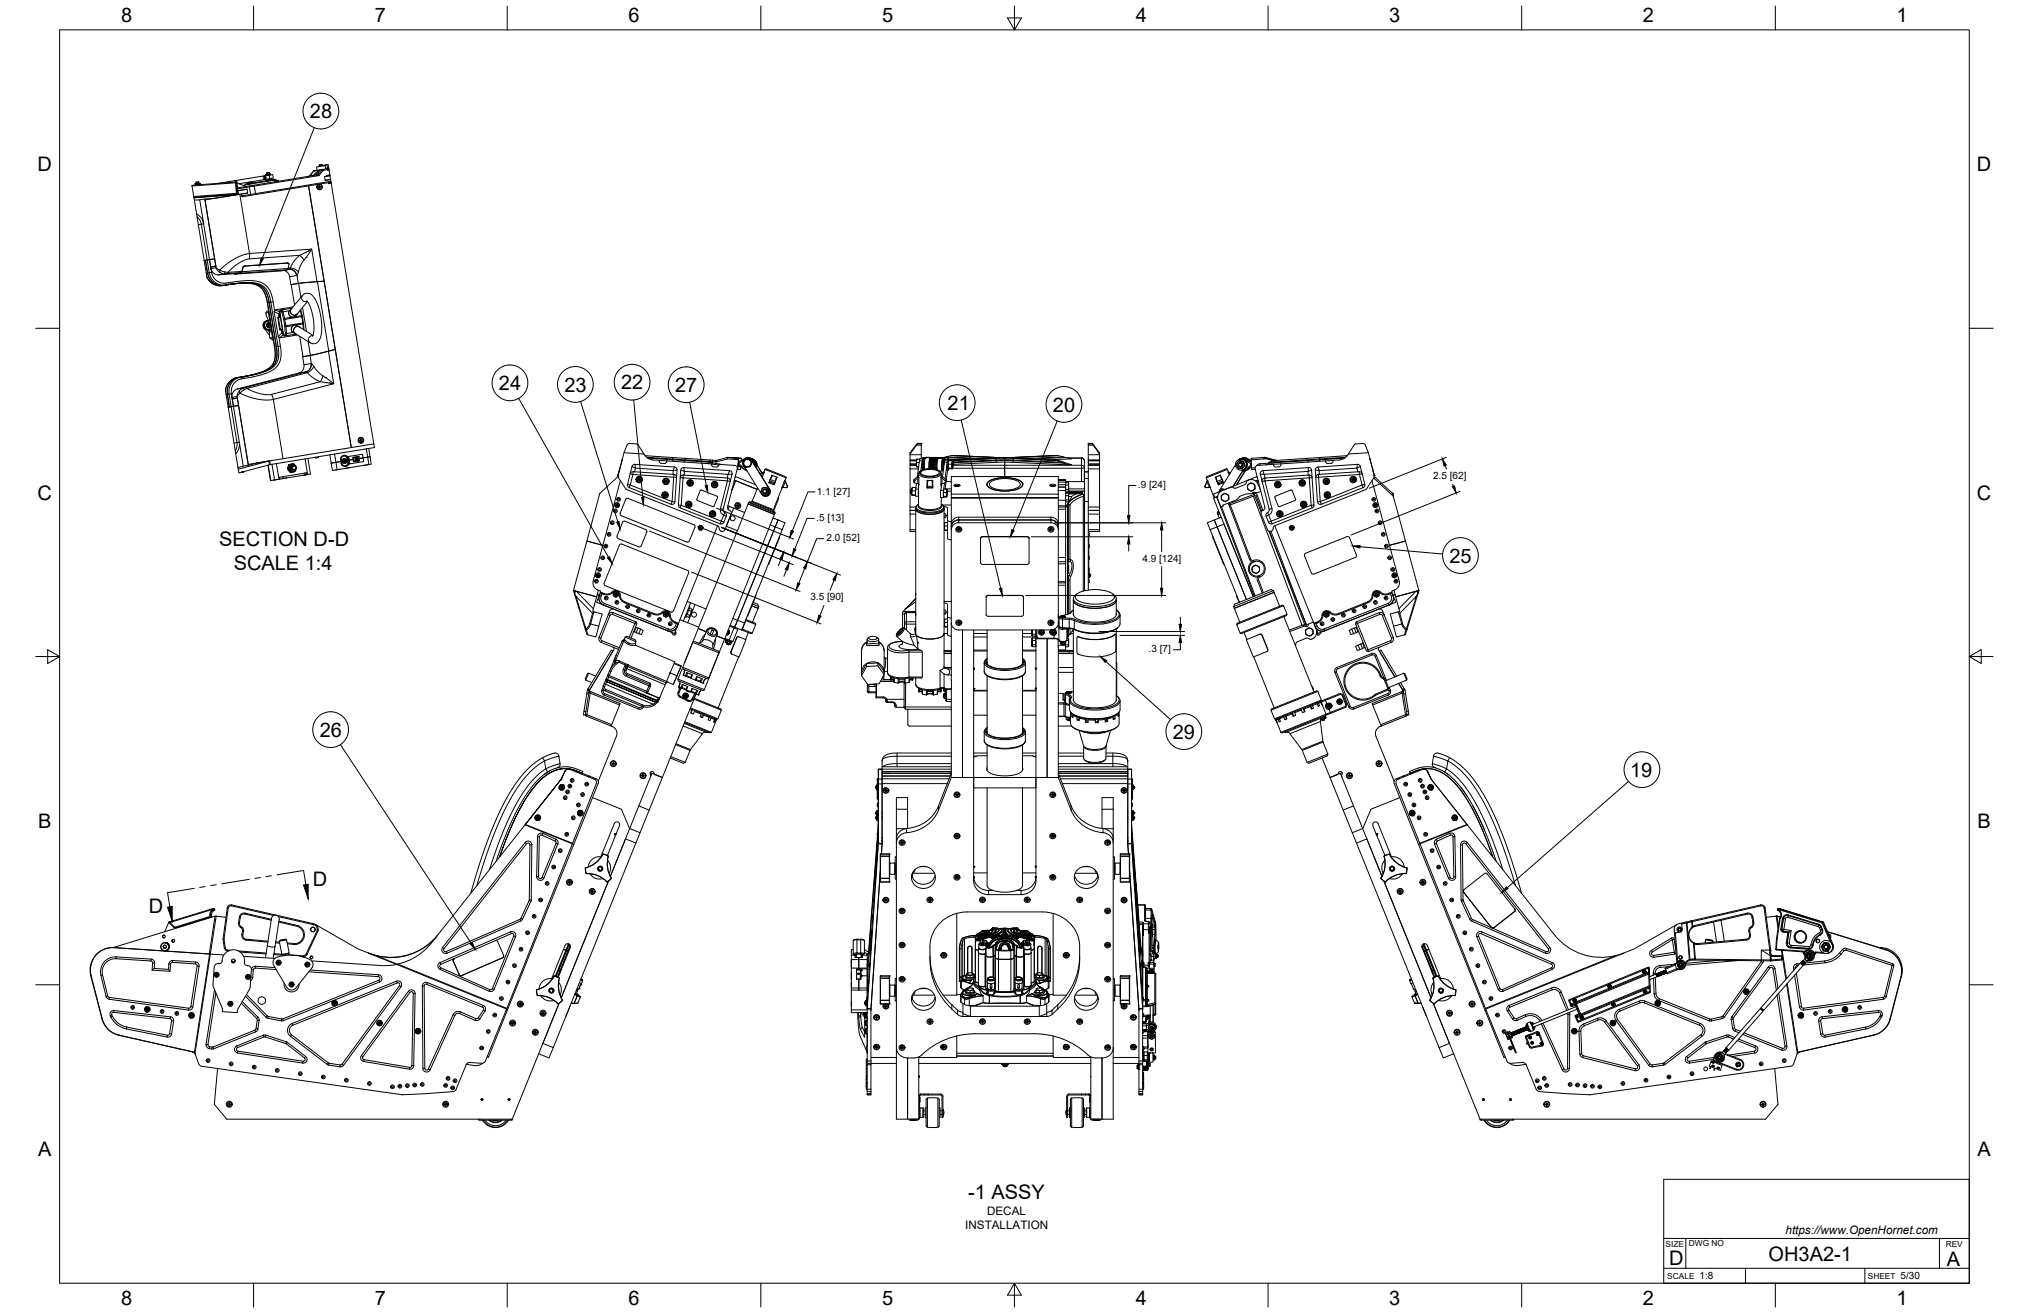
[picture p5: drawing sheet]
<svg xmlns="http://www.w3.org/2000/svg" width="864mm" height="559mm" viewBox="0 0 864 559" stroke-linecap="round" stroke-linejoin="round" font-family="sans-serif">
<defs><g id="words">
<g font-size="8.5">
<text x="51.6" y="9.4">8</text>
<text x="159.5" y="9.4">7</text>
<text x="267.5" y="9.4">6</text>
<text x="375.4" y="9.3">5</text>
<text x="483.4" y="9.4">4</text>
<text x="591.3" y="9.4">3</text>
<text x="699.3" y="9.4">2</text>
<text x="807.2" y="9.4">1</text>
<text x="131.9" y="50.3">28</text>
<text x="16" y="72.9">D</text>
<text x="841.4" y="72.9">D</text>
<text x="212.4" y="166">24</text>
<text x="240.2" y="166.6">23</text>
<text x="264.4" y="165.7">22</text>
<text x="287.4" y="166.8">27</text>
<text x="403.3" y="174.4">21</text>
<text x="448.2" y="175.1">20</text>
<text x="16" y="212.6">C</text>
<text x="841.4" y="212.6">C</text>
<text x="93.3" y="232.3">SECTION D-D</text>
<text x="616.9" y="239.4">25</text>
<text x="99.5" y="242.5">SCALE 1:4</text>
<text x="136.1" y="313.5">26</text>
<text x="499.2" y="314.4">29</text>
<text x="693.8" y="330.6">19</text>
<text x="16.2" y="352.3">B</text>
<text x="841.7" y="352.3">B</text>
<text x="133.2" y="377.1">D</text>
<text x="63.3" y="388.4">D</text>
<text x="16.2" y="492">A</text>
<text x="841.7" y="492">A</text>
<text x="412.1" y="510.4">-1 ASSY</text>
<text x="710.4" y="538.4">D</text>
<text x="752.8" y="536.7">OH3A2-1</text>
<text x="828.7" y="538.8">A</text>
<text x="51.6" y="555.5">8</text>
<text x="159.5" y="555.5">7</text>
<text x="267.5" y="555.5">6</text>
<text x="375.4" y="555.4">5</text>
<text x="483.4" y="555.5">4</text>
<text x="591.3" y="555.5">3</text>
<text x="699.3" y="555.5">2</text>
<text x="807.2" y="555.5">1</text>
</g>
<g font-size="5">
<text x="420.1" y="517.1">DECAL</text>
<text x="410.8" y="522.9">INSTALLATION</text>
<text x="760" y="525.2">https://www.OpenHornet.com</text>
</g>
<g font-size="4.3">
<text x="610" y="203.9">2.5 [62]</text>
<text x="484.4" y="207.7">.9 [24]</text>
<text x="347.7" y="210.5">1.1 [27]</text>
<text x="347.5" y="221.7">.5 [13]</text>
<text x="351.8" y="230.4">2.0 [52]</text>
<text x="486.3" y="239.1">4.9 [124]</text>
<text x="344.9" y="255.5">3.5 [90]</text>
<text x="488.9" y="277.6">.3 [7]</text>
<text x="723.4" y="544.5">1:8</text>
<text x="809" y="544.5">5/30</text>
</g>
<g font-size="3.5">
<text x="708.9" y="530.9">SIZE</text>
<text x="718.9" y="530.5">DWG NO</text>
<text x="828.2" y="530.9">REV</text>
<text x="709.6" y="544.2">SCALE</text>
<text x="795" y="544.2">SHEET</text>
</g>
</g></defs>
<!-- layer: Visible -->
<g fill="none" stroke="#000" stroke-width=".43">
<path d="M81.7 79.2l18.6-1.4 .3 4.5-18.1 1.4M83.5 78.3h.1M83.5 78.3v.2M83.6 78.2v.1M83.8 78.2l-.4 .1M84.4 78.2h-.2M84.4 78.1h.4M84.5 78.2h.1M84.6 77.5h-1.1l-.1 .6M84.6 77.5l-1.2 .1M84.6 77.5v.5M84.6 78.2h.2"/>
<path d="M84.6 78.2l-1.1 .1M84.6 78.2l.1 .3M84.8 78.2h-.2M84.8 78.2l.3-.1-2.1 .2h.5M85.1 78.1l-2.1 .2M85.2 78.6l-2.2 .2M100 76.9l.7 .2 .2 .8M100 77.5l.4 .3 .4 4.5-.4 .3M100.1 77.5l-18.4 1.4 .8 5.1M100.1 77.5l.3 .3M100.3 77.7h.1M100.3 77.7l4.5 1.7"/>
<path d="M100.4 77.1l.3 .7M100.6 77.3l.1 .5M100.6 77.4l.1 .4M100.7 77.8l-.2-.7-.6-.2-6.9 1.1M101.3 79.9l-.3 .5M101.3 79.9h.1M104.2 78.7v.5M105.4 77.9l2.1-.2zM105.9 77.8h.1M106 78h.1M106.9 77.7h.1M106.9 77.9h.1"/>
<path d="M107 77.3v.4l-1.2 .2v-.3M107 77.9l-1.1 .2M111.7 75l-11.6 1.9M111.7 75a.81 .81 0 0 1 .8 .6 .81 .81 0 0 1-.5 .9l-10.3 1.7M112.1 75.1l.7 .5-.4 .7M112.2 75.1l.7 .5-.5 .7M112.2 75.1l.4 .5-.2 .7M112.2 75.1l.7 .5-.4 .6M112.3 75.2l.1 .9M112.3 75.1l.7 .5-.2 .5-.4 .2M112.4 74.9l2.3-.4a.91 .91 0 0 1 1.2-.2 .91 .91 0 0 1 .4 1.1l-.1 .4-3.6 .6 .5-.9zM112.4 75l.7 .5-.4 .7"/>
<path d="M112.4 75l-.1 .1M112.5 75l.6 .3-.1 .7M112.5 75h.1M112.6 75l.2 .1zM112.7 76.2h.1M113.1 74.3l2.1-.2zM113.1 75.4v.5l-.4 .3M113.2 76.3l.3 .3M113.5 73.5l1-.1 .2 .6-1.2 .2zM113.6 74.1h.1M113.7 74.3h.1M114.6 74h.1"/>
<path d="M114.6 74.2h.1M114.6 73.5l-1.2 .2M114.7 74.4v-.3l-1.2 .2 .1 .3M115.3 74.4l-2.2 .4M115.7 75.9l-.3 .4M115.9 76.5l-.1-.3-2.4 .4-.2 .3M117.3 76.6l-13.1 2.1M117.3 76.6l-.4-.3-1.3 .2-11.2 1.9-.2 .3M117.3 76.6h.1M117.3 76.6l.1 .7M117.3 76.8h.1M117.3 76.8v.1"/>
<path d="M117.4 76.9h.1M117.4 77l.6-.2v.4M117.4 76.9h-.1M117.4 76.9v.1M117.7 76.9h-.3M117.7 76.9v.1M117.8 76.8l-.1 .1M118 76.8l.4-.1 .1 .4M134.9 74.4l-.1 .1M134.9 74.4h.1M135.3 74.4l-34 5.5M135.5 79.5v.2"/>
<path d="M135.7 73l-.8 1.4M135.8 78.5h.1M135.8 78.5a1.05 1.05 0 0 0-.8 1.2 1.05 1.05 0 0 0 1.1 .9M135.8 79.3h.1M135.9 79.4v.1M135.9 79.8h.1M135.9 78.9l.1 .3M136 70.3v.3M136 79.4l.1 .2M136.1 70.1h1zM136.1 79.8v.3M136.1 79.4h-.3"/>
<path d="M136.2 79.4l.3 .1-.5 .7-.6-.7 .6-.6 .2 .5-.3 .1M136.2 79.6l-.1 .1M136.3 78.3a1.28 1.28 0 0 1 .8 1.8 1.28 1.28 0 0 1-2 .4 1.28 1.28 0 0 1 .2-2M136.5 79.4v.1M137.1 70.1l.1 .3M137.7 70.4l1.2-.3-2.9 .8a.93 .93 0 0 0-1.3 .3 .93 .93 0 0 0 .4 1.3M137.9 70.5l-2.2 .2-.2 .2M138.9 70.1l.8-.1 .2 1.3M139 75h.1M139.1 74.7l.1 .3M139.2 75h-.3M139.2 71.8l.2 .4"/>
<path d="M139.3 71.8l-5.7 1-2.1 2.2M139.4 72l.6-.1-.6 .3M139.4 74.9v.1M139.4 72.2l.6-.1 .1 .3M139.4 72.2v.3l.7-.1 .3 2.1M139.4 72h.1M139.4 72.2h.1M139.8 77.7l.2 .5 1-.2M139.9 71.3l.1 .6-.6 .1M139.9 71.3l-.6 .1v.4M139.9 71.4l-.7 .1M140 76.5h.1"/>
<path d="M140.4 74.5v.3M140.4 74.5l-2.3 .6 .3 1.7 2.3-.4M140.4 74.8l-1.2 .2M140.4 74.8l-2.3 .4M140.4 74.8l.3 1.5M140.7 76.4l.2 1.2M140.7 76.3l-2.3 .4M140.7 76.3v.1M140.9 77.6l.1 .4M140.9 77.6l-37.7 6.1-.5-.3-.1-.8 2.8-.5M140.9 77.9l-1.1 .2M141 78l18.1 110.9"/>
<path d="M82.5 84l.2 1.2M85 85l4.2 25.5-1 .2M87.2 84.7l4.2 25.5-3.2 .5M90 84.5l-7.3 .7 4.2 25.7M100.4 82.6l-17.9 1.4M100.7 81.2h.1M100.8 82.3l-.4 .3-17.9 1.4M100.8 82.8l-18.3 1.4M100.8 81.2h-.1M101 82.8h-.2M101 80.4l-.1 2.4M102.7 82.6l.1 .8"/>
<path d="M102.9 83.4l.4 .3M105.1 80.5l-4.4 .8M105.1 80.6l-4 .6 .3 1.6h-.5M105.1 80.5l.3 1.6M105.4 82.1l-18.2 3 4.7 28.2M136.1 80.6h.1M86.9 110.9l1.2 7 .9 1.5 1.4 1.3 1.6 .7 1.6 .2 1.7-.2M87.4 110.8l.9 5.3a6.2 6.2 0 0 0 7 5.3M87.4 110.8l-.5 .1M88.2 110.7l-1.3 .2M88.2 110.7l-.8 .1M89.2 110.5l2.2-.3 .5 3.1-2.2 .3z"/>
<path d="M91.9 113.3l-2.2 .3a3.3 3.3 0 0 0 3.3 3.4l6.9-.5M99.9 116.5v.2M102.6 116l-2.6 .5M118.6 115.4l-18.1 1.2M118.6 115.4l3.8-.6 .5-2.7-18.9 1.2-.6 .6-.6 2.2-2.8 .6 .5-.1M120.7 115.1l1.5 .7 .9 1.4 2.3 12.6M122.9 112.2h.1M129.9 107.5h.1M130.3 109.6h.1M131.1 106.9h.1M137.8 119.7l-6.5-40.6 18.2 111.4-6.8-41.8-13.9 3.1M138 119.7l-9.2 .7-5 .8"/>
<path d="M95.8 121.4l5.5-.8 4.6-.1 3.6 .9 2.1 1.6 1.1 1.9 .8 2.5 3.4 20.6v5l-.8 2-1 1.3-1.5 1-2.5 1.2-8.9 2M96.5 121.2l6.8-.8 4.1 .1 3.2 1 1.9 1.5 1 1.8 .8 2.6 3.4 20.4 .2 2.8-.2 2.2-.8 2-1 1.3-1.6 1.1-2.9 1.3-8.5 1.9M97.2 121.1l-1.9 .3M112.8 139.6l.6 .7h.4l1 1.3M112.9 139.6a1.98 1.98 0 0 1 1.2-3.1 1.99 1.99 0 0 0-1.6 1.7 1.99 1.99 0 0 0 1.2 2.1M113.1 133.2l1.2-.2 1.7 10.6-1.1 .2-.2-1.2 .3-2.2-.7-4-1-2zM113.7 138.4l.2 .6M113.7 138.2l.3 .9M113.7 136.5a1.97 1.97 0 0 0-1.7 1.6 1.97 1.97 0 0 0 .9 2.1M113.7 136.5l.6-.1a1.98 1.98 0 0 0-1.6 2.3 1.98 1.98 0 0 0 2.3 1.6M113.7 136.5a1.98 1.98 0 0 0-1.2 3.1l2.2 3.2M114.2 137.7h.1"/>
<path d="M114.1 138l.2 1M114.1 137.8l-.2 .7 .6 .6M114.2 137.6h.1M114.2 137.7l-.2 .2M114.3 137.5h.1M114.3 137.5l-.4 1 .7 .8M114.3 132.3l-.7 .1-.5 .8M114.4 139.2h.1M114.4 137.3l-.8 .5-.1 .8 .4 .7 .8 .3-.7-.4-.3-.7 .1-.8 .6-.4M114.4 132.7l-.1 .3M114.5 137.4l-.5 1 .8 .9M114.5 139.2h.1"/>
<path d="M114.5 137.6h.1M114.5 137.6l-.2 .8 .4 .7M114.5 137.7l.2 1.3-.3-1M114.5 137.7l-.2 .1M114.5 137.7l-.2 .7 .4 .6M114.5 137.7l-.2 .2M114.5 137.6l-.1 .1M114.7 139.1h.1M116.7 132.6l1.9 .9 .1 1-.1 .5-.4 .1 .9 5.3 .4-.1 .3 .4 .1 1.1-1.5 1.4M118.2 135.1l.5 .2M118.6 135l.2 .1M118.7 135.3h.1"/>
<path d="M118.7 133.5h.4l1.3 8.1-.3 .1-.2-1.1-.3-.6h-.3l-.8-4.7h.3l.1-.7zM118.7 134.5l.2 .1M119 132.7l-1.8-.8-.5 .7 1.7 10.6 .7 .6M119 132.8l-.4 .7M119 132.8h.1M119.1 132.8l1.5 9.4M119.1 132.9l-.5 .6M119.2 133.4v.1M119.3 132l4.9-.8a1.69 1.69 0 0 0 0 2.6 1.69 1.69 0 0 0 2.6-.5M119.3 132l-.3 .8M123.9 131.5l-1 1.7 .1 .8 .6 .7 .9 .3 .8-.1 1.2-1.3M124.7 130.6l-7.5 1.3"/>
<path d="M126.5 133.6a1.67 1.67 0 0 1-2.2 .1 1.67 1.67 0 0 1-.4-2.2l5.2-6.1 1-.5h1.4l1.3 .7 1.5 2 1.3 3.2 .9 3.7 .4 3.6-.1 3.5-.7 2.7-1.2 1.6-1.4 .4-1.1-.2-6.7-4.1a1.67 1.67 0 0 1-.5-2.2 1.67 1.67 0 0 1 2.2-.7l5.8 3.6M127.4 139.1l-1.5-.8-.9 .2-.7 .6-.3 .9 .1 .8 1.5 1.2M127.8 139.4a1.69 1.69 0 0 0-2.6 .3 1.69 1.69 0 0 0 .8 2.5l-4.9 .8M128 131.8l1.2 5.8 .2 2.8M130.5 128l1.6 2.6 1.2 4.7 .3 4.7-.6 3.2M130.9 128.4l-4.4 5.2M114.1 140.4h.7M114.4 140.7h.5M114.4 140.7l.5 .6M114.9 143.8l.7 .6 .7-.2M115 140.5l-1.2-.2 .6 .4M115.8 144.3l.7 1"/>
<path d="M116 143.6l.2 .2M119.4 140h.1M119.4 140l-.3 .4M119.7 140.2l-.2 .1M119.9 140.7h-.1M119.9 141.8l.7 .6-1.5 1.4 7.5-1.2M120 141.8l.6 .3M120.5 141.6v.1M120.6 142.2v.4M120.6 142.2h-.1M120.7 142.6l.4 .4M127.6 143.2l1.8 12.7-.3 1.3-.8 1-1.2 .6-26.1 6.8-1.6 1-.6 1.2v1.3"/>
<path d="M142.7 148.7l-2.8 .7M96.8 167.9l.8 5.3-.5 .1M96.8 167.9l.8 5.3 1.8-.3 4.1 25.5-2.2 .6M97.1 173.3l4.2 25.7M98.7 169.1l.1 .7 2.2-.4M98.8 169.8l2.2-.4 .5 3.2-2.1 .3zM101 169.4l4.7 28.6M101.5 172.6l-4.4 .7M101.7 160.6l-1.7 .4-1.6 .8-1.3 1.4-.8 1.4-.4 1.6 1.2 7.1M101.7 160.6a6.2 6.2 0 0 0-4.9 7.2M103.6 160.3l-1.9 .3M138.6 160.7h.1"/>
<path d="M139 162.8h.1M140.3 163h.1M108.4 197.3l-4.9 1.1M114.8 196.2l-9.2 1.4M114.8 196.2l-13.4 3.5M123 197.7l-.7 1.8zM123.1 197.7l.7-.2a1.79 1.79 0 0 1 2.4 1.5l-.2 .6a1.95 1.95 0 0 1-2.4 1.5l-1.3-1.6 1.3 1.6M123.9 199h.1M123.9 199l.1 .6M124 198.9l-.3 .1v.4l.4 .2M124 199.6h.1M124.1 197.7h.1"/>
<path d="M124.3 198.3l.5 .1M124.9 198.4a.93 .93 0 0 0-1.2 .3 .93 .93 0 0 0 .2 1.2 .93 .93 0 0 0 1.2-.1M125 198.4l-.9 .3-.2 .6 .4 .4 .9 .1M125.1 199.8l-.5 .3M125.3 198.3a1.27 1.27 0 0 0-1.8 .1 1.27 1.27 0 0 0 .3 1.9 1.27 1.27 0 0 0 1.8-.6M125.6 198.4a1.45 1.45 0 0 0-2.3-.2 1.45 1.45 0 0 0 .4 2.3 1.45 1.45 0 0 0 2.1-.9M126 198.8a1.66 1.66 0 0 0-2.7-.9 1.66 1.66 0 0 0 .4 2.8 1.66 1.66 0 0 0 2.3-1.6M131.1 195.1l1 6.7-.8 .1-16.2 2.6-1-6.5M134.1 194.6l.3 .3 1-.1M135.7 194.3l-.3 .5M140.4 193.6l1.1 6.6 16.5-2.7-.5-3.1M144.8 199.7l-1.9 .3"/>
<path d="M145 194.8v.1M145.1 196.4l-4.1 .7M145.5 197.9v.1M145.6 194.5l.7-.4 1.1 .4 .6 2.2a1.27 1.27 0 0 1-1 1.5 1.27 1.27 0 0 1-1.5-1l-.2-2zM146 196.2h.1M146 196.1v.3M146 196.4h.5l.1 .4M146 196.4h.1M146.2 196.1h.1M146.3 193.8l1.1 .1 .9 1.2M146.3 196.3v.1M146.4 196h.1"/>
<path d="M146.4 195.6l.1 .4-.5 .2M146.4 195.6v.4l-.4 .2M146.4 195.6h.1M146.5 195.8h.1M146.5 196.4h.1M146.6 196.6h.1M146.6 196.8h.1M146.7 195.5l.1 .5 .4-.1M146.7 195.5l.3 .5M146.7 195.5l-.3 .1M146.7 195.5h-.3M146.7 195.8h.1"/>
<path d="M146.8 196.5h.1M146.8 195.9v.1M146.9 196.3v.5M146.9 196.3h.1M146.9 196.8h.1M146.9 196.8h-.3M147 196h.1M147 196.2h.1M147.2 195.9h.1M147.3 195.9l-.3 .1M147.3 195.9v.3M147.3 196.2l-.4 .1"/>
<path d="M147.3 196.2h.1M147.3 196.2l-.4 .1v.5M147.9 194.4l6.4-1.1 .2 1.6 .3 1.5-6.4 1.1M148 194.5h.1M148.1 194.4v.1M148.1 194.4h.1M148.1 194.5l.1 .3M148.3 195.1l.1 2.6-1.4 .8M148.3 195.1h.1M148.3 196.7a1.58 1.58 0 0 1-1.3 1.8 1.58 1.58 0 0 1-1.8-1.3l-.3-1.6a1.59 1.59 0 0 1 1.4-1.8 1.59 1.59 0 0 1 1.8 1.3l.2 1.6M148.4 195.1l.1 2.4M148.7 199.1l-1.9 .3"/>
<path d="M148.7 197.3h.1M148.7 197.3h-.2M150.5 195.6l-2 .3M150.6 194.8l.2 1.6M151.2 195.3l.2 .5zM151.3 194.7l-1 .2 .3 1.6M151.5 195.8l.1 .5M151.6 195.2l.1 .6M151.7 195.8h.1M151.7 195.2l-.4 .1M151.8 195.7l-.4 .1M151.8 194.8l.5 1.3z"/>
<path d="M151.8 194.8l-.5-.1 .1 .6M151.9 194.5v.1M151.9 194.6h.1M152 194.6h-.2M152 194.6v.1M152 194.7l.5-.2 .3 1.6M152 196.1h.1M152 196.1v.2M152.1 194.3l-.2 .2M152.1 194.3h.1M152.1 194.4h-.1M152.2 194.3h-.1"/>
<path d="M152.2 194.3h.1M152.2 196.2h.1M152.3 194.6h-.3M152.3 194.6v.1M152.3 194.3h.1M152.4 194.3h.1M152.4 194.5h.1M152.4 194.5l-.1 .1M152.4 194.5v.2M152.4 194.3h-.1M152.4 194.3l.2 .2M152.5 196v.2"/>
<path d="M152.6 194.4v.1M152.6 196l.1 .2M152.7 196.2h-.4M152.7 194.5h-.2M152.8 195.2l-.1-1-2.6 .4 .3 1.9 1.8-.3M152.8 195.2l.2 .9-.3 .1M153.1 187.4l.1 .2M153.4 186.4h.1M153.4 186.4a1.05 1.05 0 0 0-.8 1.2 1.05 1.05 0 0 0 1.1 .8M153.4 187.1h.1M153.5 187.5l.2 .2M153.5 187.6l.3 .4"/>
<path d="M153.5 187.7h.1M153.6 186.8l-.1 .5 .1-.2M153.6 187.3l.1 .2M153.7 187.2l-.3-.4v.5l-.4 .1 .6 .6 .1-.5 .5-.1-.4-.1M153.7 188.4h.1M153.9 187.5h-.2M154.1 187.2v.2M156.6 197.8l-1.9 .3M156.9 190.9l.6 3.5M157.5 194.4l-4.7 .8M159.1 188.9l.2 1.6-44.4 7.2-13.2 3.6-.4-2.3M159.1 188.9l-44.3 7.3"/>
<path d="M264.8 195.8l-1.7 6.3M264.9 195.6l-.1 .2M265 195l-.2 .8M265.6 192.7l8.5 .5M266.9 189.5l-1.3 3.2-2.5 10 3.2 5.3M268.1 188.7l3 .2 .6 .6M268.1 188.7l-.8 .2-.4 .6M269.4 197.9l.9-.3 16.7 1.1 .7 .3 .5 1-.9 13.6a1.23 1.23 0 0 1-1.7 1l-18.1-7.3-.4-1.2zM271.7 189.5l2.4 3.7a4.8 4.8 0 0 0 3.9 2.6M274.6 193.9l30.2 2.1 4.8-1.3M278 195.7l2.6 .2M280.6 195.9v.6l.6 .7 1.9 .1 .7-.6v-.5"/>
<path d="M280.6 195.9l22.2 1.5v.6l.6 .6 1.9 .2 .6-.6 .1-.6 6.7 .5M301.8 196.7l-.7 .6M301.8 196.4v.3M302.5 195.8l-.7 .6M309.6 194.7l5.9 .4M310.9 194.7h.1M312.7 198.1a1.17 1.17 0 0 1 1.1 1.5l-4.1 16.2a1.99 1.99 0 0 0 1.4 1.9l.1 1.1-2.7 6.6M314.3 198.2h.1M314.3 195.6l-.3 4.1M314.3 198.2v.1M314.3 198.3l1 .3 1.4 1.2 1.2 .5M314.4 196.3h.1"/>
<path d="M314.4 195l1.1 .1M314.4 195l-.1 .6M314.5 196.3l-.3 1.4M314.6 196.3l-.1-.3-.2 1.3 .1 1.2 .1-.2M314.9 198.4l.1 .1M315 198.5l.1 .3v-.3M315 198.5l.4 .1M315.3 198.6l-.1 1.2-1.5-.1M315.5 195.1v1M316.8 195.8l1.4-.6 1.4 .5 7.9 12.4a1.98 1.98 0 0 1-.7 2.8 1.98 1.98 0 0 1-2.7-.6l-7.5-12.1-.3-1zM317.7 195l-3.4 2.3 2.3 2.2 1.2 .5M318.8 195.4l1.3 1.5"/>
<path d="M319 195.3l1.1 .8 6.5 10.5M319.2 198.5l-1.8 .3 2-.2 .7-1.7-1.2-1.4h-.8a1.62 1.62 0 0 0-1.4 2.3l.7 1M319.3 195l1.1 .9 .4 1.4a2.38 2.38 0 0 0-3.5-2.2 2.38 2.38 0 0 0 0 4.2M319.4 195l1.1 1 .4 1.4M319.7 195.1a2.8 2.8 0 0 1 2 3.6 2.37 2.37 0 0 0-1.2-3.2M319.8 195.2a2.36 2.36 0 0 1 1.6 3.1M319.8 195.2l1.3 1.1 .2 1.8-.2-1.7-1.2-1.2M319.8 195.2l1.2 1.1 .2 1.6M319.9 195.2l1.1 1.1 .2 1.6a3 3 0 0 0-2.1-2.9 3 3 0 0 0-3.4 1l-1.2 .3M319.9 195.2l.1 .1M319.9 195.2l1.3 1.2 .2 1.8-.2-1.8-1.2-1.1M319.9 196.8l-.5 1.8"/>
<path d="M320 195.3h.1M320 195.3l1.3 1.2 .1 1.7M320.5 195.5a2.37 2.37 0 0 1 1.2 3.2M320.5 195.5a2.37 2.37 0 0 1 1.2 3.3M320.6 195.5l1.2 .9 .4 1.5-.5-1.5zM322 197.5l2.3 3.8M322 197.7l2.2 3.6M387.3 195.9v.3M387.3 197.4v.2M389.8 189.5l-2.5 3.2v3.2h2.8M390 197.6h-2.7v28.6h2.5M390.1 196.2h-2.8v1.2h2.7"/>
<path d="M390.1 198.6h.1M390.1 189.5l-2.8 3.7M390.1 196.1v2.5M390.1 196.8v1.7l.9 .1M390.1 198.5l.9 .3M390.3 195.5l-.2 .6M390.3 195.4l1.1 .1M390.3 195.4l-.1 .1M390.3 195.4l-.2 1.4 1.1 .1M390.5 188.7l-.7 .8M392.1 188.7h.1M392.1 188.7v6.5"/>
<path d="M392.1 188.7h-1.6l-.4 .8M392.4 197.3l-.4 3M392.6 195.2h-1l-.1 .2-1.1 7.5M392.7 199.6l-.1 .4M392.9 199.6h.4M393.1 194.9h-.4l-.3 2.3 .1 2.3 .4 .1M393.1 194.9h.4M393.2 194.8l-.5 2.4 .2 2.4M393.4 199h.1M393.5 195.9v.1M393.7 195.2l-.2-.3-.4 2.2 .1 2.1 .1 .4 .1-.2M393.8 194.9l-.1 .1"/>
<path d="M393.8 194.9l2 .1M393.9 194.9l-.4 2v2.9l-.3-.2M393.9 194.9l.4-.2h8.5l.8 .7M395.7 195.8l.2 .1M395.8 199.2l-.3 .2M395.8 199.3l-.1 .2M395.9 195h.6M395.9 195.8l-.2-.1-.2 1.4 .1 2.4M396 195.4l-.2-.4-.3 1.6-.1 2.9M396.2 195l-.4 1.8v2.7M396.5 195h.4M396.6 195l-.4 1.8v2.7"/>
<path d="M396.6 195l3.2 .1M396.9 195l1.2 .1M396.9 195l-.4 1.9 .1 2.6M397.3 195.1l-.4 1.8v2.7M397.7 195.1l-.4 1.8v2.7M398.1 195.1h.7M398.1 195.1l-.4 1.9v2.7M398.4 195.1l-.4 2 .1 2.6M398.7 196.5h.1M398.8 196.4l-.2 1.8M398.9 196.2l-.3 1.5 .2 1.6-.2 .6 .2-.1M399 195.9l-.2-.8-.4 2.1 .1 2.6"/>
<path d="M400.5 195.1h1.8l.4 .6M401.1 196.1l.1 .1M401.1 199.5l-.2 .1M401.2 195.2a1.4 1.4 0 0 0-1.5-.2 1.4 1.4 0 0 0-.8 1.5v3.4M401.3 195.9l-.4 1.8 .1 2.1 .2-.2M401.4 195.5l-.2-.2-.4 2.1 .2 3 .2-.5M401.9 195.3l-.4 2 .1 2.6M402.3 195.3h-.8l-.3 .9-.1 3.4 .5 .4M402.4 195.7l-.1-.4-.5 2.4M402.7 195.7h.1M403 197.8l-.8 6M403.3 195.7h-1l-.2 .2-.9 7"/>
<path d="M403.4 195.4h.4M403.5 195.4l-.5 3.7 .1 .9 .5 .1M403.5 198.4l.1 .8M403.5 198.3l.1 1M403.6 196.8v.7M403.6 199.3h.1M403.6 199.3l1.7 .1M403.6 196.8l-.1 1.5M403.6 199.2v.1M403.6 197.5l-.1 .9M403.6 199.2l1.4 .1M403.6 197.5l1.4 .1"/>
<path d="M403.8 196.1l-.2 .7M403.8 196.1h1.4M404 196.1l-.2-.7-.4 2.3 .2 2.4 .3-.6M405 199.3l.3 .1M405.2 198.4l-.2 .9M405.2 198.4l.1 1M405.3 196.9l-.1 1.5M405.3 196.8l-.1 1.6M405.3 196.8l.2-.5 .1 .7M405.3 198.8h.1M405.3 199.4v.1M405.4 193.8l-3.8 .9"/>
<path d="M405.4 193.8l22.2 1M405.4 196.9h.1M405.4 193.8h.1M405.5 196.3l-.3-.2 .1 .8M405.5 196.3h.1M405.5 198.7l-.2 .7M405.7 197.1l-.3-.2-.1 1.9 .3-.2M405.7 197.1l-.1 1.5zM424.2 194.7h3.4M424.2 195l-20.2 .9M427.6 194.8v8M427.6 194.8h.1"/>
<path d="M427.6 194.7v.1M431 195l19.1 .9M431 194.7l-3.4 .1M449.8 193.8l-22.2 1M449.8 193.8h.1M449.8 193.8l6.2 1.5M452.5 196.6l-2.6-.7 4.4 1.9 1.7-.1-3.5-1.1M454.5 194.9l6.2 .1 .6 .4 .2 .7 .1 12h-6.7M463.2 188.7v7.2h4.8M463.2 196.2h4.8v1.2h-4.8zM463.2 197.6h4.8v28.6h-4.8M463.2 188.7h.1"/>
<path d="M463.2 197.4v28.8M463.2 188.7h1.7l.4 .8M463.2 195.9v.3M464.9 188.7l.6 .8M465.3 189.5l2.7 3.7v3M465.5 189.5l2.5 3.2v.5M468 197.4v.2M525.8 197.9l-7 11.5M526.5 198.4a.94 .94 0 0 0 1.2 1M526.5 198.4l1.3 1M526.7 196.9a.94 .94 0 0 0-.2 1.5M526.7 196.9a1.67 1.67 0 0 1 2.3-.5l.8 1.7"/>
<path d="M526.7 196.8l-.2 1.6M526.7 196.8a1.59 1.59 0 0 1 2.7 .4 1.59 1.59 0 0 1-1.6 2.2M527.3 196.1l.9 .1a1.62 1.62 0 0 1 1.4 2.3l-.9 1M527.3 195.5a2.38 2.38 0 0 1 3.1 1.3 2.38 2.38 0 0 1-1.3 3.2M527.5 195.5h.1M527.6 195.4a2.38 2.38 0 0 1 3 1.4 2.38 2.38 0 0 1-1.2 3.1M527.6 196.9h.1M527.6 195.4a2.38 2.38 0 0 1 3.1 1.4 2.38 2.38 0 0 1-1.3 3.1M527.7 199.4l1 .1M528.3 198.8h.1M528.3 195.1a3.8 3.8 0 0 1 3.8 .8l.4 .2M528.6 195.3l1.5 .2 .7 .6"/>
<path d="M528.7 195l1.4 .2 .8 .6M528.8 195l1.6 .4M529.1 200h-.1M529.3 196.3l-.2 .1M529.3 195a2.82 2.82 0 0 1 2.5 1.2l.4 .3M529.4 199.8l-4.6 7.1M529.8 198.1l-1.1 1.4M529.9 198l-.1 .1M530.8 196.2l1.8 1.3M530.8 197.5l-.1 1-.8 1.1M531 195.9l1.6 .7M531 195.8l-2-.8-1.6 .5a2.38 2.38 0 0 1 3.1 1.2 2.38 2.38 0 0 1-1.1 3.1"/>
<path d="M531 199.2l-.6 .8-1.4 .4M531.7 199l-.7 .8M531.7 199h.1M532.6 198.6l-1.2 1.2-1.1 .4M532.6 197.7l-1.6 1.6M532.7 198.6l-1.4 .7a2.89 2.89 0 0 1-2.4 1.3M532.7 199.2l.2 .6 1.4-.1M535.3 198.1a1.2 1.2 0 0 0-1.1 1.4l4.1 16.3v.7l-.7 .7M537.2 194.7l4.9 1.3-2 .8M538.4 194.7l4.8 1.2M538.4 194.7l-5.9 .4 .2 4.1M542 197.6l-6.7 .5"/>
<path d="M543.3 195.9l-1.2 .1M543.3 195.9l-4.6 1.9M543.5 195.9l-2.5 1.8M545.2 197.4v.6l-.6 .6-1.9 .2-.6-.6-.1-.6M545.2 197.4l-3.2 .2M567.4 195.9v.6l-.6 .7-1.9 .1-.7-.6v-.5M567.4 195.9l-22.2 1.5M573.4 193.9l-30.1 2M576.3 189.5l-2.4 3.7a4.7 4.7 0 0 1-3.9 2.6l-2.6 .1M579.9 188.7l-2.9 .2-.7 .6M580 188.7l.7 .2 .5 .6M581.1 189.5l1.3 3.2 2.5 9.7"/>
<path d="M582.4 192.7l-8.5 .5M583 195l.1 .2M583.1 195.2l.1 .6M583.2 195.6v.2M583.2 195.8l1.1 3.8M584.3 199.6h-.1M584.3 199.6l.6 2.8M103.1 200.9h-.1M103.1 200.9h.1M103.2 200.9h.1M103.4 200.8l-.3 .1M103.4 200.8h.1"/>
<path d="M103.5 200.8h-.1M103.5 200.8h.1M103.6 200.8h-.1M103.6 200.8h.1M103.6 200.7v.1M103.7 200.7l-.1 .1M103.7 200.7h.1M118.2 204l-1.9 .3M120.4 202.9l-1.4 .2M120.4 202.9h.1M122 203.4l-1.9 .3M124.6 200.7h.1"/>
<path d="M129.8 201.3l-9.3 1.6M129.8 201.3l.1 .8M130.4 201.2l-.6 .1M131.2 201.9l-1.9 .3M255.4 209.9l-5.6 20.4 6.8 1.8-6.8-1.8-5.7 21M262.1 214.9l.2 .1M262.1 214.7l.3 .1M262.1 214.7v.2M262.3 215h.1M262.3 215l.1 .1M262.3 215.4l.2 .1M262.3 214.8l-.1 .1"/>
<path d="M262.3 214.9l.1 .2M262.4 214.8h.1M262.4 215.1h.1M262.4 215.2h.1M262.4 215.1v.1M262.4 215.2l-.1 .2M262.4 215.3h.1M262.4 215.2l-.1 .3M262.5 214.8h.1M262.5 214.8h-.1M262.5 215.3v.2M262.6 215.3h-.1"/>
<path d="M262.6 214.7h-.1M262.6 214.7h.1M262.6 215.3l-.1 .2M262.6 215.3h.1M262.6 214.7l-.1 .1M262.7 214.7h-.1M262.7 214.6l-.1 .1M262.7 214.6l.1 .1M262.7 215.2l-.1 .1M262.7 215.2h.1M262.7 214.4l.2 .1M262.7 214.4v.2"/>
<path d="M262.7 214.4l-.1 .2M262.8 214.8v.1M262.8 214.9l.1 .1M262.8 214.9h.1M262.8 214.7v.1M262.8 214.8h.1M262.8 215.2h-.1M262.8 215.2h.1M262.9 215.2l.2 .1M262.9 215l.1 .1M262.9 215h.1M262.9 214.5l-.1 .2"/>
<path d="M262.9 215l.3 .1M263 215.1h.1M263 215l-.1 .2M263.1 202.1v.3M263.1 202.1v.4M263.1 202.7l-.2 .2M263.1 202.8l-7.7 7.1M263.2 215.1l-.1 .2M264.1 204.6l-11.6 42.7 .1 2 .7 1 1.1 .8M264.4 219.5l28 11.2h.6l.4-.5M266.3 212.6l-2.3 5.8v.6l.4 .5M266.3 208l39.1 15.7-18.4 45.9-2.9-1.2"/>
<path d="M266.3 212.5l.4-.4h.6l28 11.2 .5 .4v.7M268.2 201.7l.5-.7 .8-.3 17.3 1.2 .9 .5 .3 .8M271 203.7v.8l.6 .8 .6-.1M271.1 203.7a1.09 1.09 0 0 0 1.1 1.5M271.9 203a.63 .63 0 0 0-.9 .7M271.9 203l.6-.1 .4 .5M271.9 203l-.8 .7M271.9 203l1 .4M272.9 203.4a.62 .62 0 0 1 .2 1.1M272.9 203.4l.2 1.1M273.1 204.5a.63 .63 0 0 1-.9 .7M273.1 204.5l-.9 .7"/>
<path d="M282 210.3a.62 .62 0 0 0 .2 1M282.1 210.3l.1 1M282.2 211.3a.62 .62 0 0 0 1 .5M282.2 211.3l1 .4M282.9 209.6l-.6 .1-.3 .6M282.9 209.6l.8 .1 .6 .8-.2 .6M282.9 209.6l-.8 .7M282.9 209.6a1.09 1.09 0 0 1 1.2 1.5M284.1 211.1l-.3 .6-.6 .1M284.1 211.1l-.9 .6M284.3 204.2l-.4-.5-1.2 .2-.5 1.1 .4 .5M284.3 204.2a1.1 1.1 0 0 1-.1 1.7 1.1 1.1 0 0 1-1.6-.4"/>
<path d="M284.3 204.2a1.09 1.09 0 0 1-.2 1.5 1.09 1.09 0 0 1-1.5-.2M284.3 204.2a1.09 1.09 0 0 0-1.5-.2 1.09 1.09 0 0 0-.2 1.5M289.5 203.3l.4-.8 .9-.3 18.9 1.2 .9 .5 .2 1M292.1 214.3a.62 .62 0 0 0 .2 1M292.1 214.3l.2 1.1M292.3 215.3a.63 .63 0 0 0 1 .5M292.3 215.4l1 .4M292.7 205.1l-.2 .6 .4 .5a.62 .62 0 0 0 1 .4M292.7 205.1l.3-.5 1.3-.2 .7 1-.5 1.1-.6 .1M292.7 205.1a1.09 1.09 0 0 1 1.9-.2 1.09 1.09 0 0 1-.7 1.7M292.7 205.1a1.09 1.09 0 0 0 1.2 1.5M294 214l.2 1.1"/>
<path d="M294 214a1.09 1.09 0 0 0-1.9 .3M294 214a1.11 1.11 0 0 0-1.9 .3M294 214l.4 .5-.2 .6M294.2 215.1l-.3 .6-.6 .1M294.2 215.1l-.9 .7M302.3 218.3l.2 1.1M302.3 218.3l-.2 .6 .4 .5M302.5 219.4a.63 .63 0 0 0 1 .4M302.5 219.4l1 .4M303.3 206.9l.4 .5 .6-.1M303.3 206.9l1 .4M304 205.2a1.1 1.1 0 0 0-.7 1.7"/>
<path d="M304 205.2l.6-.1 .4 .5M304 205.2a1.09 1.09 0 0 0-.7 1.7M304 205.2l1 .4M304.2 218.1l.1 1M304.2 218.1a1.09 1.09 0 0 0-1.9 .2M304.2 218.1l.3 .4-.2 .6M304.3 219.1l-.2 .6-.6 .1M304.3 219.1l-.8 .7M305 205.6l.4 .5-.2 .6M305 205.6l.2 1M305.2 206.7a.63 .63 0 0 1-.9 .6M305.2 206.6l-.9 .7"/>
<path d="M305.4 211.7l-.2-.5-6.9-2.7-1.7 3.9 .2 .6M305.4 211.7l-1.8 3.9-6.8-2.6M309.8 215.3l.6 .2-.5 1.3M310.4 215.5l6.5 2.6M310.5 200.3l-19.5-1.3-.7 .2-.6 .9-.9 14.8 .4 1 17.7 7.1 1-.4 1.2-2.9M310.5 200.3a1.16 1.16 0 0 1 1.1 1.5l-3.8 14.9 .2 1 1.1 .9v1.1M312.5 204.5l-.1 .5M312.6 204.4l9.6 3.9-9.1-3.7-1.7 4.2M312.7 205.6l-1.2 3M312.9 203.1l.1-.3 8.6 3.5M313.8 215.3l.2 .5-.6-.7h.4l.3-.5 .1 .5 .4 .1-.5 .2M313.8 215.1l.1 .2"/>
<path d="M313.9 215.1h.4M314.1 215.3v.1M314.3 215.1l-.2 .3M317.7 200.2l.2 .2M318.4 214.4l11.2 4.5-21.2 53.1-3.4-1.4 3.4 1.4-8.6 21.5-.8 .4-10.1-4-.3-.9 8.6-21.5 3.4 1.4-3.4-1.4zM322.5 207.6l-2.3 5.7M323.5 201.7l1.8-.8zM324.1 208.5a.94 .94 0 0 0 .2 1.6M324.1 208.5l.2 1.6M324.3 210.1a.9 .9 0 0 0 1.5 .6M324.3 210.1l.7 .5 .8 .1M325.1 211.1h.1"/>
<path d="M325.1 200.9l.8-1.4 1.8 .7 6.6 2.6 .3 .4-.5 1.3M325.2 210h.1M325.6 208.1a.98 .98 0 0 1 .9 1.4 .98 .98 0 0 1-1.6 .3M325.9 208.2h.1M326.3 207.4l-.8 .1a1.13 1.13 0 0 0-1.4 1M326.3 207.4l.5 .8M326.3 207.4l.6 .6a1.63 1.63 0 0 1-.6 2.7l-1.4 .1M326.7 210.6h.2M326.8 208.2l.6 .7M326.8 208.1l.2 1.6M326.8 208.1a1.58 1.58 0 0 0-2.7 .4M327 209.7a.89 .89 0 0 1-1.2 1"/>
<path d="M327 209.7l-1.2 1M327.4 208.9l-.4 .8M327.4 208.9h.2M327.5 208.1a1.99 1.99 0 0 1-1.2 3.1M329.3 205.9l.2 .4M329.4 205.8l-.1 .1M330 204.9l.3-1.6 .5-.2-2.3-.9 .2 .4-1 1.8v.8l-.5 .2M330 204.9l-.6 .9M331.2 211.9l.3 .1-2.2 5.4M333.2 207.4l-.4 .3-3.6 9.2 .7 1.3-.3 .7-11.2-4.5 .4-.7 1.4-.4M334.1 204.5l1 2.8-2.4 .3M334.1 204.5l1.1 2.7-.4 .3h-1.6"/>
<path d="M387.9 208.1l-.1 1.7 .2 .3M388 209.7l.1 1M388.1 209.7v1M388.1 208.2a1.19 1.19 0 0 0-.3 1.9M388.1 208.2l.1 .7M388.1 210.7l1.6 .2M388.1 210.7h.1M388.2 208.1l-.1 1.6M388.2 208.9l-.2 .8M388.2 208.9h1.4M388.2 210.6h1.4M388.4 207.4l-.2 .7"/>
<path d="M388.4 207.4l-.3 .8M388.4 207.4l1.4 .1M389.3 205.5l1.5 .4 .3 .4M389.7 210.3v.4M389.7 208.6v.7M389.8 216.7a4.9 4.9 0 0 0 4.9 2.2 8.9 8.9 0 0 0 7.1-1.8v-.4M389.8 216.7v53.2l.3 .5M389.8 207.5v.2M390.1 205.7l-.4 5.2 .1 .3h1.1M390.9 206l.1 5.2M390.9 202.4l-1.8 1.6-.1 1.3M390.9 214.6l-.9 .9-.2 1.2"/>
<path d="M390.9 211.2v3.9M391.1 203.1l-2 1.8 .2 .6M391.1 203.1v-2l1-.9 3-.7 3.4 .3 1.9 1.1 .2 .6-.1 1.6 2.1 2-.3 .4-1.5 .4M392.3 200.6a7.5 7.5 0 0 1 7.3 .3l.2 .3a4.6 4.6 0 0 1-4.9 1.4l-2.6-.8-.4-.6zM394.6 206.9l.3-2.2-.3-.3h2.4l-.3 .5 .3 2.6M394.6 206.9a.83 .83 0 0 0 1.3 .6l1.1 .1M394.7 207.5l-.1 .1M400.4 208.6v.1M400.4 208.7v3M400.5 211.7l1.2 .1M400.6 214.6l.9 .7 .3 .7v67.9l.2 .4 .6 .2 2.3 .2M400.6 202.4l1.9 1.7v1.2"/>
<path d="M400.6 206v1.1M400.6 211.7v3.4M400.8 205.9l-.2 1.1M400.8 205.9l-.3 .4M401 200.4l-.9 .2M401.1 214.9h3.8M401.6 209.5l1.1 .1v1.7M401.7 215.5l1 .2 .6 .5v13l1.6 .5M401.8 218.5l1 1-.3 .6-.7 .3M402 205.6l-.5 4.7 .1 1.5 .2-.3M402.3 208.1h2.6M402.7 209.6l.2-1.4-1.1-.1-.2 3.1 1.3 .3-1.3-.3"/>
<path d="M402.7 219.2l-.9 .5M402.7 205h2.2M402.9 208.2l.3 .1M403 211.4l-.1 .1M403.1 208.3l.2 1.4-.4 1.7zM403.2 208.3h.1M403.2 209h1.7M403.3 200.1l-1 8M404.9 210.3h45.5v1.5h-45.5v-9h45.5v7.5M404.9 211.8v.2h45.5M404.9 212v12.2M406.1 206.4l1.7-.3 .8 .5a1.96 1.96 0 0 1-2.6 0z"/>
<path d="M406.7 206.9h.1M407 206.9h.1M407.1 206.8v.2M407.2 207v-.3l.2 .3M407.4 207l.5-.1h-1.2l.5 .1M407.4 206.8v.2M407.6 206.9h-.1M407.9 206.9h.1M420.1 206.1v.6M420.4 205.2a14.5 14.5 0 0 1 14.6 0 1.64 1.64 0 0 1-1.1 2.6 15.2 15.2 0 0 1-13.5-.8 1.26 1.26 0 0 1 0-1.8zM420.5 205.2a14.2 14.2 0 0 1 14.3 0 1.6 1.6 0 0 1-1 2.6 14.9 14.9 0 0 1-13.3-.8 1.23 1.23 0 0 1 0-1.8zM421.5 205.3a12.6 12.6 0 0 1 12.3 0 1.49 1.49 0 0 1 .3 1.6 1.49 1.49 0 0 1-1.4 .8 13.2 13.2 0 0 1-11.2-.7 1.11 1.11 0 0 1 0-1.7z"/>
<path d="M435.2 206.1v.6M446.9 206.4l1.7-.3 .7 .5a1.96 1.96 0 0 1-2.5 0zM447.5 206.9h.1M447.8 206.9h.1M447.9 206.8l.3-.1v.3M448.2 206.8l.5 .1-.5-.2-.7 .2 .5 .1M448.4 206.9h-.1M448.7 206.9h-.1M450.4 211.8v11.3M450.4 204.1h3.2v3.2M450.4 215.8h3.2M450.4 207.3h3.2"/>
<path d="M453.6 212.7h1.1l.2 .4-.2 .5h-1.1M453.6 210.9h1.1v1.8M453.6 209.9h1.1v1M453.6 208.3h1.1l.2 .3-.2 .5h-1.1M453.6 206.5h1.1v1.8M453.6 205.4h1.1v1.1M453.6 207.3v54.3M453.6 215h.7M453.6 215.3h.7M453.6 209.6h7.1v.6M454.3 215v.3M454.3 215.6v45.9"/>
<path d="M454.4 215.6h-.8M454.4 215.3v.3M454.6 214.5l.1 24.6M454.6 214.5h.1M454.7 205.4v3.6M454.7 209.9v.1M454.7 209.1h6.9M454.7 214.5h.1M454.7 210v3.5M454.7 210h5.9M454.9 210.2h3l-1.8 1.1M454.9 211.3h1.2"/>
<path d="M456.1 211.3l-1.7 3.7M460.6 210.3a9.8 9.8 0 0 0-6 4.1M460.6 210l-2.7 .2M460.8 209.9l-.2 .1M460.8 210.4a9.9 9.9 0 0 0-6.1 4.1M461.2 210.6l.2 .3-.3 .3a9 9 0 0 0-5.8 3.7l-.6-.4M461.4 210.9h.1M461.5 204.9l-7.9 .1M461.5 201.8l.1 3.1M461.6 208.1v1M461.6 209.1v1.2h-1.1M461.6 204.9h.1"/>
<path d="M461.6 207.9h.1M461.6 213.4h1.6M461.6 203.6h1.6M463.2 200.8h-1.6v50.6v-41.1M513.9 204.5l-1 2.6 .4 .4 1.5-.1M513.9 204.5l-1.1 2.7 .4 .3h1.6M514.8 207.4l.4 .3 1.6 4.2M514.8 207.4l.5 .2M518.2 212.1l-.2-.7-1.5 .6 16.9 41.9-12.4-30.8M518.7 217.4l-.5 1 .2 .5 .8-.3-.8 .3 .6 1.5M519.7 215.6v.1M519.8 210.9l.5-.4a1.61 1.61 0 0 1 2.6 .6l.1 .3a1.65 1.65 0 0 1-1.8 2l-.3-.1a1.77 1.77 0 0 1-1.1-2.4z"/>
<path d="M519.9 208.2l1.4 .2M520.1 208.9l-3.6 1.4 .6 1.5 1.2-.5-.5 .2 1.8 4.3M520.2 204l-.9-1.3 .2-.5-2.3 .9 .5 .2 .4 1.9 .6 .7-.2 .4M520.2 204l.2 .6M520.4 204.7l-.1 .5 .5 .2M521.2 208.4a1.56 1.56 0 0 0-2.1 .8M521.4 208.3l-1.4-.2-1 1.2M522.9 200.9l.8 .4M522.9 200.9l-.8-1.4-1.8 .7-6.6 2.6-.3 .4 .5 1.3M522.9 214.5h.1M523 214.6l8.9 23.6 .9 .8h1M525.1 206.6l.1 .2"/>
<path d="M529.7 206.3l-4 1.5-1.8-.5-3.7 1.5a3.1 3.1 0 0 0-1.7 4.1l1.3 2.8M529.9 200.4l-3.7 6M530.1 200.4l-3.7 5.9M530.5 205.2a2.9 2.9 0 0 1 5 .9l1 2.5M530.5 205.2l-.8 1.1M530.9 206.5l.6-.4a1.61 1.61 0 0 1 2.6 .5v.3a1.7 1.7 0 0 1-1.5 2.1l-.6-.2a1.8 1.8 0 0 1-1.1-2.3zM533.3 209.6l.4 .4M533.8 210.4l-10.9 4.1M533.9 210.9h.1M533.9 210.2l-.1-.3a9.4 9.4 0 0 0-6.4 1.7l-1.5 1.3-5.4 2.1 .1 .3-1.1 .5 14.4 38M533.9 210.6l-.3 .5-10 3.8-.7-.4M534.4 209.7l-.8-.2-.6 .5"/>
<path d="M534.5 210.8l.6-.2 2.5 6.6-.7 .5-.1 1.1 2.7 6.6M534.8 209.8l-.1-.2-.9 .3M535.1 203.1l-.1-.3-14 5.7M535.4 204.4l-.9 .3 .4-.1 .4 1M535.5 204.5v.5M535.5 205h.1M536.6 209.1l-2.8 1.2 3 7.6M537.5 200.3a1.19 1.19 0 0 0-1.1 1.5l3.9 15.3-.3 .6-1 .9-.1 1.1M538.9 219.7l1.2 2.9 .6 .4 .8-.1M542.6 211.7l1.8 3.9 6.8-2.6M542.6 211.7l.2-.5 6.9-2.7 1.7 3.9-.2 .6M542.8 206.7a.63 .63 0 0 0 .9 .6"/>
<path d="M542.9 206.6l.8 .7M543 205.6l.4-.5 .6 .1a1.1 1.1 0 0 1 .7 1.7M543 205.6l-.4 .5 .2 .6M543 205.6l-.1 1M543 205.6a1.09 1.09 0 0 1 1.5-.2 1.09 1.09 0 0 1 .2 1.5M543.7 219.1l.8 .7M543.7 219.1l.2 .6 .6 .1M543.8 218.1a.61 .61 0 0 0-.1 1M543.8 218.1a1.09 1.09 0 0 1 1.9 .2M543.8 218.1l-.1 1M544.7 206.9l-1 .4M544.7 206.9l-.4 .5-.6-.1"/>
<path d="M545.5 219.4l-1 .4M545.5 219.4a.63 .63 0 0 1-1 .4M545.7 218.3l.2 .6-.4 .5M545.7 218.3l-.2 1.1M553.8 215.1l.3 .6 .6 .1M553.9 215.1l.8 .7M555.1 206.2a.6 .6 0 0 1-1 .4M555.1 206.2l-1 .4M555.3 205.1l-.3-.5h-1.4l-.6 .8 .5 1.1 .6 .1M555.3 205.1a.62 .62 0 0 1-.2 1.1M555.3 205.1l-.2 1.1M555.3 205.1a1.09 1.09 0 0 0-1.9-.2 1.09 1.09 0 0 0 .7 1.7"/>
<path d="M555.9 214.3a1.1 1.1 0 0 1-1.2 1.5M555.9 214.3l-.3-.6-.6-.1a1.08 1.08 0 0 0-1.2 1.5M555.9 214.3a1.09 1.09 0 0 1-1.2 1.5M555.9 214.3a1.09 1.09 0 0 0-1.4-.6 1.09 1.09 0 0 0-.6 1.4M558.2 200.1l.9 15.6-.6 .4-17.1 6.8M558.3 200.1l-.6-.9-.7-.2-19.5 1.3M558.5 203.3l-.5-.9-.8-.2-18.9 1.2-.9 .5-.2 1M563.5 205.3a1.1 1.1 0 0 0 1.9 .2M563.5 205.3a1.09 1.09 0 0 0 1.9 .2M563.7 204.2a.62 .62 0 0 0-.2 1.1M563.7 204.2l-.2 1.1M563.9 211.1l.3 .6 .6 .1"/>
<path d="M563.9 211.1l.9 .6M564.7 203.8a1.09 1.09 0 0 1 .7 1.7M564.7 203.8l-1 .4M564.7 203.8l.6 .1 .4 .9-.3 .7M564.7 203.8l-.6-.1-.4 .5M565.1 209.6a1.1 1.1 0 0 0-1.2 1.5M565.1 209.6l.6 .1 .2 .6M565.1 209.6l.9 .7M565.1 209.6a1.09 1.09 0 0 0-1.2 1.5M565.8 211.3a.62 .62 0 0 1-1 .5M565.8 211.3l-1 .4M565.9 210.3a.61 .61 0 0 1-.1 1"/>
<path d="M566 210.3l-.2 1M574.9 204.5a.63 .63 0 0 0 .9 .7M574.9 204.5l.9 .7M576.1 203l-.6-.1-.4 .5-.4 .5 .2 .6M576.1 203a.63 .63 0 0 1 .9 .7M576.1 203l.9 .7M576.1 203a1.09 1.09 0 0 0-1.2 1.5M577 203.7v.8l-.6 .8-.6-.1M577 203.7a1.09 1.09 0 0 1-1.2 1.5M579.8 201.7l-.5-.7-.8-.3-17.3 1.2-.8 .4-.4 .9M580.2 207.5l-17.8 7.1a1.2 1.2 0 0 1-1.7-1l-.9-13.6 .2-.7 .6-.5 17.8-1 .6 .7 1.9 7.6v.7l-.7 .7M581.1 208.4l-38.5 15.3"/>
<path d="M581.7 208l-.5 .4M583.9 204.6l11.6 42.7a3.4 3.4 0 0 1-2.9 4.2M584.8 215.1l.1 .2M584.9 202.4l-.2 1-3 4.6M584.9 202.4v.1M584.9 202.7l.2 .2M584.9 202.8l7.7 7.1M585 215.1h-.2M585 215l.1 .2M585.1 215l-.2 .1M585.1 214.5l.1 .2M585.1 215l-.1 .1"/>
<path d="M585.1 215.2l-.2 .1M585.1 214.5l.1 .4M585.1 215h.1M585.2 215.2h.1M585.2 215.2h-.1M585.2 214.9l-.1 .1M585.2 215.2l-.3 .1M585.2 214.8h.1M585.2 214.7v.1M585.2 214.8v.1M585.2 214.9h.1M585.3 215.2h.1"/>
<path d="M585.3 214.4l.1 .3M585.3 214.4l-.2 .1M585.3 215.2l.1 .1M585.3 214.4l.1 .2M585.3 214.6l-.1 .1M585.4 214.7l.1 .1M585.4 214.7h.1M585.4 215.3h.1M585.4 215.3l.1 .2M585.5 214.8h.1M585.5 215.3v.2M585.6 215.2v.1"/>
<path d="M585.6 215.1v.1M585.6 215.2h.1M585.6 215v.1M585.6 215.3l-.1 .2M585.6 215.3h-.1M585.6 215.2l.1 .2M585.6 214.8l.3 .1M585.6 214.8h.1M585.7 214.8h-.1M585.7 214.9l-.1 .2M585.7 214.9h.1M585.7 214.8l.1 .1"/>
<path d="M585.7 215l-.1 .1M585.7 215h.1M585.7 215l.3-.1zM585.8 214.9h-.1M585.9 214.7l-.3 .1M592.6 209.9h.1M592.6 209.9l.2 .3M592.8 210.2l.2 1M593 211.2l5.2 19.1M265.2 222l.8-.2 9.1 3.7 .2 .9-2.5 6.2-.9 .1-9.1-3.7-.2-.8zM295.8 224.4l-2.4 5.9M297.7 224.5l.2 .1"/>
<path d="M297.8 224.3l.1 .1M297.8 224.3l-.1 .2M297.8 224.3l.2 .1M297.9 224.6h.1M297.9 224.6l.1 .1M297.9 224.4v.2M297.9 224.4l.2 .1M298 224.4v.1M298 224.7h.1M298 224.4h.1M298 224.8v.1M298 224.7v.2"/>
<path d="M298 224.9l.1 .3M298 224.9l.2 .1M298 224.9l-.1 .2M298.1 224.7h.1M298.1 224.4h.1M298.1 224.4h-.1M298.2 224.4l-.1 .1M298.2 224.9l-.1 .3M298.2 224.9h.1M298.2 224.3l-.1 .1M298.2 224.9v.1M298.2 224.3h.1"/>
<path d="M298.2 225l-.1 .2M298.3 224.3l-.1 .2M298.3 224.8l-.1 .1M298.3 224.3h.1M298.3 224.8h.1M298.3 224.1l.2 .1M298.3 224.1v.2M298.3 224.1l-.1 .2M298.4 224.4v.2M298.4 224.5v.1M298.4 224.6l.2 .1M298.4 224.4h.1"/>
<path d="M298.4 224.3v.1M298.4 224.4v.1M298.4 224.8l-.1 .1M298.5 224.4h-.1M298.5 224.8l-.3 .1M298.5 224.8l.2 .1M298.5 224.9h.1M298.5 224.5v.1M298.5 224.8h.1M298.5 224.7h.1M298.5 224.2l-.1 .1M298.5 224.8l.2 .2"/>
<path d="M298.5 224.6h.1M298.6 224.2l-.1 .2M298.6 224.6l.2 .1M298.6 224.7h.2M298.6 224.7l-.1 .1M298.8 224.7l-.1 .2M305.4 223.7l.5 .5a1.63 1.63 0 0 0 1.8 1.9l.8-.7M309.1 224h.1M309.2 224l4.7 1.9M329 220.4l5.1 2.1-18.4 45.6-3-1.2 1.2-2.9M331.2 221.3l-17.3 42.7M331.7 228.4l-4.7 11.8"/>
<path d="M401.8 223.3h.2M402 222.5v3.2M402 225.7h.1M402 222.5h.1M402.2 222.4v1.5h1.1M402.2 223.9v1.7M403.3 225.6l-1.3 .1 1.3 .1M403.3 222.4l-1.3 .1M403.3 221.4l.7 .5 .9 .1M404.9 224.2v41M407.8 225.1l-.3 .2M407.9 225l-.1 .3"/>
<path d="M407.9 225.3l.1-.2v.3M408 225.7h.2M408 224.7h.2M408 225.2h.2M408.1 220.1h39.2M408.1 220.1l-2 .6-.9 1-.3 1.3M408.2 225.1v.3l.5-.1-.5-.7-.7 .5 .5 .6 .2-.3M408.3 225.3l-.1-.3v.3M408.4 225.1l.3 .2M417.3 239.5v-10.3l.5-.8h19.4l.6 .2 .2 .5v10.4M417.4 229.2l.2-.6 .6-.2 19 .1 .6 .1 .2 .6M417.4 239.5l.2 .5 .6 .2"/>
<path d="M438 239.5l-.2 .5-.6 .2M447 225.1l-.3 .2M447.1 225l-.1 .3M447.1 225.3v-.2l.1 .3M447.2 225.7h.2M447.2 224.7h.2M447.2 225.2h.2M447.3 221.3h-39.2l-2 .6-.9 1-.3 1.3M447.3 222.5h-39.2l-2 .6-.9 1-.3 1.3M447.3 221.3l2 .6 .8 1 .4 1.3M447.3 220.1l2 .6 .8 1 .4 1.3M447.3 222.5l2 .6 .8 1 .4 1.3"/>
<path d="M447.4 225.1v.3l.5-.1-.5-.7-.7 .5 .5 .6 .2-.3M447.4 225v.3M447.5 225v.3M447.6 225.1l.3 .2M450.4 224.2v41M450.4 223.1v1.1M454.7 239.1l-.3 6.2M454.7 239.1h.1M455.5 238.8l-.9 .3M463.2 228.3v16.1M463.2 226.2v24.9M463.2 226.7l.4 .4v.9l-.4 .2"/>
<path d="M463.4 236.6v1.5M463.4 231.7l.2 .3M463.6 232l-.2 1.1M516.3 228.4l4.7 11.8M519.8 220.1l-3 1.2 13.7 33.8-13.7-33.8-2.9 1.2 13.7 33.8M533.9 239h.1M539.5 225.4l.8 .7h.7M540.1 226.1l16 39.9 2.9-1.2M542.6 223.8l17.2 42.9M542.6 223.7l-.5 .5-.4 1.4-.7 .5 14.8 39.4M549.2 224.7l.1 .2M549.4 224.7h-.2"/>
<path d="M549.4 224.7l.1 .1M549.5 224.6l-.3 .1M549.5 224.8h.1M549.5 224.2l.1 .1M549.5 224.2l.1 .2M549.5 224.6h.1M549.5 224.7h-.1M549.5 224.7h.1M549.6 224.8h.1M549.6 224.4v.1M549.6 224.5l-.1 .1M549.6 224.9h-.1"/>
<path d="M549.6 224.8l.1 .1M549.6 224.4h.1M549.6 224.3v.1M549.6 224.4v.2M549.6 224.6l-.1 .1M549.6 224.5v.1M549.7 224.9h.1M549.7 224.1v.2M549.7 224.1l.1 .2M549.7 224.8l.1 .1M549.7 224.1l-.2 .1M549.7 224.8h.1"/>
<path d="M549.7 224.3h-.1M549.7 224.3l.2 .2M549.7 224.3h.1M549.8 224.9v.1M549.8 225l.1 .2M549.8 224.3h.1M549.8 224.3l.1 .1M549.8 224.9l.1 .3M549.9 224.4h.1M550 224.9h.1M550 224.7v.2M550 224.7h.1"/>
<path d="M550 224.9l.1 .2M550 224.9l-.1 .1M550 224.9l-.1 .3M550 224.8v.1M550 224.4h.1M550.1 224.6l-.1 .1M550.1 224.4l.1 .2M550.1 224.6h.1M550.2 224.3l-.3 .2M550.3 224.3l-.3 .1M550.3 224.3v.2M550.3 224.5l-.2 .1"/>
<path d="M574.4 228.8l2.9 7.4v.6l-.4 .4M574.4 228.8l-.5-.4h-.6l-17.7 7.1-.4 .4v.6l3 7.4 .7 .5 18-7.2M598.2 230.3l5.7 21M598.2 230.3l-6.8 1.8M244.1 251.3l.7 .2-.2 1M244.1 251.3l9.9 2.7M244.1 251.3h.1M244.1 251.3v.2M244.1 251.5l5.6 18.2 .2 .4 3.7 1 2.7-9.8-4-1.1 1.7-6.2M244.6 252.5l.5 1.2M245.4 251.7l-.6-.2-.2 1M254 244.8h.2"/>
<path d="M254 244.6l.2 .1M254.2 244.7h.1M254.2 253.1l.9 .3M254.2 244.9h.1M254.2 244.9l.1 .1M254.2 245.3l.2 .1M254.2 244.7v.1M254.2 244.8l.1 .1M254.2 253l-.2 1M254.3 244.7h.1M254.3 244.6h.1M254.3 245v.1"/>
<path d="M254.3 244.6l-.3 .1 .2 .2M254.3 245.1h.1M254.3 245.1l-.1 .2M254.3 245.2h.2M254.4 244.9v.1M254.4 251.1l1 .4M254.4 244.6h.1M254.4 244.6h-.1M254.4 245.2v.2M254.5 244.7h-.1M254.5 245.2h-.1M254.5 245.1v.1"/>
<path d="M254.5 245.2l-.1 .2M254.5 244.5l-.1 .1M254.5 245.2h.1M254.5 244.5v.1M254.6 245.1l-.1 .1M254.6 244.5l-.2 .2M254.6 244.5l.1 .1M254.6 245.1h.1M254.6 245h.1M254.6 244.3v.2M254.6 244.3l.2 .1M254.6 244.3l-.1 .2"/>
<path d="M254.7 244.6v.2M254.7 244.6h.1M254.7 251.2l-.5 1.8 .9 .4M254.7 244.8l.1 .1M254.7 244.8h.1M254.7 245.1h-.1M254.7 245.1l.3 .1M254.8 245.1h.1M254.8 244.8v.1M254.8 245v.1M254.8 244.9h.1M254.8 244.4l-.1 .2"/>
<path d="M254.8 245.1l.2 .1M254.9 244.9l.2 .1M254.9 244.9l-.1 .2M255.1 245l-.1 .2M255.1 253.4a3.2 3.2 0 0 0 1.8 4.1M255.1 253.4l-1.2 2.9 3 1.2M255.4 251.5l.2 .5M255.5 252.4l.5-.2a4.1 4.1 0 0 0 5.4-.8 2.12 2.12 0 0 1 2.6 2.5l.9 1.6 1.1 .7M255.6 252l-.5 1.4M256.9 257.5l27.2 10.9M257.1 248.2l.1 .6 .4 .4M261 259.1l-1.1 .4-.4 .6-4.5 11.2-.1 1 1 1.1 7.4 3"/>
<path d="M261 252.9v.6l.6 .4M261 252.9l.6 .9M261.6 252l-.6 .3v.6M261.6 252l.5-.3 .6 .3 .5 .3v.6M261.6 251.9a1.09 1.09 0 0 1 1.6 1M261.6 251.9l-.6 1M263.2 252.9v.6l-.3 .2-.8 .5-.5-.3M263.2 252.9a1.09 1.09 0 0 1-1.6 .9M266 256.2l12.5 5a4.1 4.1 0 0 0 4.2-1.3 2.12 2.12 0 0 1 2.7 2.5 4.8 4.8 0 0 0 3.2 2.9 3.3 3.3 0 0 1-4.5 3.1M292.5 256l1.5 .6-1.6 3.8-1.5 3.9-1.5-.6M292.7 242.8l-28.3-11.3-.8 .5-6.5 16.2M292.7 242.8l.4 .4v.6l-6.5 16.2-.7 .5-28.3-11.2"/>
<path d="M293.1 259.7l1.1 .4-.1 1-.6 .8-1.1-.5M293.3 258.2l.4 .2-.1 .3-1.7 4.1-.4-.2M293.5 258.9l1 .4 .1 .6-.4 .2M294 256.6l6.5 2.6M294.5 259.3l.2 .3-1.1 2.6-.4 .5M320 257.9l2.6 1M320.3 257.1l2.6 1.1M320.6 256.4l1.9 .7 .4 1.1-.3 .7M321.6 253.4l-3.5 8.8M322.6 258.9l-2.3 5.9M389.8 252.5v.8M389.8 256.1l-4.3 3-.9 1.1"/>
<path d="M389.8 254.7l-4.7 4.8M401.8 259.5l1 1-.3 .7-.7 .2M401.8 256h3.1M401.8 256.6l1.2 .3 .3 .4v12.9l1.6 .6M418.1 240.2h19.1M434.8 253.5h-14.3l-.5 .2-.3 .5M434.8 253.4h-14.3l-.5 .2-.3 .5v7.5l.5 .6 14.6 .1M434.8 253.4l.6 .2 .2 .5v7.5l-.2 .5-.6 .2M434.8 253.5l.6 .2 .2 .5M450.4 248.1h3.2M454.4 241.5h.3l.2 1-.2 .8h-.3M454.4 240.5l.4 .3-.1 .7"/>
<path d="M454.4 244.9l.3 .5-.1 16M454.7 243.3l.1 .6-.4 .2M454.7 240.5v3.6M456.5 259.9l-1.1 1.1M456.8 254.8v6.9M456.9 259.6l-1.8 1.6-3.9 1.2 .7 .5 3.2 .2M456.9 255.5a5.5 5.5 0 0 0 5.2 3.1 16.2 16.2 0 0 0 12.6-2.1l.4-1M458.1 253.1a16.1 16.1 0 0 1 13.8-1.3l.8 .4a1.85 1.85 0 0 1 1.6 1.8 1.85 1.85 0 0 1-1.6 1.9 17.7 17.7 0 0 1-14.1-.4 1.53 1.53 0 0 1-.5-2.4zM458.3 252.8a2 2 0 0 0-1.4 2 2 2 0 0 0 1.6 1.9 19.3 19.3 0 0 0 15.7-.4 1.64 1.64 0 0 0 .2-2.9l-.8-.6M463.2 246.6l.4 .4v.9l-.4 .2M463.4 243.9l.5 .6M463.4 241.6v1.5"/>
<path d="M463.8 245.1h.1M463.9 244.6h.1M463.9 244.6v.2M463.9 245.1h.1M463.9 245v.1M463.9 244.9h.1M463.9 244.5v.1M463.9 244.9v.1M463.9 244.8h.1M463.9 245h.1M463.9 244.5h.1M463.9 245.2l-.3 .7-.4-.1"/>
<path d="M463.9 245.2h.1M463.9 244.5l-.1-.2 .1 .3M463.9 244.9v.2M463.9 245.1v.1M463.9 244.8v.1M475.1 254.8v6.9M475.1 259.6a2.03 2.03 0 0 1 1.3 2 2.03 2.03 0 0 1-1.6 1.8 23.4 23.4 0 0 1-18.5-.2l-1.1-.1M475.5 259.9a2.2 2.2 0 0 1 1.2 2.3 2.2 2.2 0 0 1-1.9 1.8 24.3 24.3 0 0 1-18.7-.3l-4.6-.3-.7-.4 .5-.7M525.1 258.2l2.6 6.6M526.4 253.4l1 3M532.8 241.5l.6-.4a1.61 1.61 0 0 1 2.6 .5l.1 .4a1.6 1.6 0 0 1-1.8 1.9l-.3-.1a1.8 1.8 0 0 1-1.2-2.3zM536.1 245l-.8 .7-.2 1.1 2.2 5.6"/>
<path d="M542 251.4l-16.9 6.8M542.3 252.1l-16.9 6.8M542.3 252.1l-.3-.7-1-.5-15.5 6.2-.4 1.1M542.3 252.1l2.4 5.9M546.3 257.8l-.5-.2-18.9 7.5-.5 .7M584.8 252.9v.6l.6 .4 .5 .3 .5-.3M584.8 252.9a1.09 1.09 0 0 0 1.6 .9M585.3 252l-.5 .3v.6M585.3 252l.6-.3 .5 .3M585.3 251.9h1.1M585.3 251.9l-.5 1M586.4 252l.6 .3v.6"/>
<path d="M586.4 251.9l.6 1M587 252.9v.6l-.6 .4M587 252.9l-.6 .9M587 259.1l1.1 .4 .4 .6 4.5 11.2 .1 1-.9 1.1-9.6 3.9-.6-.1-.5-.4-4.5-11.2v-.6l.5-.4M592 252.2a4 4 0 0 1-5.3-.8 2.12 2.12 0 0 0-2.7 2.5l-.5 1.1-.9 .9-13 5.3a4.1 4.1 0 0 1-4.3-1.3 2.12 2.12 0 0 0-2.7 2.5l-.8 1.6-1.1 .7M592 252.2l.5 .2 .4 1M592.6 251.5l-.2 .5 .5 1.4M592.9 253.4a3.2 3.2 0 0 1-1.7 4.1M592.9 245l.1 .2M593.1 244.9l-.2 .1M593.1 244.9l.1 .2M593.2 244.9l-.3 .1"/>
<path d="M593.2 244.4l.1 .2M593.2 245.1l-.2 .1M593.2 244.4l.1 .4M593.2 244.9h.1M593.2 244.9h-.1M593.2 245v.1M593.3 245.1l-.3 .1M593.3 245h.1M593.3 244.8h.1M593.3 244.8l-.1 .1M593.3 245.1h.1M593.3 244.6h.1"/>
<path d="M593.3 251.2l.5 1.8-.9 .4M593.3 244.6v.2M593.4 245.1h.1M593.4 244.3l.2 .4M593.4 244.3l.1 .2M593.4 245.1l.1 .1M593.4 244.3l-.2 .1M593.4 245h.1M593.4 244.5l-.1 .1M593.5 244.6h.1M593.5 245.2h.1M593.5 244.5v.1"/>
<path d="M593.5 244.5l.1 .1M593.5 245.1l.1 .1M593.6 244.7h.1M593.6 244.6h.1M593.7 245.1h.1M593.7 245.1v.1M593.7 245v.1M593.7 244.9v.1M593.7 245.2l.1 .1M593.7 245.1l-.1 .3M593.7 245h.1M593.7 245.1l-.1 .1"/>
<path d="M593.7 244.6h.1M593.7 244.7h.1M593.8 244.8l-.1 .1M593.8 244.8h.1M593.8 253.1l-.9 .3 1.2 2.9-33.1 13.3-1.2-2.9M593.8 244.7l.1 .1M593.8 244.9l-.1 .1M593.8 244.9h.1M593.9 244.8h-.1M594 244.6l-.3 .1M594 244.6h-.3M594 244.6l-.2 .3"/>
<path d="M594 244.8h-.1M602.6 251.7l.6-.2 .2 1M603.2 251.5h.1M603.2 251.5l.2 1M603.4 252.5l-.5 1.2M603.9 251.5l-5.6 18.2-.2 .4-3.7 1-2.7-9.8 4-1.1-1.9-7.2M603.9 251.3l-.7 .2M603.9 251.3l-9.9 2.7M603.9 251.3v.2M603.9 251.3h.1M253.1 260.4l-.9 .6M258.9 261.6l1.1-.9h1l9.5 3.9"/>
<path d="M260.9 275.4l.4 .5v.7l-10.6 17.8M262.3 278.7l-2.4 6M265.2 272.5l-.4 .3-3.2 7.7M265.2 272.5l.3 .4M265.5 272.9l2.4 1.5 2.8 .3M265.7 272.1l.4 .4M265.7 272.1l-.5 .4M266.1 271.2l4.6 1.9M266.1 271.2l.8-.4 3.4 1.5 .4 .8M266.1 271.2l-.4 .9M266.1 272.5l1.8 1.4h2.5M266.1 272.5l-.6 .4"/>
<path d="M267.7 273.8h.1M268 273.9h.1M270 268.9l-.4 .1M270 268.9l.8 .3M270.4 273.9l.3 .8M270.5 264.6l.5 .4v.6l-2.4 5.9M270.6 266.7l.1 .4M270.7 273.1l-.3 .8M270.7 274.7l16.5 7-1.9 4.6M270.7 267.1l-.7 1.8M270.7 267.1l.8 .3M272.6 267.8l-1-.5-.8 2 1.1 .3"/>
<path d="M272.7 267.7l1 .6-.7 1.7-1.1-.3zM282.4 261.5v.6l.5 .3M282.4 261.4l.5 1M282.9 260.5l-.5 .3v.7M282.9 262.4l.6 .3 .5-.3M282.9 260.5l.6-.3 .5 .3M282.9 260.5l-.5 .9M284 260.5l.5 .3 .1 .7M284 260.5h-1.1M284 260.5l.6 .9M284 262.4h-1.1M284.6 261.4l-.6 1"/>
<path d="M284.6 261.5v.6l-.6 .3M285.6 269l.6 .8M287.5 268.5l.1 .7M287.5 268.9l.1 .3M287.6 269.1l-.5 1.2M287.6 269.1a.79 .79 0 0 1-.4 1.1 .79 .79 0 0 1-1-.4M290.9 264.3l6.5 2.6M293.5 261.9l.1 .4-.4 .4-1.1-.4M294.8 273.4l.9-.3 9.9 3.9 .4 .9M297 273.6l.9 .1 .9-.5 2.2-5.4 .9-.5 1.1-.1 1.5 .6 .9 1.5-1.9 5.2M299 272.7h.1M299 272.7a3.1 3.1 0 0 1 4.5 1.8"/>
<path d="M301.3 268.2l.6-.5 1.3-.1-.9 2.3M301.5 267.7a2.03 2.03 0 0 1 2.5-.1 2.03 2.03 0 0 1 .8 2.2 2.03 2.03 0 0 1-2.4 .2 2.03 2.03 0 0 1-.9-2.3zM303 268.1l.7 .3M303.4 274.5h.1M303.5 274.5v1.3l.9 .7M303.9 267.9l-.9 2.3M304 267.9l.9 1 .1 .8M308.5 271.7l3.4 1.3M308.7 273.2l.2 .2zM308.9 272.6l2.4 .9M308.9 272.6l-.2 .6M308.9 273.4l.9 .3z"/>
<path d="M309.1 272.3v.3l2.1 .8 .1-.2M309.1 272.6h-.2M309.3 274l.9 .4M309.5 273.6l-.1 .6 .7 .2 .3-.4M309.5 272.8l-.2 .6M309.8 273.7l.9 .4zM310 268l-.9 2.2M310 268.3h.4l.1 .5M310.1 269.9h.1M310.1 269.9l-.4 .3-.3-.3M310.2 269.7l-.1 .2M310.3 269.6v.1"/>
<path d="M310.3 269.6h.1M310.3 269.5v.1M310.4 269.3l-.1 .2M310.4 269.3h.1M310.4 269.2h.1M310.5 269.1h.1M310.5 269.1l-.1 .1M310.5 268.8v.1M310.5 268.8v.3M310.6 266.5l3.4 1.4M310.7 273.3l-.2 .6M310.7 274.1h.3z"/>
<path d="M311.1 273.4l.2 .1M311.3 273.5l-.3 .6M313.8 267.4l.2 .5-2.1 5.1-.5 .2-3-1.2M313.9 264l-1.2 2.9-2-.8M314.4 279.5l-8.7 21.8M314.4 271h-.5l-.4 .4-2.5 6.4 .4 .5 3.2 1.3 2.9-7.4-3.1-1.2-.7 .3-2.5 6.2 .3 .9M315.8 267.7l4.4 1.8M317.3 264l4.3 1.8M317.5 263.7l3.9 1.6 .2 .5-1.4 3.7-.6 .2-3.9-1.6M318.5 269.2l-1.2 3M369 273.6l-.2 .8 .7 .3h4.4l.4-.3-.3-.8M369 272.1l.1 1.9 4.5 .1 .4-.2v-1.8"/>
<path d="M369 273.1l-1.4 1.3-.9 1.9v9.8M369.8 271.3a3 3 0 0 1 3.6 .2 2.77 2.77 0 0 1-3.7 0zM369.8 271.3l-.7 .7a2.71 2.71 0 0 0 3.5 1l1.4-.8-.8-.9M374 273.2l1.5 1.2 .7 1.7 .1 10M376.3 279.7l.5 .4h1M381.9 270.2l.1 .1M382.8 268.3l1.5-1a3.1 3.1 0 0 1-2.2 2.9l-.4-.2zM383.6 268.9l-1.2 1.1M384 273l-4.4 .7-1.2 .7-.6 .8v11.2l.4 .9 1.2 .8 4.2 .8 8.8-.5 .2-11-.9-.7M384.2 268.1l-2.3 2.1M384.4 267.6l-1.4 1-1.1 1.6M385 261.3h-.8v5.9"/>
<path d="M386.7 276.7l.1 11.8M387.5 269.7l.1 1.4M387.5 269.7l-2.9-2.5-1 .4-1.6 1.6-.5 1.4 2.5 2.4 .2 .6-.4 .8M389 274.7l1.8 1.6 .9 .4M389.8 261v.9M389.8 269.5l-1.2 .6-1.1-.4M389.8 260.2h-5.2l-.4 .3v.8M389.8 260.6l-4.6 .2-.2 .6v6M389.8 268.7l-.1 .8M389.8 267.4l-.2 .4M389.8 267.6l-.3 .9M389.8 266.9l-.4 .6 .1 1"/>
<path d="M389.8 268l-.1 1.4M389.8 269.9a7.9 7.9 0 0 0 7.3 2 4.7 4.7 0 0 0 4.7-2.2 5 5 0 0 1-5 2.2 10 10 0 0 1-6.7-1.5M390.5 273.3h.1M390.5 273.8h.1M401.8 269.6h1.5M401.8 266.7h.2M401.8 277.3h3.1M401.8 278h3.1M401.8 264.3h.2M402 263.6v3.1M402 266.7v.1M402 263.5v.1"/>
<path d="M402.2 263.4v1.5h1.1M402.2 264.9v1.7M402.7 260.2l-.9 .6M403.3 266.6l-1.3 .1 1.3 .1M403.3 263.4l-1.3 .1M403.3 262.5l.7 .4 .9 .1M404.9 265.2v24.3M404.9 265.2l.3 1.3 .9 1 2 .6h39.2M407.8 264.8l-.3 .2M407.9 264.8l-.1 .2M407.9 265.1l.1-.3v.4M408 265.5h.2"/>
<path d="M408 264.5h.2M408 265h.2M408.2 264.9v.3l.5-.2-.5-.2v-.4l-.7 .4 .5 .7 .2-.3M408.2 264.8v.1M408.3 265l-.1-.2v.3M408.4 264.8l.3 .2M414.4 268.1v62.8h-4.7v-62.8v62.8h-4.8v-37.7M414.4 271.1h5.7M414.4 269.6h5.7M414.4 277.1h5.7M414.4 276.7h5.7M420.1 268.1v14l.5 1"/>
<path d="M435.2 268.1v14l-.4 1M435.2 271.1h6.1M435.2 269.6h4M435.2 277.1h5.7M435.2 276.7h5.7M439.2 272.1v1.4zM439.2 273.5v1.3zM439.2 274.8l.1 .3zM439.2 268.1v.9l.2-.9M439.2 269v1.3zM439.4 271.5l-.2 .6zM439.4 269.9h1.4"/>
<path d="M439.4 272.6h1.4M439.4 271.5h1.4M439.4 274.4h1.4M440.8 268.1v2.5l-1.4 .1-.2-.4 .1 .3M440.9 271.8l-.1-.3v3.6l-1.4 .1M440.9 271.1v59.8h4.8v-59.1v59.1h4.7M440.9 275l-.1 .1M440.9 270.5l-.1 .1M440.9 268.1v3M440.9 271.1l.8 .7M441.7 271.8h7.4l1.6 .4M441.9 271.6l-.2 .2"/>
<path d="M442.6 268.1l-.5 1M442.8 269.5h.2M442.8 268.1a1.12 1.12 0 0 0-.4 1.7 1.12 1.12 0 0 0 1.8 0 1.12 1.12 0 0 0-.4-1.7M442.9 269.3l-.1 .2M443 269.5h.1M443 269.3h.1M443 269.5l.1 .1M443.1 269.3h.1M443.1 269.6h.1M443.1 269.2h.1M443.2 269.3v.2M443.2 269.3h.1"/>
<path d="M443.2 269.7v.2M443.2 269.6v.1M443.2 268.8h.2M443.2 269.9h.2M443.2 268.8v.3M443.2 269.1h.1M443.2 269.1l-.4 .4M443.2 268.9h.1M443.2 269.5v.4M443.2 268.9v.2M443.2 269.5h.2M443.2 269.4h.1"/>
<path d="M443.3 268.9h.1M443.4 268.9h.1M443.4 269.4v.1M443.4 269.5v.4M443.4 268.9v.2M443.4 269.4h.1M443.4 269.1h.1M443.4 269.6v.1M443.4 269.1l.1 .1M443.4 269.3v.1M443.4 268.8v.3M443.4 269.7v.2"/>
<path d="M443.5 269.3h-.1M443.5 269.6h.1M443.5 269.2h.1M443.5 269.6h-.1M443.5 269.2l.4 .3M443.6 269.5l-.1 .1M443.6 269.3h.1M443.6 269.5h.1M443.7 269.3l.1 .2M443.9 269.5h-.3M444 268.1l.5 1M447 264.8l-.3 .2"/>
<path d="M447.1 264.8l-.1 .2M447.1 265.1v-.3l.1 .4M447.2 265.5h.2M447.2 264.5h.2M447.2 265h.2M447.4 264.8v.4l.5-.2-.5-.2v-.4l-.7 .4 .5 .7 .2-.3M447.4 268.1l-.5 1M447.4 264.8v.3M447.5 264.8v.2M447.5 269.5h.3M447.6 264.8l.3 .2M447.7 269.3l-.2 .2"/>
<path d="M447.8 269.5h.1M447.8 269.3h.1M447.8 269.5l.1 .1M447.9 269.6h.1M447.9 269.2h.1M447.9 269.2l-.4 .3M447.9 269.3l.1 .1M447.9 269.3h.1M447.9 269.7v.2M447.9 269.6l.1 .1M447.9 268.8h.3M447.9 269.9h.3"/>
<path d="M447.9 268.8v.3M448 269.1h-.1M448 269.1l-.1 .1M448 268.9h.1M448 269.4v.1M448 269.5v.4M448 268.9v.2M448 269.5h.1M448 269.4h.1M448.1 268a1.12 1.12 0 0 1 1 1.6 1.12 1.12 0 0 1-1.9 .3 1.12 1.12 0 0 1 .4-1.8M448.1 268.9h.1M448.1 269.4v.1"/>
<path d="M448.1 269.5l.1 .4M448.1 268.9l.1 .2M448.1 269.4h.1M448.2 269.1v.1M448.2 269.3l-.1 .1M448.2 269.1h.1M448.2 268.8v.3M448.2 269.6v.1M448.2 269.7v.2M448.2 269.3h.1M448.2 269.6h.1M448.2 269.2h.1"/>
<path d="M448.3 269.2l.3 .3M448.3 267.9l.7 .4 .3 .8M448.3 269.3h-.1M448.4 269.5l-.1 .1M448.4 269.3h.1M448.4 269.5h.1M448.5 269.3l.1 .2M448.6 269.5h-.2M448.8 267.7l.8 .9v.7l-.3 .7-.7 .4 .9-.7 .2-.6M450 266.7l.3 .1a2.57 2.57 0 0 0 3.7 .7M450.3 266.2l.5 .2M450.4 272.1v58.8"/>
<path d="M450.4 265.2h.1M450.4 265.2h.4M450.4 277.3h6.4M450.4 278h6.4M450.5 261.8v.4M450.5 262.4v.8M450.5 265.2l-.4 1.3-.8 1-2 .6M450.5 262.2v.6M450.8 272.6l.4 .4M450.9 266.8l1.1 .5 3.1 .2M451.1 266.9l.6 .3M451.2 273a1.8 1.8 0 0 0 2.4 0"/>
<path d="M451.2 272.9v.1M451.2 272.9l1.2 .3 1.2-.3M451.3 273.2l.3 .1M451.3 273.3v.6l1.1 .2M451.5 262.3a1.25 1.25 0 0 1 1.9 .3 1.25 1.25 0 0 1-1.9-.3zM451.6 274h.1M451.6 274l.3 .1M451.9 274.1h1.1M452 274.3h.9M452 262.5v.1M452.1 273.4h.6M452.2 262.4l.1 .2"/>
<path d="M452.4 273.5v.6M452.4 262.3l.2 .5M452.5 262.3l-.7 .2 .7 .3 .7-.3M452.5 262.2l.6 .2M452.5 262.2h-.3M452.5 262.2v.1M452.5 262.3v.3M452.6 262.4l.1 .2M452.8 262.4v.1M453 274.1l-.5 .3-.5-.3M453.1 262.4v.1M453.1 262.5h.1"/>
<path d="M453.1 262.4l.1 .1M453.2 274h.1M453.2 274l-.2 .1M453.5 273.2l-.3 .1M453.5 273.9l-1.1 .2M453.6 274.4h1.1l.2 .4-.2 .5h-1.1M453.6 273.1v3.5h-3.2M453.6 273l.4-.4h.7v1.8M453.6 272.9v.1M454.1 267.5v4.9a2.51 2.51 0 0 1-3.8-.5l-1.7-.3h-6.7l-.6-.5v-3M454.3 271.6l.4 .1v.9M454.3 267.5l.1 4.3-.3 .1"/>
<path d="M454.6 267.5v3.1M454.6 270.6h.1M454.6 270.6l-.2 .8M454.7 271.6v3.6M454.7 270.6h.1M454.8 270.5l-.3 .3M454.9 270.5l-.2 .2M455.1 277.3v.7M455.6 269.6h1.2M456.1 269.6l-.8 .4M456.8 267.8v30.4M456.9 268.3l-.6 .4"/>
<path d="M456.9 268.2l-2.2 2.4M456.9 261.1v.5a6 6 0 0 0 5.2 2.9 17.3 17.3 0 0 0 12.6-2l.4-1.4M458.6 271l.2-.1a20.2 20.2 0 0 0 15.3-.6l.6-.3a18.5 18.5 0 0 1-15.1 1.3l-1-.3-.2 .4 .2 6.7a18.8 18.8 0 0 0 15.7-.4l.4-.4M474.7 270l.3 .3v6.2l-.3 .8M475.1 267.6v30.6M475.5 267.4a21.5 21.5 0 0 1-18.3 .5l-2-.4M475.8 267.1l-.3 .3M476.7 261.8v3.6a5.4 5.4 0 0 1-4.9 3.4 26.4 26.4 0 0 1-16.2-1.5l-3.8-.2-.9-.4-.1-3.9M526.4 265.8l19.9-8 1.5 3.7-.2 .5-19.2 7.7-.6-.2zM529.5 269.2l1.2 3M530.5 272.2l5.7-2.2h.5l2.8 6.3v.7l-6.1 2.6zM533.6 279.5l8.7 21.8"/>
<path d="M536.2 270h.6l.4 .4 2.4 6-.4 .9M546.4 262.4l12.9 32.1M547.8 261.5l-20 8M552.2 273.1l-.5 .4-.4 1.1M555 263.2h-.1M555.1 266.5l-.9-.4-5.5 2.1M555.6 268.1l.6-.3a1.61 1.61 0 0 1 2.6 .5v.3a1.6 1.6 0 0 1-1.7 2l-.3-.1a1.8 1.8 0 0 1-1.2-2.4zM555.8 265.2h-.1M555.8 265.5l.2 .6-7 2.7M555.8 265.5l-1.1 .6M555.9 271.6l-3.7 1.5M556.8 265.7a.79 .79 0 0 1-.4 1 .79 .79 0 0 1-1-.4"/>
<path d="M559.8 266.6a3.2 3.2 0 0 0 4.1 1.8M560.2 267.8a3.1 3.1 0 0 1-2.7 4.3l-.9-.6-.7 .1M560.4 269.2l.5 1.1M560.6 268.5l-.1 .4M560.7 264.7l-1.1 .4-.2 .5M562.4 269a1.47 1.47 0 0 1-1.7 1.1l-.3-.3M563.4 261.5v.6l.6 .3M563.5 261.4l.5 1M564 260.5l-.6 .3v.7M564 260.5l.5-.3 .6 .3M564 260.5h1.1M564 260.5l-.5 .9"/>
<path d="M565.1 260.5l.5 .3v.7M565.1 260.5l.5 .9M565.6 261.5v.6l-.4 .2-.7 .4-.5-.3M565.6 261.4a1.09 1.09 0 0 1-1.6 1M574.3 268.3l1-.6 .8 2-1.1 .3zM575.4 267.8l1-.5 .5 1.2 .3 .8-1.1 .3M577 275.1l1-.6 .8 2-1.1 .3zM577.3 267.1l.7 1.8M577.3 267.1l-.8 .3M577.4 266.7l-.1 .4M578 268.9l.4 .1M578 268.9l-.8 .3"/>
<path d="M578.1 274.6l1-.6 .8 2.1-1.1 .3M580 273.8l.7 1.8M580.2 273.4l-.2 .4-.8 .4M580.7 275.6l-.8 .3M580.7 275.6l.4 .2M587.1 275.4l-.4 .5v.7l7 11.5M589.1 261.6l-1.1-.9h-1l-9.6 3.9M594.9 260.4l.9 .6M249.3 289.4l2.6 1.1M250.4 293l9.8-16.3 .7 .4-9.9 16.4-.6-.5-.4 .6M250.5 295.3l-.8-.1-1.1 7.5M250.5 286.5l-1.2 2.9"/>
<path d="M250.5 286.5l-.5 .3-.9 2.1 .2 .5M250.5 286.5l3 1.3M250.6 294.9l-1.5 9.5-.8-.2 .3-1.5 .7 .1M250.6 294.9l.2-1.1-.8-.2-.3 1.6M251 293.5l-.2 .6M251.5 294.4h-.6l-.3 .5M251.5 294.4l12.5 5-3.9 9.6M252.6 290.8l.1 .1M254.3 288.1h.1M256.6 292.7a2.11 2.11 0 0 0 0 2.8l15.2 6.2 1 .1 1.1-.9M256.7 291.9v1l.9 1.1 15.6 6.6M257 293.5l-.3 .8 .6 .9 14.7 6 .8-.1 .5-.5"/>
<path d="M258.7 287.2l.4 .9 21 8.8 .9-.3M261.5 280.7l.4 1.2-.2 .5M261.8 281.6l-.5 1.1M261.9 282.2l-2.2 2.7-2.9 7M262 281.1h.1M263.3 281.2h.1M266.2 284.4l16.9 7M266.3 284l.9-.3 16.3 6.9M266.4 283.8a2.56 2.56 0 0 0-.4 2.8l.7 .6 9.7 4.1M267.4 283l16.3 7M276.5 291.3l.3 .8M276.7 290.7l.2 1.2-1.2 2.7-.7 .2 1.9 .8"/>
<path d="M279.9 298.7l-1.7 1.5M279.9 298.7h.1M283.5 290.6l-3.2 7.5-.6 .8h-.6M283.5 290.6h.1M283.6 290.1l-.1 .5M283.7 290h.1M285.2 286.4l-1.5 3.6M285.2 286.4h.1M285.2 286.4l3 1.2-1.6 3.7M285.3 286.3l-.1 .1M288.6 294.6l.1 1.4 .7 .7M288.9 292.4l.9 .3"/>
<path d="M288.9 292.4h.1M289.2 292.5l-.1 1.1M289.5 290.1l-.6 2.3M289.6 292.7l-1 1.9M289.8 292.7l2.4 1M289.8 283.7l.2-.3-3-1.3-.1 .3 2.9 1.3-1.6 3.9M289.9 292.8l-.9 1.9v1.1l4 2.2 .7 .1 .7-.3 1.3-2.7M290 283.4l-3.4 7.9-2.9-1.2M290.3 292.6l-.5 .1M290.3 291.3l2.5 .9M290.6 284l.4 .9 9.9 3.9 .8-.3M290.8 287.4l.9 .3"/>
<path d="M290.8 287.4h.1M291.2 296h.2M291.2 296.2h.3M291.3 296l.2 .2M291.4 296h.1M291.4 296v.2M291.5 296.2h.1M291.5 285.1l-.7 2.3M291.5 296.2l.1 .1M291.5 296.1h.1M291.6 295.9h-.3M291.6 296.3l.1 .1"/>
<path d="M291.6 295.9h.1M291.6 296.2l.1 .2M291.6 296.2h.1M291.6 296.7h.3M291.7 296.4h.1M291.7 296h-.2M291.7 296.4l-.1 .3M291.7 295.8l-.1 .1M291.7 295.8h.1M291.7 295.6v.1M291.7 295.6v.2M291.7 295.6h.2"/>
<path d="M291.7 287.7l2.4 1M291.7 295.8v.2M291.7 295.7v.1M291.7 295.7l.2 .1M291.8 296.5l.1 .2M291.8 296.4v.1M291.8 296.5l-.2 .1M291.9 295.8h.1M291.9 295.8v.2M291.9 296.4v.3M291.9 296.4h.1M291.9 296.3l-.1 .1"/>
<path d="M291.9 296.2v.2M291.9 296l.2 .1M291.9 295.6v.2M291.9 296h.1M291.9 295.8l.1 .1M292 295.9v.1M292 296.3h-.1M292 296h.1M292 293.7a1.2 1.2 0 0 0 1.7 .6M292.1 296.2h-.2M292.1 296.2h.1M292.1 296.3h-.1"/>
<path d="M292.1 296.1h.1M292.1 296.2l.2 .1M292.1 296.2v.1M292.1 296h.1M292.1 296h.2M292.2 296.1v.1M292.2 293.7l4.2 1.7M292.2 287.6l-.5 .1M292.3 293.8l.5 .4h.7M292.3 286.2l2.4 1M292.3 296l-.2 .1M292.3 296v.3"/>
<path d="M292.5 292.1l-.4 1.6M294.1 288.7l1.8 .7M294.5 287.1l-.4 1.6M294.5 292.9l2.4 1M294.8 293l-.8 1.4M295.4 297.6l11.6 4.6-1.5 3.7-.5 .3-11.2-4.6M295.5 297.2l11.3 4.5 .2 .5M295.9 289.4l2.4 1M296.1 295.3l-1.4 2.8-.9 .4-1-.1-3.4-1.7M296.1 294.9l.3 .5M296.3 295.4l-14.4 35.5M296.4 295.4l.8 .3"/>
<path d="M296.5 287.9l2.4 1M296.7 288l-.8 1.4M297.2 295.7h.1M298 289.9l.3 .5M298.3 290.4l.9 .3M298.4 293.6l-1.2 2.1M299.2 290.7h.1M300.3 288.6l-1.1 2.1M366.6 286.4h.1M366.7 286.3l-.1 .1M368.9 282.4v1.3l-2.2 3.9M369.2 291.1l.2 3.5 3.5 .2"/>
<path d="M372.9 291.1v5.8M372.9 297h3.3l.7 .6 .5 1.3 2.6 .1 .8 .7M372.9 294.8v.8M372.9 296.9h.1M373 294.4l-.1 .4M373 291.4v.6M373.7 282.1l-4.8 .3-2.2 4M373.7 282.1l2.6 3.7v1.3l-2.1 3.9-4.9 .3-2.6-3.7v-1.2M373.7 282.1v1.3l-4.8 .3M373.7 283.4l2.6 3.7M375.7 288.4l.3 .8h3M376.1 287.5l-.6 1.1"/>
<path d="M376.3 286.4a4.8 4.8 0 0 0-4.8-4.8 4.8 4.8 0 0 0-4.9 4.8M376.3 285.7h1.5M379 287.9l.1 1.5M379.1 289.4h.1M379.1 288l1.5 .9M379.2 289.4l1.3 .1M379.5 289.2l-.4 .2M380.5 288.9l.1 1.5M380.5 290h-5.7h5.7M380.6 290.4h.1M380.6 290.4l1.7 .3 .4-.3M380.8 299.7h.1"/>
<path d="M380.8 299.7v.9l.5 .4h3.5M382.3 289.2h3M382.6 290.6l.9-.3 1.5 .3M384.8 290.4v10.6M384.9 290.4l.4 .3M385.3 290.7h.1M385.4 290.7v11.2M386.9 290.4l-1.6 .3M387 290.4h-.1M387 288.9l-.1 1.5M387.7 288.5l-.8 .4M388.1 289.2l.3 .2"/>
<path d="M388.4 289.4l-1.4 .1M388.4 289.4h.1M388.5 288.5l-.1 .9M389.8 288.5l.1 3.4 .7 .8 1.3 .6 4.4 .6 5.5-.9M391 292.9l.1 1.5M391.1 294.4h.1M391.2 294.4l1.3 .1M391.2 293l1.4 .9M391.5 294.2l-.4 .2M392.5 293.9l.1 1.5M392.6 295.4h.1M392.6 295.4l1.7 .3"/>
<path d="M394.3 295.7h.1M394.3 294.3h3M394.6 295.6l1-.3 1.4 .3M394.7 295.4l-.4 .3M396.9 295.4l.4 .3M397.3 295.7h.1M399 295.4l-1.7 .3M399 295.4h.1M399.1 293.9l-.1 1.5M400.1 294.2l.4 .2-1.4 .1M400.1 285.3l2.2 1.7 2.6 .3M400.4 293.1l-1.4 .8"/>
<path d="M400.5 294.4h.1M400.6 293.1v1M400.6 294.1l-.1 .3M401.6 293.1h.1M401.6 295.9h.1M401.6 295.9v.1M401.6 293.4v.1M401.6 296.3v.1M401.6 293.4h.1M401.6 293.5h.1M401.6 296.4l.1 .3M401.6 293h.1"/>
<path d="M401.6 296.2h.1M401.6 296.3h.1M401.6 295.8h.1M401.6 295.8v.1M401.6 293v.1M401.6 296h.1M401.6 296.2v.1M401.6 293.1v.3M401.6 296v.3M401.6 293.5l.1 .3M401.6 293.8h.1M401.6 296.7h.1"/>
<path d="M401.6 295.6h.1M401.7 293.8l.2 .5 .4-.2M401.7 296.7l.2 .4 .4-.1M401.7 296.2h-.1M401.7 295.6l-.1 .2M401.8 293v-.4v.6M401.8 293v.2M401.8 293.2h.1M401.9 295.1l.4 .1M401.9 295.1l-.2 .5M402.3 293.2v1.2h.2M402.5 294.9h-.2v2.4h.2"/>
<path d="M402.9 293.3v5.2M404.9 293.3l-2.4-.1v4.9l.4 .4h2M405 289.5v3.7h-3.2M414.4 293h.1M414.4 293.4h.1M414.4 293.2l.1 .2M414.4 284.4l.1 .4M414.4 292.9h.1M414.4 284.3h.1M414.5 284.3h.1M414.5 293.4h.1M414.5 293.1l.1 .1"/>
<path d="M414.5 284.3l.1 .4M414.5 284.4l.1 .3M414.5 292.9l.1 .1M414.5 284.8h-.1M414.6 293h.1M414.6 293.3l-.1 .1M414.6 284.7l-.1 .1M414.6 293.2l-.1 .2M414.6 293v.2M414.6 284.7h.1M414.6 284.5v.2M420.1 287.6v24l.5 .9"/>
<path d="M420.1 280.2l-.9 .9-.3 .8v4l.5 1 1.1 .9 1.9 .8 4.8 .7 5.7-.7 1.9-.8 1.1-.8 .5-1.1v-4l-.3-.8-.9-.9M420.1 280.7a1.66 1.66 0 0 0 1.1 2.7 16.7 16.7 0 0 0 13.6-.4 1.45 1.45 0 0 0 .4-2.3M435.2 287.6v24l-.4 .9M440.7 293.2h.1M440.8 293.3h.1M440.7 293l.2 .2M440.7 293v.2M440.7 284.7h.1M440.7 284.5l.2 .1M440.7 284.5v.2M440.7 293.3h.2M440.7 284.7l.2 .1"/>
<path d="M440.9 292.8l-.2 .2M440.9 292.9v.2M440.9 284.3l-.2 .2M440.9 284.3v.2M440.9 292.8h.1M440.9 284.3h.1M440.9 293.3h.1M440.9 292.8v.1M440.9 284.8h.1M440.9 292.9h.1M450.4 299.1l3.2 .1M450.4 295.1h2v2.6l.9 .7"/>
<path d="M450.4 299.6h2.7l1.9 .5M452.4 295.1l.4 .4 .1 2.7M452.8 297.5h.3v.8M453.3 297.6l-.2 .1M453.3 295.1v3.7l.3 .3M453.4 299.1l1.8 1.1M453.5 295.5l2.1 1.3a2.44 2.44 0 0 0 1.5 3.7 22.4 22.4 0 0 0 18.7-.6 1.98 1.98 0 0 0 .9-1.9 1.98 1.98 0 0 0-1.2-1.7M453.5 299.2l1.8 .9M453.8 294.6l-.5 .5 .3 .4M453.8 299.4h.1M453.9 295l2.1 1.4a2.44 2.44 0 0 0 1.6 3.7 22.2 22.2 0 0 0 17.4-.4 1.98 1.98 0 0 0 1.3-1.8 1.98 1.98 0 0 0-1.2-1.8M454 294.6a1.25 1.25 0 0 1 2 .3 1.25 1.25 0 0 1-2-.3z"/>
<path d="M454.5 294.7h.1M454.5 294.6l-.1 .1M454.5 294.6l.2 .4M454.5 294.6v.1M454.6 294.9v.1M454.7 295h.1M454.7 294.7v.3M454.9 294.7v.2M455.2 298.2l.1 3.7a4.4 4.4 0 0 0 3.6 3 22.8 22.8 0 0 0 16.8-1.3l1-1.7v-3.7M455.3 294.6l-.2 .3v-.3M455.3 294.6h-.8M455.3 294.8v.1"/>
<path d="M455.3 294.6h.1M455.3 294.5l.3 .4M455.4 294.3l1.4 .2M455.4 294.3l-1.4 .2-.1 .5M455.4 294.9v.1M455.4 295h-.7M455.6 294.9l-.1 .1M456.9 297.6v.5a6 6 0 0 0 5.2 2.8 17.3 17.3 0 0 0 12.6-1.9l.4-1.4M475.1 281.9l.2 14.3M558.3 292l.5 .5 .1 1M560.2 299.3l.4 .2-2 .8-.4-.3M560.4 299.1l-.1 .3"/>
<path d="M560.9 294.2l-.5-.2-16.4 6.6-2.8 1.1-.2 .5M561.2 299.3l.4 1.1-.5 .2-.5-1.1M561.6 298.7l.6 .2-1 .4-.5-.3M561.8 298.6l.5 .2zM562.3 298.8l.3 1.2-.4-1.1M562.3 298.8l8.1-3.3 .8 .3 1.6 4.2-.3 .7-8.1 3.3M562.3 298.8l2.1 5.2M562.4 297.9l-19.9 8M564.7 299.3l-.5 .7 .1 1.1 .6 .6 .9 .3M565.4 300l.1 .1M565.4 299.9l.1 .3M565.6 299.9l.1 .2"/>
<path d="M565.7 299.9h-.3M569.8 298.7h-.2M569.8 298.7l.1 .1M569.8 298.6l-.1 .3M569.8 298.2l.2 .1M569.9 298.2v.2M569.9 298.7h-.1M569.9 298.7h.1M569.9 298.8l-.2 .2 .2-.1M569.9 298.8h.2M569.9 298.5v.1M569.9 298.4h.1"/>
<path d="M569.9 298.8h.1M569.9 298.9h.1M570 298.9h.1M570 298.3v.1M570 298.6l-.1 .1M570 298.4v.2M570 298.4h.1M570 298.5v.1M570.1 298.9h.1M570.1 298.8l.1 .1M570.1 298.1l-.2 .1M570.1 298.8h.1"/>
<path d="M570.1 298.3h.1M570.1 298.3h-.1M570.1 298.4h.2M570.1 298.3v.1M570.2 298.9l.1 .3M570.2 298.3h.1M570.2 298.3l.2 .1M570.2 298.9h.1M570.2 298.5h.1M570.3 298.5h.1M570.3 298.9h.1M570.3 298.9l.2 .2"/>
<path d="M570.3 298.7v.2M570.3 298.7h.1M570.4 298.7h.1M570.4 298.9l-.2 .1M570.4 298.9l.1 .2M570.4 298.7v.2M570.4 298.9h.1M570.4 298.4h.1M570.4 298.5h.1M570.4 298.6l-.1 .1M570.5 298.6h.1M570.5 298.5h-.1"/>
<path d="M570.5 295.1l-.1 .4M570.5 298.4v.2M570.5 299.1l-.2 .1M570.5 298.6l-.1 .1M570.6 298.3l-.1 .2M570.6 298.3l-.2 .1M570.6 298.3l-.1 .3M570.7 298.5l-.2 .1M571.5 295.6l-1-.5-8.3 3.3M571.5 295.6l1.8 4.4M571.5 295.6l-.3 .2M572.8 300h.5"/>
<path d="M573.3 300l-.5 1M585.3 295.5l.2 .3M587.4 287.7l.4-.1 1.2 .9M587.8 287.6a8.1 8.1 0 0 0-11.2-5 8.1 8.1 0 0 0-3.2 11.8 8.1 8.1 0 0 0 12.1 1.4M588.9 288.5l.5 .4 1.7 4.4-5.6 2.5M589 288.5l-3.7-9.3-.9-.6-15.1 6.1-.6 .8 6 15.1 .5 .5 .8 .1 14.7-6 .6-.9-.3-.9M590.1 289.6l-4.2-10.6-1.1-.9-1 .1-15.2 6.1-.5 .9 .1 .9 5.9 14.8M591.3 292.5a2.34 2.34 0 0 1 .4 2.7l-.8 .6-14.7 5.9-1 .1-1.1-.9M594.5 287.8l-6.7-11.1-.7 .4 6.6 11M596.1 290.5l1.5 2.5M596.5 294.4l-12.5 5 3.9 9.6M596.5 294.4h.6l.3 .5"/>
<path d="M596.9 293.5l.3 .3M597.1 293.8l.2 .6M597.2 293.8l.1 .3M597.4 294.9l1.5 9.5 .8-.2-.3-1.5M597.5 286.5l1.2 2.9M597.5 286.5l.5 .2 .4 1.1 .5 1.1-.2 .5M597.5 286.5l-7.7 3.3M597.6 293l-.7 .5-1.5-2.7 1.7 3M597.6 293l.2 .4M597.9 293.4l.1 .2M598 293.6l-.8 .2 .2 1.1M598 293.6l.2 1.6-.7 .1"/>
<path d="M598.2 295.2l1.2 7.5-.8 .1M598.7 289.4l-7.7 3.3M249.2 304.1l.4 .7 10.5 4.2M260.1 309a3.2 3.2 0 0 1 2.3 4.3l-7.8 19.2M273.3 300.6h.1M278.2 300.2l-2.1 .8-2.9-.4M291.2 307.9l9.8 3.9 .5-.2M291.5 307.1l11.3 4.6M293.6 302l.9 .3 .1-.3-.5 1.5M293.9 301.3l11.6 4.6M294.5 302.3l-.5 1.1 1.1 .5 .5-1.1M295.7 302.4l-.1 .4 2.8 1.1v-.4"/>
<path d="M298.4 303.9l-.4 1.1 1 .5 .5-1.2 2.4 1-.5 1.1 .8 .3 .4-1.1M299.3 303.9l-.7 1.4M299.5 303.9v.4M300.9 311.7l-1.6 .2-5.4 7.1-2.2 5.5a2.96 2.96 0 0 1-3.2-.6l-3.2-1.3M301.7 304.8l.1 .5 .4-.3M302.5 305.1l.1 .5 1.5 .6-.1-.5M304.1 306.2l-.4 1.1 .4 .2 .4-1.1M304.3 305.9l.6 .6M304.7 306l.2 .5-2.1 5.2-.5 .2-10.9-4.4M384.8 301l.6 .9M385.4 301.9h19.5M386.4 301.9v6.5l.4 .6h18.1"/>
<path d="M414.4 304.4h5.7M420.1 309.7l-.9 .8-.3 .9v3.9l.5 1.1 1.2 1 1.8 .7 5.1 .6 5.4-.6 1.8-.7 1.2-1 .5-1.1v-4l-.3-.8-.9-.8M420.1 317v10.9M420.1 310.2a1.66 1.66 0 0 0 1.1 2.7 16.7 16.7 0 0 0 13.6-.4 1.45 1.45 0 0 0 .4-2.3M435.2 317v10.9M435.2 304.4h5.7M450.4 305l3.4 .2M450.4 304.8l5.2 .4M450.4 309h5.7M453.7 305.2l.7 .4 1.2-.1M453.7 305.2h.1M453.8 305.2l1.8 .2"/>
<path d="M453.8 305.5v.6l.6 .2M453.8 305.4l.3 .1M454.1 306.2l.3 .1M454.4 306.3h1.1M454.5 306.6h.9M454.6 305.6h.6M454.9 305.8v.5M455.5 306.3a.53 .53 0 0 1-.5 .4 .53 .53 0 0 1-.5-.4M455.6 306.2l-.1 .1M455.6 303v4.8a4.2 4.2 0 0 0 3.6 2.9 22 22 0 0 0 16.2-1.3l1-1.6-.1-4.8M455.6 303.6v.3M455.7 303.1l.5 .8"/>
<path d="M456.1 303.5l.4 .3M456.2 303.9v1.1M456.2 305l.5 .4M456.4 303.7l-.2 .2M456.5 309.4a19.5 19.5 0 0 0 15.9 1.6l3.1-1.6M456.5 303.8a20.7 20.7 0 0 0 19 0M456.7 304.3l1.7 1M456.7 304.3v1.2M456.7 305h-.5M456.9 304.1l-.2 .2M458.4 305.3v1.1l.9-.3M458.4 306.4l.9 .3"/>
<path d="M458.6 305l-.2 .3M459.3 305.2v1.5M459.3 306.1h.1M459.3 305.6l2.7 .6M459.3 310.9l1.9 6.6v5.2a4.7 4.7 0 0 0 4.8 1.8 4.7 4.7 0 0 0 4.8-1.8l-.1-5.2 2-6.6M459.5 305.3l-.2 .3M462 306.2v1.1M462 307.3l1.1 .1M462.1 305.9l-.1 .3M462.4 305.9v1M462.4 306.9l-.4 .4M462.4 306.9l.7 .1"/>
<path d="M463.1 306.4v1.1M463.1 306.3l3.1 .2M463.2 306l-.1 .4M466.2 306.2v1.4h1.2M467.3 307.1h-1.1M467.4 306.5v-.4v1.5l-.1-.5M470.3 305.8l.1 .4M470.4 306.2v1.1M470.4 306.1l-3 .4M470.9 305.7v.9M470.9 306.6l-.5 .1M471.3 305.6l.1 .3"/>
<path d="M471.4 305.9v1.1l-.5-.4M471.5 307l-1.1 .2M473.6 304.9l.2 .3M473.8 305.2v1.1l.8-.4M473.8 305.7l.7 .2M473.8 305.2l-2.3 .7M474.4 304.6l.1 .2M474.5 304.8v1.1M475.7 303.6l.2 1.3M475.8 303.5l-.3 .3M475.9 304.4h.3M475.9 303.8l-1.3 1"/>
<path d="M476.1 303.3h.1M476.2 303.3v1.1M476.2 304.4l-.3 .5M476.3 303.1l-.1 .2M541 302.2l19.9-8 1.5 3.7-.4 .6-19 7.7-.5-.3zM543.1 306.5l2.1 5.2M543.2 306.5l.4 1.1-.5-1.1M543.3 306l-.2 .5zM544.2 305.6l-.2 .6-.8 .3 .2-.5M544.5 305.5l.2 .1M544.6 305.9l.4 1.1-.5 .3-.5-1.1M546.5 304.7l-.1 .5-1.8 .7 .1-.5"/>
<path d="M546.8 304.6l.8 1.4M547.2 311.7l.8-.1 1 .6 5.2 7 2.1 5.3M547.3 304.8l.5 1.1-.9 .4-.5-1.1M549.9 303.4l.1 .4-2.7 1 .1-.4M550 303.3l.7 1.5M551 303.3l.5 1.1-1.1 .5-.4-1.1M553.7 301.8l.2 .4-2.9 1.1v-.4M554.7 301.4l.6 1.5M555 301.8l.5 1.1-1.1 .4-.5-1.1M557.3 300.4l.4 .3-2.7 1.1-.2-.4M558 300.1l.4 1.6M558.6 300.3l.5 1.1-1 .4-.4-1.1"/>
<path d="M562 307l1.1 8.6 2.1 5.3M562.1 306.3h.3zM562.4 306.3l.9-.4zM562.5 305.7l.2 .4M563 305.4l-.9 .8-.1 .8M563.3 305.9l.9-.3zM563.4 304.8l-.2 .5-9.7 3.9-6.5 2.6-.5-.2M563.5 305.8l.2 .6-.8 .3-.3-.5M563.6 305.1l.2 .5M563.7 306.3l-.9 .4M564 304.5l.1 .3-.8 .3 .9-.3M564 304.8h.2"/>
<path d="M564.2 304.5l-18.5 7.4-.5-.2M564.2 304.8l.2 .6-.2 .2 .2-.2M564.4 304l-19.2 7.7M564.4 304l-.2 .5M565.2 300.5l.3 .1M565.4 300.5h-.2M565.4 300.5l-.1 .2M565.4 300.4l-.2 .1M565.4 300.4h.1M565.4 300.5h.1M565.5 300.5h-.1M565.5 300.6h.2"/>
<path d="M565.5 300.3l-.1 .1M565.5 300.6h.1M565.5 300.2h.1M565.5 300.1l.1 .1M565.5 300.2v.1M565.6 300.2v.1M565.6 300.3l-.2 .2M565.7 300.6v.1M565.7 300.6h.1M565.7 300.6l.1 .1M565.7 300.1h.1M565.7 300l-.1 .1"/>
<path d="M565.7 300.1l.3 .1M565.7 300.7l.4 .2M565.8 300.7h.1M565.8 300.1v.1M565.8 300.2h.1M565.9 300.2h.1M565.9 300.7h.1M565.9 300.5v.2M565.9 300.6v.1M565.9 300.5h.1M565.9 300.7l.2 .2M566 300.7l-.2 .1"/>
<path d="M566 300.6l.1 .3M566 300.5v.1M566 300.6v.1M566 300.5h.1M566 300.2h.1M566 300.4h.1M566 300.4l-.1 .1M566.1 300.2v.1M566.1 300.4l-.1 .1M566.1 300.4h.1M566.1 300.4h-.1M566.2 300.1l-.2 .1"/>
<path d="M566.2 300.1l.1 .2M566.3 300.3l-.2 .1M572.5 300.7l.3 .3M572.8 301l-8.6 3.5M587.9 309a3.2 3.2 0 0 0-2.3 4.3l7.8 19.2M598.9 304.1l-.4 .7-10.6 4.2M230.2 331.9l-4.4 5-4.5 7.2-4.4 9.3-4.3 11.3 3.9-10.1 4.1-9 4.2-7.3 4.4-5.4 4.1-3.5 4.5-2 2.4-.3 2.4 .2 5.2 1.8-4.9-1.8-2.2-.2-2.4 .2-3.7 1.3zM234.4 327.9l-2.8 1.7M237.9 321.8l.5 3.6-.4 .9-.8 .5M237.9 321.8a1.91 1.91 0 0 0-2.5-1.1l-4.6 1.9-5.3 3.9-3.9 4.1-5 7.4-3.6 6.9-4.6 10.5-3.8 10.8-4.2 14M238.6 335.1l.2 .1M238.6 334.9l.2 .2"/>
<path d="M238.6 334.9h.3M238.6 334.9l.2 .1M238.7 336.2h.1M238.8 335h.1M238.8 335v.1M238.8 335.2h.1M238.8 335.1h.1M238.8 331.6l1.7-3.4-1.7 3.4M238.8 335.1l.2 .1M238.9 334.9h.1M238.9 331.6l-.2 .3M238.9 335.3h.1"/>
<path d="M239 335.4h.1M239 335.4l-.1 .2M239 334.9h-.1M239 335.2h.1M239 334.9h.1M239 335.4l.1 .1M239 335.4l-.1 .2 .2-.1M239 335h-.1M239 334.9v.1M239.1 334.8l-.1 .1M239.1 334.8h.1M239.1 334.5l.2 .1"/>
<path d="M239.1 334.6v.1M239.1 334.5v.3M239.1 334.7l.2 .1M239.1 334.7v.1M239.2 335.4l-.1 .1M239.2 335.4h.1M239.2 335.4v.3M239.2 335.3v.1M239.2 334.8l.1 .2M239.2 334.8h.1M239.3 335.2v.1M239.3 335.3l-.1 .1"/>
<path d="M239.3 335.3h.1M239.3 335l.1 .1M239.3 335h.1M239.3 334.8h.1M239.3 334.8v.1M239.3 334.9v.1M239.3 334.6l-.1 .2M239.3 334.6v.2M239.4 335h.1M239.4 335.2l-.2 .1M239.4 335.3h-.1M239.4 335.2h.1"/>
<path d="M239.4 335.2l.2 .1M239.4 335.3h.3M239.4 335.3h.1M239.4 335.1h.1M239.5 335l.2 .1M239.5 335.1v.1M239.6 334a1.2 1.2 0 0 0-1.6 .7 1.2 1.2 0 0 0 .7 1.5M239.6 334h.1M239.7 335.1v.2M239.7 335.1h-.2M240.5 328.2l.6-.7 .9-.2 10.9 4.3M240.9 338.7a.82 .82 0 0 0-1.2 .7 .82 .82 0 0 0 1 .9 .82 .82 0 0 0 .6-1.2l-.4-.3"/>
<path d="M241 336.5l1.1-.1 .3 .6-.3 .6a.79 .79 0 0 1-1.1 0 .79 .79 0 0 1 0-1.1zM242.2 335.3a.78 .78 0 0 1-.2-1.3 .78 .78 0 0 1 1.3 .3 .78 .78 0 0 1-.8 1.1l-.3-.1M243 331.6l.5-.3 .6 .3 .2 .4-.2 .7a.79 .79 0 0 1-1.1 0 .79 .79 0 0 1 0-1.1zM247.4 337.6l.5-.2 .6 .2 .2 .4-.2 .7a.79 .79 0 0 1-1.1 0 .79 .79 0 0 1 0-1.1zM250 333a.8 .8 0 0 0-1.1 .6 .8 .8 0 0 0 .9 .9 .8 .8 0 0 0 .6-1.1l-.4-.4M252.2 339.4l12.3 5 3.5 8.3M252.9 331.6h.1M252.9 331.5a1.55 1.55 0 0 1 .8 2.1l-47.1 117.9-1.2 1-5.8-.3-1.2 .9M254.6 333.5l-10.4 25.8M254.6 333.5l.1-1-.5-.8-3.4-1.4-.2 .4 .2-.4-3-1.2-.2 .4 .5-1.2-5.4-1.8-2.7-.2-2.6 .4-2.6 .9-2.8 1.7-2.7 2.3-2.7 3-3.2 4.4-2.5 4.4-4.8 10-4.9 13.2M261.2 325.2h-.1M261.2 324.9v.3"/>
<path d="M261.2 324.9h-.4l.3 .7-.6-.7 .7-.5v.5l.5 .1-.6 .2M273.5 330.3l.2 .5-.2-.5-.5-.1 .5-.2 .1-.5 .2 .5 .5 .1-.6 .2M273.5 330v.2M273.8 330.3h-.1M273.8 330l.2 .1M273.8 330h-.2M273.9 330.1l-.1 .2M276.8 328.8l.7 .3M277.5 329.1l-9.5 23.6M277.5 329.1l4.4 1.8M279.2 329.8l-.6-.4a.99 .99 0 0 0-.7-1 .99 .99 0 0 0-1.2 .5l.1 1.8M281.9 330.9l-48.2 119.3-4.4-1.7"/>
<path d="M285.5 322l6.2 2.5M372.9 335h.1M372.9 335.3v.1M372.9 335.4h.1M372.9 334.8h.1M372.9 335.3h.1M372.9 334.9v.1M372.9 335.2h.1M372.9 334.8v.1M372.9 335.4l.1 .3M372.9 335l.1 .1M373 335.1v.2"/>
<path d="M373 335.7h.1M373 335.1h.1M373 334.6h.1M373 334.6l-.1 .2M373 335.7l.5 .4 .1-.8v1v-.3M373 334.5l-.1 .3M373 335.1l-.1 .1M373.5 331.5l.3-.2v1.6l-.4-.3zM373.5 333.1l.3-.2v1.6l-.4-.3zM373.5 337.5l.3-.1v1.5l-.4-.3zM373.5 338.8l-.1 1.2 .4 .3v-1.4M373.6 336.3h.1"/>
<path d="M373.8 335.4v.8M373.8 334.5v.9l-.4-.3v-1l-.4 .4M373.8 337.4v-1.2l-.4 .4 .1 1M373.8 327.3h1.6l.1 31.6-.4 4.6M373.8 328.2v-.9v31.6M373.8 332.9h.1M375.4 334.6h.1M375.4 335.6h.1M375.5 326.3v2.8h29.4l-5.4 13.9a16.1 16.1 0 0 1-14.4 9.7 4.5 4.5 0 0 0-3.6 4.3M375.5 330.3h29h-29v29l-.3 4.2M375.5 328.3h29.4M375.5 326.3h29.4"/>
<path d="M376 336.4h.1M376 336.4a1.05 1.05 0 0 1 1.1-1 1.05 1.05 0 0 1 1 1M376.4 336.3l.7-.4 .6 .6-.7 .5zM376.7 336.3l-.3 .2M376.8 336.3v.2M376.9 336.6v-.3l.1 .4M377 337h.1M377 336.4h.1M377 335.9h.1M377.2 336.3l-.1 .4M377.2 336.3v.3M377.3 336.3v.2"/>
<path d="M377.4 336.3l.3 .2M378.1 336.4h.1M381.5 339.4v5h4.8M386.3 339.4v13.2M404.9 320.5l-26 .2-2 .7-1 .9-.4 1.2v2.8M407 338.1l-.3 .2M407.1 338.1h.1M407.1 338.4l.1-.3v.4M407.2 338.1l-.2 .2M407.2 338.8h.2M407.2 337.8h.2M407.2 338.3h.2"/>
<path d="M407.4 338.1v.4l.5-.2-.5-.6-.7 .4 .5 .7 .2-.3M407.6 338.3l-.2-.2v.3M407.6 338.1l.3 .2M408.3 338.2h.1M408.3 338.2a1.06 1.06 0 0 0-1-1 1.06 1.06 0 0 0-1.1 1M414.4 330.9h26.5v4.4h-26.5zM414.4 320.5h5.7M420.1 335.3v41.6a5.3 5.3 0 0 0 5.2 2.7 13 13 0 0 0 9.5-1.8l.4-.9v-41.6M420.1 321.6h-4.1l-1.6 .6M420.1 326.7a1.87 1.87 0 0 0 1.6 2.5 15.8 15.8 0 0 0 13.1-.8 1.3 1.3 0 0 0 .4-1.7M435.2 321.6h4.1l1.6 .6M435.2 320.5h5.7"/>
<path d="M447.7 338l-.2 .2M447.9 338h.1M447.9 338.3l.1-.3v.4M448 338l-.2 .2M448 338.7h.2M448 337.7h.2M448 338.2h.2M448.2 338.1v.3l.5-.2-.5-.6-.7 .4 .5 .7 .2-.3M448.2 338v.1M448.2 338v.3M448.3 338l.1 .2M448.4 338l.3 .2"/>
<path d="M450.4 330.9h-9.5v44a6.1 6.1 0 0 1-6.3 5.8h-13.8a6.1 6.1 0 0 1-6.4-5.8v-44h-9.5l-5.4 13.9a16.1 16.1 0 0 1-14.4 9.7 4.5 4.5 0 0 0-3.6 4.3M450.4 330.9l5.5 13.8a16.1 16.1 0 0 0 14.4 9.8 4.5 4.5 0 0 1 3.5 4.3M450.4 328.3h29.6M450.4 326.3h29.6M450.4 320.5h10.8M461.6 323.4a7.5 7.5 0 0 0 8.7 0M469.1 339.4v13.2M470.7 320.5l5.2 .1 2.6 .8 .9 .7 .6 1.2v3M473.8 339.4v5h-4.7M477.4 336.4a1.05 1.05 0 0 1 1-1 1.05 1.05 0 0 1 1.1 1M477.4 336.4h.1M477.8 336.3l.7-.4 .5 .6-.7 .5z"/>
<path d="M478.1 336.3l-.3 .2M478.2 336.3l-.1 .2M478.3 336.6v-.3v.4M478.3 337h.2M478.3 336.4h.2M478.3 335.9h.2M478.5 336.3v.4M478.7 336.5l-.1-.2v.3M478.7 336.3l.3 .2M479.5 336.4h.1M480 326.3v2.8h-29.6l5.5 13.9a16.1 16.1 0 0 0 14.4 9.7 4.5 4.5 0 0 1 3.5 4.3M480 330.3h-29.1h29.1v29"/>
<path d="M480 334.6h.1M480 335.6h.1M481.6 335.4v.8M481.6 331.3l.4 .4v.9l-.3 .3zM481.6 332.9l.4 .4v.9l-.3 .3zM481.6 337.4v-1.2l.4 .4v1M481.6 337.4l.4 .3-.3 1.2zM481.6 328.2v-.9v31.8l4.8 70.3M481.6 327.3h-1.6v31.6l.3 4.6M481.6 332.9h.1M481.8 336.3h.1M481.9 336v.3v-1v.8h.4"/>
<path d="M481.9 338.8l.1 1.1-.3 .4-.1-1.4M482.3 334.1h-.3l-.3 1.3-.1-.9M482.3 334.1l.2 .4M482.5 335.1l.1 .2M482.5 335.7h.1M482.5 334.6h.1M482.5 335.1h.1M482.5 335.1l.1 .1M482.5 334.5l.1 .3M482.5 335.7l-.2 .4M482.5 334.6l.1 .2M482.6 335.2h.1"/>
<path d="M482.6 335h.1M482.6 334.8v.1M482.6 335.3h.1M482.6 334.9v.1M482.6 334.8h.1M482.6 335.4h.1M482.6 335l-.1 .1M482.6 335.4l-.1 .3M482.6 335.3v.1M482.6 334.9h.1M562.7 322.6l3.4 8.3 3.3-1.5a.99 .99 0 0 1 .7-1 .99 .99 0 0 1 1.2 .5l-.1 1.8M565.2 320.9l-8.9 3.6"/>
<path d="M565.2 320.9l-.4 .9-5.9 2.3a2.47 2.47 0 0 1-2.6 .4M570.5 329.1l-4.4 1.8 7.4 18.4 40.8 101 4.4-1.8M570.5 329.1l9.5 23.6M571.2 328.8l-.7 .3M574.2 330v.3M574.2 330h.4l-.1 .3M574.4 330.3l.5-.3h-.4l-.1-.5-.2 .5-.5 .1 .8 .6-.3-.4M574.5 330.2l-.1 .1M586.8 324.9l-.1 .3 .4 .1-.2 .3-.1-.4-.5-.2 .5-.1v-.5l.7 .5-.4 .3M586.8 324.9h.4M587.1 325.1v.1M587.2 324.9l-.1 .3"/>
<path d="M595.1 331.6h.1M595.1 331.5a1.62 1.62 0 0 0-.9 2.1l10.2 25.5M595.8 339.4l-12.3 5-3.5 8.3M597.2 330.3l.2 .4M597.7 333.2a.79 .79 0 0 1 1.3 .2 .79 .79 0 0 1-.7 1.1 .79 .79 0 0 1-.7-1.1zM599.8 337.4a.8 .8 0 0 1 1.1 .8 .8 .8 0 0 1-1.2 .7 .8 .8 0 0 1-.2-1.4l.3-.1M604 331.5a.79 .79 0 0 1 1.2 .4 .79 .79 0 0 1-.8 1 .79 .79 0 0 1-.6-1.2zM604.9 334a.8 .8 0 0 1 1.3 .2 .8 .8 0 0 1-.6 1.2 .8 .8 0 0 1-.9-1zM605.5 327.4h.1M605.5 327.4l-10.4 4.2M605.5 327.4l1.4 .1 .6 .7M605.9 336.5a.81 .81 0 0 1 1.3 .2 .81 .81 0 0 1-.8 1.1 .81 .81 0 0 1-.7-1.1z"/>
<path d="M607.1 338.7a.8 .8 0 0 1 1.1 .8 .8 .8 0 0 1-1.1 .7 .8 .8 0 0 1-.2-1.3l.2-.1M607.5 328.2l1.7 3.5zM608.3 335.1h.2M608.3 335.1v.2M608.3 335.3h.4M608.4 334h.1M608.4 334a1.2 1.2 0 0 1 1.6 .7 1.2 1.2 0 0 1-.7 1.5M608.5 335.1h.1M608.5 335.1v.1M608.5 335l-.2 .1M608.6 335.2l-.2 .1M608.6 335.2l.1 .1"/>
<path d="M608.6 335.1h.1M608.7 335h-.1M608.7 334.9l-.1 .1M608.7 334.6v.2M608.7 335l-.1 .1M608.7 334.8v.1M608.7 334.8h.1M608.7 335.3h.1M608.7 335h.1M608.7 335.3l.1 .1M608.8 335.2v.1M608.8 335.3v.1"/>
<path d="M608.8 334.8l-.1 .2M608.8 335.4h.1M608.8 335.4v.3M608.8 335.4l.3 .2M608.9 335.4h.1M608.9 334.7v.1M608.9 334.7l-.2 .1M608.9 334.8l.1 .1M608.9 334.6v.1M608.9 334.8h.1M608.9 334.5l-.2 .1M608.9 334.5l.1 .3"/>
<path d="M609 334.8v.1M609 334.9v.1M609 335.4l.1 .2M609 335h.1M609 335.4h.1M609 335.4l-.1 .1M609 335.2v.2M609 334.9h.1M609 335.2h.1M609.1 335.3l-.1 .1M609.1 335.3h.1M609.1 335h.1"/>
<path d="M609.1 334.9h.1M609.2 335.1l-.2 .1M609.2 335.2h-.1M609.2 335.2h.1M609.2 335.1h.1M609.2 335v.1M609.2 331.7l52.4 66.1a25.6 25.6 0 0 0 29.5 7.8l4.7-1.9 17.8-10.1M609.3 336.2h.1M609.4 334.9l-.2 .1M609.4 334.9h-.3M609.4 334.9l-.2 .2M609.4 335.1l-.2 .1"/>
<path d="M610.1 321.8a1.88 1.88 0 0 1 2.5-1.1l4.6 1.9 4.9 3.5 4.3 4.6 5 7.4 3.7 6.9 4.5 10.5 3.5 9.8 4.5 14.9M610.1 321.8l-.5 3.6 .4 .9 .8 .5M614.9 328.6l1.5 1M621.7 335l2.9 4.1M223.5 358.5l-35.1 44.7a1.59 1.59 0 0 0 0 2 1.59 1.59 0 0 0 1.8 .5l31.4-13.7 .8-.8M223.5 358.5a1.59 1.59 0 0 1 1.8-.5 1.59 1.59 0 0 1 1.1 1.5l-.4 24.1M223.6 350.9l-40 50.4M223.6 350.9l15.1-19-15.1 19M228.3 348.1h.3M228.3 347.9h.3M228.3 347.9h.2M228.4 347.9l-.1 .2"/>
<path d="M228.4 349.2h.1M228.5 347.9l.1 .1M228.5 347.9v.2M228.6 348.1h.1M228.6 348.1l.1 .1M228.6 348h.1M228.7 348.2v.1M228.7 348.6h.2M228.7 347.9h.1M228.7 348.4v.2M228.7 348.2h.1M228.7 347.9h-.1"/>
<path d="M228.7 347.9l-.1 .1M228.8 348.4h.1M228.8 347.9h-.1M228.8 348.3h.1M228.8 347.8h-.1M228.8 347.7v.1M228.8 347.5l.1 .2M228.8 347.8l-.1 .1M228.8 347.5v.3M228.9 347.5h.2M228.9 347.8h-.1M228.9 347.7l-.1 .1"/>
<path d="M228.9 347.7h.1M228.9 348.4v.2M228.9 348.4h.1M229 348.4l-.1 .2M229 348.2l-.1 .2M229 347.8v.2M229 347.8h.1M229 348.3h.1M229 347.7v.1M229 348.2h.1M229 348.3v.1M229 348h.2"/>
<path d="M229 347.9v.1M229 347.8l.1 .1M229.1 347.9h.1M229.1 347.6l-.1 .1M229.1 347.5l-.1 .3M229.1 347.9l.1 .1M229.1 348.2h-.1M229.1 348.2h.1M229.2 348.2h.1M229.2 348.2l-.2 .1M229.2 348.2l.2 .1M229.2 348h.1"/>
<path d="M229.2 348v.1M229.2 348h.2M229.3 348l-.1 .2M229.3 347h.1M229.3 346.9a1.2 1.2 0 0 0-1.5 .7 1.2 1.2 0 0 0 .6 1.6M229.4 348l-.2 .1M229.4 348v.3M236.6 357.2l-5.6-2.5a1.58 1.58 0 0 0-2.2 1.4l-.4 17a1.6 1.6 0 0 0 1.3 1.6 1.6 1.6 0 0 0 1.8-1l5.9-14.5 .1-.9-.9-1.1M240.7 354.5l.5-.2 .6 .2 .2 .4-.2 .7a.79 .79 0 0 1-1.2 0 .79 .79 0 0 1 .1-1.1zM243.5 347.5l.5-.2 .6 .2 .2 .5-.2 .6a.79 .79 0 0 1-1.2 0 .79 .79 0 0 1 .1-1.1zM243.6 359.1l.6 .2-28.3 70.8M246.4 346.1h.3"/>
<path d="M246.5 345.9h.1M246.5 341.8l.4 .4v.7l-.3 .4h-.7M246.5 341.8a.79 .79 0 0 0-1 .5 .79 .79 0 0 0 .4 1M246.5 347.2h.1M246.6 345.9l.1 .1M246.6 345.9v.2M246.7 346.1h.1M246.7 346.1l.1 .1M246.7 346.2h.1M246.7 345.9l-.3 .1 .3 .1M246.7 345.9h.1M246.8 346.2h.1"/>
<path d="M246.8 346.2v.1M246.8 346.3h.1M246.8 346.2l.1 .2M246.8 346.3v.3M246.8 345.9h-.1M246.8 345.9h.1M246.8 345.9l-.1 .1M246.9 346.4h.1M246.9 346.4l-.1 .2M246.9 345.9h.1M246.9 345.8h.1M246.9 345.5h.3"/>
<path d="M247 345.5v.3M247 345.8l-.1 .1M247 345.5l-.1 .2M247 345.8h.1M247 346.5l-.2 .1M247 346.4v.1M247 346.3v.1M247.1 346.4h.1M247.1 346.4l-.1 .2M247.1 346.2l-.1 .2M247.1 345.8v.1M247.1 345.7v.1"/>
<path d="M247.1 345.8h.1M247.1 346.2h.1M247.1 345.7l-.2 .2M247.1 346.3v.1M247.1 346l.2 .1M247.1 345.9l.1 .1M247.1 345.8l.1 .1M247.2 345.9h.1M247.2 345.5l-.1 .2M247.2 345.9l.1 .1M247.2 345.5v.3M247.2 346.2h-.1"/>
<path d="M247.2 346.2h.1M247.3 346.2l-.2 .1M247.3 346.2l.2 .1M247.3 346.2h.1M247.3 346.1h.2M247.3 346h.1M247.3 346h.2M247.4 346l-.1 .2M247.4 345h.1M247.4 345a1.2 1.2 0 0 0-1.5 .6 1.2 1.2 0 0 0 .6 1.6M247.5 346v.3M261.6 355.1h.1"/>
<path d="M261.7 355.1h.1M261.7 355.1v.1M261.7 354.9l.1 .2M261.7 354.9l-.1 .2M261.7 355.2l.1 .1M261.8 355.1v.1M261.8 355.1l-.1 .1M261.8 355.2l.1 .2M261.9 355.5h.1M261.9 354.8l-.2 .1M261.9 354.8v.7M261.9 354.8h.1"/>
<path d="M262 354.8l-.1 .7M262 354.9h.2M262 354.8v.1M262 354.9v.5M262 355.4h.1M262 355.4l-.1 .1M262.2 354.9v.1M262.3 354.8l-.1 .1M268 352.7l-8.2 20.2M372.9 347.9h.1M372.9 347.9v.1M372.9 345.9v.1"/>
<path d="M372.9 348.3v.1M372.9 346.3v.1M372.9 348.2h.1M372.9 348.4h.1M372.9 346.4h.1M372.9 345.7v.1M372.9 348.3h.1M372.9 345.9h.1M372.9 346.2h.1M372.9 346.2v.1M372.9 348.1v.1M372.9 345.8v.1"/>
<path d="M372.9 347.8h.1M372.9 345.8h.1M372.9 347.8v.1M372.9 346h.1M372.9 346.1h.1M372.9 348.4l.1 .2M372.9 346.4l.1 .2M372.9 348.2l.1 .1M372.9 346.2l.1 .1M372.9 348h.1M373 348v.3M373 348.6h.1"/>
<path d="M373 348.1h.1M373 347.5v.1M373 346.1v.2M373 346.6h.1M373 346.1h.1M373 345.5h.1M373 347.5l-.1 .3M373 345.5l-.1 .3M373 345.5l.2-.4h.4v1.9h-.4M373 348.6l.3 .5 .3-.3v.5v-.3M373 346.6l.2 .4M373 345.5l-.1 .2"/>
<path d="M373 348.1h-.1M373 346.1h-.1M373.2 347.1l-.2 .4M373.2 347.1h.1M373.4 358.5l-3.5 47.3 .9-8.3M373.4 358.5l.1-.6-.1 1.6M373.5 355.6l-4.4 54.9M373.5 354.4l.3-.1v1.6l-.4-.3zM373.5 341.9l.3-.1v1.6l-.4-.4zM373.5 347.1l.1 .3M373.5 347.4l.3-.1v1.6l-.4-.3zM373.6 344.9h.2v2.4l-.2-.1"/>
<path d="M373.6 345.2v-.3v2.4v-.3M373.7 355.8l-.4 5.5M373.8 357.2l-.3 4M373.8 350.9l-.2 3.5M373.8 348.9l-.2 .4M373.9 358.9l-4.8 70.5M375.4 348.6h.1M375.4 347.6h.1M375.4 345.6h.1M375.4 346.6h.1M375.5 356.4l-.1 .4M375.5 357.6l-.1 .4"/>
<path d="M381.5 357v119.3h4.8v-26M381.5 344.4v8.3M383.6 358.4l-.3 .2M383.7 358.4h.1M383.8 358.6v-.2v.4M383.8 358.4l-.2 .2M383.8 359h.2M383.8 358h.2M383.8 358.5h.2M384 358.4v.4l.5-.2-.5-.7-.7 .5 .5 .6 .2-.2M384 358.4h.1M384.1 358.4v.2"/>
<path d="M384.1 358.4l.1 .2M384.2 358.4l.3 .2M385.4 352.7h-3.9v4.3M407 355.7l-.3 .2M407.1 355.7h.1M407.1 355.9l.1-.2v.3M407.2 355.7l-.2 .2M407.2 356.3h.2M407.2 355.3h.2M407.2 355.8h.2M407.4 355.7v.3l.5-.1-.5-.7-.7 .5 .5 .6 .2-.3M407.6 355.9l-.2-.2v.2"/>
<path d="M407.6 355.7l.3 .2M408.3 355.8h.1M408.3 355.8a1.06 1.06 0 0 0-1-1 1.06 1.06 0 0 0-1.1 1M447.7 355.6l-.2 .2M447.9 355.6h.1M447.9 355.8l.1-.2v.4M448 355.6l-.2 .2M448 356.2h.2M448 355.2h.2M448 355.7h.2M448.2 355.6v.4l.5-.2-.5-.7-.7 .5 .5 .6 .2-.2M448.2 355.6h.1"/>
<path d="M448.2 355.6v.2M448.3 355.6l.1 .2M448.4 355.6l.3 .2M469.9 352.7h3.9M471.1 358.4l-.3 .2M471.2 358.4h.1M471.3 358.6v-.2v.4M471.3 358.4l-.2 .2M471.3 359h.2M471.3 358h.2M471.3 358.5h.2M471.6 358.4l-.1 .4 .5-.2-.5-.7-.7 .5 .5 .6 .2-.2"/>
<path d="M471.6 358.4v.2M471.6 358.4l.1 .2M471.8 358.4l.2 .2M473.8 344.4v131.9h-4.7M480 348.6h.1M480 347.6h.1M480 345.6h.1M480 346.6h.1M480 356.4v.4M480 357.6v.4M481.6 348.9l.3 .4M481.6 341.8l.4 .3-.3 1.3z"/>
<path d="M481.6 354.3l.4 .3v.9l-.4 .4zM481.6 347.3l.4 .3v.9l-.4 .4zM481.6 350.9l.3 3.5M481.7 355.9l.2 5.3M481.8 355.8l.3 5.5M481.9 345.2v-.3v2.4v-.3M481.9 344.9h-.3v2.4l.3-.1M481.9 349v.3v-.5v.3l.4-.1M481.9 347.1v.3M482 355.6l1.2 16.2M482.1 358.5l-.1-.6 .2 3.4M482.1 358.5l1 13.1"/>
<path d="M482.2 347.1h.1M482.3 345.1l-.4 .1v1.8h.4M482.3 345.1l.2 .4M482.3 347.1l.3 .7M482.5 346.1l.1 .1M482.5 346.6h.1M482.5 346.1h.1M482.5 348h.1M482.5 348.6h.1M482.5 348l.1 .2M482.5 347.5v.1M482.5 348.1h.1"/>
<path d="M482.5 345.5h.1M482.5 345.5l.1 .2M482.5 345.5l.1 .3M482.6 348.1h.1M482.6 348h.1M482.6 345.8h.1M482.6 345.8v.1M482.6 347.7v.1M482.6 346.2h.1M482.6 348.2v.1M482.6 345.9h.1M482.6 347.9h.1"/>
<path d="M482.6 348.3h.1M482.6 346.2v.1M482.6 348.2h.1M482.6 345.7v.1M482.6 346.4h.1M482.6 348.4h.1M482.6 346h-.1M482.6 348v.1M482.6 346.4l-.3 .6M482.6 348.4l-.3 .6M482.6 346.3v.1M482.6 348.3v.1"/>
<path d="M482.6 345.9v.1M580 352.7l8.2 20.2-6.4-15.9M584.3 351.4l5.2 12.7M584.4 351.4a1.2 1.2 0 0 1 .6-1.5 1.2 1.2 0 0 1 1.6 .6l5.6 14.2M585.7 354.8l.5 .5M585.7 354.8l.4 .6M585.8 355.1l.3 .4M585.9 355.3l.1 .1M586 355.4l.1 .1M586 355.4h.1M586 354.8l.1 .1M586 354.8l-.2 .1"/>
<path d="M586 354.8h.1M586.1 354.8l.2 .3M586.1 354.8l-.1 .1M586.2 355.3l-.1 .1M586.2 355.2v.1M586.3 354.9v.2M586.3 355.1l-.2-.2 .1 .3M586.3 355.1l-.1 .1M586.3 355.1h.1M600.5 346.1h.2M600.5 346v.3M600.6 345h.1"/>
<path d="M600.6 345a1.2 1.2 0 0 1 1.5 .6 1.2 1.2 0 0 1-.6 1.6M600.6 346l.1 .2M600.7 346h.1M600.7 346h-.2M600.7 346.2l-.2 .1M600.7 346v.1M600.7 346.2h.1M600.7 346.2l.2 .1M600.8 346.2h.1M600.8 345.9l-.1 .1M600.8 345.9h.1M600.8 345.5l.1 .3"/>
<path d="M600.9 345.8l-.1 .1M600.9 345.8h.1M600.9 346.3h.1M600.9 346l-.2 .1M600.9 345.9v.1M600.9 346.3l.1 .1M600.9 346.2l.1 .2M600.9 345.8v.1M601 346.4l.2 .2M601 346.4h.1M601 345.7v.1M601 345.7h-.1"/>
<path d="M601 345.8l.1 .1M601 345.5v.2M601 345.8h.1M601.1 345.5h-.3M601.1 345.5v.2M601.1 345.8h.1M601.1 345.8l.1 .1M601.1 346.4l.1 .2M601.1 346.4h.1M601.1 345.9l.2 .1M601.1 346.3h.1M601.1 346.4h-.1"/>
<path d="M601.2 345.9h-.1M601.2 346.2l-.1 .2M601.2 346.2h.1M601.2 345.9h.1M601.2 346.3v.3M601.2 346.3h.1M601.2 346.2v.1M601.3 346.1l-.1 .1M601.3 345.9h.1M601.3 345.9l.3 .2h-.3M601.3 346.2h-.1M601.4 346.1h-.1"/>
<path d="M601.4 345.9v.2M601.4 345.9l-.1 .1M601.5 347.2h.1M601.5 345.9h-.1M601.6 346.1h-.3M602.1 343.3a.8 .8 0 0 0 .3-1.3 .8 .8 0 0 0-1.3 .3 .8 .8 0 0 0 .8 1.1l.2-.1M603.7 347.3a.8 .8 0 0 1 1.1 .8 .8 .8 0 0 1-1.1 .7 .8 .8 0 0 1-.3-1.3l.3-.2M603.8 359.3l-10.4-25.8v-1l.9-1.1 5.9-2.3 .2 .4-.2-.4 3-1.2 3-.7 3.5 .1 3.2 1.1 3.4 2.1 3.3 3.2 3.6 4.6 3.2 5.4 2.7 5.4 3.4 7.9 2.9 7.7-4.1-10.7-4.2-8.9-3.9-6.8-4.4-5.4-4.1-3.5-4.5-2-2.4-.3-2.7 .2-4.9 1.8-.3-.8 5.4-1.8h4.4l3.5 1.1 4.2 2.8 3.2 3.3 3.4 4.5 3.4 5.7 3 6.1 3.8 9 2.6 7.6M604.4 359.1l-.6 .2 28.3 70.8M604.4 359.1l37 92.4 1.2 1 5.8-.3 1.2 .9M606.2 354.5a.81 .81 0 0 1 1.3 .3 .81 .81 0 0 1-.7 1.1 .81 .81 0 0 1-.8-1.1zM611 357.4l6-2.7a1.56 1.56 0 0 1 2.2 1.4l.4 17a1.6 1.6 0 0 1-1.3 1.6 1.6 1.6 0 0 1-1.8-1l-5.9-14.5-.1-.9z"/>
<path d="M618.6 348l.2 .1M618.6 348l.3 .2M618.7 347h.1M618.7 346.9a1.2 1.2 0 0 1 1.5 .7 1.2 1.2 0 0 1-.6 1.6M618.8 348v.2M618.8 348h-.2M618.8 348v.1M618.8 348h.1M618.8 348.2l-.2 .1M618.8 348.2h.2M618.9 348.2h.1M618.9 348h-.1"/>
<path d="M618.9 348.2l.1 .1M618.9 347.9l-.1 .1M618.9 347.9h.1M618.9 347.6l.1 .1M618.9 347.5l.1 .3M619 348h-.2M619 347.8l-.1 .1M619 347.8h.1M619 348.3h.1M619 347.9v.1M619 347.7v.1M619 348.3l.1 .1"/>
<path d="M619 348.2h.1M619 348.2l.1 .2M619 347.8v.2M619.1 348.4h.1M619.1 348.4l.2 .2M619.1 347.7v.1M619.2 347.7h-.2M619.2 347.5v.3M619.2 347.8l.2 .2M619.2 347.5l-.1 .2M619.2 347.5h-.3M619.2 347.7v.1"/>
<path d="M619.2 347.8h.1M619.3 348.4v.2M619.3 348.4h.1M619.3 348.4h-.2M619.3 347.9h.1M619.3 348.2v.1M619.3 348.2h.1M619.4 347.9h.1M619.4 348h.1M619.4 348.1l-.1 .1M619.4 348.1h.1M619.5 347.9v.2"/>
<path d="M619.5 348.1h-.1M619.5 348.1h.2M619.6 349.2h.1M619.7 347.9l-.3 .1M619.7 347.9h-.3M619.7 347.9v.2M619.7 348.1h-.2M624.5 358.5l35.2 44.7a1.6 1.6 0 0 1-.1 2 1.6 1.6 0 0 1-1.8 .5l-31.4-13.7-.8-.8M624.5 358.5a1.61 1.61 0 0 0-1.8-.5 1.61 1.61 0 0 0-1.1 1.5l.3 23.7 3.7 8M626.9 342.9l5 10.5M233.6 376.3a.78 .78 0 0 1-1.2 .2 .78 .78 0 0 1 .2-1.2 .78 .78 0 0 1 1.1 .7l-.1 .3M235 368.6l.6-.4 .6 .2a.8 .8 0 0 1 .1 1.2 .8 .8 0 0 1-1.1 .1 .8 .8 0 0 1-.2-1.1z"/>
<path d="M237.8 361.5l.6-.3 .6 .3a.79 .79 0 0 1 0 1.1 .79 .79 0 0 1-1.1 0 .79 .79 0 0 1-.1-1.1zM242.2 375.6l.2 .5-.2-.5-.4-.1 .7-.6v.4l.5 .2-.5 .2M242.2 375.3l.1 .3M242.5 375.6v.1M242.5 375.4h.2M242.5 375.3l-.2 .1M242.7 375.4l-.2 .3M249.5 371.7l-.4-2.3a12.4 12.4 0 0 0 7.6-6l2.2 1a12.3 12.3 0 0 0 1.4 9.5l-1.9 1.4M249.5 371.7l.1 .1M249.6 371.8a12.2 12.2 0 0 1 8.8 3.5M251.1 371.9a4.8 4.8 0 0 0 5.5 2M251.9 379.5l.2 .5-.7-.6 .6-.6 .6 .5-.5 .3"/>
<path d="M251.9 379.2v.3M251.9 379.3h.4M252.2 379.5l-.1 .1M252.3 379.3l-.1 .3M254.6 370.1l.7 .5 1-.5v-.6l-.3-.5-.6-.1-.6 .4a.77 .77 0 0 0 .6 1.1M254.6 369.3l.1 .9 .7 .3M255.9 364.7a4.8 4.8 0 0 0-5.5 4.2M258.5 364.1l5.2-12.7a1.2 1.2 0 0 0-.7-1.5 1.2 1.2 0 0 0-1.5 .6l-5.8 14.2M258.6 366.1a4.8 4.8 0 0 1 .7 5.6M259 375l-20.1 49.7M372.3 375.3l.4-.1-.1 1.6-.4-.4zM372.4 376.8l-.3 5.4"/>
<path d="M372.8 368.4l.3-.2-.1 1.6-.3-.3zM372.8 369.7l-.3 5.5M373 369.8l-.4 4.9 .1-1.6M373.2 362.7l-.3 5.6M373.2 361.4l.4-.2-.1 1.6-.4-.3zM373.4 362.8l-.3 5.4M374.7 370.4l-4 59.7M378.6 363.6v11.7M378.7 363.5l-4 .1v11.7h3.8M378.7 375.3h-.1M378.7 367.2l2.2 .1M380.9 367.3v4.8"/>
<path d="M380.9 367.3l.1 4.6-2.3 .3M381 368.8h.1M381 370.5h.1M381 369.6v.1M381 370.2h.1M381.5 364.6h-.5v9.5h.5M388 372.5a5.2 5.2 0 0 0 5 3.8 5.2 5.2 0 0 0 5-3.8M388.3 371.6v1.8M388.4 371.4l-.1 .6M389.1 370.4a4.9 4.9 0 0 1 6.9-.8 4.9 4.9 0 0 1 .9 6.8 4.9 4.9 0 0 1-6.9 .9 4.9 4.9 0 0 1-.9-6.9zM389.4 370.1l-.9 1.9M391.9 368.9h2.3"/>
<path d="M407 373.2l-.3 .1M407.1 373.1h.1M407.1 373.4l.1-.3v.4M407.2 373.1l-.2 .2M407.2 373.8h.2M407.2 372.8h.2M407.2 373.3h.2M407.4 373.1v.4l.5-.2-.5-.6-.7 .5 .5 .6 .2-.3M407.4 373.1v.3M407.5 373.1l.1 .2M407.6 373.2l.3 .1M414.4 373.2h.1"/>
<path d="M414.4 368.7h.1M414.4 369.1h.1M414.4 369l.1 .1M414.4 373.1a6.5 6.5 0 0 0 8.2 5.9M414.4 373.1h.1M414.4 369.1l.1 .1M414.4 368.6l.1 .1M414.4 371.5h5.7M414.4 373.5l.1 .1M414.5 373.7h.1M414.5 373.3l.1 .2M414.5 368.8l.1 .2"/>
<path d="M414.5 373.1l.1 .2M414.5 368.7h.1M414.6 373.2v.1M414.6 368.7v.1M414.6 373.5l-.1 .2M414.6 369l-.1 .2M414.6 373.3h.1M414.6 373.3v.2M414.6 368.8h.1M414.6 368.8v.2M435.2 371.5h5.7M440.7 373.5h.1"/>
<path d="M440.8 373.5h.1M440.7 373.3l.2 .1M440.7 373.3v.2M440.7 369h.1M440.7 368.8l.2 .1M440.7 368.8v.2M440.7 373.5l.2 .1M440.7 369l.2 .1M440.9 373.1l-.2 .2M440.9 373.1v.2M440.9 368.6l-.2 .2M440.9 368.6v.2"/>
<path d="M440.9 373.1h.1M440.9 368.6l-.2 .1M440.9 368.6h.1M440.9 373.6h.1M440.9 369.1h.1M440.9 373.5v.1M440.9 373.1a6.1 6.1 0 0 1-6.3 5.9h-1.8M447.7 373.2l-.2 .1M447.9 373.1h.1M447.9 373.4l.1-.3v.4M448 373.1l-.2 .2M448 373.8h.2"/>
<path d="M448 372.8h.2M448 373.3h.2M448.2 373.2v.3l.5-.2-.5-.6-.7 .5 .5 .6 .2-.3M448.2 373.1v.1M448.2 373.1v.3M448.3 373.1l.1 .2M448.4 373.2l.3 .1M457.3 372.5a5.2 5.2 0 0 0 5 3.8 5.2 5.2 0 0 0 5-3.8M458.4 370.4a4.9 4.9 0 0 1 6.9-.8 4.9 4.9 0 0 1 .9 6.8 4.9 4.9 0 0 1-6.9 .9 4.9 4.9 0 0 1-.9-6.9zM461.1 368.9h2.4M466.1 370.2l.9 1.8M467 371.7v.3"/>
<path d="M467 372h.1M467.1 371.9v1.2M473.8 364.6h.5v9.5h-.5M474.3 368.7l.2 1.8M474.3 370.4l.2 .2M474.3 368.7h.1M474.3 368.7l.2 1.1M474.4 368.7l.1 .2M474.6 367.3v4.8M474.6 372.1l2.2 .1M476.8 367.2l-2.3 .3 .1 4.6M476.9 363.5h3.9l-.1 11.8h-3.9z"/>
<path d="M480.8 370.4l4 59.7M481.9 361.2l.4 .6v.7l-.3 .3zM482 362.8l.4 5.4M482.2 362.7l.4 5.6M482.3 368.2l.5 .5-.3 1.1zM482.6 369.8l.3 4.9-.4-4.9M482.7 369.7l.3 5.5M482.8 375.2l.5 .5v.8l-.4 .3zM483.2 376.7l.2 5.5-.3-5.4M483.2 371.8l.5 10.6M483.2 371.6l-.1 3.7M483.2 371.8l1.2 15.2 .2 8-.9-11.5"/>
<path d="M483.5 375.8l2.7 31.6 .2-.7M589 375l20.1 49.7M589.4 366.1a4.8 4.8 0 0 0-.7 5.6M591.6 370.1l.6 .4 .8-.2-.5 .1M592.1 364.7a4.8 4.8 0 0 1 5.5 4.2M592.5 370.5l-.6-.4-.2-.6 .5-.6h.5l.6 .4 .1 .8-.5 .5h-.8M595.8 379.5v-.4l-.5 .2 .6 .7 .7-.6-.6-.6-.2 .3 .4 .2-.1 .2M596.1 379.5l-.3 .1M597 371.9a4.8 4.8 0 0 1-5.6 2M598.8 369.3a12.1 12.1 0 0 1-7.5-5.8l-2.2 .8a12.4 12.4 0 0 1-1.3 9.6M598.8 369.3l-.3 2.5a12.2 12.2 0 0 0-8.9 3.5l-1.9-1.4M605.5 375.3v.3"/>
<path d="M605.5 375.3v.1M605.7 375.4v.4l-.2-.1M605.7 375.3l-.2-.4 .7 .6-.6 .6-.1-.4-.5-.2 .5-.2M608.9 361.6l.7-.4a.8 .8 0 0 1 .7 1 .8 .8 0 0 1-1.1 .6 .8 .8 0 0 1-.3-1.2zM611.7 368.5l.6-.3a.8 .8 0 0 1 .8 1 .8 .8 0 0 1-1.1 .5 .8 .8 0 0 1-.3-1.2zM614.5 375.5l.6-.3a.79 .79 0 0 1 .8 1 .79 .79 0 0 1-1.2 .5 .79 .79 0 0 1-.2-1.2zM622.9 379.5l.1 .2M623 379.7l12 15.2 .9-.1 8.7-6.8M623 379.7l-.2-.6 .3-.5 8.7-6.8 .9-.1 12 15.1 .2 .6-.3 .5M69.4 398.2l-.2 .4M69.9 398a.6 .6 0 0 0-.7 .5 .6 .6 0 0 0 .5 .7M72 392.5l-1.9 4"/>
<path d="M72 392.4l.3 .2h-.4zM73.5 400l.4-.2-.6 .5 .5 .7-.5-.4zM74.1 394.8h1zM89.8 390.2l-14.6 4.6M89.8 390.2l.1 .1M89.9 390.4l-14.7 4.4h-1.1l-2.2-2.2M89.9 390.3l.1 .1M90.6 387l.2-.4 .2 .6 .4 .1-.2-.6-.4-.1-18.8 5.8M90.6 387l-18.3 5.6 2.1 2.1 14.9-4.7 .5 .2M90.6 387l.4 .2a2.24 2.24 0 0 0-1.2 3M90.6 387.1l-1.1 1.2-.1 1.7M91.5 387.3a2.24 2.24 0 0 0-1.3 3"/>
<path d="M91.5 389.9l-43.3 13.4M92 389.9h-.5M92 389.9h.1M92.1 389.9l4.1 .5M95 399.6l.6 4.2 .5 .7 1 .3M95 399.6h.4M98.7 385.1l34.9 8 1 .6 .6 .8 .2 1.7-5 10.4-1 .6h-.9M98.7 385.1a1.6 1.6 0 0 0-2 1.4l-1.7 13.1M104.2 389l11.2 2.6M104.2 389a1.6 1.6 0 0 0-1.9 1.3l-.4 2.5a2.71 2.71 0 0 0 1.6 2.4l.2 .7-.3 1.9a1.57 1.57 0 0 0 1.4 1.9M104.8 399.7l9.3 .9M118.7 392.4l7.9 1.9 .1-.4"/>
<path d="M121.3 399.8l-1.9 .4M122 400l-.4-.3-1.6 .3-.9 .2-.2 .4M126.6 394.3a3.8 3.8 0 0 1 2.5 4.1 3.8 3.8 0 0 1-3.5 3.2M134.4 393.6l17.8 10.1 4.7 1.9M135 396.1l.4 .1M185.6 398.8a25.4 25.4 0 0 1-25.3 8M186.4 397.8a25.4 25.4 0 0 1-26.1 8.9M225.3 397.3a.79 .79 0 0 1-1.3 .3 .79 .79 0 0 1 .1-1.3 .79 .79 0 0 1 1.2 .5v.5M226 383.6l-3.6 7.6M226.7 389.5l.5-.3 .7 .2a.79 .79 0 0 1 0 1.1 .79 .79 0 0 1-1.1 .1 .79 .79 0 0 1-.1-1.1zM229.5 382.4l.5-.2 .7 .2a.81 .81 0 0 1 0 1.2 .81 .81 0 0 1-1.2 0 .81 .81 0 0 1 0-1.2zM367.6 399.9l.3 .3"/>
<path d="M367.6 399.9l-3.3-.2-1.1 .5M370.9 396.3l.3-.1-.1 1.6-.3-.3zM370.9 397.7l-1.3 12.2-.2 7.8M371 397.7l-.3 5.5M371.3 389.4l.4-.2-.1 1.6-.4-.3zM371.5 391.2l-.6 5.1M371.5 390.8v.4M371.9 382.3l.3-.1-.1 1.6-.4-.3zM372 383.8l-.4 5.4M376 383v.1M376 383a1.05 1.05 0 0 1 1.1-1 1.05 1.05 0 0 1 1 1M376.4 383l.7-.5 .6 .6-.7 .5z"/>
<path d="M376.7 383l-.3 .1M376.8 382.9v.2M376.9 383.2v-.3l.1 .4M377 383.6h.1M377 383.1h.1M377 382.6h.1M377.2 382.9l-.1 .4M377.2 382.9v.3M377.3 382.9v.2M377.4 383l.3 .1M378.1 383v.1M383.6 387.5l-.3 .1"/>
<path d="M383.7 387.4h.1M383.8 387.7v-.2v.3M383.8 387.5l-.2 .1M383.8 388.1h.2M383.8 387.1h.2M383.8 387.6h.2M384.1 387.7l-.1-.2v.3l.5-.3-.4-.1-.1-.4-.7 .5 .5 .6 .2-.3M384.1 387.4l.1 .2M384.2 387.5l.3 .1M395.5 382.7l-.3 .2M395.6 382.7h.1M395.7 383v-.3v.4"/>
<path d="M395.7 382.7l-.2 .2M395.7 383.4h.2M395.7 382.4h.2M395.7 382.9h.2M395.9 382.8v.3l.5-.2-.5-.6-.7 .4 .5 .7 .2-.3M395.9 382.7v.1M396 382.7v.3M396 382.7l.1 .2M396.2 382.7l.2 .2M407.2 388.7v34.8M415.3 400h.1M415.3 399.9l-.1 .2"/>
<path d="M415.3 399.7h.1M415.3 399.7v.2M415.4 398.2l-3 .2-2.7 1a5.5 5.5 0 0 0-1.3 4.4v13.8M415.4 398.2l-2.3 .1-2.6 .6-1 .5-.6 1.2-.6 2.8 .1 14.3M415.5 398.1l-.2 1.8M415.5 397.8l.3 .1M415.5 397.8v.3M416.1 398.3h.1M417.7 396.5l-1.6 1M417.7 396.4l2.5-.3 .9 .4M417.7 396.4v.1M417.8 398.6l-2.1 .8"/>
<path d="M417.8 382.7l-.2 .2M417.9 398.2l.2 .1M417.9 398.2l-.1 .4M417.9 382.7h.1M418 383v-.3v.4M418 382.7l-.1 .2M418 383.4h.3M418 382.4h.3M418 382.9h.3M418.3 382.8v.3l.4-.2-.4-.6-.7 .4 .4 .7 .3-.3M418.3 382.7v.1M418.3 382.7v.3"/>
<path d="M418.4 382.7v.2M418.5 382.7l.2 .2M419.1 396.1h.1M420.1 396.5l-4.6 1.3M420.7 396.6l.3 .2M421.1 398.6l.1 .2M421.1 398.8l.1 .1M421.2 398.8h.1M421.5 395.9l-2.4 .2M421.6 395.8h.1M421.6 398.8h.1M421.5 395.9h.1"/>
<path d="M421.6 395.8l1.6-.1 .6 .5M421.6 398.7h.1M421.7 395.9h.1M422.3 395.2h.1M422.3 395.2l-.6 .4M422.3 398.5h.1M422.4 395l-.1 .2M422.4 395h.1M422.4 395h2.2l1.5 .4M422.6 396.2l-1.3 .9-3.4 1.1M422.8 399.7h-.1M423.8 396.2h.1"/>
<path d="M424.8 399.5h.1M425 399.6h.1M425.2 396l-.6 .7-1.9 1-7.4 2M425.3 395.2h.1M425.4 395.2h4.6M425.8 398.3l-3.3 1.2-.5-.2M426 399.4h.1M426 399.3h.1M426 399.2h.1M426.1 395.5h.1M426.1 395.5l.4 .5M426.1 396.4h.1"/>
<path d="M426.1 396.7h.1M426.1 396.9h.1M426.4 397.9h2.5M426.5 396h.1M426.7 395.2h1.9M426.8 397.8h.1M427.2 399.3h.1M427.2 395.8l.3 .7M427.2 396.8h1M427.3 399.1h.1M427.7 396.6v.1M428.1 399.1h.1"/>
<path d="M428.2 395.8l-.4 .7M428.2 399.3h.1M428.2 397.9h.1M428.7 395.2h.1M428.9 396l.5 .8 .9 .6 3.9 1.4M428.9 396h.1M429.3 396.7h.1M429.3 395.4v.1M429.3 399.3h.1M429.3 399.4h.1M429.4 399.4h.1M429.4 399.3h.1"/>
<path d="M429.4 399.5h.1M429.5 398.4l3.4 1.1 .4-.2M429.8 398.2h.1M430.3 395.7l.2 .8 2 1.1 7.5 2.1M430.5 399.6h.1M430.6 399.4h.1M430.8 398.3h.1M431.5 396.2h.1M432.2 398.4h.1M432.3 399h.1M432.6 399.7v.1M432.6 399.8l1.4 1.3 1 1.9"/>
<path d="M432.6 399.7l-3.2-1.2-2.3-.1-2.2 .4-1.8 .7-1.2 .9-1.6 2.7M432.8 396.2l1 .8 3.5 1 .2 .4M432.9 395l.2 .2M432.9 395h.1M432.9 395l-2.9 .2-.9 .3-.2 .5M432.9 398.5h.1M433.1 395.2l.5 .4M433.1 395.2h.1M433.2 395.7h.1M433.7 395.8h.1M433.7 398.5h.1M433.7 398.9h.1"/>
<path d="M433.7 395.8l2.5 .3M433.7 395.8l-.3-.2h-1.1l-.8 .6M434.2 398.8h.1M434.2 398.8v.2M434.2 396.5l.7-.4 2.3 .1 2.1 1.4M434.3 398.7l-.1 .1M434.6 396.6l-.2 .3M435.3 396.6l.9 .4 3.2 .6 .4 .4M436.2 396.1h.1M436.9 382.7l-.3 .2M437 382.7h.1M437 383l.1-.3v.4"/>
<path d="M437.1 382.7l-.2 .2M437.1 383.4h.2M437.1 382.4h.2M437.1 382.9h.2M437.3 382.8v.3l.5-.2-.5-.2v-.4l-.7 .4 .5 .7 .2-.3M437.3 382.7v.1M437.4 382.7l-.1 .3M437.4 398.4h.1M437.4 382.7l.1 .2M437.5 398.5l2.1 1M437.5 382.7l.3 .2M439.7 398h.1"/>
<path d="M439.8 398h.1M439.8 398.1l.1 .1M439.9 398.2l3 .2 2.7 1a5.3 5.3 0 0 1 1.3 4.4v13.8M439.9 398.2l3 .2 2.1 .6 .9 .5 .5 1.1 .6 2.8-.1 14.3M439.9 398.2l.3 4.2M440 399.9h.1M440 399.7h.1M440 399.7l.1 .3M440.1 399.9l.1 3.9M440.1 400h.1M448.2 388.7v34.8M459.2 382.7l-.3 .2"/>
<path d="M459.3 382.7h.1M459.4 383v-.3v.4M459.4 382.7l-.2 .2M459.4 383.4h.2M459.4 382.4h.2M459.4 382.9h.2M459.7 383l-.1-.3v.4l.5-.4h-.4l-.1-.4-.7 .4 .5 .3v.4l.2-.3M459.7 382.7l.1 .2M459.8 382.7l.3 .2M471.1 387.5l-.3 .1M471.2 387.4h.1M471.3 387.7v-.2v.3"/>
<path d="M471.3 387.5l-.2 .1M471.3 388.1h.2M471.3 387.1h.2M471.3 387.6h.2M471.6 387.5l-.1 .3 .5-.2-.5-.6-.7 .5 .5 .6 .2-.3M471.6 387.4v.3M471.6 387.4l.1 .2M471.8 387.5l.2 .1M477.4 383a1.05 1.05 0 0 1 1-1 1.05 1.05 0 0 1 1.1 1M477.4 383v.1M477.8 383l.7-.5 .5 .6-.7 .5zM478.1 383l-.3 .1"/>
<path d="M478.2 382.9l-.1 .2M478.3 383.2v-.3v.4M478.3 383.6h.2M478.3 383.1h.2M478.3 382.6h.2M478.5 382.9v.4M478.7 383.1l-.1-.2v.3M478.7 383l.3 .1M479.5 383v.1M483.3 382.2l.4 .4v.9l-.3 .3zM483.5 383.8l.3 5.4M483.6 383.7l.4 5.6"/>
<path d="M483.8 389.2l.4 .4v.8l-.3 .4zM484 390.8v.4M484 391.2l.5 5.1M484.1 390.7l.5 4.3M484.2 396.2l.5 .5v.8l-.3 .3zM484.3 385.1l3.2 .2 .1 6.7M484.4 397.7l.4 5.5M484.5 390.4l1 12.8M484.5 397.7l1.4 12.2 .2 7.8M484.7 397.5l.9 8.2M484.8 392.4l1.9 .2v5.5h-.3M484.9 393.2h1.4v10.5h-.6"/>
<path d="M486.3 394.6h.1M486.3 396.6h.1M486.4 396.8l.1 13.5M486.4 392.6v1.8M486.4 397.9h.3M486.7 394.4h-.3v2.4h.3M487.4 391.9l2 .7 .1 2.4M487.6 386.7h2.3M487.6 390.8l2.3 .1M488.8 395h.3v1.2h-.3M489.1 396h.1M489.1 395.1h.1"/>
<path d="M489.1 396.5v-2l.2 2M489.1 396.5h.1M489.1 396.5h.2M489.3 396.5h.1M489.3 396h.1M489.3 395.1h.1M489.3 395l.6 .1-.1 1.1h-.5zM489.5 396.2v13.1l-.8 .3v2.6h-.8M489.5 399.6h.1M489.5 393.2l-.7-.3v4.2l.7-.1M489.6 399.6l-.1 4.3M489.6 399.6h.4"/>
<path d="M489.7 396.2l-.1 3.4M489.8 387.3l.1 3.6M489.9 390.9l-.1 5.3M489.9 386.7l-.1 .6h-2.2M489.9 386.7l.3 .4M489.9 390.9l.3 .1M490.2 387.2l1.7 5.6 .2 7.4M490.2 387.2l-.4 .1M490.2 387.1v3.9M490.2 391l-.3 13 1 .8 .1 .5M490.3 390.1l1.2 4-.4 8.2M491.6 399.7v1.5z"/>
<path d="M491.7 393.3l-1.2-4-.3 6.5 .3 7.7M491.7 393.3l.1 1.1M491.8 394.4l-.6 9.5-.7-.5M617.3 382.4l.6-.2a.8 .8 0 0 1 .8 1 .8 .8 0 0 1-1.2 .5 .8 .8 0 0 1-.2-1.3zM620.1 389.5l.6-.3a.79 .79 0 0 1 .7 1 .79 .79 0 0 1-1.1 .5 .79 .79 0 0 1-.2-1.2zM622.7 397.3a.76 .76 0 0 0 1.3 .2 .76 .76 0 0 0-.2-1.2 .76 .76 0 0 0-1.1 .5v.5M644.8 387v.1M644.8 387l-.2 1M711.4 399.2l-8.5 5.3a1.6 1.6 0 0 0-.7 1.9 1.6 1.6 0 0 0 1.8 1l8.7-1.3 .7-.6M711.4 399.2l.5-.1 .6 .4 .8 4.9M714.4 395.1h.1M714.4 395.1l-.4 .5 .3 .3"/>
<path d="M714.5 396.1v.3M715 395h.1M715 395l.6 .4-.3 .4M715.3 396l.1 .3a1.02 1.02 0 0 0 .1-1.5 1.02 1.02 0 0 0-1.6 .2 1.02 1.02 0 0 0 .6 1.5v-.1M715.8 392.9v3.3l-.8 .6-2.3 .3M721.3 393.9l.1 .4 22.4-5.3a1.6 1.6 0 0 1 1.9 1.3l.4 2.5a2.71 2.71 0 0 1-1.6 2.4l-.2 .7 .3 1.9a1.57 1.57 0 0 1-1.4 1.9M721.4 394.3a3.8 3.8 0 0 0-2.5 4.1 3.8 3.8 0 0 0 3.5 3.2M726 400l3.1 .6-.1 .4M726 400l.4-.3 2.3 .5 .4 .4M726 400l-.3 1.3M726.7 399.8l1.9 .4M729.3 392.4l1.3 8.5"/>
<path d="M732.5 391.6l1.4 9M743.2 399.7l-20.8 1.9M749.3 385.1a1.59 1.59 0 0 1 2 1.4l2.4 19.4 .3 .6M749.3 385.1l-33.5 7.8a3 3 0 0 0-3.1 4.2l1 12.5-.9 .7-4.1 1.8 1 2.3 4.1-1.7M755.9 389.9l-4.1 .5M756 389.9h-.1M756 389.9h.4zM756.1 399.6l-.3 4.3M756.1 399.6h.3M756.3 389.9l.2 .1M756.5 390l1.2 .4M756.5 389.9l1.3 .4"/>
<path d="M756.5 387.3a2.24 2.24 0 0 1 .9 3.6M756.9 387.2l18.7 5.6 3.4 8.1M756.9 387.2l-.4 .1M756.9 387.1a2.56 2.56 0 0 1 .8 3.9M756.9 387.1l-.1-.4-.3 .6M757.4 390.9l-1.3 8.7M757.4 390.9l.3 .1M757.7 391l-1.3 8.6-.3 4.4 11.4 .8 .2 .5M760.9 397l.4-.3-2.3-.3-.7-.6 .7-4.9a1.52 1.52 0 0 1 2-1.2l13 3.9a2.42 2.42 0 0 1 1.4 2.2 2.42 2.42 0 0 1-1.4 2.2 6.5 6.5 0 0 0-2.7 4.7l-.6 .7-.9 .3-7.7-.6a1.61 1.61 0 0 1-1.4-1.8M762.4 396l-1.1 .7-.7 4.6M766 396.4a2.38 2.38 0 0 0-1.9 2.7 2.38 2.38 0 0 0 2.6 2M774 393.3l-12.9-4a1.92 1.92 0 0 0-2.4 1.6l-.7 4.9 .6 .8 2.3 .4-.6 4.3a1.92 1.92 0 0 0 1.8 2.2"/>
<path d="M774 393.3l1.2 1.1M775.2 394.4a2.33 2.33 0 0 1-1 3.9 7 7 0 0 0-2.8 4.9l-.8 .6-.9 .2-7.7-.6M775.6 392.8l.2-.2-19-5.9 19.3 5.8 4 9.4M775.9 392.4l.1 .1M776.1 392.5l-.3 .1 4.1 9.3 .1 1.3-.2-1.3-.8-1M777.9 396.5l24.9 7.7a9.6 9.6 0 0 1 6.4 11.5M777.9 396.6l24.8 7.6a9.6 9.6 0 0 1 6.4 11.6l-4.7 17.9a9.5 9.5 0 0 1-7 6.9M778.3 397.4a1.2 1.2 0 0 1 .8 1.9M778.3 397.4h.1M778.6 398.2l.2 .4M48.6 403.3a9.5 9.5 0 0 0-9.8 11.9l4.8 18.5a9.5 9.5 0 0 0 7 6.9M65.7 412.2l-.9 .7"/>
<path d="M65.7 412.2l6 .4M65.8 409.9l-.1 2.3M65.8 409.9l-.5-1.4-.9-.3-14.9-1a6.3 6.3 0 0 0-6.5 7.9l2.1 9 1 1.1 34.2 4.7 1.3-.5 .5-.9M69.5 402.8h.1M69.5 402.8l.2 .7 .7 .1M69.9 404.7h.1M69.9 402.3l-.4 .5M69.9 402.3a.69 .69 0 0 1 .9 .4 .69 .69 0 0 1-.4 .9M69.9 402.3l-.4 .5 .3 .7M70 404.7h.1M70 404.7h.2M70.1 404.7h.1"/>
<path d="M70.2 404.7h.1M70.3 404.7h-.1M70.3 404.7h.1M70.4 404.7h-.1M70.4 404.7h.1M70.4 401.2h.1M70.5 401.2h.1M70.5 401.1v.1M70.5 404.7h-.1M70.5 401.2a1.79 1.79 0 0 1 1.5 2 1.79 1.79 0 0 1-2.1 1.5M70.5 404.7h.1M70.6 401.2h.1"/>
<path d="M70.6 404.7h-.1M70.6 401.2h.2M70.6 404.6v.1M70.7 401.2l.2 .1M70.7 401.2h.1M70.7 404.6l-.1 .1M70.7 404.6h.1M70.7 404.6l-.7 .1M70.8 401.2l.1 .1M70.8 404.6h-.1M70.8 401.3h.1M70.8 404.6h.1"/>
<path d="M70.9 401.3h.1M70.9 404.5l-.1 .1M71 404.5h.1M71 401.3l.1 .1M71 401.3l.2 .2M71 404.5h-.1M71 401.3v.1M71.1 404.5h.1M71.1 404.4l-.1 .1M71.1 401.4l.1 .1M71.1 404.4h.1M71.2 401.5h.1"/>
<path d="M71.2 404.4h-.1M71.3 401.5l.1 .1M71.3 401.5v.1M71.3 404.3l-.1 .1M71.4 401.6l.1 .1M71.4 404.2l-.1 .1M71.4 401.6h.1M71.4 404.2h.1M71.5 401.7h.1M71.5 404.2h.1M71.5 401.7v.1M71.5 404.1l-.1 .1"/>
<path d="M71.5 401.8h.1M71.6 404.1h-.1M71.6 401.8l.1 .1M71.6 404l-.1 .1M71.6 401.8l.1 .2M71.6 404v.1M71.6 401.9h.1M71.6 403.9v.2M71.7 401.9v.1M71.7 402h.1M71.7 403.9l-.1 .1M71.7 403.9h.1"/>
<path d="M71.7 402l.1 .1M71.7 412.5l.7 .9M71.7 402.1h.1M71.7 403.8h.1M71.7 403.8v.1M71.8 403.8h.1M71.8 403.7l-.1 .1M71.8 403.7h.1M71.8 402.1v.1M71.8 402.1v.2M71.8 402.3h.1M71.8 403.6h.1"/>
<path d="M71.8 402.2l.1 .1M71.8 403.6v.1M71.9 402.4v.1M71.9 403.5l-.1 .1M71.9 402.4h.1M71.9 403.5h.1M71.9 410.3l-.2 2.3M71.9 402.5h.1M71.9 410.3l.4-1 .8-.5 10.2 .6a1.59 1.59 0 0 1 1.4 1.8l-2.6 17.4M71.9 403.4v.1M71.9 403.4h.1M71.9 402.5v.1"/>
<path d="M71.9 402.6l.1 .1M71.9 402.6h.1M71.9 403.2v.1M71.9 403.2h.1M71.9 403.2v.2M71.9 402.7h.1M71.9 402.8h.1M71.9 403h.1M71.9 403.1h.1M71.9 402.9l.1 .1M71.9 402.9h.1M72 402.7v.1"/>
<path d="M72 403.1l-.1 .1M72 402.8v.1M72 403v.1M72 402.9v.1M89.1 406h.4l-41-2.7a9.5 9.5 0 0 0-9.9 11.9l4.8 18.5M89.5 406l5.8 .4M91.5 414.9l.4 .1 .1 .5M91.5 414.9l.4 .2v.4M91.5 414.7h.1M91.5 414.7v.2M91.7 414.9v.1M91.8 414.7h.1"/>
<path d="M91.9 414.6l.1 .1M91.9 415.5h.1M91.9 415v.1M92 415.2h.1M92 415.5h.2M92 414.5h.1M92.1 414.2l-.2 .5h-.4M92.1 414.2l-.2 .4-.4 .1M92.1 414.2h.1M92.1 414.2h.2h-.2M92.2 415.2h.1M92.2 415.5h.1"/>
<path d="M92.3 415.1l-.1 .4M92.3 414.5h.1M92.3 414.2v.5l.5 .1M92.3 414.2l.2 .5M92.3 415.1h.1M92.3 414.2h.1M92.4 414.7h-.1M92.5 415h.1M92.5 414.7l.3 .1M92.5 414.7v.1M92.8 415l-.5 .1M92.8 415h.1"/>
<path d="M92.8 415l-.5 .1-.1 .4M92.8 414.8v.2M92.8 414.8h.1M93.3 410.2l-1.4 .2-.6 .7-.6 7.7M94.5 409l-.2 .7-1 .4M94.6 408.7l-.1 .3M94.6 408.6a4.8 4.8 0 0 1 5.5-4.3 4.8 4.8 0 0 1 4 5.8l.4 .6 1 .3M98.7 409.2l.1 .3 1.1-.2M98.7 409.2l1.2 .1M98.7 408.5v.7M98.9 409.5v.2M99 409.5v.2"/>
<path d="M99.5 409.6l-.5 .1M99.6 409.6v.1M100 408.6l-.1 .7M102.2 405.2l11 .8M103.6 407l13.4 .9M104.9 415.9l.5 .1v.4M105 415.9h.4v.5M105 415.6h.1M105 415.9h-.1M105 415.6v.3M105 415.6v.2M105.2 415.9h.1"/>
<path d="M105.2 415.6h.1M105.4 415.6h.1M105.4 415.9v.1M105.4 416.2h.1M105.4 416.4h.3M105.5 415.4h.1M105.5 415.1l-.1 .5h-.4M105.5 415.1h.3M105.6 411l.5 .1a1.51 1.51 0 0 1 .9 1.6l-.6 7.9-5.4 9.2v1.2l-6.4-.4 .1-1.2-3.8-9.2-.2-1.4M105.7 416.2h.1M105.7 416.4h.1M105.7 415.4h.1"/>
<path d="M105.7 416v.4M105.8 415.1v.5l.5 .1M105.8 415.1l.2 .6M105.8 416h.1M105.8 415.6h.1M106 415.9h.1M106 415.7h.3M106 415.7h.1M106.2 415.9l-.5 .1M106.2 415.9v.1M106.2 416h-.4l-.1 .4M106.3 415.7l-.1 .2"/>
<path d="M106.3 415.7v.2M108.7 411.2l8.4 .6M108.7 411.2l-1 .3-.7 1.2M113 407.6l2.4-15.8a1.75 1.75 0 0 1 1.5-2.3 1.75 1.75 0 0 1 1.9 2l-2.5 16.3M116.5 406.3l3.9 .2M116.8 408.1a15.8 15.8 0 0 1 11.7-1l2.3 .8a2.62 2.62 0 0 1 1.9 4.1l-6.7 8.5a2.4 2.4 0 0 1-4-.3l-5.7-9.7-.1-1.3zM117.4 400.9l1.6 .1M117.9 409.8l.4 .1 .1 .4M117.9 409.8h.1M117.9 409.8l.5 .1v.4M117.9 409.5h.1M117.9 409.5v.3"/>
<path d="M118.2 409.8h.1M118.2 409.5v.1M118.4 409.4v.1M118.4 409.9h-.1M118.4 410.3h.1M118.4 410.1h.1M118.4 410.3h.2M118.4 409.3h.1M118.5 409l-.1 .5h-.5M118.5 409l-.1 .4-.5 .1M118.5 409h.1M118.5 409h.2"/>
<path d="M118.6 410.1h.1M118.6 410.3h.1M118.7 409.3h.1M118.7 409.9l-.1 .4M118.7 409.1v.4l.5 .1M118.7 409l.3 .6M118.7 409.9h.1M118.7 409v.1M118.8 409.5h-.1M118.9 400.6l3.1-.6 1.1 5.6-3.1 .6zM118.9 409.8h.1M119 409.6h.2"/>
<path d="M119 409.6h-.1M119.2 409.9h-.5M119.2 409.9h.1M119.2 409.9h-.5l-.1 .4M119.2 409.6h.1M119.2 409.6v.2M120.4 406.4l.1 .4M122.2 401.3l3.4 .3M122.7 406l.2 .5M123.1 405.6l-.6 .4-2.1 .4-.4-.2M123.4 419.1l.5 .1v.4l-.1-.4zM123.4 418.8h.1"/>
<path d="M123.4 419.1h.1M123.5 418.8l-.1 .3M123.7 419.1h.1M123.7 418.8h.1M123.9 418.8h.1M123.9 419.2h-.1M123.9 419.6h.3M124 419.4h-.1M124 418.6h.1M124 418.4l-.1 .4h-.4M124 418.3l-.1 .5h-.5M124 418.3v.1"/>
<path d="M124 418.3h.3M124 418.3l.3 .1M124.2 419.4h.1M124.2 419.6v.1M124.2 418.6h.1M124.2 418.4l.1 .4 .4 .1M124.2 418.4l.3 .5M124.2 419.2h.1M124.2 418.4h.1M124.3 418.8h.1M124.5 419.1h.1M124.5 418.9h.2"/>
<path d="M124.5 418.9h.1M124.7 419.2h-.4l-.1 .4M124.7 419.2h.1M124.7 419.2h-.4l-.1 .5M124.7 418.9h.1M124.7 418.9v.3M125.6 401.6l-.1 .4M130.2 410.6l.4 .1 .1 .5M130.2 410.6h.1M130.2 410.6l.4 .1 .1 .4M130.2 410.4h.1M130.2 410.3v.3"/>
<path d="M130.5 410.4h.1M130.5 410.6h-.1M130.6 410.7h.1M130.6 410.3h.1M130.7 411.1v.1M130.7 411.1l.2 .1M130.7 410.9h.1M130.7 410.1h.1M130.7 409.9v.4l-.5 .1M130.7 409.9l-.1 .4-.4 .1M130.7 409.9h.1M130.8 409.9h.2"/>
<path d="M130.9 410.9h.1M130.9 411.2h.1M131 410.1h.1M131 409.9v.5h.5M131 410.7l-.1 .5M131 409.9l.2 .5M131 410.7v.1M131 409.9h.1M131 410.3v.1M131.2 410.7h.1M131.2 410.4h.3M131.2 410.4h.1"/>
<path d="M131.4 410.7h-.4M131.4 410.7h.1M131.5 410.7l-.5 .1-.1 .4M131.5 410.4h.1M131.5 410.4v.3M132 412.8l29.1 2a1.6 1.6 0 0 1 1.4 1.4 1.6 1.6 0 0 1-.9 1.7M132.4 406.9l-.3 .5 .3 .6M132.6 408.9l30.2 2.1 6-.5M132.7 406.9l-.6 .5 .5 .7M156.9 405.6l3.4 1.1zM161.5 417.9l-40.8 16.5-.9 .1M183.6 401.3a25.9 25.9 0 0 1-14.8 9.2"/>
<path d="M192.9 408.4h.1M214.4 406.5l-2.6-5.8-.7-.4-17.8 7.6-.4 .5v.6v-.6M214.4 407.2h.1M214.4 407.2l-.5 .4-17.7 7.6-.7-.4-2.6-5.8M214.4 406.5v.6l-.4 .5M215.6 417.5l.5-.3 .6 .2a.8 .8 0 0 1 .1 1.1 .8 .8 0 0 1-1.1 .1 .8 .8 0 0 1-.1-1.1zM218.4 410.4l.5-.2 .6 .2a.8 .8 0 0 1 0 1.2 .8 .8 0 0 1-1.1 0 .8 .8 0 0 1 0-1.2zM221.1 403.5l.6-.3 .6 .2a.79 .79 0 0 1 0 1.1 .79 .79 0 0 1-1.1 .1 .79 .79 0 0 1-.1-1.1zM235.1 416.5a4.8 4.8 0 0 0-5.7 4.4M235.9 415.4a12.2 12.2 0 0 1-7.5 5.8M235.9 415.3l2.2 .9a12.5 12.5 0 0 0 1.4 9.6M237.6 416l5.1-12.7a1.2 1.2 0 0 0-.6-1.6 1.2 1.2 0 0 0-1.6 .7l-5.7 14.1"/>
<path d="M237.8 418.1a4.8 4.8 0 0 1 .6 5.4M238.1 413.2h.1M238.1 413.2l.1 .1M238.2 413.2l.1 .2M238.2 413l.1 .2M238.2 413l-.1 .2M238.3 413.4h.1M238.3 413.2v.2M238.3 413.4l.1 .2M238.4 413.6h.1M238.4 412.9l-.2 .1M238.4 412.9v.7"/>
<path d="M238.4 412.9l-.1 .1M238.4 412.9h.1M238.5 412.9l-.1 .7M238.5 412.9v.7M238.5 413h.2M238.5 413.6h-.1M238.7 413v.2M238.8 412.9l-.1 .1M240.9 404.4l.9 .4M240.9 404.4l-4.6 11.1M241.8 404.8l.1 .1M241.9 401.7l-1 2.7"/>
<path d="M242 402.8l.6 .2M242.5 403l-.7 1.8-2-.8 1.1 .4M242.8 402.7l-1 2.1M247.1 417.1l.9 .3-.5 1.2-.9-.3M247.2 419l-.7 1.7M247.2 419h.1M247.3 416.7l.7 .3-.2 .4M247.4 418.6l-.2 .4M362.3 414.8h.1M362.4 413.9v2.9M362.4 418v1.9M362.4 408.7v2.8"/>
<path d="M362.4 406.5v14.9M362.4 406.5h1.5v1h1.6M363.2 404.2h-.8v2.3M363.5 406.3l-.3-.4 .9-.3h2.9l.9 .3v-5.7l-3.7-.2-1 .3v6.2M363.9 406.8h.7M364 407.5h.1M364.1 407.4l.5-.5v-.9h1.9v.9l.4 .5M365 412.8h.7M365 412.4h.7v.3h-.7zM365 414.4h.7M365 414.2h.7v.2l-.6 .1zM365 412.7l.1 .1"/>
<path d="M365.2 414.3h.4zM365.2 412.5h.4zM365.3 414.4h.2M365.3 412.6h.2M365.5 407.5v4.8M365.5 412.3h-.9v4.5h.9v4.6v-4.6h1v-1.5h2.6M365.5 416.6v.2M365.5 412.3h3.6M365.7 412.7v.1M366.2 412.3v4.3h-1.6M366.2 416.1h.3M366.2 415.5l.1 .1"/>
<path d="M366.2 413.2l.1 .1M366.2 414.9l.3 .1M366.3 415.6h.1M366.3 412.6h.1M366.3 412.5l-.1 .1M366.3 412.5l.1 .1M366.4 412.6l.1 .1M366.4 415.5l-.1 .1M366.4 413.3h-.1M366.4 415.4h.1M366.4 413.1h.1M366.5 415.1h.1"/>
<path d="M366.5 415.2h.1M366.5 415.3h.1M366.5 412.9h.1M366.5 412.8h.1M366.5 413h.1M366.5 413.1h.1M366.5 415.4l-.1 .1M366.5 413.1l-.1 .2M366.5 415v.1M366.5 412.7v.1M366.5 415h.1M366.5 412.3l-.1 3"/>
<path d="M366.5 406.8h.6M366.5 415.3v.1M366.5 413v.1M366.5 415.1v.1M366.5 412.9v.1M366.5 406.4l1.1-.2-2.9-.2-1.2 .2 1.1 .2-.1 .4M366.9 406.4v.4M366.9 407.5h.2M367.9 406l-.3 .3M367.9 404.1l1.8 1.2M367.9 405.2l1.2 .8M369.1 406h.1"/>
<path d="M369.1 406.5h-2v1h-1.6M369.1 406.5v17.7M369.1 406v.5M369.4 418.5v3.5l.2-3.3M369.5 417.3l.3-.1-.1 1.6-.3-.3zM370 410.3l.3-.1-.1 1.6-.4-.4zM370.1 411.8l-.4 5.4M370.4 403.4l.4-.2-.1 1.6-.4-.4zM370.6 404.7l-.4 5.5M378.6 415.5v11.7M378.7 415.5h-4v11.7h4M378.7 419.1l2.2 .1"/>
<path d="M380.9 419.2v4.8M380.9 419.2l.1 4.6-2.3 .2M381.5 416.5h-.5v9.5h.5M383.6 402l-.3 .2M383.6 416.5l-.3 .2M383.7 402h.1M383.7 416.5h.1M383.8 402.2v-.2v.4M383.8 416.8v-.3v.4M383.8 402l-.2 .2M383.8 416.5l-.2 .2M383.8 402.6h.2"/>
<path d="M383.8 402.1h.2M383.8 401.6h.2M383.8 416.2h.2M383.8 417.2h.2M383.8 416.7h.2M384 402v.4l.5-.2-.5-.7-.7 .5 .5 .7 .2-.3M384 402h.1M384.1 402v.2M384.1 416.8l-.1-.3v.4l.5-.4h-.4l-.1-.4-.7 .4 .5 .7 .2-.3M384.1 402l.1 .2M384.1 416.5l.1 .2M384.2 402l.3 .2"/>
<path d="M384.2 416.5l.3 .2M395.8 406.8a29.6 29.6 0 0 0 11.8 23.2M400.6 406.5h.1M400.6 406.5a1.05 1.05 0 0 1 1.1-1 1.05 1.05 0 0 1 1 1M401.1 406.4l.7-.4v.4l.5 .2-.7 .5-.1-.4zM401.3 406.4l-.2 .2M401.4 406.4h.1M401.5 406.7v-.3l.1 .4M401.5 406.4l-.1 .2M401.6 407.1h.2M401.6 406.5h.2M401.6 406h.2"/>
<path d="M401.8 406.7v-.3v.4M401.9 406.4v.2M402 406.4l.3 .2M402.7 406.5h.1M408.4 417.6l.5 .2M408.4 416h.1M409.6 416.9l-.7 .6v2.6l1.7 1.3M409.6 417h.1M410.9 415.5a1.95 1.95 0 0 0 2.9 1.2l.4-.1M411.5 414.5v1.3l1.4 .4 1.4-.4v-.8h-.7M411.5 415h.7M411.5 415l-1.8 .8-.1 1.2"/>
<path d="M411.5 414.5a2.11 2.11 0 0 1 2.8 0l-.7 .5M411.5 414.5l.7 .5M411.5 415l-.5 .4a2.6 2.6 0 0 0 3.5 .6l.3-.6-.5-.4M411.9 414.2l-.4 .3M411.9 414.2h.1M412.1 417.3h.1M412.2 415l.7 .2v1M412.2 415h1.4M413.6 415l-.7 .2M413.7 418.5h.1M413.7 414.1v-10.6l-.4-.6-.5-.2-.7 .3-.2 .4v10.8M413.9 414.2h.1"/>
<path d="M413.9 414.2l.4 .1v.7M414.3 415l.8 .1M414.3 418.4h.1M414.3 418.4l-1 1.3-2.9 1.9-1.5 1.9 .1 2.9 1.9 1.3 1.6 .2M414.3 418.3a5.3 5.3 0 0 0 2.8 3.1l.5 1.5 .8 .9 .1 2.9M414.9 415.5v.5M415.1 414.8l-.7 .2M415.1 415.7l-.7 1.2-.1 1.5M415.2 403.8l1.3 .6M415.2 400.1l.6 .3 1.4-.2M415.2 400.1l-.1 17.5M416.5 405.5v13.7"/>
<path d="M416.5 405.5a2.71 2.71 0 0 0 3 .4M416.5 405.5a2.89 2.89 0 0 0 3 .4M416.5 403.6v1.8M416.6 403.4l-.1 .2a2.84 2.84 0 0 0 3 .4M417.5 401.7l1.2-.1 .1 .2-1.1 .1zM418 401.5v.5M418.7 401.6v.3M419.5 404v1.9M419.5 405.9h.1M419.5 404h.1M419.6 406.7a4.4 4.4 0 0 0 4 .2h.1M419.7 405.9h-.2"/>
<path d="M419.7 404h-.2M419.8 403h.1M419.8 402.7l-.1-1-.7-.4h-1.7l-.7 .5v1.7l.3 .4 1.7 .2 1.1-.5M419.8 401v1.5M420.2 418a2.47 2.47 0 0 0 3.3 0M420.2 416.8v1.2M420.3 418.3v2.3a2.27 2.27 0 0 0 3 0v-2.3M420.3 416.6l-.1 .2a2.27 2.27 0 0 0 3.3 0l-.2-.2M420.4 416.3l1.7-.4 1.2 .4a.76 .76 0 0 1-.2 .9 .76 .76 0 0 1-.8 .2h-.5a.96 .96 0 0 1-1.1 0 .96 .96 0 0 1-.4-1.1zM420.6 401.7l-.9 1.1-.1 17.7M420.6 416.2l1.8-.3 .8 .5a2.06 2.06 0 0 1-2.7 0zM421.5 419.1l.6 .1v1.2l-.2 .3-.4-.3z"/>
<path d="M423.4 416.8v1.2M423.6 401.9h.7M423.6 401.9l.5-1 .9-.6 2.8-.7 2.8 .8 1.1 1.6M423.6 401.9v.1M423.7 407.6v13.8M424.2 402.8l-.4 .8-.1 4a5.5 5.5 0 0 0 4.3 .7l2.3-.1M425.1 404.1l.8-2.2 .7-.6 1.2-.1 1.7 .8 .7 2.2M427.7 401.2h.1M431.1 402.8l.4 .8 .1 4v13.8M431.6 407.6l-1.3 .6M431.9 416.8v1.2M431.9 418a2.47 2.47 0 0 0 3.3 0"/>
<path d="M432.1 418.3v2.3a2.27 2.27 0 0 0 3 0M432.1 416.6l-.2 .2a2.27 2.27 0 0 0 3.3 0l-.1-.2M432.3 416.2a1.63 1.63 0 0 1 2.6 .3l-1.7 .4-.9-.3zM433.2 419.1l.7 .1v1.2l-.3 .3-.4-.3zM434.8 401.8l.8 1 .1 3.9M435 403.1l-.2 .3M435 403v.1M435 418.3v2.3M435.1 416.8a2.27 2.27 0 0 1-3 0l.3-.7 1.5-.2 1 .3 .1 .6M435.2 416.8v1.2M435.5 401v1.5M435.6 403.1h.1"/>
<path d="M435.6 402.6v-.8l.6-.5h1.5l1 .5-.2 2.1-1.6 .3-1.2-.5M435.7 404h.1M435.7 405.9h.2M435.7 406.7a3.8 3.8 0 0 1-3.8 .1l-.3 .1M435.7 406.7v13.8M435.8 404v1.9M435.9 405.9a2.94 2.94 0 0 0 3-.4 2.89 2.89 0 0 1-3 .4zM435.9 404v1.9M435.9 404h-.1M436.5 401.7l.5-.2 .8 .3-1.2 .1zM437 401.5v.5M437.2 400.1h.1"/>
<path d="M437.6 401.6v.3M438.8 403.4v.2a2.85 2.85 0 0 1-2.9 .4M438.8 403.6l.1 15.6M440.2 402v.1M440.2 403.8l-1.3 .6M440.2 414.8l.8 .2M440.2 415.7l.7 1.1 .1 1.6M440.2 403.8v13.8M440.5 415.5v.5M440.9 415l-.7 .1M441 418.3l-.5 1.4-2.2 1.6M441 418.4h.1"/>
<path d="M441 418.4l1.1 1.3 2.9 1.9 1.5 1.9-.1 2.9-1.9 1.3-1.7 .2M441.1 414.5a2.11 2.11 0 0 1 2.7 0l-.6 .5M441.1 414.5l.7 .5M441.1 414.5v1.3l1.3 .4 1.4-.4v-.8h-.7M441.1 415h.7M441.1 415h-.2M441.1 415l-.6 .4a2.6 2.6 0 0 0 3.6 .6l.3-.6-.6-.4M441.4 414.2l-.3 .3M441.4 414.2h.1M441.7 414.1v-10.6l.3-.6 .6-.2 .7 .3 .1 .4v10.8l.4 .1v.7M441.7 418.5h.1M441.8 415h1.4"/>
<path d="M441.8 415l.6 .2v1M443.1 415l-.7 .2M443.2 417.3h.1M443.8 415l1.8 .8 .1 1.2M444.4 415.5a1.92 1.92 0 0 1-2.9 1.2l-.3-.1M445.7 416.9l.8 .6v2.6l-1.7 1.3M445.7 417h.1M446.9 417.7l-.4 .1M446.9 417.6h.1M446.9 416h.1M452.8 406.5h.1M452.8 406.5a1.05 1.05 0 0 1 1-1 1.05 1.05 0 0 1 1.1 1"/>
<path d="M453.2 406.4l.7-.4 .5 .6-.7 .5zM453.5 406.4l-.3 .2M453.6 406.4h.1M453.6 406.7l.1-.3v.4M453.7 406.4l-.2 .2M453.7 407.1h.2M453.7 406.5h.2M453.7 406h.2M454 406.7v-.3l-.1 .4M454 406.4l.1 .2M454.1 406.4l.3 .2M454.9 406.5h.1"/>
<path d="M459.5 406.8a29 29 0 0 1-13 23.9l-1 .1M471.1 402l-.3 .2M471.1 416.5l-.3 .2M471.2 402h.1M471.2 416.5h.1M471.3 402.2v-.2v.4M471.3 416.8v-.3v.4M471.3 402l-.2 .2M471.3 416.5l-.2 .2M471.3 402.6h.2M471.3 402.1h.2M471.3 401.6h.2"/>
<path d="M471.3 416.2h.2M471.3 417.2h.2M471.3 416.7h.2M471.6 402l-.1 .4 .5-.2-.5-.7-.7 .5 .5 .7 .2-.3M471.6 416.5l-.1 .4 .5-.2-.5-.6-.7 .4 .5 .7 .2-.3M471.6 402v.2M471.6 416.5v.3M471.6 402l.1 .2M471.6 416.5l.1 .2M471.8 402l.2 .2M471.8 416.5l.2 .2M473.8 416.5h.5v9.5h-.5"/>
<path d="M474.6 419.2v4.8M476.8 419.1l-2.3 .3 .1 4.6M476.9 415.4l3.9 .1-.1 11.7h-3.9zM484.7 403.2l.4 .5 .1 .8-.3 .3zM484.9 404.7l.4 5.5M485.2 410.2l.4 .7v.6l-.3 .3zM485.4 411.8l.4 5.4M485.5 403.2l.1 2.5M485.6 417.2l.5 .3v.9l-.3 .4zM485.8 418.7l.2 2.3M486.1 418.5v3.5l-.1-1M486.3 405.6v1.1h-.2"/>
<path d="M486.3 411.6h1.3l.3 .4v15.3M486.3 406.5h.1M486.3 408.5h.1M486.3 403.7v20.5M486.3 404.7h.1M486.4 409.6h.5v2M486.5 411.6h.1M486.5 409.6v2M486.5 409.6h.4M487.9 418.9v1.6M487.9 412.8v1.6M488.1 419.1l.5 .2"/>
<path d="M488.2 412.9h.1M488.2 412.9l-.1 .1M488.3 412.9l.3 .3M488.5 414.1h3l.4 .4v17.1l-1.1 .6M488.6 414l-.5 .2M488.6 419.7v.1M488.6 414h.1M488.6 413.2v.1M488.6 419.3v.1M488.6 419.8h.1M488.6 419.3v.2M488.6 413.3v.1"/>
<path d="M488.6 419.6h.1M488.6 413.5v.2M488.6 419.5h.1M488.6 413.4h.1M488.6 413.7h.1M488.6 413.8h.1M488.6 413.5v.3M488.6 419.6v.3M488.6 419.9v.1M488.6 413.8v.2M488.6 419.5v.1M488.6 413.4v.1"/>
<path d="M488.6 413.5h.1M488.6 419.9h.1M488.7 410h.5M488.7 411.2h.5M489.2 409.7v1.9M489.2 412.2v.2M489.2 411.6h.1M489.2 414.1l.2 .1M489.2 412.5a1.34 1.34 0 0 1 2 0M489.5 409.3l-.3 4.7M489.5 409.5l-.3 .2M489.5 404.3l1.1 .8h-1.1"/>
<path d="M489.5 406.2l.5 .5zM489.5 408.8h1.5M489.5 403.9l.4 .1-.4 .3zM489.6 414h.1M489.6 413.8h.1M489.6 413.7h.1M489.6 413.5h.1M489.6 413.6h.1M489.6 414.1h.1M489.6 413.6a.68 .68 0 0 1 .6-1 .68 .68 0 0 1 .6 1M489.6 414.1l.5-.3 .6 .3M489.7 413.8l.6-.2 .5 .5-.5-.4-.7 .4z"/>
<path d="M489.8 414.1h.9l-.4-.2-.7 .2 .6-.3 .5 .3M489.9 414.1h.6M489.9 412.8h.5M490 406.7v1.9M490 408.5l-.1 .2M490 414.1h.3h-.2M490.5 412.8h-.6M490.7 413l-.6-.2-.4 .3 .6-.4 .3 .3h-.9l.7-.3 .4 .6M490.8 413.4l-.6-.5-.6 .5M490.8 413.5l-.7-.6-.5 .6M490.8 413.6l-.6-.6-.6 .6M490.8 413.6l-.7-.5-.5 .6"/>
<path d="M490.8 413.7l-.7-.5-.5 .5M490.8 413.8l-.7-.6-.5 .6M490.8 413.9l-.7-.6-.5 .6M490.8 413.9l-.7-.5-.5 .6M490.8 414l-.7-.5-.5 .5M490.8 414.1l-.7-.6-.5 .6M490.8 413.4l-.2-.4-.5-.1-.5 .6M490.8 413.5l-.6-.6-.6 .7M490.8 413.6l-.7-.6-.5 .6M490.8 413.7l-.6-.6-.6 .6M490.8 413.7l-.7-.5-.5 .6M490.8 414l-.2-.4-.5-.2-.5 .6"/>
<path d="M490.8 414.1l-.2-.4-.5-.1-.5 .5 .6-.5 .6 .5-.5-.4-.7 .4M490.8 414.1h.1M490.8 414h.1M490.8 413.9h.1M490.8 413.7h.1M490.8 413.6h.1M490.8 413.4h.1M490.8 413.5h.1M490.9 409.4l.3 1.3-.2 3.5M490.9 408.8v.6M490.9 404.8l-.3 .3v.9l-1-.1v.4M491 409.5l.2 .2v1.9"/>
<path d="M491 405.3l-.4 .7M491 408.8h-.1M491 405.3l.2-1.1 .2 1.4M491 405l.2 .1M491 405v.1M491 408.1l.2 .1M491 408.8l.1 .7M491.1 402.3l-.2 1.3-.5-.3M491.1 414.1v.1M491.1 408.8h-.2M491.1 405.5l.7 .4M491.2 410h.3"/>
<path d="M491.2 411.2h.3M491.2 411.6h.1M491.3 408.1l-.2 .7M491.3 405.6l-.1-.5-.1 3.7M491.4 405.6h.1M491.5 410v1.2M491.6 405.7h.1M491.7 407.5h.3M491.7 405.4l-.3-.2v.4M491.7 405.4l-.1 .3M491.7 406.3h.3M491.7 407.8l-.6 .4"/>
<path d="M491.8 405.9l-.1 1.9zM492 407.5h.1M492.1 407.5l.1 .4M492.1 407.4h.1M492.2 405.8l-.2 1.7M492.2 407.5v.4M492.3 407.5l-.1 .4M492.3 406.3l-.1-.5-.1 1.7 .1-1.4v.3M492.7 406.3h-.4l-.1 1.2M492.8 406.4l-.1 1.1M492.8 407.4l-.6 .1M492.9 406.4l-.1 1z"/>
<path d="M492.9 403.2l.1-.9-.1 1.4M492.9 402.3h.1M493 401.2l.2 1.1-.1 2.5zM493 403.8h-.1M493 401.3l.1 .1M493 403.2h.2M493.1 404.8l-.6 .8-.9 .1M493.2 401.3l-.5-.8-.7-.3-.2 5.2M600.6 418.6l1.1 2.6 .7-.3M600.7 416.7l-.7 .3 .2 .4M600.9 417.1l-.9 .3 .5 1.2 .9-.3M605.2 402.7l1 2.1"/>
<path d="M605.4 403l.8 1.8M605.9 402.8l-.5 .2M606.1 401.7l1 2.7M606.2 404.8l-.3 .1M607.1 404.4l1.1-.4-2 .8M607.1 404.4l-.9 .4M607.1 404.4l4.5 11.1M609.3 413.2l.3 .4M609.3 413l.4 .4M609.3 413l.3 .6M609.4 413.5l.2 .1M609.5 413.6h.1"/>
<path d="M609.5 413h.1M609.5 412.9h.1M609.5 413h-.2M609.5 412.9v.1M609.6 412.9l.2 .3M609.6 412.9h-.1M609.6 413.6h.1M609.7 413.4l-.1 .2M609.7 413.4h.1M609.8 413v.2M609.8 413.3l-.2-.3 .1 .4M609.8 413.3h.1"/>
<path d="M609.8 413.3l-.1 .1M609.8 413.2h.1M610.2 418.1a4.8 4.8 0 0 0-.6 5.4M610.4 416l-5.1-12.7a1.2 1.2 0 0 1 .6-1.6 1.2 1.2 0 0 1 1.6 .7l5.7 14.1M612.1 415.3l-2.2 .9a12.3 12.3 0 0 1-1.4 9.6l1.9 1.4M612.1 415.4a12.4 12.4 0 0 0 7.6 5.9l-.4 2.4a12.2 12.2 0 0 0-8.9 3.5M612.9 416.5a4.8 4.8 0 0 1 5.7 4.4M625.6 403.5l.6-.3a.8 .8 0 0 1 .8 1 .8 .8 0 0 1-1.1 .5 .8 .8 0 0 1-.3-1.2zM629.8 410.7a.82 .82 0 0 1-.6 1.1 .82 .82 0 0 1-1-.9 .82 .82 0 0 1 1.1-.6l.5 .4M631.3 417.3l.5-.1a.8 .8 0 0 1 .7 1 .8 .8 0 0 1-1.2 .4 .8 .8 0 0 1 0-1.3zM684.7 419.7h.1M684.7 419.6v.2"/>
<path d="M684.8 419.6v.2M684.8 419.8l-.1 .1M684.8 419.8h.1M684.8 419.6h-.1M684.9 419.8h.1M684.9 419.6h-.1M684.9 419.8h-.2M684.9 419.5h.1M684.9 419.3l.2 .2M684.9 419.5v.1M684.9 419.6h.1M684.9 419.6l-.1 .1"/>
<path d="M685 419.8h.1M685 419.8v.1M685 419.9h.1M685.1 419.5v.1M685.1 419.5h.1M685.1 419.4l-.2 .1M685.1 419.3v.2M685.1 419.9l-.1 .1M685.1 419.9h.1M685.1 419.6h.1M685.2 419.9h-.2M685.2 419.8l-.1 .1"/>
<path d="M685.2 419.5h.1M685.2 419.9h.1M685.2 419.9v.1M685.2 419.8h.1M685.2 419.8v.1M685.2 419.6h.1M685.2 419.7v.1M685.2 419.7h.1M685.3 419.8h-.1M685.3 419.7h-.1M685.3 419.6v.1M685.3 419.7l.1 .1"/>
<path d="M685.4 419.5l-.2 .1M685.4 419.5v.2M685.4 419.5h-.2M685.4 419.7l-.1 .1M699.5 413.6h.1M699.6 413.6v.1M699.6 413.5h.1M699.6 413.5v.2M699.6 413.7h.1M699.6 413.6h.1M699.7 413.7l-.2 .1M699.7 413.3v.1"/>
<path d="M699.7 413.7h.1M699.7 413.5h-.1M699.7 413.4v.1M699.7 413.5h.1M699.7 413.4h.1M699.7 413.5l-.1 .1M699.7 413.7v.1M699.7 413.7l.1 .1M699.8 413.8h.1M699.8 413.9v.1M699.8 413.8v.1M699.9 413.2v.2"/>
<path d="M699.9 413.4v.1M699.9 413.4h.1M699.9 413.4h-.2M699.9 413.5h.1M699.9 413.8l.1 .2M699.9 413.7v.1M700 413.8h-.2M700 413.8h.1M700 413.4v.1M700 413.7h.1M700 413.7v.1M700 413.5h.1"/>
<path d="M700 413.5l.1 .2M700.1 413.7h-.1M700.1 413.6h-.1M700.1 413.5v.1M700.1 413.6l.1 .1M700.1 413.6l-.1 .1M700.2 413.4l-.2 .1M702.1 414.5l-.6-.3-32.4 13.3M702.3 419.6l-.2 .4-30.8 12.7M704.8 414.6l.6 1M704.8 414.6l-2.6 1.1M704.8 414.6l.1 .1"/>
<path d="M704.9 414.7l.5 .8M704.9 414.7h.1M705 414.7l.4 .8M705 414.5l.5 1.1M705 414.5v.2M705 414.5l.6 .9M705 414.5h.1M705 414.5l.1 .1M705.1 414.6l.4 .8M705.1 414.6h.1M705.1 414.4l.6 1.1M705.1 414.6l.5 .8"/>
<path d="M705.1 414.4v.2M705.2 414.4h.1M705.2 414.4l.5 1.1M705.2 414.4l.1 .1M705.2 415.6h.1M705.3 414.5l.4 .9M705.3 414.5l.5 .8M705.3 415.6l-.4-.9 .4 1-3.1 1.2M705.3 414.4l.6 1M705.3 415.6h.1M705.3 414.4v.1M705.4 414.4l.5 1"/>
<path d="M705.4 414.4h-.1M705.4 414.4h.1M705.4 415.5h.1M705.4 415.5v.1M705.4 415.5l.1 .1M705.5 414.4l.4 .9M705.5 414.4h.1M705.5 414.4l.5 .9M705.5 414.3l.5 1M705.5 414.3h.1M705.5 414.3v.1M705.5 414.3l.6 1.1"/>
<path d="M705.5 414.3l.2 .1M705.6 415.4l-.1 .2M705.6 415.4l.1 .1M705.7 414.4l.4 .8M705.7 415.5h.1M705.7 414.4h.1M705.7 414.2l.5 1.1M705.7 414.2l.2 .1M705.7 414.2v.2M705.7 414.2l.6 1.1M705.7 414.2l.6 .9M705.7 415.4h.1"/>
<path d="M705.7 415.4v.1M705.8 415.3l.1 .1M705.9 414.3l.4 .8M705.9 414.1l.5 1.1M705.9 414.1v.2M705.9 414.1l.6 1.1M705.9 414.1h.1M705.9 415.4h.1M705.9 415.3l.2 .1M705.9 414.1l.1 .1M705.9 415.3v.1M706 414.2l.5 .9"/>
<path d="M706.1 414.2l.5 .9M706.1 414.2l.4 .8M706.1 414.2h-.1M706.1 414.1h.1M706.1 414.1l.5 1M706.1 415.2h.1M706.1 415.2v.2M706.1 415.2l.1 .1M706.2 414.1l.5 .9M706.2 414.1h.1M706.3 414l.5 1.1M706.3 415.3h-.1"/>
<path d="M706.3 414l-.1 .1M706.3 414h.1M706.3 415.1h.1M706.3 414l.1 .1M706.3 415.1v.2M706.3 415.1l.1 .1M706.4 414.1l.4 .8M706.4 414.1l.5 .8M706.4 414.1h.1M706.4 413.9l.6 1.1M706.4 415.2h.1M706.4 413.9h.1"/>
<path d="M706.4 413.9v.2M706.5 413.9l.5 1.1M706.5 413.9l.1 .1M706.5 415.1v.1M706.5 415v.1M706.5 415l.1 .1M706.6 414l.4 .8M706.6 414h.1M706.6 414l.5 .8M706.6 413.9l.6 1M706.6 413.9v.1M706.6 413.8l.6 1.1"/>
<path d="M706.6 413.8v.1M706.6 415.1h.1M706.6 413.8l.2 .1M706.7 415l-.1 .1M706.7 415h.1M706.7 415l.1 .1M706.8 413.9l.4 .9M706.8 413.9l.4 .8M706.8 413.9h.1M706.8 415.1h.1M706.8 413.8l.5 1M706.8 413.8l.2 .1"/>
<path d="M706.8 413.8v.1M706.8 413.8l.6 1M706.8 414.9v.2M706.9 414.9h-.1M706.9 414.9l.1 .1M707 413.9l.4 .8M707 413.7l.5 1.1M707 413.7v.2M707 413.7l.6 1M707 413.7h.1M707 415h.1M707 414.8h.1"/>
<path d="M707 413.7l.1 .1M707 414.8v.2M707.1 414.8l.1 .1M707.1 413.8l.5 .8M707.2 413.8l.4 .8M707.2 413.8h-.1M707.2 413.6l.5 1.1M707.2 413.6h.1M707.2 414.9h.1M707.2 413.6v.2M707.2 413.6l.1 .1M707.2 414.8v.1"/>
<path d="M707.2 414.7l.1 .1M707.2 414.7v.1M707.3 413.7l.5 .8M707.3 413.7h.1M707.4 413.6l.5 1M707.4 414.8h-.1M707.4 413.6l-.1 .1M707.4 413.5l.5 1.1M707.4 414.7h.1M707.4 413.5v.1M707.4 413.5l.1 .1M707.4 414.7v.1"/>
<path d="M707.4 414.7l.1 .1M707.5 413.6h.1M707.5 413.6l.4 .9M707.5 413.6l.5 .8M707.5 413.5l.6 1M707.5 414.8h.1M707.5 413.5h.1M707.5 413.5v.1M707.6 413.5l.5 1M707.6 413.5l.1 .1M707.6 414.6v.1M707.6 414.6h.1"/>
<path d="M707.6 414.6l.1 .1M707.7 413.6l.4 .8M707.7 413.6h.1M707.7 413.6l.5 .8M707.7 413.4l.6 1.1M707.7 413.4v.2M707.7 413.4l.6 1M707.7 414.7h.1M707.7 413.4h.1M707.7 413.4l.2 .1M707.8 414.5l.1 .1M707.8 414.5l-.1 .2"/>
<path d="M707.9 413.5l.4 .8M707.9 413.5h.1M707.9 413.3l.5 1.1M707.9 413.3h.1M707.9 413.3v.2M707.9 413.3l.6 1.1M707.9 413.3l.2 .1M707.9 414.5v.1M708 414.4l-.1 .1M708 414.4l.1 .1M708 413.4l.5 .8M708.1 413.4l.4 .8"/>
<path d="M708.1 413.3l.5 1M708.1 413.2l.2 .1M708.1 414.5h.1M708.1 413.3v.1M708.1 413.2l.6 1.1M708.1 414.4h.1M708.1 414.4v.1M708.2 414.4l.1 .1M708.2 413.3l.5 .8M708.3 413.3l.4 .8M708.3 413.2l.5 1M708.3 413.2h.1"/>
<path d="M708.3 413.2v.1M708.3 413.2l.6 1M708.3 414.4v.1M708.3 413.2l.1 .1M708.3 414.3h.1M708.3 414.3v.1M708.3 414.3l.1 .1M708.4 413.3l.5 .8M708.4 413.2l.5 .9M708.4 413.2v.1M708.4 414.4h.1M708.5 413.1l.5 1.1"/>
<path d="M708.5 413.1h.1M708.5 413.1l-.1 .1M708.5 413.1l.5 1M708.5 414.2h.1M708.5 413.1l.1 .1M708.5 414.2v.2M708.5 414.2l.1 .1M708.6 413.2l.5 .8M708.6 413l.6 1.1M708.6 413v.2M708.7 414.3h-.1M708.7 413l.5 1.1"/>
<path d="M708.7 414.1h.1M708.7 413h.1M708.7 413l.1 .1M708.7 414.1v.2M708.7 414.1l.1 .1M708.8 413.1l.4 .8M708.8 413.1l.5 .8M708.8 413.1h.1M708.8 413l.6 1M708.8 414.2h.1M708.8 412.9h.1M708.8 413v.1"/>
<path d="M708.9 412.9l.5 1.1M708.9 412.9l.1 .1M708.9 414.1v.1M708.9 414.1h.1M708.9 414.1l.1 .1M709 413l.4 .9M709 413h.1M709 413l.4 .7M709 414.1v.1M709 412.9v.1M709.1 414l.1 .1M709.1 414l-.1 .1"/>
<path d="M709.2 414.1h.1M709.2 413.9v.2M709.3 413.9h-.1M709.3 413.9l.1 .1M709.4 414h.1M709.4 413.9v.1M712.7 410.4l-6.1 .5a3.4 3.4 0 0 0-2.9 4.1M713 410.7l-4.1 1.8M713.6 412.3l-4.1 1.7M713.7 409.6a2.03 2.03 0 0 1 2.8-.5 2.03 2.03 0 0 1 .6 2.7 2.03 2.03 0 0 1-2.7 .7l-.6 .2M713.9 409.5a1.85 1.85 0 0 1 2.6-.2 1.85 1.85 0 0 1 .3 2.5 1.85 1.85 0 0 1-2.5 .5h-.7l-.6-1.6zM714.5 409.6a1.42 1.42 0 0 1 2.3 .6 1.42 1.42 0 0 1-1.5 1.8 1.42 1.42 0 0 1-1.1-2.1z"/>
<path d="M722.4 401.6v.4M731.8 408.7l-14.2 1.3M749.7 404.3l3.8 2.4M750.6 408.9l-16.8 24.2-5.3 1.4h-1l-22-9-.9-.8-.5-1.1-.3-7.3M753.3 404.3h-3.6l.1 4.6M753.3 404.3l.4 .4M753.3 404.3h.1M753.4 408.5l.2 .4M753.4 408.6l.1-1.9h.2l.3 2.2M753.7 408.6v.3M753.7 408.9l-32.4-.3a3.6 3.6 0 0 0-3.9 1.6l-.1 .1M754 406.5l-.3 .2"/>
<path d="M754 406.5l.5 .1M754.4 406.7h4.2l.1 1.5M755.8 403.9l.3 .4zM756.1 404.3l11.2 .8M758.2 408.2l.2 .4M758.3 408.6l-4.6 .3M758.3 408l.4 .1M758.6 406.7l-.3 .4M758.7 408.2l-.4 .4M763.8 415l2.1 13.6M766 410.1l-1.2 .1a1.84 1.84 0 0 0-1.3 2.8M766.2 409.9l1.2 1-16.8 19.1-1.1-1z"/>
<path d="M766.4 410l.1 .1M766.5 409.9l.9 .8M766.5 409.9v.1M766.5 409.9l.9 .7M766.5 410.1l.7 .6M766.5 409.9h.1M766.5 409.9h.2M766.5 410l.7 .6M766.5 410v.1M766.5 410h-.1M766.6 409.8l.9 .7M766.6 409.7v.1"/>
<path d="M766.6 409.7l.2 .1M766.6 409.8l.1 .1M766.7 409.9l.7 .6M766.7 409.9h.1M766.8 409.6l.9 .8M766.8 409.6v.2M766.8 409.6l.9 .6M766.8 409.8l.7 .6M766.8 409.6h.1M766.8 409.8h.1M766.9 409.5l.9 .8M766.9 409.5l.1 .1"/>
<path d="M766.9 409.4l.9 .8M766.9 409.6l.8 .6M766.9 409.4v.1M766.9 409.4l.2 .1M767 409.6l.7 .6M767 409.6h-.1M767 409.3l1 .8M767 409.3l.1 .2M767.1 409.3l.9 .8M767.1 409.5l.7 .6M767.1 409.3h-.1M767.1 409.3l.1 .1"/>
<path d="M767.1 409.5h.1M767.2 409.2l.9 .8M767.2 409.2v.1M767.2 409.2l.9 .7M767.2 409.4l.7 .6M767.2 409.2h.1M767.2 409.2h.2M767.2 409.3l.7 .6M767.2 409.3v.1M767.2 410.7h.1M767.2 410.7l.1 .1M767.2 410.6l.2 .1"/>
<path d="M767.3 410.8h.1M767.3 405.1l1 1.8M767.3 409l.9 .8M767.3 409h.1M767.3 409l.1 .2M767.4 409.2l.7 .6M767.4 409.2h.1M767.4 410.5h.1M767.4 410.5v.1M767.4 410.7h.1M767.5 408.9l.9 .8M767.5 408.9v.2"/>
<path d="M767.5 404.8l-.2 .3M767.5 409.1l.8 .7M767.5 409.1l.7 .6M767.5 408.9h.1M767.5 409.1h.1M767.5 410.4h.2M767.5 410.5h.1M767.5 410.4l.1 .1M767.5 410.4h.1M767.6 408.8l.9 .8M767.6 408.9l.6 .6M767.7 408.9l.4 .4"/>
<path d="M767.7 408.9l.5-1.2a2.08 2.08 0 0 1 1.8-2.8 2.08 2.08 0 0 1 2.3 2.3 2.08 2.08 0 0 1-2.7 1.8l-1.1 .6M767.7 408.9h-.1M767.7 410.2h.1M767.7 410.2l.1 .1M767.7 405.3v.7a2.36 2.36 0 0 1 2.4-1.5 2.36 2.36 0 0 1 2.1 1.8l.1-.7M767.7 410.4h.1M767.7 405.3a2.67 2.67 0 0 1 4.6 .3M767.8 410.1h.1M767.8 410.1v.1M767.8 410.2v.1M767.9 410l.1 .1M767.9 409.9l.2 .1"/>
<path d="M768 409.9l-.1 .1M768 410.1h.1M768.1 409.8h.1M768.1 409.8v.1M768.1 410h.1M768.2 409.7h.2M768.2 409.7l.1 .1M768.2 409.7h.1M768.3 409.8h-.1M768.4 409.6v.1M768.4 409.7h.1M769 405.6a1.87 1.87 0 0 1 2.9 1.5 1.87 1.87 0 0 1-2.8 1.7l-.7-.4v-1.7z"/>
<path d="M769 407.5h.1M769 406.8l.1 .1M769.1 407.5l.9 .3M769.1 407.5a1.07 1.07 0 0 1 .3-1.6 1.07 1.07 0 0 1 1.5 .6 1.07 1.07 0 0 1-.8 1.4M769.1 406.9h.1M769.1 407.5h-.1M769.2 407.2l-.1 .3M769.5 407.4l.5 .1M769.5 406.1l-.4 .7M769.5 406.1l.2 .1M769.6 406.1h-.1M769.6 406.1l-.5 .7"/>
<path d="M769.6 405.8h.1M769.6 404.5l-1.2 .6-.6 .8M769.6 406.3h.1M769.7 405.8a1.07 1.07 0 0 1 1.2 .8 1.07 1.07 0 0 1-.8 1.3M769.7 406.2v.1M769.7 406.2l-.4 .3M769.7 406.3a.6 .6 0 0 1 .7 .5 .6 .6 0 0 1-.5 .7M769.9 407.5h-.1M769.9 407.5h.1M770 407.4l-.1 .1M770 407.4l.1 .5M770.1 407.9h.1"/>
<path d="M770.2 407.3l.1 .1M770.3 405.6a1.4 1.4 0 0 1 1.2 1.8 1.4 1.4 0 0 1-2.1 .7M770.3 406.5l-.1 .8M770.3 406.4l.2 .4-.2 .6M770.3 406.5h-.1M770.3 406.4v.9M770.3 406.4h.1M770.6 405.6a1.39 1.39 0 0 1 .6 1.8 1.39 1.39 0 0 1-1.7 .8M771.5 407.5l-.8 .8M772.6 405.2l.2 .3M772.8 405.5l-.6 1M772.8 405.5l4.1 .3"/>
<path d="M773 405.5l-.8 1.1M775.4 402.8l.5 1.2M775.4 402.8l-.2 .1M775.4 402.8l.4 .9M775.8 403.7a.91 .91 0 0 0 1.3 .9M775.8 403.7l1.3 .9M775.8 405.4l-3.2-.2-.3 .4M775.9 402.1l-.5 .7M775.9 402.1a1.64 1.64 0 0 1 2.3-.6l.5 .8M775.9 402.1l-.1 1.6M775.9 402.1a1.57 1.57 0 0 1 2.8 .2M776.1 404.4l2 .4"/>
<path d="M776.3 404.7h-.3M776.3 401.2l.6 .1a1.77 1.77 0 0 1 2 2.3l-.2 .2a1.84 1.84 0 0 1-2.7 .8l-.3-.6a1.97 1.97 0 0 1 .6-2.8zM776.5 401.3l1.8 .2M776.5 401.2l-1.1 1.6M776.6 409l-8.5 .9M777 402h.1M777.1 402l1 .6M777.1 402a.98 .98 0 0 1 1.1 .9 .98 .98 0 0 1-.8 1.1M777.1 404.6l.9 .1M777.3 404h.1M777.8 402.6l.1 .7-.7 .5-.8-.4v-.7l.6-.6 1 .4 .1 .9-.8 .6M777.9 403.2l-.1-.6 .2 .7-.4 .6"/>
<path d="M778.5 404.2l-.5 .5M778.5 403.9l-.5 .8M778.5 403.9l-.6 .6-.8 .1M778.7 402.3l-.2 1.6M778.7 402.3a.9 .9 0 0 1-.2 1.6M779 400.8a2.77 2.77 0 0 0-3.2-.2 2.77 2.77 0 0 0-1.2 3l1.1 1.7 1.3 .5 1.4-.3-.7 .2a2.8 2.8 0 0 0 2.4-3.9M779.2 403.2h-.1M784.2 404.1a10.3 10.3 0 0 1-7.6 4.9M785.9 403.6l-1.1 .1-.6 .4M785.9 403.6l20 6.9-3.4 14.2-1 .6-33.8 4.6-1.3-.5-.5-.9M799.8 403.3a9.6 9.6 0 0 1 9.4 12.4M809.2 415.7l-4.6 18"/>
<path d="M43.4 433.7a9.5 9.5 0 0 0 7.1 6.8M56.3 429.5a.79 .79 0 0 1-.5-1.2 .79 .79 0 0 1 1.3 0 .79 .79 0 0 1-.5 1.2h-.3M62.3 429.6h.2M62.3 429.6l.2 .1M62.3 429.4l.2 .1M62.3 429.4h.2M62.4 429.6h-.1M62.5 429.6l.1 .1M62.5 429.7h.1M62.5 429.5h.1M62.5 429.4v.1M62.5 430.8h.1"/>
<path d="M62.6 429.8v.1M62.6 429.7v.1M62.6 429.7h.1M62.6 430h.2M62.6 429.9l.2 .3M62.6 429.5h-.1M62.6 429.4h.1M62.7 429.9h.1M62.7 429.4h-.1M62.7 429.4h-.2M62.7 429.3h.1M62.8 429.2h.1"/>
<path d="M62.8 429.9v.1M62.8 429.9h.1M62.9 429.8l-.1 .1M62.9 429.9l-.1 .1M62.9 429.2l.1 .1M62.9 429.3v.2M62.9 429.2v.1M62.9 429.3h.1M62.9 429.7v.1M62.9 429.9h.1M62.9 428.4h.1M62.9 429.5h.1"/>
<path d="M62.9 428.4a1.2 1.2 0 0 0-1.3 1 1.2 1.2 0 0 0 .9 1.4M62.9 429.5l.2 .1M62.9 429.8h.1M63 429.8l-.1 .1M63 429.3h.1M63 429.3v.2M63 429.5h.1M63 429.1l-.3 .3M63 429.7l-.1 .1M63 429.7h.1M63.1 429.6h.1M63.1 429.8h-.1"/>
<path d="M63.1 429.8h.2M63.1 429.8h.1M63.1 429.5h.1M63.1 429.5l.2 .1M63.1 429.7l.2 .1M63.2 429.6v.1M63.3 429.6h-.1M63.4 429.6l-.1 .2M69.1 429.7a.8 .8 0 0 0-.9 .9 .8 .8 0 0 0 1.2 .6 .8 .8 0 0 0 .1-1.4l-.4-.1M74.8 430.7h.9l.2 1a.79 .79 0 0 1-1.2 .2 .79 .79 0 0 1 .1-1.2zM81 432.2h.2M81.1 432.2h.2"/>
<path d="M81.2 432l-.1 .2M81.3 432.2l.1 .1M81.3 432.3h.1M81.3 432.2h.1M81.3 433.3h.1M81.3 432l-.3 .2M81.3 432h.1M81.4 432.3v.2M81.4 432.3h.1M81.4 432.6h.2M81.4 432l-.1 .1M81.4 432.5l.2 .2"/>
<path d="M81.4 432h-.1M81.4 432h.1M81.4 432.4v.1M81.5 431.9l-.1 .1M81.5 431.8h.2M81.5 431.9h.1M81.6 432.5v.2M81.7 432.5h.1M81.7 432.5l-.1 .2M81.7 431.8v.3M81.7 432.3l-.1 .2M81.7 431h.1"/>
<path d="M81.7 432h.1M81.7 431a1.2 1.2 0 0 0-1.3 1 1.2 1.2 0 0 0 .9 1.3M81.7 432.1h.1M81.7 432.4v.1M81.7 432.4h.1M81.8 431.9h.1M81.8 431.9v.1M81.8 431.6l-.3 .3M81.8 431.7v.2M81.8 432h.1M81.8 431.7l-.1 .1M81.8 432l.1 .1"/>
<path d="M81.8 432.3h-.1M81.8 432.3h.1M81.8 432.1h.1M81.9 432.1v.1M81.9 432.3l-.1 .1M81.9 432.3l.2 .1zM81.9 432.3h.1M81.9 432.1h.1M81.9 432.1h.2M82 432.2l-.1 .1M82.1 432.1v.3M82.1 432.1l-.2 .1"/>
<path d="M91.3 421.2l-3.6 23.2 .2 1a2.32 2.32 0 0 0 2.2 1M97.4 427.3l.5 .1v.4M97.4 427.3l.4 .1 .1 .4M97.4 427h.1M97.4 427v.3M97.6 427.3h.1M97.7 427v.1M97.9 427.4h-.1M97.9 427h.1M97.9 427.8h.1M97.9 427.8h.2M97.9 427.6h.1"/>
<path d="M97.9 426.8h.1M98 426.6l-.1 .4h-.5M98 426.6h.1M98 426.5l.2 .1M98 426.6h.2M98.1 427.6h.1M98.1 427.8v.1M98.2 426.8h.1M98.2 426.6v.4l.5 .1M98.2 427.4l-.1 .4M98.2 426.6l.2 .5M98.2 427.4h.1"/>
<path d="M98.2 426.6h.1M98.3 427h-.1M98.4 427.3v.1M98.4 427.1h.3M98.4 427.1h.1M98.7 427.4h-.5M98.7 427.4h.1M98.7 427.4h-.5l-.1 .5M98.7 427.1v.3M103.1 426.3l6.7 6.6 .5 1.3M104.5 424l9 9.1 6.3 1.4M109.8 437.9l-.3 .8-.7 .5-17.8 7.1-.9 .1"/>
<path d="M110.3 434.3l-.6 3.6M124.4 435.6a3.2 3.2 0 0 0-.8 5.4l15.9 12.1 5.2 .9 1-.2 24.9-33.8a1.58 1.58 0 0 0 0-1.9 1.58 1.58 0 0 0-1.8-.5l-44.5 18M141.9 426.7v.3M141.9 426.7l.2 .1M142.1 426.8h.1M142.1 426.8l-.1 .1M142.1 427h.1M142.1 427h-.2h.2M142.1 427l.1 .1M142.1 427h.2M142.2 426.8h-.1M142.2 427.1h.1"/>
<path d="M142.2 427.1l.1 .1M142.3 427.2h.1M142.3 426.7h.1M142.3 427.1v.1M142.3 427.2v.3l.2-.3M142.3 426.7l-.2 .1M142.3 427v.1M142.3 427.3h.1M142.3 426.8h-.1M142.3 426.8h.1M142.4 426.6l-.1 .1M142.4 426.6h.1"/>
<path d="M142.4 426.4h.2M142.4 426.4v.2M142.4 426.6l-.1 .2M142.4 427.3l.1 .2M142.5 427.2l-.1 .1M142.5 427.2v.1M142.5 426.6v.1M142.5 426.7l.1 .1M142.5 427.1v.1M142.6 427.1h.1M142.6 427.1l-.1 .1M142.6 426.8l.1 .1"/>
<path d="M142.6 426.6v.1M142.6 426.8h.1M142.6 426.7v.1M142.6 426.4l-.1 .2M142.6 426.4v.2M142.7 427.1h.1M142.7 427.1h-.2M142.7 427.1h-.1M142.7 427.1h.2M142.7 427h.1M142.7 426.9h.1M142.7 426.9h.3"/>
<path d="M142.8 427.1h.1M142.8 426.9v.1M143 426.9l-.1 .2M143 426.9h-.2M161 435.4l.2 .1M161 435.4h.2M161 435.2l.2 .1M161 435.2v.2M161 435.2h.3M161.2 435.3h.1M161.2 435.3v.1M161.2 435.5h.1"/>
<path d="M161.2 435.4l.2 .1M161.2 435.4h.1M161.3 435.3h.1M161.3 435.6h.1M161.3 435.9l.3 .1M161.3 435.6l.1 .1M161.4 435.2h.1M161.4 435.5v.2M161.4 435.7l-.1 .2M161.4 435.2h-.1M161.4 435.5h.1M161.4 435.8h.2"/>
<path d="M161.4 435.3h-.2M161.4 435.1v.1M161.5 435.1h.1M161.5 435.1l-.1 .2M161.5 434.9v.1M161.5 434.8l.2 .1M161.5 435v.1M161.5 434.8v.3M161.5 435l.2 .1M161.5 435.7v.3M161.5 435.7h.1M161.6 435.7v.3"/>
<path d="M161.6 435.7h.1M161.6 435.1l.1 .2M161.6 435.6l-.1 .1M161.6 435.1h.1M161.7 435.1h.1M161.7 435.5l-.1 .1M161.7 435.6h.1M161.7 435.6l-.1 .1M161.7 435.3l.1 .1M161.7 435.1v.2M161.7 434.9l-.1 .2M161.7 434.9v.2"/>
<path d="M161.7 435.3h.1M161.8 435.5l-.2 .1M161.8 435.5l.3 .1M161.8 435.6h-.1M161.8 435.6h.3M161.8 435.6h.1M161.8 435.4h.1M161.8 435.3h.1M161.9 435.3l.2 .1M161.9 435.4v.1M162.1 435.4h-.2M162.1 435.4v.2"/>
<path d="M173.8 421.9a1.6 1.6 0 0 1 1.8-.6 1.6 1.6 0 0 1 1.1 1.6M173.8 421.9l-20 27.3M176.7 422.9l-.6 30.6a1.6 1.6 0 0 1-1.9 1.5l-19.4-3.2a1.6 1.6 0 0 1-1-2.6M177.4 438.9h.2M177.4 438.7v.2M177.4 438.7h.2zM177.6 438.7v.1M177.6 438.7l-.1 .2M177.6 438.9h.1M177.6 438.9h-.2M177.6 438.9l.1 .1M177.6 438.9l.2 .1"/>
<path d="M177.6 438.7h.2M177.7 439h.1M177.7 439.4h.3M177.7 439l.1 .1M177.8 439.1h.1M177.8 439v.1M177.8 439.1l-.1 .3M177.8 438.7h-.2M177.8 439h.1M177.8 438.7h.1M177.8 439.2h.1M177.9 438.5v.1"/>
<path d="M177.9 438.3h.2M177.9 438.6l-.1 .1M177.9 438.3v.2M177.9 438.3l-.1 .4M177.9 438.5h.1M177.9 438.6h.1M177.9 439.3v.1M177.9 439.2v.1M178 439.1l-.1 .1M178 439.2h.1M178 439.2v.2M178 439l-.1 .2"/>
<path d="M178 438.6l.1 .1M178 438.5v.1M178 438.6h.1M178.1 439h-.1M178.1 439.1l-.1 .1M178.1 438.8h.1M178.1 438.7v.1M178.1 438.6v.1M178.1 438.6h.1M178.1 438.7h.1M178.1 438.3l-.1 .2M178.1 438.3v.3"/>
<path d="M178.1 438.7l.1 .1M178.2 439h.1M178.2 439h-.2M178.2 439l-.1 .1M178.2 439h.2M178.2 438.8h.3M178.2 438.8h.1M178.3 439l.1 .1M178.3 438.8v.2M178.5 438.8l-.1 .3M202.2 434.2l.9 .2 .8-.4 2.6-3.7a1.58 1.58 0 0 0-.8-2.4l-23.7-9.7a1.6 1.6 0 0 0-2.3 1.5l.3 35a1.6 1.6 0 0 0 1.3 1.5 1.6 1.6 0 0 0 1.7-.9l10.9-23.6 .8-.5 1 .1 6.5 3M210.3 421l9.1-22.4a1.6 1.6 0 0 0-.3-1.7 1.6 1.6 0 0 0-1.8-.3l-30 13.1a1.56 1.56 0 0 0-.9 1.4 1.56 1.56 0 0 0 .9 1.4l20.9 9.4"/>
<path d="M210.3 421a1.59 1.59 0 0 1-2.1 .8M214.1 425.3a.8 .8 0 0 1-1.2 .3 .8 .8 0 0 1 .1-1.3 .8 .8 0 0 1 1.2 .5l-.1 .5M215.4 429.9l.5 .2-8 19.9-.6-.2M217.9 435.5l.3 .5-.2-.4-.4-.1 .5-.7 .2 .5 .5 .1-.5 .1M218 435.3l-.1 .2M218.1 435.1l.2 .2M218.1 435.1v.2M218.3 435.3v.3M221.3 427.2v.4M221.5 427.5l.5-.2-.6-.6-.1 .5-.5 .2 .7 .5-.2-.3M221.6 427.5h-.1M221.6 427.2v.3"/>
<path d="M221.6 427.2h-.3M227.7 439.2l-.2 .2 .4 .2M227.9 439.5l.5-.2-.6-.6-.1 .5-.5 .2 .5 .1v.4l.2-.3M227.9 439.5h.1M228 439.2v.3M228 439.2h-.3M228.3 421.3l.4 2.4a12.3 12.3 0 0 1 8.9 3.5l1.9-1.4M228.4 421.2l-.1 .1M230.1 423.8a4.8 4.8 0 0 0 5.6 1.9M230.9 431.4l.2 .4-.2-.4-.4-.1 .6-.7 .2 .5 .4 .1-.5 .2M230.9 431.1l.1 .2M231 431.1h.3"/>
<path d="M231.2 431.4h.1M231.2 431.1l.2 .1M231.4 431.2l-.2 .2M235.2 421.1l.2 .6-.3 .6-.6 .1-.5-.2-.2-.8 .5-.6h.8l.5 .4M235.2 421.1l-.5-.3 .7 .4 .2 .8M237.9 427.1l-19.9 49.2M242.6 428.2l-1.8 4.4M244.7 423.3h.1M244.7 423l.9 .5M245.2 421.7l.5 .2M245.4 421.4l.3 .1M245.4 422.7l1.6 1.5-1 2.7-2.9 .1"/>
<path d="M245.5 423.5h.1M245.9 421l-.7 2.3M246.5 420.7l-.2 .5-.7-.3M246.5 420.7h.1M362.4 426.2v2M362.4 421.4v9.6h6.7M362.4 429.8h6.7M362.4 421.4h6.7M365 431l.8 9.2 3.3 7.8M365.4 431v1.4M365.5 432.4l.6 5.2 1.8 3.8 .2-1.4M366.4 431l1.5 1.8"/>
<path d="M367.2 431l.2 .2 .2-.2M367.7 431l.2 1.1M367.9 432.3h.1M367.9 432h.1M367.9 432.7l.1 7.4M367.9 432.2h.1M367.9 432.3v.1M367.9 431.9l.5-.6 .1 1.6-.3 .1-.2-.3M367.9 432.4h.1M367.9 431.9v.1M367.9 432l.1 .1M367.9 432.4l.1 .3"/>
<path d="M367.9 432.5h.1M367.9 432.4l.1 .1M368 431.9l-.1 .1M368 432.5v.2M368 432.1v.1M368 432.1h.1M368 432.3h.1M368 432.2h-.1M368 432.1l.1 .3M368 432.3l.1 .1M368 431.6h.1M368 432.7h.1"/>
<path d="M368 431.6v.3M368 431.6l-.1 .3M368 432.3l-.1 .1M368.2 427.1h.1M368.2 426.7h.1M368.2 435.6h.1M368.2 438.7h.1M368.2 426.8h.1M368.2 435.2v.1M368.2 439v.1M368.2 435.2h.1M368.2 426.8v.1"/>
<path d="M368.2 435.3h.1M368.2 438.7v.1M368.2 427.1v.1M368.2 435.6v.1M368.2 439.1v.1M368.2 427.2l.3 .7 .4-.1M368.2 435.7v.3M368.2 439.2v.2M368.2 426.9v.2M368.2 435.3v.1M368.2 438.8v.3M368.2 427.2v.1"/>
<path d="M368.2 435.7h.1M368.2 439.2h.1M368.2 426.6h.1M368.2 438.5v.1M368.2 439h.1M368.2 426.6v.1M368.2 438.6v.1M368.2 427v.1M368.2 438.9v.1M368.2 435.1h.1M368.2 438.6h.1M368.2 426.6v.2"/>
<path d="M368.2 435.1v.1M368.2 426.9h.1M368.2 438.8h.1M368.2 427h.1M368.2 438.9h.1M368.2 431v.3M368.2 426.4v.2M368.2 434.9v.2M368.2 438.3v.3M368.2 439.4l.9 .7M368.2 436l.3 .4 .4-.1M368.2 438.3v.2"/>
<path d="M368.2 435.4v.1M368.2 427.5h.1M368.2 436h.1M368.2 426.4h.1M368.2 434.8v.1M368.2 435.4v.2M368.2 438.3h.1M368.2 439.4h.1M368.4 431.3l.1-.3v2.4l-.1-.4M368.7 431l.1 .3M368.9 432.7l-.1 .6-.3 .1M368.9 426l-.4-.1-.3 .5"/>
<path d="M368.9 434.5l-.4-.1-.3 .4M368.9 438l-.4-.2-.3 .5M369 424.3l.4-.1-.1 1.5-.4-.2zM369.1 434.2h-.2v2.4h.2M369.1 437.7h-.2v.6M369.1 428.1h-.2v-2.4h.2v40.2h1.6v-.4M369.1 431.2l-.4 .4v.8l.4 .4M369.1 438.2l-.4 .4v.8l.4 .4M370.7 429.2v20.8h10.8M372 433h.1M372 433a1.05 1.05 0 0 1 1.1-1 1.05 1.05 0 0 1 1 1M372.5 432.9l.7-.5 .5 .7-.7 .4z"/>
<path d="M372.7 432.9l-.2 .1M372.9 432.9l-.1 .2M373 433.5h.2M373 432.5h.2M373.2 433l-.3 .1 .1-.2v.3M373.2 432.9v.3M373.4 433.1l-.2-.2v.2M373.4 432.9l.3 .1M374.1 433h.1M376 428.2h.1M376.4 427.2a1.19 1.19 0 0 0-.2 1.8 1.19 1.19 0 0 0 1.7 0 1.19 1.19 0 0 0-.2-1.8M376.4 428.1l.7-.4 .6 .6-.7 .5z"/>
<path d="M376.7 428.1l-.3 .2M376.8 428.1v.2M376.8 427.2l-.6 .4-.2 .6M376.9 428.4v-.3l.1 .4M376.9 427.2a.98 .98 0 0 0-.7 1.5 .98 .98 0 0 0 1.7 0 .98 .98 0 0 0-.7-1.5M377 428.8h.1M377 428.3h.1M377 427.8h.1M377.2 428.1l-.1 .4M377.2 428.1v.3M377.3 428.1v.2M377.3 427.2l.6 .4 .2 .6"/>
<path d="M377.4 428.1l.3 .2M378.1 428.2h.1M381 420.8h.1M381 421.5v.1M381 422.3h.1M381 422.5h.1M388 424.4a5.2 5.2 0 0 0 5 3.8 5.2 5.2 0 0 0 5-3.8M388.3 423.5v1.8M388.4 423.3l-.1 .6M389.1 422.2a4.9 4.9 0 0 1 6.9-.8 4.9 4.9 0 0 1 .9 6.9 4.9 4.9 0 0 1-6.9 .8 4.9 4.9 0 0 1-.9-6.9zM389.4 421.9l-.9 2M391.6 420.8h2.8"/>
<path d="M395.5 434.6l-.3 .1M395.6 434.6h.1M395.7 434.8v-.2v.3M395.7 434.6l-.2 .2M395.7 435.2h.2M395.7 434.2h.2M395.7 434.7h.2M395.9 434.6v.3l.5-.1-.5-.7-.7 .5 .5 .6 .2-.3M395.9 434.6h.1M396 434.6v.2M396 434.6l.1 .2M396.2 434.6l.2 .1"/>
<path d="M407.2 423.3h1.7M407.6 431.7a29.7 29.7 0 0 1-11.8-23.1 22.7 22.7 0 0 1 1.3-11.5 16 16 0 0 1 14.6-9h32a15.3 15.3 0 0 1 15.8 14.7v5.8a29.1 29.1 0 0 1-13 23.9l-4.2 .1M407.6 431.7l1.8 .9h3.6M407.6 429.9l1.3 .8 1 .1M409 423.3h.1M409.6 423.3h.1M409.9 422.1h.1M409.9 424h.1M409.9 424.2h.1M409.9 421v1.1M409.9 427.1v4.3M410.9 422a1.42 1.42 0 0 0 2 1.2l1.6-.3 .4-.9"/>
<path d="M411.5 421v1.3l1.4 .3 1.4-.3v-.9l-1.4 .3M411.5 421.4l-.5 .4a2.6 2.6 0 0 0 3.5 .6l.3-.6-.5-.4M411.6 420.8a2.34 2.34 0 0 1 2.7 .2 2.11 2.11 0 0 1-2.8 0zM411.9 420.6l-.4 .4M411.9 420.6h.1M412.1 424.4h.1M412.1 424.5h.1M412.2 427.9l.8 .3M412.9 422.6v-.9l-1.5-.3-1.6 .8-.2 1.2M413 428.2h29.3v4.4h-29.3zM413.7 424.1h.1M413.9 420.6h.1"/>
<path d="M413.9 420.6l.4 .2v.6M415.8 427.8h.1M417.8 434.6l-.2 .1M417.9 434.6h.1M418 434.8v-.2v.3M418 434.6l-.1 .2M418 435.2h.3M418 434.2h.3M418 434.7h.3M418.3 434.6v.3l.4-.1-.4-.3v-.4l-.7 .5 .4 .2v.4l.3-.3M418.3 434.6h.1M418.3 434.6v.2"/>
<path d="M418.4 434.6v.2M418.5 434.6l.2 .1M418.5 426.7l2.2 .4h13.9l2.3-.4M418.5 426.7a9 9 0 0 1-6 1.2M420.6 421.4v1.7l1.4 .3M420.8 421.1l-.2 .2a1.51 1.51 0 0 0 2.4 0M420.8 421.1a1.54 1.54 0 0 0 2 0M421.5 420.2l.2 .3 .4-.3M422.8 421v.1M422.8 421l.2 .3M423.1 421.4v1.6M423.1 423h.1"/>
<path d="M423.5 422.1l-.5 1-1.2 .4-1.1-.1-.6-.8M431.8 422.1l.6 1 1.1 .4 1.2-.1 .6-.8M432.3 421.4v1.6M432.5 421l-.1 .3a1.51 1.51 0 0 0 2.4 0l-.2-.3M432.5 421v.1M432.5 421.1a1.54 1.54 0 0 0 2.1 0M433.2 420.2l.3 .3 .4-.3M434.6 421v.1M434.8 421.4v1.7l-1.4 .3M436.8 426.7l2.8 1.1M436.9 434.6l-.3 .1M436.9 426.7h.1"/>
<path d="M437 434.6h.1M437 434.8l.1-.2v.3M437.1 434.6l-.2 .2M437.1 435.2h.2M437.1 434.2h.2M437.1 434.7h.2M437.3 434.6v.3l.5-.1-.5-.3v-.4l-.7 .5 .4 .2 .1 .4 .2-.3M437.3 434.6h.1M437.4 434.6l-.1 .2M437.4 434.6l.1 .2M437.5 434.6l.3 .1M438.3 421.3l-.4 1.4-1 1.1v2.9"/>
<path d="M439.6 427.8l3.2 .1M439.6 427.8h.1M440.5 422a1.4 1.4 0 0 0 2 1.2l1.1-.1a.83 .83 0 0 0 .8-1.1M441.1 421v1.3l1.3 .3 1.4-.3v-.9l-1.4 .3M441.1 421.4l1.3 .3v.9M441.1 421.4l-.6 .4a2.6 2.6 0 0 0 3.6 .6l.3-.6-.6-.4M441.2 420.8a2.34 2.34 0 0 1 2.6 .2 2.11 2.11 0 0 1-2.7 0zM441.4 420.6l-.3 .4M441.5 420.6h-.1M442.3 432.6h.1M443.1 427.9l-.8 .3M443.2 424.4h.1"/>
<path d="M443.4 420.6l.4 .3a.8 .8 0 0 0 1.1 .8l.8 .8v1.2l-.6 .6-1.6 .2-2.6-.8M445.5 424h.1M445.5 422.1h.1M445.5 421v1.1M445.5 427.1v4.3M446.4 423.3h1.8M446.5 423.7l-.2 .4M457.3 424.4a5.2 5.2 0 0 0 5 3.8 5.2 5.2 0 0 0 5-3.8M458.4 422.2a4.9 4.9 0 0 1 6.9-.8 4.9 4.9 0 0 1 .9 6.9 4.9 4.9 0 0 1-6.9 .8 4.9 4.9 0 0 1-.9-6.9zM459.2 434.6l-.3 .1M459.3 434.6h.1M459.4 434.8v-.2v.3"/>
<path d="M459.4 434.6l-.2 .2M459.4 435.2h.2M459.4 434.2h.2M459.4 434.7h.2M459.7 434.8l-.1-.2v.3l.5-.3-.4-.1-.1-.4-.2 .4-.5 .1 .5 .2v.4l.2-.3M459.7 434.6l.1 .2M459.8 434.6l.3 .1M460.9 420.8h2.8M466.1 422.1l.9 1.8M467 423.5v.4M467 423.9h.1M467.1 423.8v1.2"/>
<path d="M474.3 420.6l.2 1.8M474.3 422.3l.2 .2M474.3 420.6h.1M474.3 420.6l.2 1.1M474.4 420.6l.1 .2M474.6 424h2.1M476.7 424l.1 .1M477.4 428.2h.1M477.8 427.2a1.19 1.19 0 0 0-.3 1.8 1.19 1.19 0 0 0 1.8 0 1.19 1.19 0 0 0-.2-1.8M477.8 428.1l.7-.4 .5 .6-.7 .5zM478.1 428.1l-.3 .2M478.2 428.1l-.1 .2"/>
<path d="M478.2 427.2l-.6 .4-.2 .6M478.3 428.4v-.3v.4M478.3 427.2a.98 .98 0 0 0-.7 1.5 .98 .98 0 0 0 1.6 0 .98 .98 0 0 0-.6-1.5M478.3 428.8h.2M478.3 428.3h.2M478.3 427.8h.2M478.5 428.1v.4M478.6 427.2l.6 .4 .3 .6M478.7 428.3l-.2-.2 .1 .3M478.7 428.1l.3 .2M479.5 428.2h.1M481.3 433h.1"/>
<path d="M481.4 433a1.05 1.05 0 0 1 1-1 1.05 1.05 0 0 1 1 1M481.8 432.9l.7-.5v.4l.5 .3-.7 .4-.1-.4zM482.1 432.9l-.3 .1M482.2 432.9l-.1 .2M482.3 433.5h.2M482.3 432.5h.2M482.5 432.9v.3M482.5 433l-.2-.1v.3M482.7 433.1l-.2-.2v.2M482.7 432.9l.3 .1M483.4 433h.1M484.8 429.2v20.8"/>
<path d="M486.1 424.2l.4 .3 .1 1-.3 .2zM486.3 436.6l1.9-.2a2.31 2.31 0 0 1 3.8 .6l-.2 1.1-.8 .7M486.3 435.7l2.2-.1a2.04 2.04 0 0 1 3.2 .1 2.04 2.04 0 0 1-.7 3.1M486.3 428.4h2.1M486.3 425.7v25.8M486.4 438.2l.3 .2v1l-.3 .4M486.4 431.2l.3 .2v1l-.3 .4M486.6 438.3l2.5 .3M486.6 435v.7M486.6 438.3h.1M487.2 438.3h.1M487.2 435.6h.1"/>
<path d="M487.2 435.4v.2M487.2 435.4l.1 .1M487.2 438.9h.1M487.2 438.3l.1 .2M487.2 438.3l.1 .3M487.3 435v.1M487.3 435.6h.1M487.3 438.7h.1M487.3 439h.1M487.3 435.2v.1M487.3 435.3l-.1 .1M487.3 438.8l-.1 .2"/>
<path d="M487.3 435.6h-.1M487.3 435.5h.1M487.3 438.9h.1M487.3 435.3h.1M487.3 438.8h.1M487.3 438.6v.1M487.3 438.6h.1M487.3 438.9v.1M487.3 435.1v.1M487.3 435.1h.1M487.3 438.5v.1M487.3 435.6v.1"/>
<path d="M487.3 438.7v.1M487.3 435.2h.1M487.4 435v.7M487.4 438.3v.7M487.8 428.2l.6 .2 2.7-.6v3.7l-.3 .1M487.9 425v1.6M487.9 436.6v1.5h-1.6M487.9 438.1l1.2 .5M488.1 432.9l-.2 1.9-1.6 .2M488.1 432.9h.1M488.1 432.9l-.2 1M488.1 425.2l.5 .2"/>
<path d="M488.5 432.7l.1 .1M488.6 426.1l-.5 .3M488.6 420.1l-.5 .2M488.6 433.5l-.5 .2M488.6 425.8v.1M488.6 433.2h.1M488.6 426.1h.1M488.6 420.1h.1M488.6 433.5h.1M488.6 425.4v.1M488.6 432.8h.1M488.6 425.9h.1"/>
<path d="M488.6 425.4v.2M488.6 432.8v.1M488.6 439.2l3.2 .1zM488.6 439.3v8.8h3.2v-8.8M488.6 439.5l-.1 .7M488.6 425.7h.1M488.6 433v.1M488.6 433h.1M488.6 425.6v.4M488.6 433v.3M488.6 426v.1M488.6 433.3v.2"/>
<path d="M488.6 425.6h.1M488.6 432.9v.1M488.6 425.6v.1M488.6 433.2v.1M488.6 425.5v.1M488.6 432.9h.1M488.8 437.1v.1M488.9 438.6l-.2 .4M489.1 438.6l.3 .2M489.1 436.4a1.43 1.43 0 0 1 1.6-.3 1.43 1.43 0 0 1 .9 1.4 1.39 1.39 0 0 0-1.4-1.4 1.39 1.39 0 0 0-1.4 1.4zM489.2 432.5v2.8M489.2 438.7v.3"/>
<path d="M489.4 438.8h.1M489.4 439.2l.7-.9 .5 .1 .4 .5v.3l-.8-.6-.8 .6M489.4 438.5a1.3 1.3 0 0 1-.2-1.9 1.3 1.3 0 0 1 1.9 0 1.3 1.3 0 0 1-.1 1.9M489.6 431.8l-1.8 .8M489.6 432.4l-1.5 .5M489.6 428.2v6.9M489.6 438.6h.1M489.6 439.2l.6-.3 .6 .3M489.6 438.8v.1M489.6 439.1v.1M489.8 437.9l.7-.1zM489.8 437.8l.9 .1-.5-.2-.6 .3z"/>
<path d="M489.9 439.2h.7zM489.9 438.1h.5l-.6 .1M490.1 438.8l.6 .3M490.2 439.8l-.6 .3M490.2 439.8l.6 .3M490.2 439.1v.1M490.2 439.5v.3M490.2 438.3l-.2 .1M490.3 438.8l.4 .3M490.3 437.6l.4 .3M490.3 439.2l-.3-.1 .5 .1M490.3 438.5l.4 .3"/>
<path d="M490.4 438.5l.3 .3M490.5 438.3l.2 .2M490.5 436.9l-.9 .2M490.6 439l-1 .2M490.6 438.3l.1 .2M490.6 438.7l-.9 .1 .9-.1M490.6 438l.1 .2M490.6 438.4l-.5-.1-.4 .3M490.6 438.1l.1 .1M490.7 438.2l-.6-.2-.5 .3M490.7 439v.1M490.7 438.8h.1"/>
<path d="M490.8 437.4l-.7-.3-.5 .4M490.8 437.7l-.7-.3-.5 .3M490.8 438l-.7-.4-.5 .4M490.8 438.2l-.7-.3-.5 .4M490.8 438.6l-.7-.4-.5 .4M490.8 438.8l-.7-.3-.5 .4M490.8 439.1l-.6-.3-.6 .4M490.8 439.1h.1M490.8 438.8h.1M490.8 427.9v7.2M490.8 438.5h.1M490.8 432.2v2.9"/>
<path d="M491 438.9l-.1-.6-.7-.3-.6 .4-.2 .6h-2.7M491 438.6l-.3-.7-.6-.1-.5 .3-.2 .6M491 438.3l-.1-.5-.7-.3-.6 .3-.2 .6M491 438l-.3-.6-.6-.2-.5 .3-.2 .7M491 437.7l-.1-.5-.7-.3-.6 .3-.2 .7M491.6 437.1v.1M602.1 421l.7 2.3M602.6 422.7l-1.6 1.6 1 2.6 1.7 .2-1.6-.1M602.6 421.4l-.3 .1M602.8 421.7l-.6 .2M603.3 423l-.9 .5M604.9 427l-1.2 .1"/>
<path d="M605.4 428.2l1.8 4.4M612.4 422l.7 .5 .7-.3M613.8 422.2a.8 .8 0 0 1-1.2-.3 .8 .8 0 0 1 .5-1.1l.8 .1 .4 .8-.6 .8h-.8M616.7 431.1l.1 .3M616.8 431.1l-.5 .1 .5 .2v.4l.3-.4 .4-.1-.8-.6 .5 .6-.4 .1M616.8 431.1h.1M617.9 423.8a4.8 4.8 0 0 1-5.6 1.9M619.9 439.3l.2 .3M620 439.2l-.1 .1M620.1 439.2h-.1M620.3 439.2v.3M620.3 439.4l-.2 .2"/>
<path d="M620.3 439.2l-.3-.5 .8 .7-.7 .5-.6-.6 .6-.1M626.3 427.2l.1 .3M626.4 427.2l-.1 .1M626.4 427.5l.3 .1M626.4 427.2h.1M626.7 427.2v.3M626.7 427.4v.2M626.7 427.2l-.3-.5 .8 .7-.7 .5-.6-.6 .5-.1M629.7 435.3v.2M629.7 435.3h.1M629.9 435.3h.2M630 435.3l-.3-.5 .7 .7-.4 .1-.2 .4-.1-.4h-.5l.5-.3"/>
<path d="M630 435.5l-.3 .1M630.1 435.3l-.1 .3M632.5 429.9l-.4 .2 8 19.9 .6-.2M633.9 425.3a.78 .78 0 0 0 1.2 .2 .78 .78 0 0 0-.3-1.3 .78 .78 0 0 0-1 .8l.1 .3M639.8 421.8a1.58 1.58 0 0 1-2.1-.8l-9.1-22.4a1.59 1.59 0 0 1 .3-1.7 1.59 1.59 0 0 1 1.8-.3l30 13a1.57 1.57 0 0 1 .9 1.5 1.57 1.57 0 0 1-.9 1.4l-20.9 9.4M640.9 439.8v.3zM641.5 439.3l.3-.1 3.6 8.8-.3 .1zM641.5 439.5l1 2.6M641.5 439.5l-.6 .3M641.5 439.5l.1 .2M642 439.3l1 2.6M642 439.3v.2"/>
<path d="M642.5 439.1l.3 .3zM642.5 439.1l-.5 .2M642.8 439.4l.3 .9zM642.8 439.7l-.5 .2M642.9 439.6l.6 1.3M643 439.8l.5 1M643 439.8h.1M643.1 439.8l.1-.3 .9 1.2M643.1 439.8l.5 .9M643.1 439.8h.1M643.1 439.7l.9 1.1 .1-.4M643.1 439.7l.6 1.1"/>
<path d="M643.1 439.7v.1M643.2 439.7l.5 1.1M643.2 439.7h-.1M643.2 439.7h.1M643.3 439.6h.1M643.4 439.6v.2M643.4 439.6l.1 .1M643.5 439.7h.1M643.5 439.7l.4 .8M643.5 439.7l.3 .6M643.5 439.5l.6 1.1M643.5 439.5v.2"/>
<path d="M643.6 439.5l.5 1.1M643.6 439.5h-.1M643.6 439.5l.1 .1M643.7 439.6l.4 .9M643.7 439.6l.4 .8M643.7 439.6h.1M643.7 439.5l.5 1M643.7 439.5h.1M643.7 439.5v.1M643.7 439.5l.6 1M643.8 439.5l.1-.3 .9 1.2M643.8 439.4l.9 1.1 .1-.3"/>
<path d="M643.8 439.5h.1M643.9 439.5l.4 .9M643.9 439.4h.1M643.9 439.4v.1M643.9 439.4l.4 1M644 439.6l.5 .7M644.1 439.3l.1 .2M644.1 439.3l.1 .1M644.1 439.3v.1M644.1 439.3l.2 .4M644.2 439.4l.5 .8M644.2 439.3l.6 1"/>
<path d="M644.2 439.3v.1M644.3 439.2l.5 1.1M644.3 439.2l-.1 .1M644.3 439.2l.1 .1M644.4 439.3l.4 .9M644.4 439.3l.5 .8M644.4 439.3h.1M644.4 439.2l.6 1M644.4 439.2h.1M644.4 439.2v.1M644.5 439.2l.2-.3 .8 1.2M644.5 439.2l.5 1"/>
<path d="M644.5 439.2l.1 .1M644.5 439.1l.9 1.1 .1-.2M644.6 439.3l.4 .8M644.6 439.3h.1M644.6 439.1v.2M644.8 439.3l.4 .9M644.8 439l.3 .5M644.8 439h.1M644.8 439v.1M644.8 439l.4 .7M644.8 439l.1 .1M644.9 439.5l.3 .5"/>
<path d="M644.9 439.1l.5 .8M644.9 439.1h.1M645 439.1l.4 .8M645 439l.5 1M645 439v.1M645 438.9l.6 1.1M645 438.9v.1M645 438.9l.1 .1M645.1 439l.5 .8M645.1 439h.1M645.2 438.9l.2-.3 .7 1M645.2 439l.4 .8"/>
<path d="M645.2 438.9l.4 .9M645.2 438.9h.1M645.2 438.9v.1M645.2 438.9l.5 1M645.2 438.9l.1 .1M645.2 438.8l.9 1.1 .2-.2M645.3 439l.5 .8M645.3 438.9h.1M645.3 438.9l.5 .9M645.3 438.9v.1M645.4 440h.1M645.4 439.9h.1"/>
<path d="M645.4 439.9v.1M645.4 439.9l.1 .1M645.5 438.7l.4 .8M645.5 438.7h.1M645.5 438.7v.1M645.6 438.7l.4 .9M645.6 439.8l.1 .1M645.6 440h-.1M645.6 438.7l.1 .1M645.6 439.8v.2M645.6 439.3l.3 .6M645.7 438.8l.4 .8"/>
<path d="M645.7 438.8h.1M645.7 439.5l.2 .3M645.7 438.7l.6 1M645.7 438.6h.1M645.7 438.7v.1M645.8 438.6l.5 1.1M645.8 439.8l-.1 .1M645.8 439.8h.1M645.8 438.6l.1 .1M645.8 439.8l.1 .1M645.9 438.7l.4 .8M645.9 438.7h.1"/>
<path d="M645.9 438.7l.2-.3 .8 1.1M645.9 438.6l.6 1M645.9 438.6v.1M645.9 438.6h.1M645.9 439.8v.1M645.9 439.8h.1M645.9 438.6l.1 .1M646 438.5l.8 1.2 .2-.3M646 438.6h.1M646 438.7l.5 .8M646.1 438.6l.4 .9M646.1 438.6h.1"/>
<path d="M646.1 438.6l-.1 .1M646.1 439.6l.2 .1M646.2 439.6h-.1M646.2 438.6h.1M646.3 438.6l.1 .3M646.3 438.4l.4 1M646.3 439.7h.1M646.3 438.4v.2M646.3 438.4l.5 1.1M646.3 439.5h.1M646.3 438.4h.1M646.3 439.5v.2"/>
<path d="M646.3 438.4l.1 .1M646.3 439.5l.2 .1M646.4 438.5l.5 .8M646.4 438.5h.1M646.5 438.3l.5 1.1M646.5 438.3h.1M646.5 439.6h.1M646.5 438.3l-.1 .2M646.5 439.3l.1 .3M646.5 439.5v.1M646.5 438.3l.1 .1M646.5 439.5h.1"/>
<path d="M646.5 439.5l.1 .1M646.6 438.4l.1-.3 .9 1.1M646.6 439.4l.1 .1M646.6 438.4l.4 .9M646.6 438.4h.1M646.6 438.4l.5 .9M646.6 438.3v.1M646.7 438.2l.8 1.2 .1-.4M646.7 438.3l.5 1M646.7 438.3h-.1M646.7 439.5l-.1 .1M646.7 438.3h.1"/>
<path d="M646.8 439.5h.1M646.9 438.5l.3 .7M646.9 439.3l-.1 .2M646.9 439.3h.1M646.9 439.3l.1 .1M646.9 438.2l.1 .1M647 438.3h.1M647 438.7l.3 .5M647 438.3l.3 .6M647 438.3l.2 .4M647 438.1l.6 1.1M647 438.1v.2"/>
<path d="M647 438.1h.1M647 439.4h.1M647 439.3v.1M647 439.3h.1M647 438.1l.1 .1M647.1 439.3h.1M647.1 438.2l.5 .8M647.2 438.2l.4 .8M647.2 438.2h-.1M647.2 438l.5 1.1M647.2 439.3h.1M647.2 438h.1"/>
<path d="M647.2 438v.2M647.2 438l.6 1.1M647.2 438l.1 .1M647.2 439.2v.1M647.3 439.2h-.1M647.3 439.2l.1 .1M647.3 438.1l.1-.3 .9 1.2M647.3 438.1l.5 .9M647.3 438.1h.1M647.4 437.9l.3 .6M647.4 438.1l.4 .9M647.4 439.3h.1"/>
<path d="M647.4 438v.1M647.4 438h.1M647.4 438l.5 1M647.5 439.1h.1M647.5 439.1l.1 .1M647.6 439.2h.1M647.6 437.9h.1M647.6 437.9l.1 .2M647.6 439v.2M647.6 437.9l.1 .1M647.6 439l.1 .1M647.6 439h.1"/>
<path d="M647.7 438l.4 .7M647.7 438l.5 .8M647.7 438h.1M647.7 438.5l.5 .6 .1-.4M647.7 437.8l.6 1.1M647.7 438.5l.3 .4M647.7 439.1h.1M647.7 437.8v.2M647.8 437.8l.5 1.1M647.8 437.8h-.1M647.8 437.8l.1 .1M647.8 439h.1"/>
<path d="M647.8 439v.1M647.9 438.7l.1 .2M647.9 437.9l.4 .8M647.9 437.9h.1M647.9 437.9l.5 .8M647.9 437.7l.6 1.1M647.9 437.7h.1M647.9 437.7v.2M648 437.7l.5 1M648 438.9l-.1 .1M648 437.7l.1 .1M648 437.8l.2-.3 .8 1.2 .5-.3"/>
<path d="M648 438.9h.1M648.1 437.6l.7 1.2 .3-.2M648.1 437.8l.4 .9M648.1 437.8l.4 .8M648.1 437.7v.1M648.1 437.8h.1M648.1 438.8h.1M648.2 437.7l.5 1M648.2 438.8l.1 .1M648.2 438.8v.1M648.3 437.9l.3 .7M648.3 438.9h.1"/>
<path d="M648.3 438.7h.1M648.3 438.7v.2M648.4 438.7l.1 .1M648.4 438.1l.2 .5M648.5 438.8h.1M648.5 438.7h.1M648.5 438.6l.2 .1M648.7 437.5l.2-.3 .8 1.2M648.8 437.3l.8 1.2 .2-.2M648.8 438.7h-.1M648.8 437.4l-.5 .2M649 437.3l.5-.2 .8 1.1 .2-.1"/>
<path d="M649.4 437.2l.2-.3 .8 1.1M649.7 436.2l.2-.1 1.1 2.6h-.3zM649.8 436.5v.5M649.8 438.2a1.98 1.98 0 0 0 3 .2M650 435.6l1.4 3.4M650 436.9l-.3 .1M650 436.9h.1M650 435.8l.1 .1M650.1 435.9l.1 .4M650.1 436l-.1 .2M650.2 438.1l-.6 .2M650.2 436.2l-.1 .3"/>
<path d="M650.4 438.2l.2 .2M650.8 438.2l.3 .1M650.9 438.5l.3 .1M651 438.3l.2 .3M651.2 438.6l.1 .2M651.4 435l1.3 3.4M651.4 435l1.5 .7M651.4 435a1.98 1.98 0 0 0-2 2M651.4 435.2l.3 .5M651.6 435.4l.9 .5M651.6 435.6l.3 .1M651.9 435.7l.8 1.8"/>
<path d="M651.9 435.7l.4 .3M652.5 437.7l.2 .5M652.7 437.5l-.2 .3M652.8 437.1l-.1 .4M653 437l-.4 1M653.3 436.8l-.5 1.6M654.3 439.9l-.1 .3M654.4 439.7h-.2M654.4 439.6l.6 .4-.2 .7M654.4 439.7l.6 .3-.2 .6M654.4 439.8l.4 .2zM654.4 439.8l-.1 .1"/>
<path d="M654.5 440h.1M654.8 440v.1M655.1 439.5l1.9 4.8-.7 .8M655.1 439.5l-.4-.4h-.6l-4.2 1.6-.5 .5v.6l1.9 4.2 5-.8M667.6 429.7l-3.1-7.5a3.2 3.2 0 0 0-4.1-1.7l-18.1 7.4a1.6 1.6 0 0 0-.7 2.4l2.9 3.9h1.3l3.6-1.6a4.7 4.7 0 0 1 6.1 2M668 430.8v23.9a1.6 1.6 0 0 1-1.3 1.5 1.6 1.6 0 0 1-1.8-.9l-8.9-19.6M669.5 438.8h.3M669.5 438.8l.1 .3M669.7 438.8v.2M669.7 439h.1M669.7 439l-.2 .1M669.8 438.8h-.3"/>
<path d="M669.8 438.8h.1M669.8 439h.1M669.8 439h-.2M669.8 439l.1 .1M669.9 438.7h.1M669.9 438.7l-.1 .1M669.9 425.7h.2M669.9 438.3v.3M669.9 438.8h-.1M669.9 438.6v.1M669.9 438.6h.1M669.9 439.1h.1"/>
<path d="M669.9 439.1l.1 .1M669.9 438.7v.1M670 439h.1M670 438.6l-.1 .1M670 439l.1 .2M670 439.2h.1M670 425.7v.2M670 439.2l.1 .2M670 425.9h-.1M670 425.9h.1M670 425.7l-.1 .2M670.1 439.2v.1"/>
<path d="M670.1 439.3l-.1 .1M670.1 425.7h-.1M670.1 425.9h-.2M670.1 425.9h.1M670.1 425.4v.2M670.1 425.5v.1M670.1 438.5h-.1M670.1 438.3l.1 .2M670.1 425.6l-.1 .1M670.1 425.7h.1M670.1 438.3v.3M670.1 438.6l.1 .1"/>
<path d="M670.1 438.6h.1M670.1 438.3l-.1 .3M670.1 425.6v.1M670.2 425.9v.1M670.2 438.5v.1M670.2 438.6l.2 .1M670.2 426v.1M670.2 438.7h.1M670.2 426h.1M670.2 439.1l.1 .3M670.2 438.7l.1 .1M670.2 439.1h.1"/>
<path d="M670.2 439.2h-.1M670.2 439v.1M670.2 439h.1M670.3 439l-.1 .1M670.3 439.4h-.3M670.3 425.6v.1M670.3 425.6h.1M670.3 439h.1M670.3 425.5l-.2 .1M670.3 425.4h-.2M670.3 425.4v.2M670.3 426l.1 .1"/>
<path d="M670.3 438.8l.3-.1zM670.3 426h.1M670.3 425.7h.1M670.4 438.7h.1M670.4 425.6h.1M670.4 426h-.2M670.4 438.9h.2M670.4 438.9l-.2 .1M670.4 425.9h.1M670.4 438.9l-.1 .1M670.4 438.9h.1M670.4 426v.1"/>
<path d="M670.4 425.9v.1M670.4 426.1h-.2M670.4 438.7l.1 .2M670.4 425.8v.1M670.4 425.7h.1M670.5 425.8h.1M670.5 425.9h-.1M670.5 425.7v.1M670.5 425.9h.1M670.6 425.6l-.1 .1M670.6 425.6v.2M670.6 425.6h-.2"/>
<path d="M670.6 438.7l-.2 .2M670.6 425.8l-.1 .1M670.8 428.5l-18.7 7.6M671.2 429.6l-18.7 7.6M671.4 434.8l.5 .2 30.4-12.6-.3-10.6-.5-.2-33.5 13.8-.3 .6 1 2.2 .5 .2 1.3-.6 1.5 3.7-1.5 .9 .9 2.4M672.9 433.1h.2M672.9 433.1v.2M673 433.1l.1 .1M673.1 433l-.2 .1M673.1 433.2l-.2 .1M673.1 433h.1M673.1 432.8l.1 .1"/>
<path d="M673.1 433.2h.1M673.1 432.8v.1M673.1 433v.1M673.2 433.3h.1M673.2 433h-.1M673.2 432.9l-.1 .1M673.2 432.9h.1M673.2 433.2h.1M673.2 433.3v.2M673.2 433.4v.1M673.2 433.3v.1M673.3 432.8v.1"/>
<path d="M673.3 432.9l.1 .1M673.3 432.9h.1M673.3 432.9h-.1M673.3 432.8h-.2M673.3 432.8l.1 .1M673.4 432.9v.1M673.4 432.9h.1M673.4 433h.1M673.4 433.3v.2M673.4 433.3h.1M673.4 433.3l-.2 .1M673.4 433.2v.1"/>
<path d="M673.4 433.2h.1M673.4 433.5h-.2M673.5 433h.1M673.5 433.2h-.1M673.5 433l.1 .2M673.5 433.2h.1M673.5 433v.2M673.6 433h-.1M673.6 433.2h-.1M685.9 435.4h.2M685.9 435.4l.1 .2M685.9 435.6l.3-.1z"/>
<path d="M686.1 435.4h.1M686.1 435.4v.1M686.2 435.3h.1M686.2 435.3l-.3 .1M686.2 435.4h.1M686.2 435.6h.1M686.2 435.5l.2 .1M686.3 435.3h-.1M686.3 435.3h.1M686.3 434.9l.1 .2M686.3 435.1v.2M686.3 435.1h.1"/>
<path d="M686.3 435.6h.1M686.3 435.3l-.1 .1M686.3 435.6l.1 .1M686.3 435.5l.1 .1M686.4 427.5h.1M686.4 435.6v.1M686.4 435.1h.1M686.4 435.1l-.1 .2M686.4 427.5v.2M686.4 435.7v.3M686.4 435.7h.1M686.5 427.7l-.1 .1"/>
<path d="M686.5 435.1l.1 .2M686.5 427.7h.1M686.5 434.9v.2M686.5 427.5v.2M686.5 435l-.1 .1M686.5 427.5h-.1M686.5 434.8l.1 .3M686.5 434.8l-.2 .3M686.5 427.5h.1M686.5 435.1h.1M686.6 435.1v.1M686.6 427.7h-.2"/>
<path d="M686.6 427.2v.2M686.6 427.7h.1M686.6 427.5h-.1M686.6 427.5h.1M686.6 435.7l.1 .2M686.6 435.3h.1M686.6 435.7h.1M686.6 427.4v.1M686.6 427.4h.1M686.6 435.2h.1M686.6 435.8h-.1M686.6 435.5v.2"/>
<path d="M686.6 435.5h.1M686.6 435.2h.2M686.6 427.7l.1 .1M686.7 427.8v.1M686.7 427.8h.1M686.7 435.6h.1M686.7 435.6l-.1 .1M686.7 435.9l-.2 .1M686.7 435.3h.1M686.8 435.3h.1M686.8 427.4h.1M686.8 435.4l-.2 .1"/>
<path d="M686.8 435.2h.1M686.8 427.2v.2M686.8 435.4h.2M686.8 427.4v.1M686.8 435.4h.1M686.8 427.3l-.2 .1M686.8 427.2h-.2M686.8 435.5h-.1M686.8 435.5h.1M686.8 427.8h.1M686.8 427.5h.1M686.8 435.3l.1 .1"/>
<path d="M686.8 427.8l.1 .1M686.8 427.7v.1M686.9 427.8h-.2M686.9 427.8h.1M686.9 427.8l-.2 .1M686.9 427.4h.1M686.9 427.7v.1M686.9 427.7h.1M686.9 427.5h.1M686.9 427.6h.1M686.9 427.6v.1M687 427.5v.1"/>
<path d="M687 427.6h.1M687 435.2l-.2 .1M687 435.2v.2M687 435.4l-.2 .1M687.1 427.4h-.2M687.1 427.4l-.2 .1M687.1 427.4v.2M687.1 427.6l-.1 .1M699.8 422h.1M699.8 422v.2M699.9 422l.1 .1M700 422.1l-.2 .1"/>
<path d="M700 422.1h.1M700 422h-.2M700 422h-.1M700 422h.1M700 422.2h-.2M700 422.1l.1 .1M700 422.2h.1M700 421.7v.2M700 421.9v.1M700 421.7l.1 .1M700 421.9h.1M700.1 422.2h.1"/>
<path d="M700.1 421.8l-.1 .2M700.1 422.2v.1M700.1 422.3v.1M700.2 421.8v.1M700.2 421.9h.1M700.2 421.8h-.1M700.2 421.7h-.2M700.2 421.7v.1M700.2 421.7l.1 .1M700.3 421.8h.1M700.3 421.8v.1M700.3 422.3v.1"/>
<path d="M700.3 422.2v.1M700.3 421.9v.1M700.3 422.2h.1M700.3 421.9h.1M700.3 422.2l-.2 .1M700.3 422.1v.1M700.3 422.1h.1M700.3 422.2v.2M700.3 422.4h-.2M700.4 421.9h.1M700.4 422h.1M700.4 422.1h.2"/>
<path d="M700.4 422.1h-.1M700.4 421.9v.1M700.4 422.1h.1M700.4 421.9v.2M700.5 421.9h-.1M700.5 421.9v.2M700.5 422.1h-.1M705 426.9h.2M705 426.9l.1 .2M705.2 426.9v.1M705.3 426.9h-.3M705.3 426.9h-.1"/>
<path d="M705.3 426.9h.1M705.3 427.1h-.3M705.3 427.1h.1M705.3 427h.1M705.3 427.1h-.2M705.4 426.8l-.1 .1M705.4 426.8h.1M705.4 426.4v.2M705.4 426.7v.1M705.4 426.6v.1M705.4 427.1h.1M705.4 427.1l.1 .1"/>
<path d="M705.4 426.6l.1 .1M705.5 427.1h.1M705.5 426.6v.1M705.5 427.1v.1M705.5 426.7l-.1 .1M705.5 427.2v.1M705.5 427.2l.3 .2M705.5 427.2v.3M705.6 427.2h.1M705.6 426.6h.1M705.6 426.6h-.1M705.6 426.4v.2"/>
<path d="M705.6 426.6l.1 .2M705.6 426.4h-.2M705.7 426.6h.1M705.7 426.6v.1M705.7 426.8h.1M705.7 427.2l.1 .3M705.7 427.3h-.1M705.7 426.7h.1M705.7 427.1v.1M705.7 427v.1M705.7 426.7l.2 .1M705.7 427.2l.1 .2"/>
<path d="M705.7 427.2h.1M705.8 427.1l-.1 .1M705.8 427.1h.1M705.8 426.8h.1M705.9 427h-.2M705.9 427h.1M705.9 427l-.1 .1M705.9 426.8l.1 .1M706.1 426.7l-.3 .1M706.1 426.7l-.2 .1M706.1 426.7v.3M723.7 435.6a3.2 3.2 0 0 1 .7 5.4l-15.9 12.1-5.9 .9-.8-.6-13.9-19a3.2 3.2 0 0 1 1.3-4.9l9-3.6h1.5l23.9 9.7"/>
<path d="M742.7 422h.2M742.7 422v.2M742.9 422.2h.1M742.9 422.2l-.2 .1M742.9 422v.2M742.9 422h-.2M743 422h-.1M743 422.2h.1M743 422.1h.1M743 422.2l.1 .1M743 422.2h-.3M743 421.5l.1 .2"/>
<path d="M743.1 421.9l-.1 .1M743.1 421.9h-.1M743.1 421.9l-.2 .1M743.1 421.8v.1M743.1 421.8h.1M743.1 422.3l.1 .1M743.1 421.9h.1M743.1 421.7v.1M743.1 421.7l.2 .1M743.1 422.2h.1M743.1 422.2l.1 .1M743.2 422.4h.1"/>
<path d="M743.2 422.4l.3 .2M743.2 422.3h.1M743.2 422.4v.2M743.3 421.5v.2M743.3 421.8l.1 .1M743.3 421.5l-.2 .3M743.3 421.7l.1 .1M743.3 421.7h.1M743.4 422.3v.3M743.4 421.9h.1M743.4 422.3h.1M743.4 422.4h-.2"/>
<path d="M743.4 422.2v.1M743.4 421.8l.1 .1M743.5 422.2h-.1M743.5 421.9h.1M743.5 421.9l.3 .2M743.5 422.1l-.1 .1M743.5 422.1h.1M743.6 422.1l-.1 .1M743.6 422.1h.1M743.6 421.9v.1M743.6 422.1h.2M743.6 422.1h-.1"/>
<path d="M743.8 421.9h-.3M743.8 422.1h-.2M749.2 429.3l1.2 1-14.7 16.7-1.1-1zM749.4 429.4l1 .7M749.4 429.4h.1M749.4 429.3l1 .8M749.4 429.3v.1M749.4 429.3l.2 .1M749.5 429.2l1 .7M749.5 429.2l.1 .1M749.5 429.2h.1M749.5 429.2h.2"/>
<path d="M749.6 429.4l.7 .5M749.6 429.3l.7 .6M749.6 429.3v.1M749.7 429.7l.5 .3M749.7 429.2l.4 .3M749.7 429.2h.1M749.7 429.2l.1 .1M750 429.9l.2 .2M750.2 430v.1M750.2 430l.2 .1M750.2 430.1h.1M750.3 429.9h.2"/>
<path d="M750.3 429.9h.1M750.3 429.9l.1 .2M750.4 430.1h.1M750.5 429.9h.1M756.8 420.7l-1.3-8.5a1.6 1.6 0 0 0-1.2-1.3 1.6 1.6 0 0 0-1.7 .6l-15.6 21.4-.1 1 .7 4.1 .5 .6 2.1 1M757.1 422.7l3.4 22.5M765.9 432.1v.3M766 432.2l.1 .1M766.1 432.3l-.2 .1M766.1 432.1l-.1 .1M766.1 432.1h.1M766.1 432.3l.1 .1"/>
<path d="M766.1 432.3h.1M766.2 432.3h-.1M766.2 432.3h.1M766.2 432h.1M766.2 432l-.1 .1M766.2 431.7l.1 .1M766.2 431.7v.2M766.2 431.6l.3 .3M766.2 431.9v.1M766.2 431.9h.1M766.2 432.4l.1 .1M766.3 431a1.18 1.18 0 0 1 1.3 1 1.18 1.18 0 0 1-.9 1.3"/>
<path d="M766.3 432.1h-.2M766.3 432h.1M766.3 431.8v.1M766.3 432.3h.1M766.3 432.4l.1 .1M766.3 431.9v.2M766.3 432.5l.1 .2M766.3 432.5h.1M766.3 431.9h.1M766.4 432.5v.1M766.4 432.5h.1M766.4 432.6v.1"/>
<path d="M766.5 431.9l.1 .1M766.5 431.9h.1M766.5 431.8h-.2M766.5 432h.1M766.6 432.5l-.2 .2M766.6 432h.1M766.6 432l.1 .1M766.6 432.4v.1M766.6 432.3v.2M766.6 432.3h.1M766.6 432.6h-.2M766.6 433.3h.1"/>
<path d="M766.7 432h.1M766.7 432.3h-.1M766.7 432.2l-.1 .1M766.7 432.1h.1M766.7 432.2h.1M766.7 432.2h.3M766.8 432l-.1 .1M766.8 432l.1 .2M766.9 432h-.1M766.9 432h-.2M766.9 432l.1 .2M766.9 432.2h-.2"/>
<path d="M772.1 430.8a.8 .8 0 0 1 1.3 .1 .8 .8 0 0 1-.5 1.2 .8 .8 0 0 1-.9-1zM778.4 430a.8 .8 0 0 1 1.3 0 .8 .8 0 0 1-.5 1.2 .8 .8 0 0 1-1-.9zM784.6 429.6h.2M784.7 429.6v.2M784.8 429.6v.1M784.8 429.7l.1 .1M784.9 429.5l-.2 .1M784.9 429.5h.1M784.9 429.8h.1M784.9 429.6h-.1M784.9 429.7h-.1M785 429.7h.1"/>
<path d="M785 429.6h-.1M785 429.7l.1 .1M785 429.5h-.1M785 429.5h.1M785 429.3v.2M785 429.3h.1M785 429.8h.1M785.1 428.4h.1M785.1 429.5l-.2 .1M785.1 429.8v.1M785.1 428.4a1.2 1.2 0 0 1 1.3 1 1.2 1.2 0 0 1-.9 1.4M785.1 429.5h.1"/>
<path d="M785.1 429.2l-.1 .1M785.1 429.2v.1M785.1 429.3v.2M785.1 429.9h.1M785.1 429.7v.1M785.1 429.8l.1 .1M785.1 429.9l.1 .3M785.2 429.9h.1M785.2 430v.2M785.2 429.9v.1M785.2 429.1l.1 .2M785.2 429.1h-.2"/>
<path d="M785.2 429.2h-.1M785.3 429.3v.1M785.3 429.3h.1M785.3 429.4h.2M785.3 429.9l-.1 .3M785.3 429.5h.2M785.3 429.9h.1M785.4 429.4h.1M785.4 430h-.2M785.4 429.8l-.1 .1M785.4 429.7v.1M785.4 429.7h.1"/>
<path d="M785.4 430.8h.1M785.5 429.4v.1M785.5 429.7h.1M785.5 429.7h-.1M785.5 429.6l-.1 .1M785.6 429.5l-.1 .2M785.6 429.5h-.1M785.6 429.4v.2M785.7 429.4h-.2M791.4 428a.8 .8 0 0 1 .9 .9 .8 .8 0 0 1-1.2 .5 .8 .8 0 0 1 0-1.3l.3-.1M804.6 433.7a9.5 9.5 0 0 1-7.1 6.8l-32.2 7.5M50.5 440.5l32.3 7.5"/>
<path d="M73 440a1.61 1.61 0 0 1-1.8 1.4l-17.4-3.5a8.8 8.8 0 0 1-7-6.5l.5-.9 1.3-.4 23.9 2.7a1.53 1.53 0 0 1 1.4 1.7l-.9 5.6M81.9 447.6l.7 .4M82.6 448l.2 .2M82.6 448l.4 .4zM83 448.4l1.7 4.7 1.1 .7 85.3 12.1M92.6 454.7l-1.4 15.3 5.3 6.3h121.5M101.1 448.2l27.8 4.2a1.6 1.6 0 0 0 1.7-.9 1.6 1.6 0 0 0-.5-1.9M112 440.6l-11.2 4.5a1.6 1.6 0 0 0-1 1.7 1.6 1.6 0 0 0 1.4 1.4M112 440.6l1.1-.1 9 2.9 8 6.2M198.4 453.2l-4.2 10.4-.7 .8-12.1 1.1-10.3 .4M205.5 452.5l-2.6 1-4.4-.5M368.7 458.6v.7"/>
<path d="M368.7 459.6v.8M368.7 459.4v.2M368.7 459.3v.1M368.7 459.3h.1M369.1 448v.4M369.1 452.5l12.4 .1M369.1 458.2l-.4 .3M369.1 445.2l-.4 .4v.8l.4 .4M369.1 459.2l-.4 .4M369.1 457.6l-.3 .2-.1 .8M369.1 454.8l-.4 .4 .2 1.1M369.1 456.2l-.4 .4 .2 1"/>
<path d="M369.1 453.4l-.4 .4 .2 1.1M369.1 452l-.4 .4 .2 1.1M369.1 450.6l-.4 .4 .2 1.1M370.7 450v15.5h-1.6M372 445.6h.1M372 445.6a1.05 1.05 0 0 1 1.1-1 1.05 1.05 0 0 1 1 1M372.5 445.5l.7-.5 .5 .7-.7 .4zM372.7 445.5l-.2 .2M372.9 445.5h.1M372.9 445.7l.1-.2v.4M373 445.5l-.2 .2M373 446.1h.2"/>
<path d="M373 445.6h.2M373 445.1h.2M373.2 445.5v.4M373.4 445.7l-.2-.2v.2M373.4 445.5l.3 .2M374.1 445.6h.1M381.5 445.8a4.6 4.6 0 0 0 4.8 4.5M383.6 445.6l-.3 .2M383.7 445.6h.1M383.8 445.9v-.3v.4M383.8 445.6l-.2 .2M383.8 446.3h.2"/>
<path d="M383.8 445.2h.2M383.8 445.7h.2M384 445.6v.4l.5-.2-.5-.6-.7 .4 .5 .7 .2-.3M384 445.6h.1M384.1 445.6v.3M384.1 445.6l.1 .2M384.2 445.6l.3 .2M386.3 450.3l3.3-.1 1.8-.6a34.1 34.1 0 0 1 23.8-9.7h25a34.1 34.1 0 0 1 23.8 9.7l1.8 .6 3.3 .1M391.1 457.9v.5M391.1 457.9v.1M391.1 449.8v26.5h-4.8v-26M391.1 458.4h.1"/>
<path d="M391.1 452.6h73.2M391.1 457.9h.1M391.1 457.9l.1 .4M391.1 458.1l.1 .2M391.1 457.9l.1 .1M391.2 458l.1 .3M391.2 458.3l-.1 .1M391.3 458.3h-.1M391.3 458.1v.2M400.6 445.6h.1M400.6 445.6a1.05 1.05 0 0 1 1.1-1 1.05 1.05 0 0 1 1 1M401.1 445.5l.7-.5 .5 .7-.7 .4z"/>
<path d="M401.3 445.5l-.2 .2M401.4 445.5h.1M401.5 445.7v-.2l.1 .4M401.5 445.5l-.1 .2M401.6 446.1h.2M401.6 445.6h.2M401.6 445.1h.2M401.8 445.5v.4M401.8 445.5v.2M401.9 445.5v.2M402 445.5l.3 .2M402.7 445.6h.1"/>
<path d="M407.2 440.9v9.1h-16.1M407.2 449.4h41M407.2 448.3h41M426.3 453l.7 .2M426.3 452.6v.4M426.3 453l.1 .1M426.4 453.1l.7 .1M426.9 453.4h.1M427 453.5l.1 .1M427 453.7l1.4 .1M427.1 453.2h1.3M427.1 453.2h.1"/>
<path d="M427.1 453.6l.6 .1M427.1 453.2v.1M427.1 453.6h.1M427.1 453.3l-.1 .1M427.3 453.9h.4M427.7 453.1l-.7 .1M427.7 453.1l.7 .1M427.7 452.6v.5M428 453.2h-.9M428.2 453.2l-1.1 .1M428.3 453.5l-1.2 .1M428.3 453.8l-1.1 .1"/>
<path d="M428.3 453.7l-1.1 .2M428.3 453.7h-.6M428.3 453.7l-.6 .2M428.3 453.4l-1.2 .2M428.3 453.4h.1M428.3 453.7h.1M428.3 453.4l.2 .1M428.4 453.2l.7-.2zM428.5 453.2l-1.5 .2M428.5 453.5l-.8 .2M428.5 453.7l-.2 .1M428.5 453.3l-.2 .2"/>
<path d="M428.5 453.6l-.2 .1M428.5 453.3l-1.6 .1M428.5 453.2v.1M428.5 453.6h.1M429.1 452.6v.4M448.2 440.9v9.1h16.1M452.8 445.6h.1M452.8 445.6a1.05 1.05 0 0 1 1-1 1.05 1.05 0 0 1 1.1 1M453.2 445.5l.7-.5 .5 .7-.7 .4zM453.5 445.5l-.3 .2M453.6 445.5h.1M453.6 445.7l.1-.2v.4"/>
<path d="M453.7 445.5l-.2 .2M453.7 446.1h.2M453.7 445.6h.2M453.7 445.1h.2M453.9 445.5v.4M454 445.5v.2M454 445.5l.1 .2M454.1 445.5l.3 .2M454.9 445.6h.1M464.3 458.1v.2M464.3 449.8v26.5h4.8M469.1 450.3v26"/>
<path d="M471.1 445.6l-.3 .2M471.2 445.6h.1M471.3 445.9v-.3v.4M471.3 445.6l-.2 .2M471.3 446.3h.2M471.3 445.2h.2M471.3 445.7h.2M471.6 445.6l-.1 .4 .5-.2-.5-.6-.7 .4 .5 .7 .2-.3M471.7 445.8l-.1-.2v.3M471.8 445.6l.2 .2M473.8 450h11M473.8 445.8a4.6 4.6 0 0 1-4.7 4.5"/>
<path d="M481.3 445.6h.1M481.4 445.6a1.05 1.05 0 0 1 1-1 1.05 1.05 0 0 1 1 1M481.8 445.5l.7-.5 .5 .7-.7 .4zM482.1 445.5l-.3 .2M482.2 445.5h.1M482.2 445.7l.1-.2v.4M482.3 445.5l-.2 .2M482.3 446.1h.2M482.3 445.6h.2M482.3 445.1h.2M482.5 445.5v.4M482.7 445.7l-.2-.2v.2"/>
<path d="M482.7 445.5l.3 .2M483.4 445.6h.1M484 454.4v.3M484 454.7h.5M484 453.5v.3M484 453.8l.5 .1-.1 .2M484.1 454.3v.4M484.1 453.5v.4M484.1 454.3l-.1 .1M484.1 454.3h.4M484.1 453.5h-.1M484.1 453.5h.4"/>
<path d="M484.3 453.9l.2 .2M484.3 452.6v.9M484.4 452.6v.9M484.5 454.9v.2zM484.5 454.4v.5zM484.5 454v.2zM484.5 453.5v.5zM484.5 453.2v.3zM484.5 453.2h.3M484.5 455h.1M484.5 454.2h.1M484.5 453.1h.1"/>
<path d="M484.5 454.2h.2M484.5 453.7h.2M484.5 455.1h.2M484.5 454.6h.2M484.8 454.2v.8M484.8 455h.1M484.8 453.2v1M484.8 453.2h.1M484.8 450v15.9h1.5v-.4M484.8 454.2h.1M486.3 453.7h1.7v1.8h-1.7M486.3 451.6h1.7v2.1"/>
<path d="M486.3 451.5v1M486.3 452.5v13h-1.5M486.3 452.5l-12.5 .1M486.4 459.2l.3 .4M486.4 458.2l.3 .3M486.4 445.2l.3 .2v1l-.3 .4M486.4 457.6l.3 .2v.8M486.4 450.6l.3 .1M486.4 456.2l.3 .4-.1 1M486.4 448l-.1 .4M486.5 447.7l-.1 .3M486.7 459.6v.8"/>
<path d="M486.7 458.6v.7M486.7 459.3v.1M486.7 459.4v.2M486.7 459.3h.1M486.8 454.7h.7M486.8 453.9h.7v.8h-.7zM486.8 455.3h.7M486.8 454.7l.1 .7h.6v-.7M486.8 454.7h.1M487 455h.4M487 454.4h.4M487 447.7v3.9"/>
<path d="M487 451.6h.1M487.1 446.1l-.7 1.6M487.5 454.7h.1M487.5 455.4h.1M488 455.5h.3M488 454.8l.1 .1M488 454h.1M488 454.9h.1M488 454.2h.1M488 453.3h.1M488.1 454.2h-.1M488.1 453.3l-.1 .1"/>
<path d="M488.1 454.2l.1 .1M488.1 453.3l.1 .2M488.2 454.3h.1M488.2 454.4l.1 .1M488.2 453.5h.1M488.2 453.5v.2M488.2 453.8v.1M488.2 454.7h.1M488.2 454.6h.1M488.2 453.6h.1M488.2 453.8h.1M488.2 454.7l-.1 .2"/>
<path d="M488.2 453.9l-.1 .1M488.2 453.7h.1M488.2 454.4h.1M488.2 453.5l.1 .1M488.2 454.3l.1 .1M488.3 454.6h-.1M488.3 453.7l-.1 .1M488.3 454.7h.1M488.3 454.6v.1M488.3 454.6h.1M488.3 454.4v.1M488.3 454.4h.1"/>
<path d="M488.3 454.5h.1M488.3 453.8h.1M488.3 453.7h.1M488.3 453.6h.1M488.3 454.6l-.1 .1M488.3 453.8h-.1M488.3 453.7h-.1M488.3 454.7h-.1M488.3 453.8l-.1 .1M488.3 453.5v.1M488.3 447.7v7.8M488.3 447.7h-1.3l-.3 .3v3.6"/>
<path d="M488.3 447.7l.3 .3M488.5 440.2v4.2M488.5 445.7v.4h-1.8M488.5 445.5h.1M488.5 445.7h.1M488.5 440.2h.1M488.5 444.4v1.3M488.5 443.5h.1M488.5 444.4h.1M488.5 441h.1M488.5 441.7h.1M488.5 443.3h.1"/>
<path d="M488.5 445.3h.1M488.5 445h.1M488.5 444.7h.1M488.6 448.7h.3v2.8h-.3M488.6 452.5v1.2M488.6 448.1v7.1l-.3 .3M488.7 453.6h.1M488.7 452.6h.1M488.8 454v-2l.1 2M488.8 454.1h.1M488.8 454v.1M488.9 451l.4 .3"/>
<path d="M488.9 453.6h.1M488.9 454v.1M488.9 452.6h.1M489 440.4l1.2-.9 1.2 .9M489 440.4v.7M489 441.1a.65 .65 0 0 0 .6 .9M489 441.1l.6 .9M489.3 448.2h.1M489.3 448.2v2.2a1.04 1.04 0 0 0 .7 1.7 .78 .78 0 0 0 .8-.4 .78 .78 0 0 0 0-.9v-2.6M489.3 448.8l-.4 .3M489.3 448.1v.1M489.4 452.5v1.2"/>
<path d="M489.4 452.5h-.5v1.2h.5M489.6 448.2h-.3M489.6 440.1l-.6 .3M489.6 442l.6 .3 .6-.3M489.6 442h1.2M489.6 440.1h1.2M489.6 440.1l-.6 1M489.8 446.4l.8 .2zM489.8 446.6l.7 .1M489.8 446.5l.4 .4 .4-.4M489.9 446.7l.5 .1zM489.9 446.3l.7 .2"/>
<path d="M490 446.8l.1 .1M490.5 448.2h.3M490.5 440.7l.1 .2M490.6 440.8v.1M490.6 440.9v.2M490.7 448.1l.1 .1M490.8 449v2.2M490.8 448.2h.1M490.8 440.1a.62 .62 0 0 1 .6 .3 .62 .62 0 0 1 0 .7M490.8 440.1l.6 1M490.9 449.5h.2v1.2M490.9 450.7h.2"/>
<path d="M491.1 450.6h.1M491.1 449.6h.1M491.2 450.6v-1.6l.1 1.6M491.2 450.6v.1M491.2 450.7h.1M491.3 450.6v.5l-.1-.4M491.3 450.6h.1M491.3 449.6h.1M491.3 450.7v-1.2l.6 .1-.1 1.1M491.3 450.7h.5M491.4 441.1a.65 .65 0 0 1-.6 .9M491.4 441.1l-.6 .9"/>
<path d="M491.8 449.5v1.2M616.9 444.1l-6.8-17 19.9 49.2M640.9 440.1l.4 1zM641.3 441.1l.4 .9zM641.7 442l.2 .3zM641.7 440.2l-.5 .2M642.2 441.5l-.5 .2M642.5 442.1l-.6 .2M642.5 441.9v.2M642.5 452.5l2.6 1 4.4-.5M642.9 441.7l.1 .2M643.1 440.3l.5 1z"/>
<path d="M643.3 441l-.5 .2M643.4 440.5l.1 .3M643.5 440.1l.2 .5M643.5 440.8h.1M643.5 440.8l-.1 .2M643.6 441.3v.3zM643.6 440.7h.1M643.6 440.7l-.1 .1M643.6 440.7l.1 .1M643.6 441.6l-.6 .3M643.6 440.3l.2 .3M643.7 440.8h.1"/>
<path d="M643.7 440.6v.2M643.8 440.6h-.1M643.9 440.5h.1M643.9 440.5l.2 .1M644 440.5v.1M644.1 440.6h.1M644.1 440.5v.1M644.1 440.4v.1M644.1 440.4l.1 .1M644.3 440.5h-.1M644.3 440.4v.1M644.4 440.1l.1 .2"/>
<path d="M644.5 440.3h.1M644.7 440.2h.1M644.7 440.2v.1M644.7 440.2l.1 .1M644.8 440.3h.1M644.8 440.2v.1M644.9 440.1l-.1 .1M644.9 440.1l.1 .1M645 440.2h.1M645 440.1h.1M645 440.1l.2 .1M645 440.1v.1"/>
<path d="M645.2 440.2h.1M649.6 453.2l4.3 10.4 .4 .5 .9 .5M650 443.4l.6 1.3M650.2 443.9l-.5 .3h.6M650.5 444.4h-.1M651 441.6h.1M651 441.6l.1 .1M651.1 441.6h.1M651.1 441.6h-.1M651.1 441.5v.1M651.1 441.5h.1M651.1 441.6v.1"/>
<path d="M651.1 441.7h-.1M651.1 441.7h.1M651.2 441.7h.1M651.2 441.7v.1M651.2 441.5h.1M651.2 441.4v.1M651.2 441.4l.1 .1M651.2 441.4h-.1M651.2 441.5h-.1M651.3 441.5h.1M651.3 440.2h.1M651.3 440.2l-2 .8 .1 .3"/>
<path d="M651.3 441.7h.1M651.3 441.5l.1 .1M651.3 441.6v.1M651.3 441.7h-.1M651.3 441.7l.1 .1M651.3 441.6h.1M651.4 441.6h-.1M651.4 441.7l-.2 .1M651.4 441.5v.1M651.4 441.6h.1M651.7 441.3l.1 .2M652 443.8h.1"/>
<path d="M651.9 443.8l.1 .2M652 443.7h.1M652 443.8v.1M652 443.9v.1M652 444h.1M652 443.9h.1M652 443.9l-.1 .1M652.1 444h.1M652.1 444v.1M652.1 443.7h.1M652.1 443.6v.1M652.1 443.6l-.1 .1"/>
<path d="M652.1 443.7h-.1M652.2 443.9v.1M652.2 443.9h.1M652.2 443.7l.1 .1M652.2 443.9l-.1 .1M652.3 444h-.2M652.3 443.7h-.1M652.3 443.7v.1M652.3 443.8l-.1 .1M652.6 443.5l.1 .2M654.2 440.2v.2M654.2 440.4l.4 .1z"/>
<path d="M654.3 440.2v.1M654.4 440h.1M654.4 440.1h.1M654.5 440.3h-.1M654.5 440.4h.1M654.6 440.1h.1M654.6 440.2l.2-.1-.1 .4zM654.6 440.2h.1M654.6 440.4h.1M654.7 440.1h.1M654.7 440.5h-.1M654.7 440.2h.1"/>
<path d="M654.8 440.7l-.8-.3 .2-.7-.2 .7 .6 .3M655.7 444.2l.1 .1M655.7 444.4l.4 .1M655.8 444.2h.1M655.8 443.9l-.1 .3M655.9 444.3h.1M655.9 444.1h.1M655.9 444h.1M656 443.8l.3 .2M656 444.3h.2M656 443.8l-.1 .1M656 443.9h.1"/>
<path d="M656.1 444h.1M656.1 444.2h.1M656.2 444h.1M656.2 444.1h.1M656.2 444.4l-.1 .1M656.3 444.6l.3-.7a.58 .58 0 0 0-.8-.3 .58 .58 0 0 0-.3 .8 .58 .58 0 0 0 .8 .2M656.3 444l.1 .1M656.4 444.1l-.2 .3M697.6 453.2a1.59 1.59 0 0 1 0 1.8 1.59 1.59 0 0 1-1.7 .7l-23-6-.5-1.1-.4-9.7 .7-2.1 1.3-1 6.4-2.6h1.2l1.1 .4 .9 .9 13.9 18.7M727.8 454.7h.1M728 453.9l-.2 .8 .4-.7M728.4 451.6l4.6 2-.8 1.9-4.7-1.8z"/>
<path d="M728.6 451.7v.6M728.8 453.7h.1M728.9 453.5v.1M728.9 453.5l-.1 .2M728.9 453.7h.1M728.9 453.8l.1 .1M728.9 453.8h.1M728.9 453.6v.1M728.9 453.6h.1M729 453.6h-.1M729 453.5h.1M729 453.6h.1"/>
<path d="M729 453.5v.1M729 453.5l.1 .1M729 453.8h.1M729.1 453.8h.1M729.1 453.8h-.1M729.1 453.6v.1M729.1 453.6h.1M729.1 453.7v.1M729.1 453.7h.1M729.2 453.6v.1M729.2 453.5l-.1 .1M729.2 453.7l-.1 .1"/>
<path d="M729.5 455.3l.1 .1M729.7 452l-.4 .5-.7-.2M729.8 454.6l-.2 .8M729.9 454.7l-.3 .7M730 451.9v.2M730.3 452l-.1 .2M731 454.5l.1 .1M731.1 454.6h.1M731 454.4h.1M731 454.4v.1M731.1 454.7h.1M731.1 454.6v.1"/>
<path d="M731.1 454.6l.1 .1M731.1 454.4v.1M731.1 454.4h.1M731.2 454.4h-.1M731.2 454.4h.1M731.2 454.3l.1 .1M731.2 454.3v.1M731.2 454.7h.1M731.3 454.6h-.1M731.3 454.7h.1M731.3 454.6l.1 .1M731.3 450.7l.9 .3"/>
<path d="M731.3 454.5h.1M731.3 454.5v.1M731.3 454.4h.1M731.4 454.4l-.1 .1M731.4 454.5l-.1 .2M731.5 450.4l.7 .3M731.5 450.3l-.2 .3M731.9 449.4v.1M731.9 449.4l-.5 .7M731.9 449.4l-.5 .3v.5M732.1 448.2l1.5 .1 .2 1.4M732.1 448.2a1.83 1.83 0 0 0-1.9 1.9 1.83 1.83 0 0 0 2 1.8 1.83 1.83 0 0 0 1.6-2.2"/>
<path d="M732.2 450.6v.4a1.01 1.01 0 0 0 .8-1.3 1.01 1.01 0 0 0-1.5-.6 1.01 1.01 0 0 0-.2 1.6v-.1M732.4 448l-1.4 .3-.9 1M732.4 450.5l.1 .1M732.5 449.7h.1M732.5 449.6l.3 .4-.3 .6M732.5 449.7v.8M732.9 447.9h.1M732.9 447.9l-1.1-.2-1 .3a4.2 4.2 0 0 0-1.7 3.1l.2 .5 9.7 3.7a2.38 2.38 0 0 0 3-1.3 2.38 2.38 0 0 0-1.3-3.1l-6.4-2.5M733.7 447.3h.1M733.7 447.3l.9 .7M733.7 447.3l-.6 .5a3.1 3.1 0 0 0-3 2.1 2.01 2.01 0 0 0 2.2 2.1 2.01 2.01 0 0 0 1.7-2.5l.6-1.4M733.8 447.1l1 .8"/>
<path d="M733.8 447.2l1 .7M733.8 447.1v.1M733.8 447.2v.1M733.8 447.1l.9 .6M733.8 447.3l.8 .6M733.9 447l1 .7M733.9 447l.1 .2M733.9 447h.1M733.9 447.2h.1M733.9 447h.2M734 447.2l.7 .5M734 446.9l1 .7"/>
<path d="M734 446.9l.1 .1M734.1 446.8l.9 .8M734.1 446.8l-.1 .1M734.1 446.8l.1 .1M734.1 447l.8 .6M734.1 447l.7 .6M734.1 447h.1M734.2 446.7l.9 .7M734.2 446.7v.2M734.2 446.7l1 .7M734.2 448.7l6.4 2.5a2.07 2.07 0 0 1 1.1 2.7 2.07 2.07 0 0 1-2.6 1.1l-9.6-3.7 .6-2M734.2 446.7h.1"/>
<path d="M734.2 446.9l.8 .5M734.2 446.9h.1M734.3 446.6l1 .7M734.3 446.6l.1 .1M734.3 446.6h.1M734.3 446.6h.2M734.4 446.7l.7 .6M734.4 446.7h-.1M734.4 446.4l1 .7M734.4 446.4h.1M734.4 446.4l.1 .2M734.5 446.6l.7 .5"/>
<path d="M734.5 446.4h.1M734.5 448h.1M734.5 446.6h.1M734.6 446.3l.9 .7M734.6 446.3v.1M734.6 446.4l.8 .6M734.6 446.3h.1M734.6 447.9h.1M734.6 447.9v.1M734.6 448l-.7-.5 .7 .6M734.6 446.4h.1M734.6 448h.1"/>
<path d="M734.7 446.1l.2 .2M734.7 446.1v.2M734.7 446.1h.1M734.7 447.7l.1 .2M734.7 446.3l.8 .5M734.7 446.3h.1M734.7 447.7h.2M734.7 447.7h.1M734.8 447.9h.1M734.8 447.6h.1M734.8 447.6l.1 .1M734.9 447.6h.1"/>
<path d="M734.9 447.7h.1M735 447.4h.1M735 447.4v.2M735 447.6h.1M735.1 447.3h.1M735.1 447.3h.2M735.1 447.3l.1 .1M735.2 447.4h-.1M735.2 447.1h.2M735.2 447.1l.1 .2M735.3 447.1h-.1M735.3 447.3h.1"/>
<path d="M735.4 447v.1M735.4 447h.1M735.4 447.1h.1M735.5 446.8v.2M735.5 446.8h.1M735.5 447h.1M736 440.6l2.4 1M736 440.6l-1.1-.1-9 2.9-8 6.2a1.59 1.59 0 0 0-.5 1.9 1.59 1.59 0 0 0 1.7 .9l10-1.5M739.4 452.6h.1M739.4 452.6l-.3 .2 .1 .7 .3-.9M740 442.2l7.2 2.9a1.6 1.6 0 0 1 1 1.7 1.6 1.6 0 0 1-1.4 1.4l-9.4 1.4M740.1 452.5h-.1"/>
<path d="M740.2 452.4l.4 .8-.6-.7M740.2 452.4l-.1 .1M740.3 453.5l.1 .4a1.02 1.02 0 0 0 .1-1.6 1.02 1.02 0 0 0-1.6 .2 1.02 1.02 0 0 0 .6 1.5v-.4M740.3 453.5l-.8 .1M741.7 440.2l16.7 6.7a1.6 1.6 0 0 0 2.2-1.7M755.4 454.7l1.4 15.3-5.3 6.3h-121.5M762.1 453.8l-85.2 12.1M765.2 448.1l.2-.1-.4 .4zM765.2 448.2l-1.9 4.9-1.1 .7M766.1 447.6l-.7 .4M775 440a1.59 1.59 0 0 0 1.8 1.4l17.4-3.5a8.8 8.8 0 0 0 7-6.5l-.5-.9-1.3-.4-23.9 2.7a1.54 1.54 0 0 0-1.4 1.7l.8 5.6M97.3 469.8h.4"/>
<path d="M97.3 469.8l.2 .3M97.4 470.1l.2 .5-.6-.8h.5l.2-.4v.4l.5 .1-.5 .2M97.7 470.1h.1M97.7 469.9v.2M189.5 469.8v.8l-.4-.8 .7-.4v.4l.5 .3-.6 .2 .1-.4M189.6 469.8h.2M203.7 476.3v.4h14.3v-.4M204.8 467.8l.5 .3-.4 .1zM204.9 467.8l.5-.1-.1 .6M205.2 467.8l.1 .3-.3 .1M205.2 467.8l-.2 .2M205.2 467.8v.4"/>
<path d="M205.5 468h.1M209.8 476.8h2.1M209.9 476.7h2M213.4 476.7a4 4 0 0 1-5 0M213.8 476.7a4.3 4.3 0 0 1-5.8 0M216.3 467.8l.5 .3-.4 .1zM216.4 467.8l.5-.1v.6M216.4 476.7a6.4 6.4 0 0 1-11 0M216.7 467.8l.2 .3-.4 .1M216.7 467.8l-.2 .2M216.7 467.8v.4M217 468h.1"/>
<path d="M368.7 462.6v.8l.4 .4M368.7 461.6v.7M368.7 462.3v.3M368.7 461.2v.4M368.7 462.3v.2M368.7 460.4l.4 .4M368.8 460.6l-.1 .6M369.1 460.8l-.4 .3M369.1 462.2l-.4 .4M369.1 461.2l-.4 .3M387.1 476.3v.4h.5M387.6 476.8h2.1"/>
<path d="M387.6 476.3h2.8M387.7 476.7h1.9M391.4 467v1.9M391.4 470h.1M391.4 475.7l-.6 .9-3.2 .1M391.4 471.3l1.4 .3M391.5 466.9v2.1M392.8 471.5l.2 .2M393 471.7v3.6M393 472.7h.8M393 474.3h.8M393 475.3l-1.6 .4"/>
<path d="M393.4 465.6v.4M394.2 471.4l-.4 .2v3.9l.4 .2M394.5 467.4l3.5-.2 1.7 .5v11.7a7.4 7.4 0 0 1-5.4 0l-.1-11.4zM399.8 471.4l.3 .2v3.9l-.3 .2M400.1 472.7h.8M400.1 474.3h.8M400.3 465.6h-6.8a2.11 2.11 0 0 0-2.4 .7M400.3 466l-8.7 .1-.2 9.6M400.4 465.6l.7 .3 .2 .7v8.9h-.4v-8.9l-.5-.6M401.3 472.1h.1M401.3 474.9h.1M401.4 472.1v2.8"/>
<path d="M401.4 472.1l.4 1.4-.4 1.4M453.9 472.1v2.8M453.9 472.1h.1M453.9 474.9h.1M454 472.1l-.4 1.4 .4 1.4M454.4 472.7h.8M454.4 474.3h.8M455.6 471.4l-.4 .2v3.9l.4 .2M455.9 467.4l3.5-.2 1.7 .5v11.7a7.4 7.4 0 0 1-5.4 0l-.1-11.4zM461.2 471.4l.3 .2v3.9l-.3 .2M461.5 472.7h.8M461.5 474.3h.8"/>
<path d="M461.9 465.6h-6.9l-.7 .3-.3 .7v8.9h.4l.2-9.3 8.8-.2 .6 .6-.1 9.1M461.9 465.6h1.6l.8 .7M461.9 465.6v.4M462.5 471.5l-.2 3.8 1.7 .4M463.8 466.9v2.1M463.9 467v1.9M464 475.7l.2 .7 .7 .3h3.4v-.4M464 471.3l-1.5 .3M464.9 476.3h2.8M465.7 476.8h2.1M465.7 476.7h2M486.4 461.2l.3 .3"/>
<path d="M486.4 462.2l.3 .4M486.7 460.6v.6M486.7 460.4l-.3 .4 .3 .3M486.7 461.2v.4M486.7 461.6v.7M486.7 462.3v.1M486.7 462.6v1l-.3 .2M486.7 462.4v.1M486.7 462.4v.2M630 476.3v.4h14.2v-.4M631.1 467.8l.5-.1v.6M631.4 467.8l-.3 .1 .3 .3-.1-.2"/>
<path d="M631.4 467.8l.2 .3-.4 .1M631.4 467.8v.4M631.7 468h.1M636.1 476.8h2.1M636.1 476.7h2M639.6 476.7a4 4 0 0 1-4.9 0M640 476.7a4.3 4.3 0 0 1-5.8 0M642.6 467.8l.5-.1v.6M642.6 476.7a6.4 6.4 0 0 1-11 0M642.9 467.8l.2 .3-.4 .1M642.9 467.8l-.1 .2M642.9 467.8v.4"/>
<path d="M643 468l-.3 .2-.1-.4 .2 .2M643 467.9l-.2 .1M643.2 468h.1M655.2 464.6l21.7 1.3M658.2 469.8v.3M658.2 469.9l-.5 .2h.5l.1 .5 .6-.8h-.4l-.3-.4 .4 .6M658.6 470l-.4 .1M750.1 469.9l.2 .3 .2-.1M750.2 469.8l-.1 .1M750.3 469.8v.1M750.5 469.8l.1 .3M750.5 469.8l-.2-.4 .7 .6-.6 .6-.6-.7 .5-.1"/>
<circle cx="136" cy="79.5" r="1.03"/>
<circle cx="125.3" cy="199.1" r=".75"/>
<circle cx="146.7" cy="196.2" r=".98"/>
<circle cx="146.7" cy="196.2" r="1.05"/>
<circle cx="153.6" cy="187.4" r="1.03"/>
<circle cx="153.6" cy="187.3" r="1.25"/>
<circle cx="318.1" cy="197.1" r="1.59"/>
<circle cx="527.9" cy="197.8" r=".72"/>
<circle cx="528" cy="197.8" r=".97"/>
<circle cx="528.2" cy="197.7" r="2.37"/>
<circle cx="261.9" cy="217.5" r=".79"/>
<circle cx="262.6" cy="215" r="1.03"/>
<circle cx="263.3" cy="212.5" r=".79"/>
<circle cx="272.1" cy="204.1" r=".37"/>
<circle cx="272.1" cy="204.1" r=".52"/>
<circle cx="272.1" cy="204.1" r="1.39"/>
<circle cx="283.1" cy="210.7" r=".37"/>
<circle cx="283.1" cy="210.7" r=".52"/>
<circle cx="283.1" cy="210.7" r="1.39"/>
<circle cx="283.5" cy="204.9" r=".37"/>
<circle cx="283.5" cy="204.9" r=".52"/>
<circle cx="283.5" cy="204.9" r="1.39"/>
<circle cx="293.1" cy="214.7" r=".37"/>
<circle cx="293.1" cy="214.7" r=".52"/>
<circle cx="293.1" cy="214.7" r="1.39"/>
<circle cx="293.8" cy="205.5" r=".37"/>
<circle cx="293.8" cy="205.5" r=".52"/>
<circle cx="293.8" cy="205.5" r="1.39"/>
<circle cx="303.3" cy="218.7" r=".37"/>
<circle cx="303.3" cy="218.7" r=".52"/>
<circle cx="303.3" cy="218.7" r="1.39"/>
<circle cx="304.2" cy="206.2" r=".37"/>
<circle cx="304.2" cy="206.2" r=".52"/>
<circle cx="304.2" cy="206.2" r="1.39"/>
<circle cx="314" cy="215.2" r="1.28"/>
<circle cx="325.5" cy="209.1" r=".72"/>
<circle cx="325.5" cy="209.1" r=".97"/>
<circle cx="521.4" cy="211.7" r="1.6"/>
<circle cx="532.6" cy="207.3" r="1.6"/>
<circle cx="543.9" cy="206.2" r="1.39"/>
<circle cx="543.9" cy="206.2" r=".37"/>
<circle cx="543.9" cy="206.2" r=".52"/>
<circle cx="544.7" cy="218.7" r="1.39"/>
<circle cx="544.7" cy="218.7" r=".37"/>
<circle cx="544.7" cy="218.7" r=".52"/>
<circle cx="554.3" cy="205.5" r="1.39"/>
<circle cx="554.3" cy="205.5" r=".37"/>
<circle cx="554.3" cy="205.5" r=".52"/>
<circle cx="554.9" cy="214.7" r="1.39"/>
<circle cx="554.9" cy="214.7" r=".37"/>
<circle cx="554.9" cy="214.7" r=".52"/>
<circle cx="564.5" cy="204.9" r="1.39"/>
<circle cx="564.5" cy="204.9" r=".37"/>
<circle cx="564.5" cy="204.9" r=".52"/>
<circle cx="564.9" cy="210.7" r="1.39"/>
<circle cx="564.9" cy="210.7" r=".37"/>
<circle cx="564.9" cy="210.7" r=".52"/>
<circle cx="576" cy="204.1" r="1.39"/>
<circle cx="576" cy="204.1" r=".37"/>
<circle cx="576" cy="204.1" r=".52"/>
<circle cx="584.7" cy="212.5" r=".79"/>
<circle cx="585.4" cy="215" r="1.03"/>
<circle cx="586.1" cy="217.5" r=".79"/>
<circle cx="256.6" cy="237.4" r=".79"/>
<circle cx="257.9" cy="232.4" r=".79"/>
<circle cx="259.2" cy="227.4" r=".79"/>
<circle cx="260.6" cy="222.5" r=".79"/>
<circle cx="298.2" cy="224.6" r="1.03"/>
<circle cx="311.8" cy="220.6" r="1.05"/>
<circle cx="408.1" cy="225.3" r="1.23"/>
<circle cx="447.3" cy="225.3" r="1.23"/>
<circle cx="549.8" cy="224.6" r="1.03"/>
<circle cx="587.4" cy="222.5" r=".79"/>
<circle cx="588.8" cy="227.4" r=".79"/>
<circle cx="590.1" cy="232.4" r=".79"/>
<circle cx="591.5" cy="237.4" r=".79"/>
<circle cx="253.8" cy="247.4" r=".79"/>
<circle cx="254.5" cy="244.9" r="1.03"/>
<circle cx="255.2" cy="242.4" r=".79"/>
<circle cx="258.1" cy="254.5" r=".79"/>
<circle cx="262.1" cy="252.9" r=".39"/>
<circle cx="262.1" cy="252.9" r=".52"/>
<circle cx="262.6" cy="256.4" r=".79"/>
<circle cx="267.1" cy="258.2" r=".79"/>
<circle cx="534.5" cy="242.3" r="1.6"/>
<circle cx="534.9" cy="242" r="3.2"/>
<circle cx="580.9" cy="258.2" r=".79"/>
<circle cx="585.4" cy="256.4" r=".79"/>
<circle cx="585.9" cy="252.9" r=".39"/>
<circle cx="585.9" cy="252.9" r=".52"/>
<circle cx="590" cy="254.5" r=".79"/>
<circle cx="592.8" cy="242.4" r=".79"/>
<circle cx="593.5" cy="244.9" r="1.03"/>
<circle cx="594.2" cy="247.4" r=".79"/>
<circle cx="271.7" cy="260" r=".79"/>
<circle cx="276.2" cy="261.8" r=".79"/>
<circle cx="280.7" cy="263.6" r=".79"/>
<circle cx="283.5" cy="261.4" r=".39"/>
<circle cx="283.5" cy="261.4" r=".52"/>
<circle cx="285.3" cy="265.5" r=".79"/>
<circle cx="295.4" cy="261.6" r="1.05"/>
<circle cx="408.1" cy="265.1" r="1.23"/>
<circle cx="443.3" cy="269.2" r="1.01"/>
<circle cx="447.3" cy="265.1" r="1.23"/>
<circle cx="448.1" cy="269.2" r="1.01"/>
<circle cx="557.3" cy="269" r="1.6"/>
<circle cx="562.7" cy="265.5" r=".79"/>
<circle cx="564.5" cy="261.4" r=".39"/>
<circle cx="564.5" cy="261.4" r=".52"/>
<circle cx="567.3" cy="263.6" r=".79"/>
<circle cx="571.8" cy="261.8" r=".79"/>
<circle cx="576.3" cy="260" r=".79"/>
<circle cx="291.8" cy="296.1" r="1.2"/>
<circle cx="291.8" cy="296.1" r="1.03"/>
<circle cx="570.2" cy="298.6" r="1.2"/>
<circle cx="570.2" cy="298.6" r="1.03"/>
<circle cx="565.8" cy="300.4" r="1.2"/>
<circle cx="565.8" cy="300.4" r="1.03"/>
<circle cx="239.1" cy="335.1" r="1.03"/>
<circle cx="239.1" cy="335.1" r="1.2"/>
<circle cx="261.1" cy="325" r="1.28"/>
<circle cx="261.1" cy="325" r="1.05"/>
<circle cx="273.7" cy="330.1" r="1.28"/>
<circle cx="273.7" cy="330.1" r="1.05"/>
<circle cx="377" cy="336.4" r="1.23"/>
<circle cx="377.1" cy="336.4" r="1.02"/>
<circle cx="407.3" cy="338.2" r="1.02"/>
<circle cx="407.4" cy="338.3" r="1.23"/>
<circle cx="448.1" cy="338.3" r="1.23"/>
<circle cx="478.4" cy="336.4" r="1.02"/>
<circle cx="478.5" cy="336.5" r="1.23"/>
<circle cx="574.3" cy="330.1" r="1.28"/>
<circle cx="574.3" cy="330.1" r="1.05"/>
<circle cx="587" cy="325" r="1.28"/>
<circle cx="587" cy="325" r="1.05"/>
<circle cx="608.9" cy="335.1" r="1.02"/>
<circle cx="608.9" cy="335.1" r="1.2"/>
<circle cx="228.9" cy="348.1" r="1.02"/>
<circle cx="228.9" cy="348.1" r="1.2"/>
<circle cx="247" cy="346.1" r="1.02"/>
<circle cx="247" cy="346.1" r="1.2"/>
<circle cx="384" cy="358.6" r="1.23"/>
<circle cx="407.3" cy="355.8" r="1.02"/>
<circle cx="407.4" cy="355.8" r="1.23"/>
<circle cx="448.1" cy="355.8" r="1.23"/>
<circle cx="471.5" cy="358.6" r="1.23"/>
<circle cx="601" cy="346.1" r="1.02"/>
<circle cx="601" cy="346.1" r="1.2"/>
<circle cx="619.1" cy="348.1" r="1.02"/>
<circle cx="619.1" cy="348.1" r="1.2"/>
<circle cx="242.4" cy="375.5" r="1.28"/>
<circle cx="252.1" cy="379.4" r="1.28"/>
<circle cx="255.5" cy="369.7" r=".98"/>
<circle cx="255.5" cy="369.7" r=".73"/>
<circle cx="407.4" cy="373.4" r="1.23"/>
<circle cx="448.1" cy="373.4" r="1.23"/>
<circle cx="592.5" cy="369.7" r=".98"/>
<circle cx="592.5" cy="369.7" r=".73"/>
<circle cx="596" cy="379.4" r="1.28"/>
<circle cx="605.6" cy="375.5" r="1.28"/>
<circle cx="69.7" cy="398.6" r=".6"/>
<circle cx="133.2" cy="395.6" r=".92"/>
<circle cx="133.2" cy="395.6" r="1.03"/>
<circle cx="377" cy="383.1" r="1.23"/>
<circle cx="377.1" cy="383.1" r="1.02"/>
<circle cx="384" cy="387.7" r="1.23"/>
<circle cx="395.9" cy="383" r="1.23"/>
<circle cx="418.2" cy="383" r="1.23"/>
<circle cx="437.3" cy="383" r="1.23"/>
<circle cx="459.6" cy="383" r="1.23"/>
<circle cx="471.5" cy="387.7" r="1.23"/>
<circle cx="478.4" cy="383.1" r="1.02"/>
<circle cx="478.5" cy="383.1" r="1.23"/>
<circle cx="714.8" cy="395.6" r=".48"/>
<circle cx="714.8" cy="395.6" r=".6"/>
<circle cx="766.3" cy="398.7" r="2.69"/>
<circle cx="766.3" cy="398.7" r="2.37"/>
<circle cx="70.2" cy="402.9" r="1.78"/>
<circle cx="70.2" cy="402.9" r=".69"/>
<circle cx="70.2" cy="402.9" r="1.66"/>
<circle cx="73.8" cy="400.4" r=".6"/>
<circle cx="92.1" cy="414.8" r="1.05"/>
<circle cx="92.1" cy="414.8" r=".98"/>
<circle cx="99.3" cy="409" r=".79"/>
<circle cx="105.6" cy="415.8" r="1.05"/>
<circle cx="105.6" cy="415.8" r=".98"/>
<circle cx="118.6" cy="409.7" r="1.05"/>
<circle cx="118.6" cy="409.7" r=".98"/>
<circle cx="124.1" cy="419" r="1.05"/>
<circle cx="124.1" cy="419" r=".98"/>
<circle cx="130.8" cy="410.5" r="1.05"/>
<circle cx="130.8" cy="410.5" r=".98"/>
<circle cx="132.6" cy="407.5" r=".6"/>
<circle cx="384" cy="416.8" r="1.23"/>
<circle cx="384" cy="402.2" r="1.23"/>
<circle cx="401.6" cy="406.5" r="1.23"/>
<circle cx="401.7" cy="406.5" r="1.02"/>
<circle cx="453.8" cy="406.5" r="1.02"/>
<circle cx="453.9" cy="406.6" r="1.23"/>
<circle cx="471.5" cy="416.8" r="1.23"/>
<circle cx="471.5" cy="402.2" r="1.23"/>
<circle cx="685" cy="419.7" r=".79"/>
<circle cx="685" cy="419.7" r=".69"/>
<circle cx="699.8" cy="413.6" r=".79"/>
<circle cx="699.8" cy="413.6" r=".69"/>
<circle cx="715.3" cy="407.5" r=".77"/>
<circle cx="715.3" cy="407.5" r=".67"/>
<circle cx="715.4" cy="410.6" r=".48"/>
<circle cx="715.4" cy="410.6" r=".6"/>
<circle cx="715.4" cy="410.6" r=".65"/>
<circle cx="715.4" cy="410.6" r=".96"/>
<circle cx="715.4" cy="410.6" r="1.39"/>
<circle cx="769.7" cy="406.9" r=".48"/>
<circle cx="769.8" cy="406.9" r=".59"/>
<circle cx="773.7" cy="400.5" r=".77"/>
<circle cx="773.8" cy="400.5" r=".65"/>
<circle cx="777.2" cy="403" r=".75"/>
<circle cx="777.2" cy="403" r=".99"/>
<circle cx="62.8" cy="429.6" r="1.19"/>
<circle cx="62.8" cy="429.6" r=".85"/>
<circle cx="81.5" cy="432.2" r=".86"/>
<circle cx="81.6" cy="432.2" r="1.19"/>
<circle cx="98.1" cy="427.2" r="1.05"/>
<circle cx="98.1" cy="427.2" r=".98"/>
<circle cx="111.4" cy="425.8" r="1.6"/>
<circle cx="142.4" cy="426.9" r="1.2"/>
<circle cx="142.4" cy="426.9" r="1.03"/>
<circle cx="161.5" cy="435.4" r="1.2"/>
<circle cx="161.5" cy="435.4" r="1.03"/>
<circle cx="177.9" cy="438.9" r="1.2"/>
<circle cx="177.9" cy="438.9" r="1.03"/>
<circle cx="207.8" cy="439" r=".79"/>
<circle cx="210.6" cy="432" r=".79"/>
<circle cx="218.2" cy="435.4" r="1.28"/>
<circle cx="221.4" cy="427.3" r="1.28"/>
<circle cx="227.8" cy="439.3" r="1.28"/>
<circle cx="231.1" cy="431.2" r="1.28"/>
<circle cx="234.7" cy="421.6" r=".98"/>
<circle cx="234.7" cy="421.6" r=".73"/>
<circle cx="373" cy="433" r="1.23"/>
<circle cx="373.1" cy="433" r="1.02"/>
<circle cx="395.9" cy="434.8" r="1.23"/>
<circle cx="418.2" cy="434.8" r="1.23"/>
<circle cx="437.3" cy="434.8" r="1.23"/>
<circle cx="459.6" cy="434.8" r="1.23"/>
<circle cx="482.4" cy="433" r="1.02"/>
<circle cx="482.5" cy="433" r="1.23"/>
<circle cx="613.3" cy="421.6" r=".98"/>
<circle cx="613.3" cy="421.6" r=".73"/>
<circle cx="616.9" cy="431.2" r="1.05"/>
<circle cx="616.9" cy="431.2" r="1.28"/>
<circle cx="620.2" cy="439.3" r="1.05"/>
<circle cx="620.2" cy="439.3" r="1.28"/>
<circle cx="626.6" cy="427.3" r="1.05"/>
<circle cx="626.6" cy="427.3" r="1.28"/>
<circle cx="629.8" cy="435.4" r="1.05"/>
<circle cx="629.8" cy="435.4" r="1.28"/>
<circle cx="637.4" cy="432" r=".79"/>
<circle cx="640.2" cy="439" r=".79"/>
<circle cx="670.1" cy="438.9" r="1.2"/>
<circle cx="670.1" cy="438.9" r="1.03"/>
<circle cx="670.3" cy="425.8" r=".79"/>
<circle cx="670.3" cy="425.8" r=".69"/>
<circle cx="673.3" cy="433.1" r=".79"/>
<circle cx="673.3" cy="433.1" r=".69"/>
<circle cx="686.5" cy="435.4" r="1.2"/>
<circle cx="686.5" cy="435.4" r="1.03"/>
<circle cx="686.7" cy="427.6" r=".79"/>
<circle cx="686.7" cy="427.6" r=".69"/>
<circle cx="700.2" cy="422" r=".79"/>
<circle cx="700.2" cy="422" r=".69"/>
<circle cx="705.6" cy="426.9" r="1.2"/>
<circle cx="705.6" cy="426.9" r="1.03"/>
<circle cx="743.3" cy="422" r="1.2"/>
<circle cx="743.3" cy="422" r="1.03"/>
<circle cx="766.4" cy="432.2" r=".86"/>
<circle cx="766.5" cy="432.2" r="1.19"/>
<circle cx="785.2" cy="429.6" r=".87"/>
<circle cx="785.3" cy="429.6" r="1.19"/>
<circle cx="88.6" cy="451.4" r=".79"/>
<circle cx="98.4" cy="452.8" r=".79"/>
<circle cx="108.2" cy="454.2" r=".79"/>
<circle cx="118" cy="455.6" r=".79"/>
<circle cx="127.8" cy="457" r=".79"/>
<circle cx="137.6" cy="458.4" r=".79"/>
<circle cx="147.4" cy="459.7" r=".79"/>
<circle cx="190.7" cy="458.9" r=".79"/>
<circle cx="193.7" cy="460" r=".79"/>
<circle cx="205" cy="446" r=".79"/>
<circle cx="373" cy="445.6" r="1.23"/>
<circle cx="373.1" cy="445.6" r="1.02"/>
<circle cx="384" cy="445.9" r="1.23"/>
<circle cx="401.6" cy="445.6" r="1.23"/>
<circle cx="401.7" cy="445.6" r="1.02"/>
<circle cx="453.8" cy="445.6" r="1.02"/>
<circle cx="453.9" cy="445.6" r="1.23"/>
<circle cx="471.5" cy="445.9" r="1.23"/>
<circle cx="482.4" cy="445.6" r="1.02"/>
<circle cx="482.5" cy="445.6" r="1.23"/>
<circle cx="487.2" cy="454.3" r=".21"/>
<circle cx="487.2" cy="455" r=".21"/>
<circle cx="490.2" cy="441" r=".41"/>
<circle cx="490.2" cy="446.6" r=".69"/>
<circle cx="490.2" cy="441" r=".59"/>
<circle cx="490.2" cy="446.5" r=".38"/>
<circle cx="490.2" cy="441" r=".46"/>
<circle cx="643" cy="446" r=".79"/>
<circle cx="651.2" cy="441.6" r=".6"/>
<circle cx="651.2" cy="441.6" r=".37"/>
<circle cx="652.1" cy="443.8" r=".6"/>
<circle cx="652.1" cy="443.8" r=".37"/>
<circle cx="654.3" cy="460" r=".79"/>
<circle cx="656.1" cy="444.2" r=".52"/>
<circle cx="657.3" cy="458.9" r=".79"/>
<circle cx="700.6" cy="459.7" r=".79"/>
<circle cx="710.4" cy="458.4" r=".79"/>
<circle cx="720.2" cy="457" r=".79"/>
<circle cx="726" cy="454.9" r=".79"/>
<circle cx="728.7" cy="452" r=".14"/>
<circle cx="729" cy="453.7" r=".37"/>
<circle cx="729.4" cy="452.1" r=".14"/>
<circle cx="731.2" cy="454.5" r=".37"/>
<circle cx="732" cy="450.1" r="1.41"/>
<circle cx="732" cy="450.1" r=".48"/>
<circle cx="732" cy="450.1" r=".6"/>
<circle cx="732" cy="450.1" r="1.39"/>
<circle cx="739.8" cy="453.1" r=".48"/>
<circle cx="739.8" cy="453.1" r=".6"/>
<circle cx="749.6" cy="452.8" r=".79"/>
<circle cx="759.4" cy="451.4" r=".79"/>
<circle cx="97.6" cy="470" r="1.28"/>
<circle cx="157.2" cy="461.1" r=".79"/>
<circle cx="167" cy="462.5" r=".79"/>
<circle cx="170.2" cy="462.3" r=".79"/>
<circle cx="173.4" cy="462" r=".79"/>
<circle cx="176.5" cy="461.8" r=".79"/>
<circle cx="179.7" cy="461.5" r=".79"/>
<circle cx="189.7" cy="470" r="1.28"/>
<circle cx="189.7" cy="462" r=".79"/>
<circle cx="192.7" cy="463" r=".79"/>
<circle cx="205.1" cy="468" r=".39"/>
<circle cx="216.7" cy="468" r=".39"/>
<circle cx="631.4" cy="468" r=".39"/>
<circle cx="642.9" cy="468" r=".39"/>
<circle cx="655.3" cy="463" r=".79"/>
<circle cx="658.3" cy="470" r="1.05"/>
<circle cx="658.3" cy="462" r=".79"/>
<circle cx="658.3" cy="470" r="1.28"/>
<circle cx="668.3" cy="461.5" r=".79"/>
<circle cx="671.5" cy="461.8" r=".79"/>
<circle cx="674.6" cy="462" r=".79"/>
<circle cx="677.8" cy="462.3" r=".79"/>
<circle cx="681" cy="462.5" r=".79"/>
<circle cx="690.8" cy="461.1" r=".79"/>
<circle cx="750.4" cy="470" r="1.05"/>
<circle cx="750.4" cy="470" r="1.28"/>
</g>
<!-- layer: Visible Narrow -->
<g fill="none" stroke="#000" stroke-width=".43">
<path d="M83.4 78.3h.1M83.5 78.3h.1M84.2 78.2h-.4M84.7 78.2h.1M84.8 78.2h.1M100.5 78.1l.4 .6M100.5 77.2l.2 .6M100.5 79.2l.4 1M100.6 79.4l.3 1.8M100.9 78.7l.4 1.2M100.9 78.7l-.4 .3M106 78.1l.1 1.1"/>
<path d="M108 78.8l.2 .4-2 .3 .3-.4M112.5 74.9l-.1 .1M112.6 76.2l.1 .2M112.8 75l.3 .4M114.1 76.8l.1 1M114.4 74.6l.2 1.4M116.5 76.4l.4 .2 .1 .8M116.9 76.3l.5 1M117.3 76.8h.1M131.8 74.9h.1M131.8 74.9l-.3 .1 .3-.1M132.5 74l-.7 .9"/>
<path d="M132.5 74h.1M133.3 74.7l-1.5 .2M133.3 74.7h.1M133.3 74.6l-.2 .1M133.3 74.6l-.1 .1M133.5 72.9l3.7-.7-1.7 2.1-.5 .1M133.5 72.8l-1 1.2M133.5 72.8v.1M133.7 72.7l-.2 .1M135 74.4h-.1M135 74.4l.8-1.7-2.5 2M135.1 74.3l-.3 .1"/>
<path d="M135.4 74.4l.6 .1-.5 .3zM135.6 74.8l-27.4 4.4 .6 3.2 32-5.2M135.7 73l-1.9 1.6M137.2 72.3l.3-.1 .1 .3zM138.3 70.4l.3 1.5M138.9 70.1l.5 1.3M139.4 72.2l-1.8 .3-1.6 2M83.7 91.1a5.6 5.6 0 0 1 3 4.1l-2.3 .4M83.9 92.3l.8 .9 .9 1.6 2.6 15.9 .8 5.3-1.2 .2M90.9 84.5h-.9M91.4 84.4l-.5 .1M100.7 82.3l.1 .5"/>
<path d="M100.9 82.8l-10 1.7M101 80.4l5.2-.9 .5 3.2M101.2 81.2l.3 1.6M102.1 82.7l4.1 25.2 26.5-1.9 2.2 13.9M102.6 82.6l.1 .8 4-.7M102.7 83.4h.1M102.8 83.4l.4 .3M106.7 82.7l2.1-.3-.1 .4M106.7 82.7l.4 .4M88.1 117.8a6.1 6.1 0 0 0 6.5 3.8M89.2 110.5l.8 5.4M90 115.9l-.8 .1a5.9 5.9 0 0 0 6.9 5.2l.1-.7"/>
<path d="M90 115.9a5.4 5.4 0 0 0 6.2 4.6M91.9 113.3l.1 .6-2.2 .4M97.1 115.9l-1.9-.3-1.6-.7 .2 1.2M97.1 115.9l-.3 .5M100 116.5v.1M102.6 116h.1M102.7 116l-9.7 1M103 115.5l-5.9 .4M103 115.5l-.3 .5M103.4 113.9l-.4 1.6M104.2 113.2h.1M104.3 113.2l-.9 .6"/>
<path d="M106.1 110.2l.1-2.3-3 .7-4.1 2-4.6 3.5a1.45 1.45 0 0 1-2.5-.1l.7 1.2 1.3 .9 1.9 .4-.3-.8M122.2 114.9l-19.5 1.3M122.3 111.9v.1M122.3 111.9l-18.1 1.3M122.3 111.9l.6 .3M122.5 114.6h.5l-.6 .1M122.6 114.3l-19.6 1.3M123 114.6l1.8 .5 .9 .9 .5 1.3M123 114.5v.1M123 114.6l1.3 .1 1.1 .7 1 1.8M123.5 114.1l-.5 .5M123.5 114.1h-.9"/>
<path d="M123.5 114a3.1 3.1 0 0 1 3.4 2.1l-.5 1.1M126.2 117.3l-2.9 .5M126.4 117.2l.6 3.4M126.4 117.2h-.2M129.4 110.6l-1.8-1.9a13.2 13.2 0 0 0-4.1 5.3M129.4 110.6l3.3-4.6-5.1 2.7-22.4 1.6-4.5 2.3-3.6 3.3M129.4 110.6a11.8 11.8 0 0 0-2.4 5.1M135.1 119.9l4.8 29.5-7.8 1.9M135.1 119.9l-8 .7M95.8 121.4l7.6-.9 3.2 .1 2.4 .6 1.8 1 1.5 1.8 1 2.4 .5 2.5M96.2 120.5l6.6-.9 3.8-.2 2.9 .3 2.6 1 1.8 1.5 1.5 2.7 1.5 7.4M97.3 120.3l-.1 .8 8.3-.9 2.6 .2 2.3 .5 1.7 .9 1.3 1.4 1.1 2.1 .6 2.2a.73 .73 0 0 0 .1 .9 .73 .73 0 0 0 .8 .1h.3"/>
<path d="M112.8 139.6l-.3 .1M113.8 128.9l1.5-.3 3 18.8-1.4 .3zM113.9 137.7l-.2 1.2 .8 .5M114.5 137.4l-.6 .5-.1 .6 .4 .6 .6 .3M114.5 137.5l-.3 .8 .6 .9M114.6 138l.1 .7M119.3 132l-.3 .5M119.6 132.4h-.6l.1 .4M120 131.9l.5 .8a.47 .47 0 0 1-.7-.2 .47 .47 0 0 1 .2-.6M120 132.9l.7 2.8M120.7 135.7l.1 .3M120.7 135.7l.5-.2 .1 .4"/>
<path d="M120.7 136l.5 2.7 .5-.1M121.2 135.9l7.2-1.2 .5 2.8-7.2 1.1zM121.2 135.9l-.5 .1M121.2 139l.3 2.9M121.7 138.6v.4h-.5v-.3M124.9 138.5l-3.2 .5 .3 2.9 2.7-.4M125.9 134.5a1.73 1.73 0 0 1-2.4 .1 1.73 1.73 0 0 1-.3-2.3l-2.8 .4 .8 2.8 3.1-.5M126.5 138.5a1.73 1.73 0 0 0-2.2 .7 1.73 1.73 0 0 0 .4 2.3M127.1 120.6l1 5.9M127.1 120.6l-3.1 .5M127.8 132.1l.6 2.2-3 .5M128.6 134.3h-.2l.1 .4"/>
<path d="M128.7 125.8a1.69 1.69 0 0 0 .1 2 1.69 1.69 0 0 0 2 .5M128.7 134.7h-.3M128.8 130.9l1.7 10.2M128.9 137.9l-2.9 .4M128.9 137.9l.2 2.3M129.1 137.4l-.2 .5M129.2 137.8l-.3 .1M116.9 147.7l.3 2.5-.2 2.7-.7 1.9-1.3 1.6-1.9 1.2-3 1.2-7.9 1.7M118.7 143.5l.8 4.5 .1 3.3-.5 2.7-1.3 2.1-2.1 1.6-3 1.4-4.3 1.1-5.6 1M119.3 147.3a.69 .69 0 0 0-.9 .2 .69 .69 0 0 0 .1 .9l.1 2.5-.3 2.2-.7 1.7-1.4 1.5-1.5 1-3 1.2-8.1 1.8 .4 .7M120.6 142.2l.1 .4 .6-.1M120.6 142.6l.5 .3"/>
<path d="M121.5 141.9l-.2 .6 .5 .3M121.5 141.9h.5l-.2 1M127.1 158.8l3-.5-26 6.8-3.2 .5M130.1 158.3h.1M130.2 158.3l.6 .3M130.8 158.6l-25.7 6.7 4.9 2.1 4.8 .6 21.6-5.5M130.8 158.6a13.2 13.2 0 0 0 5.6 3.8M131.1 145.4l1 5.9-3.1 .5M132 151.3l.5 3.4 1 1.2M132.3 154.7l-2.9 .5M132.3 154.7a2.78 2.78 0 0 1-2.1 3.6l1.1-.6 .8-1zM133.2 142.8a1.69 1.69 0 0 0-1.8 1.1 1.69 1.69 0 0 0 .6 1.9"/>
<path d="M133.6 155.9l-.9 1.4-1.9 1.3M133.6 155.9a11.8 11.8 0 0 0 3.9 4.1M137.5 160l-1.2 2.5M137.5 160l4.5 3.3-5.6-.8M139.8 149.5l2.2 13.8-25.6 6.7 4.1 25.2M96.2 167.9l1.3-.2 .9 5.4 2.5 15.2-1.3 .3M98.5 167.6l.9 5.3M98.7 169.1l2.2-.3 .1 .6M101 160.7a6.1 6.1 0 0 0-5 5.7M102.8 161.2l-.2-.6a5.8 5.8 0 0 0-5 7.1l.9-.1M102.8 161.2a5.4 5.4 0 0 0-4.3 6.4M103.8 165.1l-2 1.4-.7 1.2-.2 1.1 .3-.5a1.31 1.31 0 0 1 2.3-.3l3.5 1.2 3.4 .8 3.6 .3 2.4-.3"/>
<path d="M103.8 165.1v.8M104.7 164.9l.4 .4-1.9 1-1 1.1-.2-1.2M115.5 167.8l.9 2.2M101.9 188.2l-1 .1-.1 1.9-.7 1.6M101.9 188.2a5.6 5.6 0 0 1-1.5 4.9M109.3 197.1l5.1-.9 .4 1.6M109.3 197.1l-.9 .2M109.8 197h-.5M114.2 197.9l1 6.6M114.8 196.2l.3 1.5M115.8 197.6l1.1 6.7M117.6 197.3l1.1 6.6"/>
<path d="M124.1 197.7a1.47 1.47 0 0 0-1.2 1.7 1.47 1.47 0 0 0 1.7 1.2M129.9 195.3l1 6.7M142.4 193.3l1.1 6.6M145.3 195.6h-.4M145.5 197.2h-.3M147.9 194.4l.3 .4M148.3 195.1l-.5 .1M148.3 195.1l.2 2.4M148.4 194.3l.5 3.1M148.5 196.7h-.5M148.5 197l-.1 .5M152.1 194.3v.1"/>
<path d="M152.3 194.3h.1M152.4 194.3h.1M152.6 194.4l-.7 .2M155.9 191l1.1 6.7M264.8 195.8h.1M270.3 197.6l.2 1.6-1.5-.7M275.2 194.6l11.2 .8-.1 .3-10.6-.7M285.9 194.7l.8 .7 4.8 .3 .6-.6M286.8 196.3l-.5-.6 5.2 .3-.5 .6M287 198.8l-.4 1.5 1.6-.3M291 199l.3 1.6-1.6-.5M302.1 196.7l-.5 .6"/>
<path d="M302.3 196.8h.1M303 197.5l3 .4M303.1 197l-.3 .5M303.1 197l4.2 .7M303.2 196.5l-11.7-.8v.3l11.6 1M303.3 195.8l-.1 .7M304.6 196.6l-1.4-.1-.1 .5M304.8 195.9l-.1 .7M305 195.9v.6M305 196.5l-.4 .1M309.8 194.7h.1M309.8 194.7l-.1 .6-.1-.6"/>
<path d="M314.2 197.8l.1 .4M314.3 195.6l-4.7-.3-4.6 1.2M314.4 195l-4.6-.3 5.7 .4M314.7 197l-.1 .5M315 198.4v.1M316 198.9l.1 .3M316.3 195.6l-.1 .2M319.9 196.1l.2 .1M325.6 199.8l9 3.6M387.3 195.7h2.9M387.3 199.6h3.6M387.3 198.1h2.7"/>
<path d="M387.3 193.5h4.8M390.1 189.5h2M390.5 188.9h1.6M390.5 188.7h1.6M391.3 196.1l1.2 .1M393.5 196l-.1 3M394.2 194.8h8.4l-.6 .3M394.4 194.7h-.3M394.5 194.6v.1M401.7 194.7h.8M402 196.6l1.1 .1M402.7 194.4l17.3 .8"/>
<path d="M402.8 194.8l13.8 .6M403.5 195.2l-.8 .5M403.9 195.5l5.3 .2M404 195.9h.7M404.6 196h-.6M404.6 196l.2 .1M404.7 195.9h.1M405.2 193.9l22.4 .9 22.4-.9M405.3 198.8h.1M405.4 199.3h54.9M405.4 196.9h.1M405.6 196.6l18.4-.8v.3l-18.4 .8"/>
<path d="M407.4 195.8h.1M407.4 195.8l-2.7 .1M422.8 195.1h.1M422.9 194.7l-.4 .4M422.9 194.7l1.6 .2-1.6 .2M423.6 195.1l-19 .9M423.6 195.1l.4 .7h7.3M423.6 195.1h8M423.6 194.7h.1M424.3 196.7l-18.6 .9M424.9 194.7h5.5M430.9 196.7l23.4 1.1"/>
<path d="M431.2 196.1l21.4 1M431.2 195.8l20.4 .9M431.2 195.8v.3M431.3 196.1h-7.3l.3 .6M431.3 196.1l-.4 .6h-6.6M431.6 194.7h.1M431.6 195.1l18.3 .8M431.6 195.1l-.4 .7M432.3 195.1l17.7 .8M432.3 194.7l.4 .4M432.3 194.7l-1.6 .2 1.6 .2M432.4 195.1h-.1"/>
<path d="M452.5 194.4l-17.2 .8M453.5 194.7l-14.9 .7M454.5 194.9h5.8v3.1h-54.6M455.9 197.7h.1M456 195.3l-10 .4M460.3 198l1 .5 .1 .7a.84 .84 0 0 1-1-.1 .84 .84 0 0 1-.1-1.1zM460.3 194.9h.1M460.3 199.3v5.7M460.3 194.9l.7 .3 .5 .9M463.2 195.7h4.8M463.2 199.6h4.8M463.2 198.1h4.8"/>
<path d="M463.2 193.5h4.8M463.2 189.5h2.1M463.2 188.9h1.7M463.2 188.7h1.7M522.4 199.8l-9 3.6M527.6 196.9a.98 .98 0 0 1 1.3 .6 .98 .98 0 0 1-.6 1.3M531 195.8l-.2 .4M531 199.3l.2 .2M531.7 195.6l-.2 .3M531.7 199l.2 .2M532.4 197.4v.5M534.2 199.1l-1.5 .1"/>
<path d="M536.3 197.4l-1.4 .8M536.3 197.4l-.1 .6M537.3 194.8l1.1-.1 4.6 1.2-.9 .1M538.2 194.7h.2M538.4 194.7h.1M539 195.2l-6.5 .5M540.1 197.1v.2M540.6 197.1h-.5M541.3 196.7l-1.2 .1v.3l-3.8 .3M542.6 196.6l13.9-.9v.3l-14.6 1M542.7 196l-.3 .2M543.1 195.9l.2 .1"/>
<path d="M543.1 195.9h.1M557 199l-.3 1.6 1.5-.5M561 198.8l.4 1.5-1.6-.3M561.7 195.7l-5.2 .3 .5 .6M561.7 195.7l-.5 .6M562.1 194.7l-.5 .7-5.1 .3-.6-.6M572.8 194.6l-11.2 .8 .1 .3 10.6-.7M577.7 197.6l-.2 1.6 1.5-.7M583.2 195.8h.1M103 200.9h.1M103.1 200.9h.1M103.4 200.8h.1"/>
<path d="M103.6 200.8h.1M119 203.1l.1 .8M120.5 203.6v-.7l.1 .7M130.4 201.2l.2 .8M262.3 214.9v.1M262.4 214.8h.1M262.4 215.2h.1M262.4 215.1h.1M262.5 214.8h.1M262.6 215.3h.1M262.6 214.7h.1M262.7 215.2h.1"/>
<path d="M262.8 214.8h.1M262.8 215.2h.1M262.8 214.9h.1M262.9 215h.1M263.1 202.4h.1M263.1 202v.4M263.1 202.7l-.2 .2M263.1 202.3h.1M263.2 202.2l-.1 .2M263.2 201.6l.1 .2M263.4 200.8l.1 .1M263.4 200.7l.1 .1"/>
<path d="M267.1 206.1l.3 .1a.68 .68 0 0 1 .7 .5 .68 .68 0 0 1-.3 .8M269.4 202l17.3 1.1-.6 10.4-17.9-7.1zM269.5 200.7l-.1 1.3-1.2-.3M270.1 200.8l.4-1.6 16.1 1.1-.2 1.6M286.8 201.9v.1a.81 .81 0 0 0 0 .9 .81 .81 0 0 0 1 .3h.2M287.3 213.6h-.1a.99 .99 0 0 0-1.2-.1 .99 .99 0 0 0-.4 1.1M288.8 214.9l1.1 .1M289.9 215l17.1 6.8 1-2.6M289.9 215l.8-11.6 18.9 1.2-3 11.9M289.9 215l-.4 1.2M290.8 202.2a.8 .8 0 0 1-.2 1 .8 .8 0 0 1-.9 .1h-.2M291.2 202.2l.1-1.6 18.6 1.3-.4 1.5"/>
<path d="M306.6 216.5l1.2 .2M306.7 216.4l.1 1.7 1.2 1.1M308 219.2l1.1 .5M308.5 218.1l-.5 1.1M309.7 203.4v.1a.92 .92 0 0 0 0 1 .92 .92 0 0 0 .9 .4h.2M310.5 200.3l-.6 1.6 1.7-.1M312.3 216.3l-3.1 7.7M318.6 213.9l11.2 4.5M319 213.7l10.8 4.3M319.8 213.6l9.4 3.7M320.2 213.3l9 3.6M324.7 201.1l-.6 1.5"/>
<path d="M325.2 211.1l1.1 .1M325.3 200.9l-.9 2.2M325.9 208.2a.98 .98 0 0 1 .6 1.3 .98 .98 0 0 1-1.3 .5M326.6 206.6l.9 1.5M327.4 208.2h.2M327.6 204.7l2.1 .8M327.7 205.2l1.6 .7M327.8 204l2.2 .9M328.5 202.2l-1.3 3.2 .6 .3 1.7 .6 1.3-3.2M333.2 207.4v.1M334 204.4l-1.2 3.3M334.3 205l-1 2.4"/>
<path d="M334.7 207.5h.1M335.1 206.9l.1 .1M387.3 217.2h2.5M387.3 217.3h2.5M387.3 215.8h2.5M387.3 218.8h2.5M389.1 204v.9M389.8 216.1a4.9 4.9 0 0 0 4.9 2.2 8.9 8.9 0 0 0 7.1-1.8v-.4M389.8 208.2h1.1M390.7 203.4v2.4M390.9 211.2h.1M391 214.9a.96 .96 0 0 0 .5 1.5 10.2 10.2 0 0 0 9.1-.4l.2-.7-.1-.4"/>
<path d="M391 214.6a1.29 1.29 0 0 0-1 1.4 1.29 1.29 0 0 0 1.2 1.2 11.7 11.7 0 0 0 10.2-.7 1.14 1.14 0 0 0-.8-1.9M391 208.1l-.1 3.1M391 201.6a4.7 4.7 0 0 0 4.8 1.8 4.7 4.7 0 0 0 4.8-1.8M391 215.1a4.7 4.7 0 0 0 4.8 1.8 4.7 4.7 0 0 0 4.8-1.8M391 206l.1 .3M391.1 203.1v3.2M391.7 200.6a8.3 8.3 0 0 1 8.5 .3 1.64 1.64 0 0 1-1.9 1.7 7.8 7.8 0 0 1-6.9-1.1zM394.6 204.4v3.2l1 .1 1.4-.1v-3.2M394.6 206.9h2.4M400.4 208.7h1.2M400.5 211.7h.1M400.5 203.1v3.2l.1-.3"/>
<path d="M400.6 207.1l-.2 1.5M400.9 203.4v2.4M402.5 204v.9M406.4 206.9a1.52 1.52 0 0 1 1.8 0M447.1 206.9a1.52 1.52 0 0 1 1.9 0M450.4 208.8h3.2M450.4 208.9h.1M450.4 208.5h.1M450.4 215.3h3.2M450.4 207.3h3.2M450.4 212.9h3.2M450.4 204.5h3.2"/>
<path d="M450.4 204.3h3.2M450.4 216.7h3.2M450.4 205.2h3.2M450.4 206.3h3.2M454.7 214.5v23.6M454.8 213.3h.2M455.4 214.9v23.1l.1 .5 .5-.2 .4 .2 .4 2.1-.2 2-1.2 4.1v14.3l.4-.4M460.8 210.2l-.2 .2 .9 .5 .1 24.5M461.1 211.2v40.3M461.6 200.8h1.6M463.2 217.2h4.8M463.2 217.3h4.8"/>
<path d="M463.2 215.8h4.8M463.2 218.8h4.8M512.9 206.9l-.1 .1M513.3 207.5h-.1M513.7 205l1 2.4M514 204.4l1.2 3.3M514.8 207.4v.1M518.8 217.8l-.6 .2M519 218.1l-.8 .3M519.5 202.2l1.3 3.2-.6 .3-1.7 .6-1.3-3.2M519.9 215.6l14.3 38M520.2 204l-2.2 .9"/>
<path d="M520.3 205.2l-1.6 .7M520.4 204.7l-2.1 .8M522.7 200.9l.5 1.2M523.3 201.1l.2 .5M523.6 214.9l8.8 23.2 .7 .4 1.8-.2 1.3 .2 1.2 .9 .8 1.2 .3 1.8-.4 1.4-2.5 2.5 2.1 5.9M533.1 209.9l.2 .1M533.5 211.2l20.7 54.9M534.5 210.8l2.6 6.7M537.5 200.3l.6 1.6-1.7-.1M538.3 203.4v.1a.92 .92 0 0 1 0 1 .92 .92 0 0 1-.9 .4h-.2M539.5 218.1l.5 1.1M540 219.2l-1.1 .5"/>
<path d="M540 219.2l1 2.6M541.4 216.5l-3-11.9 18.9-1.2 .8 11.6-17.1 6.8M541.4 216.5l-1.2 .2M541.4 216.4l-.2 1.7-1.2 1.1M556.8 202.2l-.1-1.6-18.6 1.3 .4 1.5M557.2 202.2a.8 .8 0 0 0 .2 1 .8 .8 0 0 0 .9 .1h.2M559.2 214.9l-1.1 .1 .4 1.2M560.7 213.6h.1a.99 .99 0 0 1 1.2-.1 .99 .99 0 0 1 .4 1.1M561.2 201.9v.1a.82 .82 0 0 1-.1 .9 .82 .82 0 0 1-.9 .3h-.2M561.2 203.1l17.4-1.1 1.2 4.4-17.9 7.1zM577.9 200.8l-.4-1.6-16.1 1.1 .2 1.6M578.5 200.7l.1 1.3 1.2-.3"/>
<path d="M580.9 206.1a.72 .72 0 0 0-.9 .3 .72 .72 0 0 0 .1 1l.1 .1M584.5 200.8v.1M584.7 203.4l8.3 7.8M584.8 202.2l.1 .2M584.8 201.6l-.1 .2M584.9 202.3v.1M584.9 202.7l.2 .2M584.9 202.4h.1M584.9 202.3h.1M584.9 202v.3M585.1 215h.1M585.2 215.2h.1"/>
<path d="M585.2 214.9h.1M585.2 214.8h.1M585.3 215.2l.1 .1M585.4 214.7h.1M585.5 214.8h.1M585.6 215.2h.1M585.6 214.8h.1M585.7 215l-.1 .1M592.8 210.2h.1M297.9 224.6h.1M298 224.4h.1M298 224.9h.1"/>
<path d="M298 224.7h.1M298.1 224.4v.1M298.1 224.4l.1 .1M298.2 224.9v.1M298.2 224.3h.1M298.3 224.8v.1M298.4 224.4h.1M298.4 224.8h.1M298.4 224.5v.1M298.5 224.6v.1M308.1 222.3l-1.1-.5-.5 1.1M327.3 239.4l.1 .1"/>
<path d="M327.9 223.4l5 2M331.4 229.1l.2 .1M387.3 225.4h2.5M408.1 220.1v2.4M418.1 228.4v.1M437.2 228.4v.1M447.3 220.1v2.4M450.4 239.9h3.2M450.4 239.1h3.2M450.4 237.3h3.2M454.6 238.1h.1M454.7 239.1l-.3 2.7v3.2l.3 .6"/>
<path d="M454.7 238.1l.2 1M455.5 237.9l-.8 .2M455.5 238.9l.6 .7 .1 1.6-.4 2.2-.8 1.6M455.6 238.5l-.1 .3M463.2 236.5h.2M463.2 235.5h.2M463.2 228.4h.2M463.2 225.4h4.8M516.6 229.1l-.2 .1M520.7 239.4l-.1 .1M521 223.1l-5.9 2.3M532.3 237.9l-.4 .2"/>
<path d="M532.9 239.1l-1.4 1.8 .1 2.4 .7 1.1 .9 .8 2.1 .4M533.5 238.5l.4 .5M540.3 226.1l15 39.6M541 221.8l.4 1.1M541 221.8l-1.1 .5M549.5 224.6h-.1M549.5 224.8l.1 .1M549.6 224.5v.1M549.6 224.8v.1M549.6 224.4h.1M549.7 224.8v.1M549.8 224.3h-.1"/>
<path d="M549.8 224.9v.1M549.8 224.5h.1M550 224.7h.1M550 224.9h.1M550 224.4v.1M550.1 224.6h.1M245.1 253.7l7.1 7.3-1.3 4.9-1.5 1.7zM245.4 251.7l7.2 7.4M254.2 244.8v.1M254.3 244.7h.1M254.3 245.1h.1M254.3 245h.1"/>
<path d="M254.4 244.6v.1M254.5 245.2h.1M254.5 244.5v.1M254.6 245v.1M254.7 244.6h.1M254.7 245h.1M254.7 244.8h.1M254.8 244.9h.1M255.1 253.4l.7 .3M255.8 253.7v1.5l.5 .9 .9 .7M256.4 252.3l-.2 .4-.7-.3M257.1 252.6l-.1 .4-.8-.3-.4 1"/>
<path d="M257.2 256.8l-.3 .7M257.2 256.8l27.2 10.9M260.6 251.9l.2 .3M260.9 252.1l-1.6 1-2.3-.1M262 251.7l-1.2 .5M262.2 251.7l1 .5 .4 1.1M263.6 253.3h.4M263.6 253.3l.8 2.2 1.4 1M265.8 256.5l12.5 5 .1-.3M266 256.2l-.2 .3M295.8 257.3l-3.1 7.7M321.3 254.1l.2 .1"/>
<path d="M389.8 254.8l-4.3 4.3M420.5 253.4v.1M434.8 253.4v.1M450.4 247.6h3.2M450.4 249.1h3.2M454.6 247h.1M454.7 247v14.4M455 245h-.6M455 245l-.3 2M455 244.9l.6 .7M455.5 246.8l-.8 .2M463.2 243.9h.2"/>
<path d="M463.4 244.4v1.5M463.5 243.9v2M463.6 243.9v2M463.8 245.1h.1M463.8 245h.1M463.9 244.6h.1M463.9 244.9h.1M463.9 244.5v.1M526.7 254.1l-.2 .1M535.7 246.8l-.5 .2M536.1 244.9l.1 .7M582 256.2l.2 .3"/>
<path d="M582.2 256.5l-12.5 5M584 253.3h.4M584.4 253.3l-.8 2.2-1.4 1M585.8 251.7l-1 .5-.4 1.1M586 251.7l1.2 .5M587.2 252.1l1.5 1 2.3-.1M587.4 251.9l-.2 .3M590.8 256.8l.3 .7M590.8 256.8l-27.2 10.9M590.9 252.6l.1 .4 .8-.3 .4 1M591.6 252.3l.2 .4 .7-.3M592.2 253.7v1.5l-.5 .9-.8 .7"/>
<path d="M592.9 253.4l-.7 .3M593.2 244.9h.1M593.3 244.6h.1M593.3 244.8h.1M593.3 245v.1M593.4 245.1l.1 .1M593.5 244.5l-.1 .1M593.6 244.6h.1M593.7 245.1h.1M593.7 244.9v.1M593.7 244.6v.1M593.8 244.8h.1"/>
<path d="M602.6 251.7l-7.2 7.4M249.2 267.7l.2-.1 .3 .5zM249.6 268.1l.5 2.1M251 265.5l.4 .1M251.4 265.6l-.6 1.4-1.1 1.1M252.7 260.6l-1.3 5 3.4 .9M255 271.3l.7 .3M255.7 271.6v.6l.5 .5M255.9 273.4l.3-.7 7.4 3M258.9 261.6l.7 .3M259.6 261.9l-3.9 9.7M260.7 261.5l9.5 3.8-2.3 5.9"/>
<path d="M260.7 261.5h-.6l-.5 .4M261 260.7l-.3 .8M262.1 279h.1M265.5 272.9l-3.5 8.2 1.4 .1 4 1.8h-1.2l.5 .5M265.7 272.2l-.9 .7M267 273.4h.1M270.5 264.6a.55 .55 0 0 0-.3 .7 .55 .55 0 0 0 .8 .3M281.9 260.4l.3 .3M282.2 260.7l-1.5 .9-2.4-.1M283.4 260.2l-1.2 .5M283.6 260.3l.9 .5 .4 1h.4M284.4 267.7l-.3 .7"/>
<path d="M284.9 261.8l.8 2.2 1.5 1.1M287.1 265.1l.8 .3-.4 1M287.3 264.7l-.2 .4M287.5 266.4l.7 .3M287.5 266.3l-1 1.2-1 .3-1.1-.1M288 265l-.1 .4 .7 .3M294.8 273.4l11.2 4.5M300.2 269.9l-2.4 3.8M300.9 268.2a2.53 2.53 0 0 0 1.5 2.4 2.53 2.53 0 0 0 2.9-.7M304.6 271.6l-.2 2-.7 2.4M310.2 268.2l-.8 1.9M310.4 268.3l-.8 1.9"/>
<path d="M310.5 268.4l-.8 1.8M311.1 277.4h.1M311.9 263.2l5 2M312.6 266.9l-2.4 5.9M313.5 271.5h.1M317.4 263.8l-1.7 4.2M318.3 261.5l.2 .1M369 273.2l-1.8 1.9-.5 1.9M374 273.2l1.5 1.3 .8 2.5M377.8 275.6a5.3 5.3 0 0 0 5.3 2.2l9.5-.3M384 273a7.2 7.2 0 0 0-5.5 1.7l-.1 .3a4.3 4.3 0 0 0 4.3 2l4-.3M384.1 274.1l-1.2 .5-.3 .5a9.8 9.8 0 0 0 7.5 1.3l.8-.1"/>
<path d="M384.9 267.3a4.9 4.9 0 0 1-3.2 3.5M385.2 264.8l.6-.2a.54 .54 0 0 1 0 .8 .54 .54 0 0 1-.8-.1zM385.8 260.6l-.8 .9M386.7 276.7h5M389.8 265.6h-4v2.5M389.8 260.7h-4v3.9h4M390.1 270.4l.5 5.8M390.1 270.4l-2.5 .7 1.4 3.5-3.2-.8-1.9-1M390.5 273.4h.1M390.5 273.7h.1M401.8 276.8h3.1M401.8 278.2h3.1"/>
<path d="M442.3 269.2a1.03 1.03 0 0 1 1-1 1.03 1.03 0 0 1 1 1M443 269.3v.2v-.2M443.2 269.7v-.3v.3M443.2 269.3l-.1 .3M443.2 268.9v.2M443.4 269.4v.3v-.3M443.4 268.9v.2M443.4 269.3l.1 .3-.1-.3M443.6 269.3h.1M447 269.2a1.03 1.03 0 0 1 1.1-1 1.03 1.03 0 0 1 1 1M447.8 269.3v.2v-.2M447.9 269.3v.3"/>
<path d="M448 269.4v.3v-.3M448 268.9v.2M448.1 269.4l.1 .3-.1-.3M448.1 268.9l.1 .2M448.2 269.3v.3v-.3M448.4 269.3h.1M448.6 270.4v1.4M450.4 272.3h.3M450.4 274.6h3.2M450.4 275.4h.1M450.4 276.8h6.4M450.4 278.2h6.4"/>
<path d="M451.1 266.9l-.4 .4v5.1M451.6 262.6a1.05 1.05 0 0 1 1.8 0M452.3 263v4.4M454.7 267.5v3.1M455.1 263.1v4.4M455.4 267.5v2.3M457.6 263.6l-.4 .5v3.7l.4 .3M459 271h-.1M474.6 269.9l.1 .1M537.2 270.4h.1M539.6 276.3h-.1M560 265l.1 .4"/>
<path d="M560.1 265.4l-.7 .3M560.1 265.4l.4 1M560.5 266.4l-.7 .3M560.5 266.3l.6 .9 .9 .5h1.6M560.7 264.7l.2 .4M560.9 265.1l-.8 .3M562.7 261.8h.4M563.1 261.8l-.8 2.2-1.4 1.1M563.6 267.7l.3 .7M564.4 260.3l-1 .6-.3 .9M564.6 260.2l1.2 .5 .3-.3M565.8 260.7l1.6 .9 2.3-.1"/>
<path d="M569.6 261.2l.1 .3M577.4 264.6a.55 .55 0 0 1 .3 .7 .55 .55 0 0 1-.7 .3M582.3 276.5l.3 .8M582.3 276.5l-.8 .3M583.8 278.2l.2 .5M585.9 279l-.6 .3M587 260.7l.3 .8-9.6 3.8 4.6 11.2M587.3 261.5h.6l.5 .4M588.3 261.9l4 9.7M589.1 261.6l-.8 .3M592.1 273.4l-.3-.7-9.5 3.8M592.3 271.6v.6l-.4 .5"/>
<path d="M593 271.3l-.7 .3M595.3 260.6l1.3 5M596.6 265.6l.4-.1-1.2-4.5 7.1-7.3-4.3 13.9M596.6 265.6l-3.5 .9M596.6 265.6l.7 1.4 1.1 1.1M597 265.5l.6 1.2 1 .9M598.4 268.1l-.5 2.1M598.7 267.6l-.3 .5M598.7 267.6l.2 .3-.5 .2M250.2 293.4l.6 .4M251.5 294.4a.5 .5 0 0 1-.3 .6 .5 .5 0 0 1-.6-.1M256.2 293.7l.6 .3"/>
<path d="M256.8 291.9l.5 .3M257.3 295.2l-.2 .6M257.3 292.2v.7l.5 .5M257.3 292.2l.4-1 20.2 8.5M257.9 293.4l15.6 6.6-.3 .6 .7 .3M257.9 293.4l-.3 .6M257.9 289.3l.6 .2-.3 .6M257.9 289.3l.3 .8M258.2 290.1l20.9 8.8zM258.2 290.1l-.5 1.1-.5-.2M258.7 287.3l.6 .2-.7 1.7-.6-.3M259.5 285.5l.6 .2"/>
<path d="M260.1 285.7l-.8 1.8 15.9 6.7 1-2.3-9.7-4.1 .5-1.2M261.6 280.4l.2 .8M261.6 280.3l.2 .9M261.8 281.2l-.1 .2M261.8 281.2l.3 .5-.2 .5 1.6-.3 .2-.5M265.3 284.9l.9-1.9-2.7-1.1-2.3 1.9-1.1 1.9M265.3 284.9l1.2 .5M265.3 284.9v1.7l1.2 1.2M266.5 285.4v.7l.5 .5M267 286.6l9.7 4.1-.3 .6a.44 .44 0 0 0-.2 .6 .44 .44 0 0 0 .6 .2M267.4 283.1l-.9 2.3M267.4 283l-1 .8-.5-.3"/>
<path d="M275.8 294.4l-.6-.2-.2 .6M276.9 295.6l3.2 1.3-.5 1.1M277.9 299.7l.3 .5M277.9 299.7l-2.5 .7-1.9-.4M278.6 287.8l-.2 .6M279.1 298.9l-1.2 .8M279.4 298.3l.5 .4M279.4 298.3l-.3 .6M279.6 298l-21-8.8-.1 .3 20.9 8.8M279.6 298l.5 .3M279.6 298l-.2 .3M279.8 297.6h.7"/>
<path d="M279.9 298.7l-.8 .2M283.7 290.1l-.2 .5M283.7 290h.1M288.6 289l11.2 4.5M288.6 294.6l.4 .2M289.5 290.9l-.6 1.5M289.5 292.6l-.1 .4M289.5 296.4l-.1 .3M290.3 291.3l-.5 1.4M290.6 284l11.1 4.5M290.7 291.4l-.4 1.2 1.8 .7M291.4 285.9l-.6 1.5"/>
<path d="M291.5 296h.1M291.5 296.2h.1M291.6 295.9v.1M291.6 295.9l.1 .1M291.6 296.4h.1M291.6 296.2v.1M291.7 295.8h.1M291.8 296.4h.1M291.9 295.8h.1M291.9 296.2l.1 .1M292 295.9l-.1 .1M292.1 296.2h.1"/>
<path d="M292.1 296v.1M292.3 286.2l-.6 1.5M292.4 293.8l1 .4M292.7 286.4l-.5 1.2 1.8 .7M292.8 292.2l-.6 1.5M293 298l-.2 .4M294.5 292.9l-.6 1.5M294.6 297.5l.3 .1M294.7 287.2l-.6 1.5M296.5 287.9l-.6 1.5M296.5 293.8l-.4 1.1-1.8-.7M296.9 293.9l-.5 1.5"/>
<path d="M297.8 294.3l-.6 1.4M298.5 288.7l-.5 1.2-1.7-.7M298.9 288.9l-.6 1.5M299.8 289.2l-.6 1.5M369.2 294.2l.6 .2v.4M369.8 291.3v.8M369.8 291.3a.43 .43 0 0 0-.5 .2 .43 .43 0 0 0 .2 .6h.3M372.3 291.1l-2.5 .2M372.8 291.1l-.5 .2v.8h-2.5v2.3h3.1M372.9 296.6h2.9M372.9 295.6v1.3M373 292l-.6 .1"/>
<path d="M375.8 296.6v.4M375.8 296.6l1.2 .4 .5 .6M376.2 287.3v1.9M376.9 280.1v3l-.6 2.1M377 298h.1M377 298v.3M377 298.3l.6 .4M377 298l.6 .3M377 298.3h.1M377.5 297.6l.1 .7M377.5 297.6h7.3M377.5 297.6l-.6 .1"/>
<path d="M377.6 298.7l2.7 .1 .8 .7 .3 .7-.6-.5M377.6 298.7v.3M377.7 298.3v.4M377.8 286.2a5.3 5.3 0 0 0 5.3 2.2l9.5-.3M379.1 288v1.4M379.5 288.3v.9l1 .1M379.6 298.7v.3M380.6 288.9v1.5M380.8 299.7v.3M380.8 299.7v.7v-.4M382.2 289.2v1.5M382.7 289.3l-.1 1 1.2-.2 1.1 .2v-1"/>
<path d="M385.3 289.2v1.5M386.9 288.9v1.5M388.1 288.5v.7l-1.1 .1M388.4 288.5v.9M389.8 291.3a4.7 4.7 0 0 0 4.6 2.1h3.5l2.2-.6M391.1 293v1.4M391.5 293.3v.9l1 .1M392.6 293.9v1.5M394.3 294.3v1.4M394.7 294.3v1.1l1.1-.3 1.1 .3v-1.1M397.3 294.3v1.4M398.9 293.9v1.5"/>
<path d="M400.1 293.3v.9l-1 .1M400.1 292.8l-.2 .5M400.5 293.1v1.3M401.6 293.4h.1M401.6 293.1h.1M401.6 296.3h.1M401.6 295.9h.1M401.6 295.8h.1M401.6 293.3v.1M401.6 296.2h.1M401.8 292.6l-1.7 .2M401.8 286.8v6.4"/>
<path d="M401.8 283.7l-.2 .7-1.5 .9v7.5M401.9 293.2v1M401.9 295.1v2M401.9 284.1h3M402 293.2v1.1M402 295.1v2M402.1 293.2v1.1M402.1 295.1v2M402.5 297.5l2.4 .1M403.5 284.7a1.49 1.49 0 0 1 0 2.5M404.9 289.5h.1M414.4 294.1h5.7"/>
<path d="M414.4 293.8h5.7M418.9 285.7a4.1 4.1 0 0 0 3.6 2.7 16.8 16.8 0 0 0 13.5-1.6l.5-1.1M418.9 282.1a4.1 4.1 0 0 0 3.6 2.6 16.8 16.8 0 0 0 13.5-1.6l.5-1M420.1 281.8v.5M420.1 280.3a1.69 1.69 0 0 0-.8 1.8 1.69 1.69 0 0 0 1.4 1.4 17.4 17.4 0 0 0 14.5-.4 1.53 1.53 0 0 0 0-2.8M435.2 281.8v.5M435.2 294.1h5.7M435.2 293.8h5.7M450.4 284.1h6.4M450.4 286.2h6.4M452.4 297.7l.4 .3M452.8 299.1v5.9"/>
<path d="M453.2 297.6v.7M453.7 299.3l-.3 .4v5.2l.4 .3M453.9 295l-.4 .5v3.7l.4 .2M454.1 294.9a1.05 1.05 0 0 1 1.8 0M455.4 295.9l-.3 .5 .1 3.8M455.9 297l-.4 .3M564 297.7l.7 1.6M568.8 285.9l-.6 .3M569.1 284.1l.2 .6M569.8 298.6h.1M569.9 298.4h.1M569.9 298.8v.1"/>
<path d="M569.9 298.5l.1 .1M570.1 298.8v.1M570.1 298.3v.1M570.2 298.9v.1M570.3 298.4l-.1 .1M570.3 298.4v.1M570.4 298.9h-.1M570.4 298.7h.1M570.4 298.4v.1M570.5 298.6h.1M588.9 288.9l.1 .1M588.9 288.9l-1-.5a8.3 8.3 0 0 0-9-6.1 7.7 7.7 0 0 0-5.7 11 7.7 7.7 0 0 0 12.1 2.2l5.3-2.2"/>
<path d="M588.9 288.5v.4M589 289l1.7 4 .4-.2M589.4 288.9l-.4 .1M590.6 293.3l.1 .3M590.7 295.2l.2 .6M590.7 293l-.1 .3M591.8 293.7l-.6 .3M596.5 294.4a.5 .5 0 0 0 .3 .6 .5 .5 0 0 0 .6-.1M597.8 293.4l-.6 .4M249.2 304.1l.6 .1-.3 .6M263.7 300l-12.5-5-1.4 9.2 10.5 4.2M272 301.2l-.2 .6"/>
<path d="M287.6 316.9l6.1 2.5M287.7 316.5l6.2 2.5M290.8 309l8.2 3.3M381.4 300.2v.8M384.8 300.6l.6 .3h19.5M418.9 315.2a4.1 4.1 0 0 0 3.6 2.6 16.8 16.8 0 0 0 13.5-1.6l.5-1M418.9 311.5a4.1 4.1 0 0 0 3.6 2.7 16.8 16.8 0 0 0 13.5-1.7l.5-1M420.1 311.2v.6M420.1 309.8a1.69 1.69 0 0 0-.8 1.8 1.69 1.69 0 0 0 1.4 1.3 17.4 17.4 0 0 0 14.5-.4 1.53 1.53 0 0 0 0-2.7M435.2 311.2v.6M460.6 311.3a15.7 15.7 0 0 0 10.8 0M461.2 317.4a7.3 7.3 0 0 0 7.3 1.3l1.8-.7 .5-.6"/>
<path d="M461.2 317.6a4.7 4.7 0 0 0 4.8 1.8 4.7 4.7 0 0 0 4.8-1.8M562 307l-13 5.3M563 315.4l-8.9 3.6M563.1 315.8l-8.8 3.6M565.4 300.4h.1M565.5 300.6v.1M565.5 300.3l.1 .1M565.5 300.3h.1M565.6 300.2h.1M565.7 300.6v.1M565.7 300.1h.1M565.8 302l.6 1.6"/>
<path d="M565.8 300.7h-.1M565.8 300.2h.1M565.9 300.7h.1M565.9 300.5h.1M566 300.2h.1M566 300.4h.1M574.7 300.6l-.6 .3M576 301.2l.2 .6M584.2 300l12.6-5 1.4 9.2-10.5 4.2M598.8 304.1l-.6 .1 .2 .6M237.9 321.8l-4.7 1.5a1.23 1.23 0 0 1-1.4 .4 1.23 1.23 0 0 1-.8-1.2M238.4 325l-5.3 1.8a.66 .66 0 0 0-.6 .5 .66 .66 0 0 0 .3 .8l.3 .5"/>
<path d="M238.7 331.9h.1M238.8 335.1v.1M238.8 331.6h.1M238.8 334.9v.1M239 335.4h.1M239 335.2h.1M239 334.9v.1M239 334.9h.1M239.1 334.8h.1M239.2 335.4h.1M239.2 334.8h.1M239.2 335.3h.1"/>
<path d="M239.3 334.9v.1M239.4 335.2v.1M239.4 335v.1M239.5 334.1a1.03 1.03 0 0 0-1.3 .6 1.03 1.03 0 0 0 .5 1.4M240.5 328.2h.1M372.9 334.9h.1M372.9 334.8h.1M372.9 335.3h.1M373 335.2h-.1M373.2 334.1v2M373.3 334.1v2M373.4 334.2v.8z"/>
<path d="M373.4 337.8v.8zM373.4 331.7v.8zM373.4 339.1v.8zM373.4 333.3v.8zM373.4 336.6v.8zM373.5 335.1v1M373.8 327.4h1.6M373.8 331.6h1.6M373.8 333.6h1.6M375.5 331.4h28.5M375.5 333.5h27.7M375.5 327.3h29.4"/>
<path d="M375.8 326.3l1.7-.9 3.1-.4a.91 .91 0 0 1 1.2 .1 .91 .91 0 0 1 0 1.2M381.5 339.4h4.8M381.8 320.5v.6a.64 .64 0 0 1-.2 .7 .64 .64 0 0 1-.7 0l-4 .6-1 .5-.4 1M404.9 321.8h-23.1v3.2h23.1M414.4 321.8h1.1M439.8 321.8h1.1M450.4 327.3h29.6M450.4 321.8h10.8M450.4 325h23.2M451.4 331.4h28.6M452.2 333.5h27.8M469.1 339.4h4.7"/>
<path d="M470.7 321.8h2.9v3.2M473.6 320.5v.6a.65 .65 0 0 0 .3 .7 .65 .65 0 0 0 .7 0l3.9 .6 1.2 .7 .3 .8M473.6 325l4.3 .4 1.7 .9M473.6 325v1.3M480 327.4h1.6M480 331.6h1.6M480 333.6h1.6M482 335.1v1M482 331.7v.8zM482 333.3v.8zM482 339.1v.8zM482 336.6v.8z"/>
<path d="M482 334.2v.8zM482 337.8v.8zM482.2 334.1v2M482.3 334.1v2M482.5 335.2v.1M482.5 335.3h.1M482.6 334.8h.1M482.6 335.2h.1M482.6 334.9h.1M607.5 328.2h.1M608.5 334.1a1.03 1.03 0 0 1 1.3 .6 1.03 1.03 0 0 1-.5 1.4M608.6 335v.1"/>
<path d="M608.6 335.2h.1M608.6 335h.1M608.8 334.8h.1M608.8 335.3h-.1M608.8 335.4h.1M608.9 334.8h.1M609 335.4h.1M609 334.9v.1M609 335.2h.1M609.1 334.9v.1M609.2 335.2h.1M609.6 325l6.1 2.2-.8 1.4"/>
<path d="M610.1 321.8l4.7 1.5a1.23 1.23 0 0 0 1.4 .4 1.23 1.23 0 0 0 .8-1.2M223.5 351l20.1 8.1M223.5 358.5l.6 .6a.79 .79 0 0 1 .9-.3 .79 .79 0 0 1 .6 .8M223.6 350.9l20.1 8M224.1 359.1l-35.1 44.7M225.6 359.6l-.3 23.4M226.4 359.5l-.8 .1M228.6 348.1h.1M228.6 347.9v.1M228.7 347.9h.1M228.7 348.3h.1M228.7 348.2h.1"/>
<path d="M228.8 347.7v.1M228.8 356.1h.8l-.4 17M228.9 348.4h.1M229 347.8h.1M229 348.2v.1M229.1 347.9l-.1 .1M229.1 348.2h.1M229.2 348.2h.1M229.2 348h.1M229.3 347.1a1.03 1.03 0 0 0-1.4 .6 1.03 1.03 0 0 0 .6 1.3M230.7 355.5l5.5 2.4M230.7 355.4l-.8 .1-.3 .6"/>
<path d="M231 354.7l-.3 .8M236.3 357.9l.4 .5v.6l.7 .2M236.6 357.2l-.4 .7M236.7 359l-6 14.5M246.7 346.1v.1M246.7 346h.1M246.8 346.4h.1M246.8 346.2h.1M246.8 345.9h.1M246.9 345.8v.1M247 346.4h.1M247.1 346.2v.1"/>
<path d="M247.1 345.8h.1M247.2 345.9l-.1 .1M247.2 345.9h-.1M247.2 346.2h.1M247.3 346v.1M247.4 345.1a1.03 1.03 0 0 0-1.4 .6 1.03 1.03 0 0 0 .6 1.3M266.2 357l4.4 1.8M268 352.6l4.4 1.8M271.9 343l4.4 1.8M372.9 347.9h.1M372.9 347.8h.1M372.9 345.9h.1"/>
<path d="M372.9 347.7h.1M372.9 348.2h.1M372.9 348.1h.1M372.9 346.2h.1M372.9 345.8h.1M373.2 345.1v3.9M373.3 345.1v4M373.4 358.5h.1M373.4 354.7v.8zM373.4 347.7v.8zM373.4 342.2v.8zM373.5 348.6v.5"/>
<path d="M373.5 345.1v2.4M373.7 356.1h.1M373.8 350.9v3.4v-3.3M373.8 358.9h1.6M373.8 355.9v3.2l1.6 .1M385.9 352.6v1.8M399.5 343v1.8M455.9 343v1.8M469.5 352.6v1.8M480 358.9h1.6M481.6 355.9v3.2l-1.6 .1M481.6 350.9v3.4"/>
<path d="M481.7 356.1h.1M482 345.1v2.4M482 348.6v.5M482 342.2v.8zM482 354.7v.8zM482 347.7v.8zM482.1 358.5h-.1M482.2 345.1v4M482.3 345.1v3.9M482.5 346.1v.1M482.5 348.1h.1M482.5 348.2h.1"/>
<path d="M482.5 346.2h.1M482.6 345.8h.1M482.6 347.7h.1M482.6 345.9h.1M482.6 346.2h.1M482.6 347.9h.1M576.1 343l-4.4 1.8M580 352.6l-4.4 1.8M581.8 357l-4.4 1.8M600.6 345.1a1.03 1.03 0 0 1 1.4 .6 1.03 1.03 0 0 1-.6 1.3M600.7 346v.1M600.7 346.2h.1"/>
<path d="M600.8 345.8h.1M600.9 345.9v.1M600.9 346.2v.1M601 346.4h-.1M601.1 345.8h.1M601.1 346.4h.1M601.2 345.9h.1M601.2 346.2h.1M601.3 345.9v.1M601.3 346.1h.1M611.3 359l6 14.5M611.4 357.2l.3 .7"/>
<path d="M611.8 357.9l-.4 .5v.6l-.8 .2M617 354.7l.3 .8-5.6 2.4M617.3 355.4l.8 .1 .3 .6M618.4 356.2l.4 16.9a.79 .79 0 0 1-.6 .8 .79 .79 0 0 1-.9-.4M618.8 347.1a1.03 1.03 0 0 1 1.3 .6 1.03 1.03 0 0 1-.6 1.3M618.8 348.2h.1M618.9 347.9l.1 .1M619 348h-.2M619 347.8h.1M619 348.2v.1M619 348.4h.1M619.2 356.1h-.8"/>
<path d="M619.2 347.7l-.1 .1M619.3 348.3h.1M619.3 348.2h.1M619.3 347.9h-.1M619.4 347.9v.1M619.4 348.1h.1M621.6 359.5l.9 .1M622.4 359.6l.3 23.4M623.9 359.1l35.1 44.7M624.4 350.9l-20.1 8M624.5 358.5l-.6 .6a.79 .79 0 0 0-.9-.3 .79 .79 0 0 0-.6 .8M624.5 351l-20.1 8.1"/>
<path d="M208.3 370.1l4.4-12.4 4.9-11.5 3.7-6.8 4.1-5.8 3.2-3.5 3.7-2.9-.5-3.3-4 2.7-4.1 4-3.8 5.1-3.6 6.2-3 6-3.4 8-3.5 10-3.5 11M228.4 373.1h.8M229.2 373.1a.79 .79 0 0 0 .6 .8 .79 .79 0 0 0 .9-.4M230.7 373.5l.8 .2M249.2 369.3l-.1 .1M249.6 371.7v.1a11.3 11.3 0 0 1 8.8 3.5M249.6 371.7l-.2 .1M256.6 363.5l.1 .1M256.7 363.6a11.7 11.7 0 0 1-7.5 5.8l.4 2.3M256.7 363.5l2.1 .9M256.7 363.5v.1M258.4 375.3h.1"/>
<path d="M258.4 375.3h-.1M258.9 364.4a11.8 11.8 0 0 0 1.3 9.4l-1.8 1.4M258.9 364.3v.1M260.3 373.8l-.1 .1M372.2 375.6v.8zM372.7 373.1h.1M372.7 368.6v.8zM373.2 361.6l-.1 .8zM374.7 375.3h.1M374.8 373.9h.1M374.8 364.4h.1M374.8 364.4h3.7v9.4h-3.7z"/>
<path d="M374.8 373.9h3.7v1.4h-3.7zM374.8 363.5h3.7v.8h-3.7zM374.8 375.3h.1M374.8 363.5h.1M374.8 363.5h-.1M378.5 373.8h.1M378.5 364.3h.1M378.5 375.3h.1M378.5 363.5h.1M378.6 363.5h.1M378.7 375.3h-.1M378.7 367.3v4.8"/>
<path d="M388.7 371.7h9M420.8 379v1.7M434.6 379v1.7M457.6 371.7h9.1M476.7 367.3v4.8M476.8 375.3h.1M476.9 364.3h.1M476.8 373.8h.1M476.9 373.9h3.8v1.4h-3.8zM476.9 364.4h3.8v9.4h-3.8zM476.9 363.5h3.8v.8h-3.8zM476.9 363.5h.1"/>
<path d="M476.9 375.3h.1M476.9 363.5h-.1M480.7 363.5h.1M480.7 364.4h.1M480.7 375.3h.1M480.8 373.8h.1M480.8 375.3h-.1M482.3 361.6v.8zM482.7 373.1h.1M482.8 368.6v.8zM483 371.8h.2M483.2 378.6h.2"/>
<path d="M483.2 375.6l.1 .8zM483.4 379.7l-.1 .1M587.7 373.8v.1M589.1 364.3l.1 .1M589.2 364.4h-.1M589.2 364.4a11.7 11.7 0 0 1-1.4 9.4l1.8 1.4M589.6 375.3h.1M591.3 363.5v.1M591.3 363.5l-2.1 .9M591.3 363.6a11.7 11.7 0 0 0 7.5 5.8l-.4 2.3M591.4 363.5l-.1 .1M598.4 371.7h.1a11.5 11.5 0 0 0-8.8 3.6h-.1"/>
<path d="M598.4 371.7l.1 .1M598.8 369.3l.1 .1M617.3 373.5l-.8 .2M619.6 373.1h-.8M623 379.7v.1M639.7 370.1l-5-13.9-4.7-10.8-3.8-6.8-3.1-4.5-3.4-3.7-4-3.2 .5-3.3 3.7 2.4 3.8 3.7 4.1 5.3 3.7 6.2 2.9 5.7 3.7 8.8 3.5 10 3.5 10.9M91.5 389.9l-8.8 58.1M92 389.9l-9 58.5M96.7 386.5h.4M97.1 386.5l-1.7 13.1 .5 3.8h-.4M98.6 385.5l17.9 4.1M98.6 385.5a1.2 1.2 0 0 0-1.5 1"/>
<path d="M98.7 385.1l-.1 .4M101.5 392.7l.4 .1M101.5 392.7l.1 .9 .8 1.1M101.9 390.2l.4 .1M101.9 390.2l-.4 2.5M102.3 394.7l.5 .3M102.6 394.3l-.3 .4M102.8 395l.5 1.1M103 397.8h.4M103 397.8a1.98 1.98 0 0 0 1.7 2.3M103 394.6l-.2 .4M103.7 396.2h-.4l-.3 1.6"/>
<path d="M104.3 388.6l-.1 .4M104.3 388.6l11.2 2.7M104.3 388.6a1.98 1.98 0 0 0-2.4 1.7M104.8 399.7l-.1 .4M118.5 390.1l15 3.5 .1-.5M118.7 392l8 1.9a4.2 4.2 0 0 1 2.8 4.5 4.2 4.2 0 0 1-3.9 3.6l-3.3-.3M133.5 393.5l1.1 .8 .4 1.3M135 395.6l-4.8 10.5M135 395.6l.4 .1M217.3 396.6l.3 .8M217.6 397.4l-6.7 2.9M217.6 397.3l.9 .2 .2 .9"/>
<path d="M218.7 398.4l-9.1 22.3 .7 .3M218.7 398.4l.7 .2M221.3 391.3l-31.4 13.7M221.3 391.3l.3 .7M221.7 390.9l-.4 .4M221.7 390.9l.7 .3M225.2 383.3l-3.5 7.6M225.2 383.3l.8 .3M225.3 383l-.1 .3M226.1 382.9l-.8 .1M364.7 399.7v6.3M366.3 399.7v6.3"/>
<path d="M370.8 396.6v.8zM371.3 389.6l-.1 .8zM371.8 382.6l-.1 .8zM409.4 399.7h-.1M409.9 399.2v.1M410.4 399l.1 .5M410.5 399.5l-.8 1.1M410.5 399.5v15.7M414.5 398.9h.6v15.9l-.7 .2M414.5 398.2v.7M414.5 398.9l-4 .5M415.1 398.2l.2 .7"/>
<path d="M415.2 398.2h.1M415.3 399.8l.3 .1M415.3 399.9h.1M415.3 398.4l1.3 .2M415.4 399.6l.2 .1M415.4 399.6l-.1 .1M415.4 399.6h.1M415.5 399.9h-.2M415.5 398.1h.1M415.5 398l.3 .1M415.6 398.1h-.1M415.6 398.1h.1"/>
<path d="M415.6 399.9h-.1M415.6 399.9v.1M415.6 397.7l3.6-.7 1-.5-2.2-.3 3 .1-1.8 .9zM415.7 399.4l-.3 .2M415.7 399.4v.1M415.8 397.9l2.8-.5zM415.8 397.8v.1M416 397.6h.1M416.1 398.3h.1M416.6 398.3v.3M416.6 398.3l.7-.2v.3M416.6 398.6v.4"/>
<path d="M416.8 399l-1 .4M416.8 399h.1M417.1 398.9l-.3 .1M417.1 398.9h.1M417.1 399.2l-1.4 .2M417.1 399.2h.1M417.3 398.4l-.7 .2M417.3 399.8l-.3 .1M417.3 398.4h.5M417.3 398.4v.4M417.4 399.5l3.8-.7zM417.5 399.3l-1.9 .5"/>
<path d="M417.5 399.7l-1.9 .2M417.5 399.6l-1.9 .4M417.6 396.6l-1.5 .9M417.6 396.6h2.3M417.7 396.6h-.1M417.9 396.5l1.9-.1zM417.9 396.5l-.2 .1M417.9 396.5l-.1 .1M417.9 398.3v.1M417.9 398.3h.1M417.9 398.1h-.6M417.9 398.4h.1"/>
<path d="M417.9 396.3v.2M417.9 398.4l-.1 .2M418 398.3v.1M418.1 398.4l-1.1 .5M418.1 398.3h-.2M418.1 398.3h.1M418.2 398.1v.1M418.2 398.3v.1M418.2 397.9h.1M418.3 396.2h-.1M418.4 399.8h-1v.3M418.4 399.9l-.2 .2"/>
<path d="M418.4 399.9l1.4 .4 .2 .7 .4 .2M418.5 400l-.2 .2M418.6 397.1h.1M418.6 397.4l.8-.1zM418.6 397.5v.1M418.6 397.3v.1M419 398.1l-.9 .1M419 398.3l-.9 .1M419 398.2l-.9 .1M419 398.1l3.3-.7zM419 398l-.9 .1M419 398v.1"/>
<path d="M419 398.2v.1M419.2 399.4h.1M419.8 396.5l-.1 .1M419.8 396.4l.3 .1zM419.8 396.3v.1M420.5 396.1h-.1M420.6 396l.9-.1 1 .5M420.6 396l-1.5 .1M420.7 396h-.1M420.9 396.2h.1M421 398.3h.1M421.1 396.4l-.1 .4-1.3 .6-4.2 .7 1.1 .2"/>
<path d="M421.1 396.5l-.7 .5-1 .1M421.5 395.9h.1M421.6 395.8h.1M421.7 395.8l-.1 .1M421.8 395.7l-.1 .1M421.8 399.2l.2 .1M421.9 399.1l3.4-1.2 .7 .3-3.5 1.3zM421.9 398.6h.1M421.9 395.8h.1M421.9 396h.1M422 398.6h.1M422 399.4h.1"/>
<path d="M422.1 399.4h.1M422.1 399v.2M422.1 395.5l.6 .1M422.1 395.9h.1M422.1 396h.1M422.1 395.5h.1M422.1 395.5l-.4 .1 1 .4-.5 .7-4.1 1.4M422.1 395.5h.2M422.1 399.2l-.1 .1M422.1 399.2v.2M422.2 397.2l-3.2 .8M422.3 395.5h-.1"/>
<path d="M422.3 395.5l.1 .1M422.3 399.4h-.1M422.3 395.3l-.2 .2M422.3 395.3h1M422.4 395.2l-.1 .1M422.4 395.2h.1M422.4 395.2l-.2 .1M422.4 395.2h.9M422.4 395h1M422.4 395v.2M422.5 395h.1M422.6 396.2l-.9-.4 .9 .4"/>
<path d="M422.6 399.4h.1M422.7 395.6l.8 .2 .2 .4-1.5 1M422.7 395.6h.1M422.8 395h-.3M422.8 394.9l1.3 .1M422.8 395h.1M423.1 399.1l-1 .3M423.2 399.1h.1M423.3 395.4l1.4 .2 .3 .7M423.3 395.2v.1M423.3 395.2l1.7 .5zM423.4 395.1l-.1 .1"/>
<path d="M423.4 395.1l1.6 .3 .3 .3-.2 .5-2.6 1.6-5.4 1.4M423.6 399.9l.1 .1M423.7 396.2l.1 .2M423.8 396.1v.6l-1 .6-3.8 1M423.8 396.4l-.9 .7-.7 .1M423.8 396.2v.2M424.1 395l1.9 .4 .3 .8-1 .9-2.3 1-5.6 1.2M424.1 395h.1M424.5 395.2h.1M425 395.7v.1M425 395.7l.2 .3zM425.1 398l.1 .2"/>
<path d="M425.2 395.6l-.1 .1M425.2 398.3l-.5 .3M425.2 398.2l-3.1 1M425.2 398.3h.1M425.2 398.3l.1 .1M425.2 398.2v.1M425.2 398.3l.2 .1M425.3 398.5h.1M425.4 395.2h.1M425.4 398.4h.1M425.4 398.1l.2 .3M425.4 398.1l-.2 .1"/>
<path d="M425.4 398.1l.4 .2M425.5 397.9l-.1 .2M425.5 395.2h.1M425.7 399.5h.1M425.7 399.3h.1M425.7 395.2h.1M425.7 395.2h4M425.7 395.1l-.2 .1M425.7 398.3v.1M425.9 395.1h.1M426 398.2l-.2 .1M426 399.4h.1"/>
<path d="M426.1 399.8h.1M426.3 395.7h.1M426.3 397.7l1.7-.6 1.1 .7-2.2 .3zM426.3 396h.1M426.4 395.8l.2 .4-.3 .5-1.7 1.1-3.1 1.1-4.1 .8M426.5 396l-.5 .8-1.1 .7-3.7 1.3M426.5 396l-.4 .7-1.1 .7-3.8 1.4M426.5 396.1h.1M426.5 397.5l.1 .3M426.5 395.1h.1M426.5 397.9h.1M426.6 396.2h.1"/>
<path d="M426.6 397.8l.5-.4zM426.6 397.8h-.3M426.6 397.9v.1M426.8 395.2h.1M426.8 395.1h1.8M426.9 397.8h.1M427 397.2l.2 .2M427.1 395.7h1.2l-.3 .6 .3 .5h-1.2l.2-.7zM427.1 396.7l.1 .1M427.1 395.7l.1 .1M427.1 398h.1M427.3 396h.1"/>
<path d="M427.3 396.8h.1M427.3 395.9h.1M427.3 395.7l.1 .2M427.4 396h.5M427.4 395.9h.6M427.4 395.9v.1M427.5 396.2h.3l-.1 .4zM427.5 396.5l-.1 .3M427.5 396.3l-.2 .5M427.6 397.4l-.5 .2 .2 .1M427.6 397.3l-.5 .1M427.6 397.4v.3"/>
<path d="M427.6 397.1v.2M427.6 397.3v.1M427.6 397.4l.5 .4M427.6 397.7l-.7 .3M427.6 397.7h.2M427.7 396.9h.1M427.8 396.5l.2 .3M427.8 396.3l.3 .5M427.8 397.1l-.2 .2M428 395.9h.1M428.1 395.7l-.1 .2M428.1 397.8l.3 .2"/>
<path d="M428.1 396.8h.1M428.1 397.8h.1M428.2 398h.1M428.3 395.7l-.1 .1M428.3 396.7l-.1 .1M428.4 397.2l-.6 .1 .4 .3-.1 .2M428.6 395.2h.1M428.8 398h.1M428.8 397.8l-.6-.4 .6 .5M428.8 397.9v.1M428.9 396l1.2 1.3 4.1 1.5M428.9 396.1h.1"/>
<path d="M428.9 395.1h.1M428.9 397.6l-.1 .2M428.9 395.8l-.1 .4 .3 .5 1.7 1.1 3 1.1 4.1 .8M429 397.9h-.1M429.2 399.8l-1.7-.2-1.5 .3-1.3 .6-.7 .8M429.2 399.8l1.3 .6 .8 .9M429.2 399.8h.1M429.4 398.2l.1 .1M429.4 399.5h.1M429.5 398.1l.7-.1 3.3 1.3-.7 .2-3.3-1.1zM429.5 395.1h.1M429.7 399.3h.1"/>
<path d="M429.7 399.5h.1M429.7 395.2h.1M429.8 397.9l.1 .3M429.8 395.2h.2M429.8 395.2h.1M429.9 398.2l-.3 .2M429.9 398.2h.2M429.9 398.3h.1M429.9 398.3h.2M430.1 398.2l.5 .4M430.1 398.2l3.1 1.1M430.1 398.3l-.1 .1"/>
<path d="M430.2 395.6l.1 .1M430.2 398l-.1 .2M430.3 395.7l-.1 .3M430.3 395.7h.1M430.3 395.7l.1 .1M430.4 395.6l1.6-.4zM430.8 395.2h.1M431.2 395h.1M431.2 395l-1.9 .4-.2 .8 1 .9 1.8 .8 6 1.5M431.5 396.2l.7 .8 1 .2M431.5 396.1v.6l1 .6 3.8 1M431.7 396.2l1.6 1.1 3 .7"/>
<path d="M431.7 396.2l-.2 .1M431.8 399.9l-.1 .1M431.9 395.1l-1.5 .3-.3 .3 .1 .5 1.2 .9 2 .9 4.8 1.2M432 395.1v.1M432 395.2l1.1 .1M432.1 395.4l-1.5 .2-.3 .7M432.2 399.1l1 .3M432.5 395h-1.3M432.5 395h.1M432.5 395h.4M432.6 395.6h.1M432.7 395.6l-.9 .2-.1 .4"/>
<path d="M432.7 399.4h.1M432.8 396.2l.9-.4-.9 .4M432.9 395h.1M432.9 395v.1M432.9 395.1l.1 .1M432.9 395.1h-.9M433.1 395.2h.1M433 395.2h-1M433 395.2l.1 .1M433 395.4l.2 .1M433.1 399.5h.1M433.1 395.5l-.2 .1"/>
<path d="M433.1 395.2l.1 .1M433.1 395.5l.1 .1M433.1 397.4l3.2 .8zM433.2 395.7h.1M433.2 395.3h.1M433.2 395.5h-.1M433.2 395.5l.1 .1M433.3 395.7h.1M433.3 397.5h.1M433.3 395.6h.3l-.9 .5 .6 .6 3.9 1.3v.3M433.3 395.6h-.6M433.3 397.6h.1"/>
<path d="M433.3 399.3l-.1 .1M433.3 399l-.1 .3M433.3 398.6h.1M433.3 398.7h.1M433.4 395.9h.1M433.4 395.7h.1M433.5 397.5h.1M433.5 397.7h.1M433.5 398.7h.1M433.5 398.8h.1M433.5 399.2l-.2 .1M433.6 395.7l.1 .1"/>
<path d="M433.7 395.8v.1M433.7 395.8h.1M433.8 395.8v.1M433.8 395.9h.1M434.2 398.8l3.7 .7M434.2 396.5l.8 .5 .9 .2M434.3 396.4v.5l1.4 .5 4.1 .7M434.3 398.3h.1M434.4 396.3l3-.1-2.2 .3 1 .5 3.5 .8-4-.7zM434.5 396.2h-.1M434.8 396h.1M434.8 396h-1.4l-.5 .4"/>
<path d="M434.9 396.1h.1M435.2 396h.1M435.3 396h-.5M435.3 396l.8 .1M435.3 396.5h.3zM435.4 396.7l2.3-.1 1.5 1M435.5 396.3l.1 .3M435.6 396.5h1.9zM435.9 397.3l.9 .2zM436.2 396.1h.1M436.3 398.2l.9 .2M436.3 398.2l.9 .1"/>
<path d="M436.7 397.3v.2M436.8 397.5l2.7 .5zM436.8 397.5v.1M436.8 397.1h.1M436.9 399.9l-1.3 .4-.7 .9M436.9 399.9l.2 .3M437 399.9h1M437 399.8l-.1 .1M437 399.8l.2 .3M437.1 396.2h.1M437.1 398h.1M437.2 398.3l1.1 .6"/>
<path d="M437.2 398.1l-.9 .1M437.3 398.3l.1 .2M437.4 398.5h.1M437.4 398.3v.1M437.4 398.4l.1 .2M437.4 396.4l.1 .1M437.5 398.4h.1M437.5 398.4l-.1 .1M437.5 396.5l.2 .1M437.5 396.5v.1M437.5 398.4l.5 .1M437.6 396.5h-.1"/>
<path d="M437.7 396.6h.1M437.9 399.7l1.9 .2M437.9 399.5l1.9 .4M437.9 399.6v.1M437.9 399.4l2.1 .2M437.9 399.4v.1M438 398.5v.4M438 399.9l.3 .1M438.1 399.8l-.2 .3M438.1 398.5l.7 .1M438.1 398.2l-.7 .2M438.1 398.2l.7 .1"/>
<path d="M438.1 398.2l-.1 .3M438.3 399.2l1.4 .3M438.3 398.9v.1M438.3 399h.3M438.3 400l1.5 .1M438.3 400l-.1 .2M438.6 399l.9 .4M438.6 399h.1M438.8 398.7v.4M439.3 398.4h.1M439.3 397.6h.1M439.5 398l.3 .1"/>
<path d="M439.6 397.8v.1M439.6 398v.1M439.7 399.5l.3 .1M439.7 399.5h.1M439.8 399.9l.3 .1M439.8 399.7v.2M439.8 397.9l-.3 .1M439.8 398.1h.1M439.8 398.1l.1 .1M439.8 398.1l-.1 .3-.9-.1v.3M440 399.6v.1M440.1 400l-.3 .1"/>
<path d="M440.1 398.5l-1.3 .2M440.1 399.8l-.3 .1M440.1 400h.1M440.2 398.2h.1M440.2 398.2l-.1 .7M440.8 398.9h-.6v15.9l.8 .2M440.8 398.2v.7M440.8 398.9l4 .5M444.8 399.5l.8 1.1M444.8 399.5v15.7M445 399l-.2 .5M445.5 399.2v.1"/>
<path d="M445.9 399.7h.2M483.7 382.6v.8zM484.2 389.6v.8zM484.3 385.1h2.9l.2 6.8M484.4 394.7h.2M484.7 396.6v.8zM484.9 393.5h1.4M486.7 393.1h2.1M486.7 395.7h2.1M487.2 385.1l.4 .4M487.2 391.8l.2 .1M487.4 391.9l1.7 .5v.5"/>
<path d="M488.8 396.8h.7M489.1 397.1v12.5M489.1 396.5h.2M489.2 392.4l.3 .4M490.3 392.7l.2 .9M490.4 397.6h.1M490.5 397.7l1.2 .3M490.6 393.6v.9h-.4M490.6 389.4l-.2 .1M490.6 393.6l-.3 .1M490.6 397.6l-.2 1.1M490.7 395.6l-.1 2"/>
<path d="M490.7 395.6l-.5 .1M491.7 393.3l-.3 .3h-.9M491.8 394.4l-1.2 .1v1.1M491.9 395.5l-1.3 .1M621.9 382.9l.8 .1M622.7 383l.1 .3M622.8 383.3l3.5 7.6M622.8 383.3l-.7 .3M626.3 390.9l-.7 .3M626.3 390.9l.4 .4M626.7 391.3l31.4 13.7M626.7 391.3l-.3 .7"/>
<path d="M629.3 398.4l9.1 22.4M629.3 398.4l-.7 .2M630.4 397.4l30 13M630.4 397.3l-.9 .2-.2 .9M630.7 396.6l-.3 .8M634.7 394.7h.1M635.8 394.8h.1M644.6 388h.1M711.4 399.2v.1a.7 .7 0 0 0 .4 .6 .7 .7 0 0 0 .8-.1M713.1 397l1 12.2M715.8 393.3l2-.5 1.2 15.6M717.7 392.4l.3 .4z"/>
<path d="M720.2 391.8l-.2 .5-.3-.4M720.3 394.5l-.3-2.2-2 .5 1.3 15.5M720.3 394.5a4.2 4.2 0 0 0 .5 7M720.5 394.3l-.1 .4-.1-.2M720.5 394.3h-.3M720.5 394.4l-.2 .1M743.2 399.7v.4M743.7 388.6l-23.2 5.7M743.7 388.6l.1 .4M743.7 388.6a1.98 1.98 0 0 1 2.4 1.7M744.7 396.2h-.4M744.7 396.2l.3 1.6"/>
<path d="M745 394.6l.2 .4M745 397.8h-.4M745 397.8a1.98 1.98 0 0 1-1.7 2.3M745.2 395l-.5 1.1M745.4 394.3l.2 .4M745.6 394.7l-.4 .3M746.1 390.2l-.4 .1M746.1 390.2l.4 2.5M746.5 392.7l-.3 1.3-.6 .7M746.5 392.7l-.4 .1M749.3 385.1l.1 .4M749.4 385.5a1.2 1.2 0 0 1 1.5 1"/>
<path d="M749.4 385.5l-29.1 6.7 .2 2.1M750.9 386.5l2.4 19.1M751.3 386.5h-.4M756 389.9l.8 5.2M756.3 390l.6 4.1M756.6 390h-.1M758 395.4l.3 .1M758.4 395.4l.2 .6 .5 .3M758.4 395.4l.9 .1M758.7 390.9h.4M759.1 396.3l2.3 .4-.7 4.6h-.4M759.1 396.3l-.2 .4"/>
<path d="M759.1 390.9l.8 .1M759.1 390.9l-.8 4.6M759.3 395.6l3.1 .4-.8 5.4M759.3 395.5l-.2 .8M759.9 391l-.6 4.6M760.4 389.6l-.7 .3-.6 1M761 390.4l-.7 .1-.3 .5M761.1 389.4l-.1 .3M761.1 389.7l-.1 .7 12.9 4M773.7 399.7a.77 .77 0 0 0-.7 .9 .77 .77 0 0 0 .9 .6M773.9 394.3l.5 .5M774 393.3v.3"/>
<path d="M774.1 393.7l-.2 .7M774.4 394.8l.4 1.1M774.5 396.9a6.7 6.7 0 0 0-3.7 5.2M774.7 397.7l.1 .3M774.9 395.9v.6l-.4 .4 .3 .7M775.2 394.4l-.8 .4M775.7 395.5l-.9 .4M778.3 397.4v.1M38.6 415.2h.2M43.6 414.9l-.6 .2M43.6 414.9l2.2 9M48.5 403.3h.1"/>
<path d="M49.5 407.2l-.1 .8M64.2 409l.6 .2 .2 .6M64.3 408.2l-.1 .8-14.8-1a5.6 5.6 0 0 0-5.7 6.9M65.8 409.9l-.9-.1-.2 3.1 7.7 .5 .2-3.1M71.9 410.3h.7M73.4 409.6l-.5 .2-.3 .5M73.4 409.6l9.7 .6M73.6 408.8l-.2 .8M83.3 409.4l-.1 .8 .5 .3 .2 .6M84.7 411.2l-.8-.1-2.7 17.3M95.9 403.3l.3 .7 .8 .4M96.9 404.4v.4"/>
<path d="M96.9 404.4l1 .1M101.4 404.7l11.9 .9M104.7 400.1l9.3 .9M106.8 415.9h.8M107 412.7l.8 .1M107.6 415.9l-.9 1.5M107.8 412.8l-.2 3.1M108.6 412l8.9 .6M108.7 412l-.6 .2-.3 .5M108.7 411.2l-.1 .8M113.8 402.3a3.4 3.4 0 0 0 3.3 .5M116.6 405.8l3.4 .3"/>
<path d="M117.3 401.3l1.7 .1M121 418.4a3.2 3.2 0 0 0 2.9 3.8 3.2 3.2 0 0 0 3.4-3.4M122.8 406.3l6.3 .5M129.1 406.8v.4M130.2 406.1l.4 .2M130.3 406.1l-1.2 .7M131.4 413.6l29.6 2M156.9 405.6l58.7 23.8M160.3 406.8l8.8 3.6M161 415.6a.79 .79 0 0 1 .7 .7 .79 .79 0 0 1-.4 .9M161.1 414.8l-.1 .8M161.5 417.9l-.3-.7-40.8 16.4"/>
<path d="M168.8 417.6l.3 .7M169.1 418.3l-44.4 18-.4-.7M169.1 418.3a.79 .79 0 0 1 .9 .3 .79 .79 0 0 1 0 .9M169.3 410.3l46.5 18.9M170 419.5l-24.4 33.4 .6 .5M170 419.5l.6 .5M180.5 419.7h-.8M180.5 419.7l.3 35M181.6 418.9l23.8 9.8M181.6 418.9l-.7 .1-.3 .6M181.9 418.2l-.3 .7M187.3 409.6l.3 .8"/>
<path d="M187.6 411.9l20.9 9.3-.3 .7M187.6 411.9l-.3 .7M187.6 410.4l-.4 .7 .4 .8M188.4 403.2l.6 .6M189 403.8a.79 .79 0 0 0 0 1 .79 .79 0 0 0 .9 .2M189.9 405l.4 .7M192.9 409h.1M193.2 408l-5.6 2.4M195.5 414.8h.1M196.5 415.2h.1M213.9 407.6h.1M235.9 415.5a11.7 11.7 0 0 1-7.5 5.8l.4 2.3"/>
<path d="M235.9 415.4h-.1M235.9 415.5l2.1 .8M238 416.3l.1 .1M238.1 416.3a11.7 11.7 0 0 0 1.3 9.4l-1.8 1.4M238.3 413.4l-1 2.4M238.3 413.5l-.9 2.4M241.8 404.8l-3.3 8.1M241.9 404.9l-3.4 8.1M242.1 401.8l-5.5 13.7M242.3 401.8l-5.6 13.8M242.4 401.9l-.4 .9M242.7 402.8l.1 .1"/>
<path d="M242.8 402.6l-.2 .4M247 419.2h.1M247.2 416.7l.8 .3M362.4 412h6.7M362.4 408.4h6.7M366.3 414.8v.8M366.3 412.6v.7M366.3 414.8v.8l.1-.8M366.3 412.6v.7zM366.4 415.2h.1M366.4 415.2v.1M366.5 413h.1"/>
<path d="M366.4 415.3h.1M366.4 413h.1M366.5 415.1h.1M366.5 412.8h.1M369.1 410.3v13.9M369.4 417.6v.7zM369.6 406h-.5v.5M369.6 409.6l.6 .4M369.9 410.5l-.1 .9zM370 403.2h.1M370.1 412.3l-.7 .3M370.3 403.6v.7z"/>
<path d="M374.8 416.4h.1M374.8 416.4h3.7v9.3h-3.7zM374.8 415.4h3.7v.9h-3.7zM374.8 415.4h.1M374.8 415.4l-.1 .1M378.5 416.3h.1M378.5 415.4h.1M378.6 415.4l.1 .1M378.7 419.2v4.8M408.3 417.5l.6 .2M408.4 415.9h.3M408.4 416l.6 .1"/>
<path d="M408.7 415.9l-.3 .1M408.7 415.9l.3 .1M408.9 417.6l.3 .1M409 416.1v1.2M409 416.1l.7 .3M409 416l.6 .3M409.1 416l-.1 .1M409.1 417.2l-.2 .3 1.9 .2 1.8 .7M409.1 415.8l-.4 .1M409.1 417.2h.1M409.2 415.8l-.5 .1M409.2 400.3l.6 .3"/>
<path d="M409.3 417.6l-.1 .1M409.6 417l3.8 .3h-3.2zM409.7 416.8l-.6 .4M409.7 416.1l.5 .7 1.1 .2M409.7 400.6v14.8l-.6 .4v-12M409.8 400.6l-.7 3.2-.8-.1M409.8 415.5l-.7 .3M410.2 415.4l-.4 .1M410.4 415.3l-.6 .2M411.2 417l2.2 .3M411.5 414.9l-.5 .2a.9 .9 0 0 0-1.2 .7 .9 .9 0 0 0 .9 1l.6 .2M411.9 403.5h.1"/>
<path d="M412.6 418.5h.1M412.6 418.4v.1M412.7 418.4h.1M413.4 417.3l-.7 1M413.7 403.5h.1M413.7 403.5a.95 .95 0 0 0-.9-.8 .95 .95 0 0 0-1 .8v10.7M413.7 403.5v10.6M414.2 416.6l-1.5 1.7M414.3 418.2l-1.2 .5-3.9-1v2.9M414.3 418.1l-.8 .4-.9-.1M414.3 418.4l-1.7 1.7M414.3 414.9l.1 .1"/>
<path d="M414.3 417.5l.5 1.4 2.2 1.7M414.4 415l.7 .2M414.4 415h.1M414.6 416.4l-.4 .2M415.1 415.9a2.47 2.47 0 0 0 1.2 3.9l.9 .5M415.1 415.9h-.2M415.1 415.9l.1 .2M415.2 417.5l.1 .5 1.2 .4M415.2 415.7l-.1 .2M415.2 417.6l1.3 .6M415.6 400l1.4-.1 .2 .3M416.5 419.1l-.2 .2a2.84 2.84 0 0 0 3 .6"/>
<path d="M416.5 419.2a2.61 2.61 0 0 0 2.8 .5M416.6 400.4h.1M416.6 403.4a2.52 2.52 0 0 0 3.1 .2M416.6 401.9a2.36 2.36 0 0 0 3.2 0M416.9 401.5l1.8-.3 .9 .5a2.11 2.11 0 0 1-2.8 0zM417.2 400.2v1.2M417.4 400.1h.8l-.1 1.1M417.4 400.1v1.2M417.4 400.1l-.2 .1M418 400h.1M418.2 400.1h.1M418.2 400.1v1.1"/>
<path d="M418.3 400.1v.1M418.3 400.2l.5 .2M418.3 400.2l-.1 1M418.8 400.1v.3M419.3 419.7v.2M419.3 406v13.7M419.5 405.9l-.2 13.8M419.5 419.8l-.2 .1M419.6 419.6v.2M419.6 419.8h.1M419.7 402.9l.3 .4 .6 .2 1.2-.1 .8-.5M419.8 401.2l.3 .2v.7"/>
<path d="M419.8 401l-.2-.5-.8-.1-.1 .9M420 400.9l-.1 .1M420.1 403.1h.1M420.2 401.4h.1M420.2 403.1h.1M420.2 403.1l.3 .3 .4-.3M420.2 401.1v.3M420.3 401.4l.1 .1M420.3 401.5l-.1 .5M420.3 402.1l-.4 .5 .4 .5M420.3 402.1h-.1M420.3 403.1h.1"/>
<path d="M420.3 403v.1M420.3 416.4a2.27 2.27 0 0 0 3 0M420.3 403.1l.3 .3M420.3 403.2h.1M420.4 401.5l.2 .2M420.4 401.5v.5M420.4 401.2h.1M420.4 401.2l-.1 .2M420.4 402.9l.2 .1M420.4 402.9l.2 .5M420.5 416.4a2.07 2.07 0 0 1 2.7 0M420.5 416.2l1.9-.3 .8 .5a2.16 2.16 0 0 1-2.8 0z"/>
<path d="M420.5 401.9l-.2 .2M420.5 401.9h-.1M420.5 401.3l.3 .3-.3 .3M420.5 401.2l-.1 .3M420.6 416.6a1.55 1.55 0 0 1 2.5 0M420.6 403.2h.1M420.6 403h.1M420.6 403.4h.1M420.6 403.2l.5-.2zM420.6 403v.2M420.8 401.9l-.5 1.2M420.8 401.9h.1"/>
<path d="M420.9 402.9l-.3 .1M420.9 402.9l.2 .1M421 401.7l1.1-1.4 1.4-1 1.9-.6 2.3-.3 2.2 .3 1.9 .6 1.6 1.1 .9 1.3M421 401.7l-.2 .2M421 401.7l-.5 1.2M421.1 403l.1 .1M421.4 402l.1 .1M421.5 402.1l.1 .1M421.5 402.1l-.4 .9M421.6 402.2l.8-1.1 1.4-1 3.5-.8 3.8 .6 1.7 1.1 .9 1.2M421.6 402.2l-.4 .9M422.2 401.1l1.4-1-1.4 1-.7 1z"/>
<path d="M422.3 402.6l-1.3 .7 .2-.2M422.3 402.6l.3 .3M422.5 402.4l.2 .3M422.5 402.5l-.2 .1M422.6 402.9l.1 13.1M422.7 402.7l.8-.3v18.2M422.7 402.7l.1 13.3M422.7 402.7l-.1 .2M423.6 402l-1.1 .5M423.6 402.1l.2 .3M423.6 402v.1M423.6 400.1l1.9-.7 2.4-.3 2.3 .4 1.5 .6-2-.7-1.8-.2-2 .1z"/>
<path d="M423.6 402l.2 .2 .6-.2M423.6 401.9v.1M423.6 401.9h.1M423.7 400.1v.1M423.7 402l-.1 .1M423.8 401.8l.3 .1 1.8-1.4 2.1-.2 1.7 .3 1.6 1.3 .3-.1M423.8 401.8h-.1M423.8 403.8h.1M423.8 403.7l.3 .6 .9 .3v17.4M423.8 402.4l.4 .4M423.8 402.4v1.2M423.8 402.3v.1"/>
<path d="M423.8 401.4l-.2 .6M423.8 402.2v.1M423.8 401.4h.1M423.9 403.3l.3 .7 .6 .3a9.8 9.8 0 0 0 5.1 .3h.3M424 401.3l-.2 .1M424 401.2l-.2 .6M424.1 402.1h-.5M424.2 401.8l.1 .1M424.3 402.8l-.2-.6 1.2-1 2.8-.6 2.5 .9 .6 .7-.3 .6M424.4 402.8l-.3 .4M424.4 402.8h-.2M424.6 401.5l1.4-.9 2-.2 2.1 .6 1 1-1.2-1.1-2-.4-2.3 .4-1.3 1.1z"/>
<path d="M425.1 404.3h.1M425.1 404.3l.7 .1M425.2 404.2l-.1 .1M425.3 403.9l-.1 .1M425.7 402.2h.1M425.8 403.9l.1 .1M425.8 404.3v.1M425.8 402l-.7 2.3M425.9 402l-.1 .1M425.9 404.1h-.9M425.9 404.1l-.4 .3-.4-.3M425.9 404.1h.1"/>
<path d="M426 401.8l1.6-.6 1.4 .3 .5 .5 .6 2.1-.5-.1-.8-1.9-1.3-.4-1 .4-.8 1.9-.4 .1zM426.2 401.6h.1M426.4 402.2l-.5 1.9 .6-1.7M426.5 402.4l.1 .1M426.7 402.4l.8-.4 1.1 .3 .9 2.1h-3.7zM428.8 402.4l-.1 .1M428.8 402.4l.7 1.7zM428.8 402.4l-.9-.6-1.4 .6 1.3-.5 1 .5M429 402.2l-.2 .1M429.1 401.6h.1M429.2 401.7h.1M429.4 404.1v.1"/>
<path d="M429.5 404.1l.3 .2 .4-.2M429.5 404.1l.3 .3 .5-.1M429.5 402l.1 .1M429.5 402l.8 2.3 .8-.4 .1-.6M429.6 404.3l.6 .1M429.6 403.9l-.1 .1M429.7 402.2h.1M430.1 403.9l.1 .1M430.1 404.3l.1 .1M430.2 404.4l.1 .2M430.2 404.6l.1 17.4M430.2 404.1h.1"/>
<path d="M430.3 404.3l-.1 .1M430.9 402.8l.2 .1M430.9 402.8l.3 .5M431.1 402l.7 .1M431.1 402h-.1M431.1 402.8l.4-.4v2M431.2 403.3h.2M431.2 401.8v.3l.6-.1M431.2 402.1h.6M431.4 401.3l.2 .5M431.4 401.3h.1M431.4 401.2l.4 .8"/>
<path d="M431.5 403.7l-.4 .6-.9 .3M431.5 402.2v.1M431.5 402.3l.3 .1M431.6 401.8h.1M431.7 402.1h.1M431.7 400.1l1.3 .9 .8 1.1-.8-1.1zM431.7 400.1v.1M431.8 402.1v.3M431.8 402l1.1 .5M431.8 402.1h.1M431.8 402.4l.8 .3M431.8 402.4l.1 18.2"/>
<path d="M432.1 416.4a2.27 2.27 0 0 0 3 0M432.2 416.4a2.06 2.06 0 0 1 2.7 0M432.3 416.2l1.8-.3 .9 .5a2.16 2.16 0 0 1-2.9 0zM432.6 402.7l-.1 13.3M432.6 402.7l.2 .2M432.8 402.9l1.5 .7 1-.2 .3-.5M432.8 402.9l-.1 13.1M432.9 402.5l.7 .6 .7 .2-.1-.2M432.9 402.5l-.3 .2M433 402.6l-.2 .3M433.7 402.2l.5 .9M433.8 402.1l-.1 .1"/>
<path d="M433.9 402.1l.3 1M433.9 402.1l.5 .8M434 402l-.9-1.1-1.5-1.1-2.1-.7-2.4-.1-2.2 .3-1.9 .9-1.1 1-1 1.7M434.3 403l.4 .4zM434.3 401.7l.8 1.4M434.3 401.7l.6 1.2M434.4 402.9l.3 .2M434.4 402.9l-.1 .1M434.5 401.9h.1M434.7 403.4h.1M434.7 403.1l.1 .1M434.8 403.1h-.1"/>
<path d="M434.8 403.4h.1M434.8 403.2h.1M434.8 401.8l.2-.3v.5M434.8 401.3l-.2 .3 .2 .4M434.8 401.3l.3 .2M434.9 402.9l-.2 .2M434.9 402.9h.1M434.9 401.2l.2 .3M434.9 401.2l-.1 .1M435 401.9l.1 .2M435 403.1h.1M435 403l-.2 .4"/>
<path d="M435.1 402.1l.3 .5-.3 .5M435.1 401.5v.5M435.1 401.2l.1 .2M435.1 403.2h.1M435.1 403.2l-.2 .2-.5-.2M435.2 401.4l-.1 .1M435.2 401.5l-.2 .6M435.2 403.1h.1M435.3 401l.2 .1M435.5 401l.4-.5h.7v.8M435.5 401.2l-.3 .3M435.6 401.9a2.36 2.36 0 0 0 3.1 0"/>
<path d="M435.8 405.9l.3 13.9v-13.8M435.9 401.5l1.8-.2 .9 .5a2.11 2.11 0 0 1-2.8 0zM436.6 400.1v.4l.5-.3M436.9 400l.2 .2M437.1 400.2v1M437.1 400.2h.1M437.2 400.1l.7 .1M437.2 400.1v1.1M437.2 400.1h-.1M437.9 400.2l.3 .1M437.9 400.2v1.1M438.2 400.3v1.1"/>
<path d="M438.7 403.4a2.54 2.54 0 0 1-3 .2M438.8 400.1h.1M438.9 419.2a2.61 2.61 0 0 1-2.8 .5l-.1 .2M438.9 419.1l.1 .2a3.3 3.3 0 0 1-3.3 .5v-.1M440.1 400.1l-.6 .4-1.3-.2M440.2 417.6l-1.3 .6M440.2 417.5l-.1 .5-1.2 .4M440.3 415.9l.2 .1M440.3 415.9l-.1 .3M440.3 415.9a2.48 2.48 0 0 1-1.3 3.9l-.8 .5M440.4 415.8l-.1 .1M440.7 416.4l1.3 .8 .7 1.1"/>
<path d="M441 415h.1M441 415l-.8 .2M441 417.5l-.5 1.4-2.2 1.7M441 418.2l.9 .5 .9-.2M441 418.1l.8 .4 .9-.1M441 418.4l1.7 1.7M441.1 414.9l-.1 .1M441.6 403.5v10.6M441.6 403.5a.95 .95 0 0 1 1-.8 .95 .95 0 0 1 .9 .8M441.7 403.5h-.1M442 417.3l.7 1M442 417.3l3.8-.2z"/>
<path d="M442.7 418.4h.1M442.7 418.4l.1 .1M442.8 418.5h.1M442.8 418.5l3.4-.8v2.9M443.4 403.5h.1M443.5 403.5v10.7M443.8 414.9l.6 .2a.9 .9 0 0 1 1.2 .7 .9 .9 0 0 1-1 1l-.5 .2M444.1 417l-2.1 .3M445 415.3l.5 .2M445.2 415.4l.4 .1M445.5 415.5l1.2 .4M445.6 400.6v14.8l.7 .4v-12"/>
<path d="M445.6 400.6l.7 3.2 .7-.1M445.7 416.1l-.6 .7-1 .2M445.7 416.8l.7 .7-1.9 .2-1.8 .7M446.1 417.6l.1 .1M446.2 400.3l-.6 .3M446.2 415.8l.5 .1M446.3 416l-.6 .4M446.3 417.6h.1M446.5 417.6l-.3 .1M446.7 415.9l-1 .4M446.7 415.9l.2 .1M446.7 415.9h.2"/>
<path d="M446.7 415.9h.1M446.9 416l-.6 .1v1.2M447 417.5l-.5 .2M476.7 419.2v4.8M476.9 416.2h.1M476.9 416.4h3.8v9.3h-3.8zM476.9 415.4h3.8v.9h-3.8zM476.9 415.4h.1M476.9 415.4l-.1 .1M480.7 415.4h.1M480.7 416.3h.1M480.7 415.4l.1 .1"/>
<path d="M485.1 403.6l.1 .7zM485.4 412.3l.7 .3M485.5 403.2h-.2M485.6 410.5v.9zM485.9 409.6l-.6 .4M485.9 405.6h.4M486.1 417.6v.7zM486.3 411.6h1.3v13.9h-1M486.3 402h.1M486.3 406.7v17.5M486.4 404.7v1.8M486.9 410.8h1.8"/>
<path d="M487.6 411.6l.4 .4M488.2 419v1.4M488.2 412.9v1.4M488.3 412.9v14.6M488.4 419v1.3M488.4 412.9v1.4M488.5 414.2h3v12.6l-3.2 .7M488.6 419.8h.1M488.6 413.7h.1M488.6 419.5h.1M488.6 413.4h.1M489.2 410.7a1.34 1.34 0 0 1 2 0"/>
<path d="M489.5 409.7h1.5M489.5 408.5l.5 .1M489.7 405.9l-.1 .5M489.7 413l-.1 .2M490 407l1 .2M490.3 402.3h1.1M490.4 403.4h.1M490.6 413l.1 .2M490.9 403.7l.3 .3M491.1 408.8h-.1M491.1 405.5l-.1 2.6M491.5 414.1v.1"/>
<path d="M491.5 414.2l.4 .3M492 407.5h.1M492.1 407.8h.1M492.2 406.2h.1M600.8 416.7l-.8 .3M605.2 402.7l.1 .3M605.3 402.9h-.1M605.6 402l.3 .8M605.7 401.9l5.6 13.7M605.9 401.8l5.5 13.7M606.1 404.9l3.3 8.1M606.2 404.8l3.3 8.2"/>
<path d="M609.6 413.6l1 2.3M609.7 413.4l1 2.4M610 416.3l-.1 .1M610 416.3a11.7 11.7 0 0 1-1.4 9.4l1.9 1.4M612.1 415.4h.1M612.1 415.5l-2.1 .8M612.1 415.5a11.7 11.7 0 0 0 7.5 5.8M658.1 405l-.3 .7M659.6 403.2l-.6 .6a.79 .79 0 0 1 0 1 .79 .79 0 0 1-.9 .2M660.4 411.9l.3 .7M660.4 411.9l-20.9 9.3M660.4 410.4l.5 .7-.5 .8"/>
<path d="M660.7 409.6l-.3 .8M684.8 419.6v.1M684.8 419.8h.1M684.9 419.5h.1M684.9 419.6l-.1 .1M685 419.8l-.1 .1M685 419.9h.1M685.1 419.5h.1M685.1 419.9h.1M685.1 419.5v.1M685.2 419.8h.1M685.2 419.7h.1"/>
<path d="M685.2 419.6h.1M687.7 406.7l-55.5 22.5M691.1 405.6l-58.7 23.8M699.6 413.7h.1M699.6 413.7l.1 .1M699.7 413.4h.1M699.7 413.5h.1M699.7 413.5l-.1 .1M699.7 413.8h.1M699.9 413.4h.1M699.9 413.7h.1M699.9 413.8h.1"/>
<path d="M700 413.4l-.1 .1M700 413.5h.1M700 413.7h.1M701.5 411.6l.1 .4h.4M702.1 413.7h-.4v.8M702.1 414.5h-.4M702.3 419.6h-.4l.1 .9h.4M702.9 404.5l.4 .7 8.5-5.3 .8 5.4-8.8 1.3M703.3 405.1a.79 .79 0 0 0-.3 1 .79 .79 0 0 0 .8 .5M703.8 406.6l.2 .8M704.5 414.2h-.8M704.5 414.2v.5"/>
<path d="M704.6 416l.2 7M706.6 410.9v.8M706.7 411.7l-1.6 .8-.6 1.7M710.2 411.4l-3.6 .3M712.8 410.3l.2 .4M713.3 405.2a.54 .54 0 0 0-.7 .1 .54 .54 0 0 0 .1 .8M713.6 412.3l.2 .4M713.7 409.6l.1 .1M714 409.4l.2 .5M714.9 412.4l.1 .2M715.1 412l.1 .5M717.3 410.2l.1 .1"/>
<path d="M719 408.4l-1.8 1.4M719.3 408.3l-.3 .1M719.3 408.3l-.1 .4-.2-.3M720.5 408.2h.8M720.5 408.2l-1.2 .2M720.5 408.1l-.3 .5M720.9 401.5l.4 6.7M720.9 401.5v-.3l.2 .5M720.9 401.5l.2 .1M721.1 401.7h-.3M721.1 401.7l.5 6.4M721.3 408.2h.1"/>
<path d="M721.3 408.2v.4l.3-.4M721.3 408.2h.3M721.6 408.1v.1M739.8 408.8l-22.4 2M743.2 400.1l-20.8 1.9-1.3-.3M749.6 409.2l-16.3 23.2 .7 .4M749.6 409.2l.7 .5M749.8 408.9l-.2 .3M752.6 411.6l.7 .4M753.3 412l-15.5 21.2M753.3 412l.8-.3 .6 .7M753.3 405.6l.4 .3"/>
<path d="M753.3 405.6l.6 1M753.8 406.8l.7 .2M754.4 406.7l.1 .3M754.5 407.1h3.8v.9l-4.6 .6-32.1-.4M755.5 412.3l-.8 .1 1.4 9M758.2 404.5l.4 2.2M758.5 404.5l1.9 12M758.6 406.9l1.5 9.9M760.4 418.9l4.6 29.5M760.7 418.6l4.5 29.4M761.6 401.4l.2 .6 .5 .3M761.6 401.4l-.7-.1a1.37 1.37 0 0 0 1.3 1.8"/>
<path d="M762.2 403.1l7.6 .5-.1 .4M762.2 403.1l-.2 .3M762.3 402.3l7.7 .5M762.3 402.3l-.1 .8M764.2 411.9l-.8 .1M764.2 411.9l.1 .2M764.6 414.2l2.2 14.2M764.8 410.2l.1 .8M764.9 411l-.5 .3-.2 .6M765.3 411h-.4M768.3 407l.1 .2M769 406.8h.1"/>
<path d="M769.1 407.5h.1M769.1 406.9h.1M769.5 406.1h.1M769.8 408.2l.7 .1M770 402.8l-.2 .8h.4M770 408.8l.2 .1M770.1 407.9h.1M770.3 405.6a1.37 1.37 0 0 0-1.7 .9 1.37 1.37 0 0 0 .9 1.7M770.3 406.5h.1M770.3 407.4h.1M770.8 402.1l.6 .1M770.8 402.1l-.3 .6-.5 .1"/>
<path d="M771.3 407.7h.1M771.4 402.3h.3M776.6 409l.2 .7M776.8 409.8l-9.5 .9M778.2 403.3l-.3 .4M780 403.2l-.5 1.4-1.1 1M780.1 401.9h-.3M782.9 405.6l.7 .5M783.6 406.1a10.3 10.3 0 0 1-6.8 3.7M784.2 404.1l.7 .5M784.8 404.6l-1.2 1.5M785.7 404.4l19.6 6.5-3.2 13"/>
<path d="M785.7 404.4l-.8 .2M785.9 403.6l-.2 .8M802.8 404.2h-.1M805.5 410.1l-.2 .7 .7 .2M809.2 415.7l-.1 .1M43.4 433.7h.2M45.2 424.1l.6-.2 .7 .6M46.5 424.5l33.8 4.6v.8M46.5 424.5v.8M47.6 432l.3 .5M47.6 432l-.6 .4M47.9 432.5l-.7 .4"/>
<path d="M47.9 432.5a8.7 8.7 0 0 0 6 4.6l-.1 .8M48.4 430.9l-.8 .3v.8M48.4 430.8l23.9 2.7M48.5 430.1l-.1 .7M53.9 437.1l17.3 3.5M62.5 429.6v.1M62.5 429.5h.1M62.6 429.7v.1M62.7 429.4l-.1 .1M62.8 429.9h.1M62.9 429.3h.1M62.9 428.7a.86 .86 0 0 0-1 .8 .86 .86 0 0 0 .7 .9"/>
<path d="M62.9 429.5h.1M62.9 429.8h.1M63 429.7h.1M63.1 429.5h.1M72.2 439.9l.8 .2M72.2 439.9l-.3 .5-.6 .2-.1 .8M72.3 433.5l.6 .3 .1 .6M72.5 432.7l-.2 .8M73 434.4l.9 .2M73 434.4l-.8 5.5M81.2 428.4l.9 .2M81.2 428.4l-.3 .5-.6 .2"/>
<path d="M81.2 432.2l.1 .1M81.3 432.2v.1M81.4 432.3h.1M81.4 432l-.1 .1M81.6 432.5h.1M81.7 431.9h.1M81.7 432.4h.1M81.7 431.3a.86 .86 0 0 0-1 .7 .86 .86 0 0 0 .7 1M81.8 432l-.1 .1M81.8 432.3l.1 .1M81.9 432.1h-.1M91.9 422.6l-3.4 22"/>
<path d="M102.7 427l6.6 6.5 .5-.6M104.9 423.3l8.9 9.1M108.8 439.2l-.3-.8-17.8 7.2M109 437.8l.7 .1M109 437.8l-.5 .6M109.3 433.4l.2 .7M109.5 434.1l.8 .2M109.5 434.1l-.5 3.7M113.8 432.4l-.6 .5M113.8 432.4l.4 .2M114 433.4l.2-.8 5.7 1.1M119.9 433.7l-.1 .8"/>
<path d="M120.4 433.6l.2 .8M120.4 433.6l-.5 .1M124.7 436.3a2.38 2.38 0 0 0-.6 4.1M142.1 427h.1M142.1 426.8h.1M142.2 427.1h.1M142.2 427.2h.1M142.3 426.7h.1M142.3 426.6l.1 .1M142.5 427.2h.1M142.5 427.1h.1M142.5 426.7h.1"/>
<path d="M142.6 426.8h.1M142.7 427.1h.1M142.7 426.9h.1M161.2 435.4v.1M161.2 435.3h.1M161.4 435.7h.1M161.4 435.5l-.1 .1M161.4 435.2v.1M161.5 435.1h.1M161.5 435.7h.1M161.6 435.1h.1M161.6 435.6h.1"/>
<path d="M161.7 435.3h.1M161.8 435.5h.1M161.8 435.3v.1M173.8 421.9l.7 .5M174.5 422.4l-20 27.3M174.5 422.4a.79 .79 0 0 1 .9-.3 .79 .79 0 0 1 .5 .8M175.9 422.9h.8M175.9 422.9l-.6 30.6M177.6 438.9v.1M177.6 438.7v.1M177.7 438.7v.1M177.7 439.1h.1"/>
<path d="M177.8 439h-.1M177.8 438.7h.1M177.8 438.6v.1M177.9 439.2h.1M178 439l.1 .1M178 438.6h.1M178.1 438.7h.1M178.2 439h.1M178.2 438.8h.1M192.9 431.8l.7 .4M192.9 431.8l-10.6 23.2M196 430.6l-1-.2-1 .3-1.1 1.1"/>
<path d="M196 430.6l-.3 .8M196 430.6l6.5 2.9-.3 .8M203.5 433.2l-.9 .3M205.4 428.7l.5 .5-.1 .6M205.7 427.9l-.3 .8M205.8 429.8l-2.3 3.4 .7 .5M205.8 429.8l.6 .5M209.6 420.7l-.5 .5h-.6M228.4 421.2l-.1 .1M228.7 423.6v.1M228.8 423.6a11.7 11.7 0 0 1 8.8 3.6M237.6 427.2h.1"/>
<path d="M237.6 427.2h-.1M239.5 425.7v.1M244.4 427l-.1 .1M244.4 427h.1M244.6 423.2l1.1 .6-1.3 3.2-1.3-.1M244.7 423l.5 .3-.5-.3M245.2 423.3h.1M245.2 423.3l.4 .2M245.3 423.1l.2 .4M245.3 423l.3 .5M245.3 423.4h.1M245.5 423.5h.1"/>
<path d="M245.6 423.5h.1M245.6 423.5l.1 .3M245.7 423.5v.3M245.7 423.5l1.2 .6M245.7 423.8h.1M246.6 420.4h.1M247 424.3l-1.3-.5-1.3 3.2 1.6-.1M362.4 420.5h6.7M366.3 432v.5M366.3 432l-.8 .4M366.3 431v1M366.3 432.5l-.8 .4"/>
<path d="M366.4 432.5l.6 4.6M367 437.1l-.3 .6-.5 .2M367 437.1l1 2.2M367.7 431v.7zM367.9 432.5h.1M367.9 432h.1M367.9 431.9h.1M368 432.2v.2M368.1 431.4l.1 1.6M368.2 426.7h.1M368.2 435.2h.1M368.2 438.7h.1"/>
<path d="M368.2 427.1h.1M368.2 435.6h.1M368.2 426.6h.1M368.2 435.1h.1M368.2 438.6h.1M368.2 427h.1M368.2 439h.1M368.2 431.3l.1 1.7M368.4 431.3v1.7M368.5 426v1.9M368.5 434.4v2M368.5 437.9v1.9"/>
<path d="M368.6 425.9v2.1M368.6 434.4v2M368.6 437.9v2M368.7 425.9v2.1M368.7 434.4v2M368.7 439.5v.4M368.7 437.9v.6M368.9 424.5v.8zM369.1 431v.2M369.1 432.8v1.4M369.1 436.6v1.1M369.1 429.4h1.6"/>
<path d="M369.1 425.7v3.5h1.6M369.4 421.9h.1M374.7 427.2h.1M374.8 425.8h3.7v1.4h-3.7zM374.8 427.2h.1M374.8 425.8h.1M378.5 425.7v.1M378.5 427.2h.1M378.6 425.7v.1M378.7 427.2h-.1M388.8 423.5h8.9M401.4 423.5h5.8"/>
<path d="M405.1 427.7v1.8M407.6 430v1.7M408.9 423.7l.2 .4M409.1 424.1v2.5M409.1 424.1l1.5 .9M409.1 424l1.5 1M409.2 424l-.1 .1M409.3 422.8h-.1M409.6 423.4l.4 .8 .8 .3 3.6-.8M409.7 422.6a4.5 4.5 0 0 0 4.8 1M409.9 432.6v-1.2l3.1 1.2M411.2 421.5h.1"/>
<path d="M411.3 421.5l-1.1 .4-.4 .6a4.2 4.2 0 0 0 4.6 1M411.5 421.4h-.3M412.5 424.9l-.9 .4-1-.2v2.4M412.6 420.1l-2.4 1.6a1.83 1.83 0 0 0-1.2 2.2l.1 .1M412.7 420.1l.1 .3M412.7 420.1h.1M414.4 423.5v.1M414.9 422.3l3.3 1.4M416 422.9l-1.6 .6M416 422.9l-2.1 1.2-2.4 .5-1.6-.3-.3-1.2M416 422.9l-1.6 .8M416 422.9l2.2 .8"/>
<path d="M417 420.6v.7M417 420.5l.2 .2M417.2 420.7l1.3 1.9 2.5 1.2v3.2l-2.6-.4M417.2 420.7v.9M417.2 420.7h.1M417.2 420.7l.2-.2 .4 1 1 1 1.6 .8-.5-.9 .5-.8M417.2 420.8l.2-.2 3 1M417.2 420.3l-.2 .3M417.2 420.3l.2 .1M417.4 420.4v.1M417.4 420.5l3.2 1M417.4 420.5l-.2 .2"/>
<path d="M418.1 423.7h.1M418.1 423.7l-2.8 .4-3.3 .9h-1.4M418.2 423.9h.1M418.2 423.9l-2.9 .3-2.8 .8v2.9M418.4 423.7h-.2M418.4 426.7l-2.9 1.1M418.4 423.8l-.2 .1M419.6 420.4v.5l1 .4M419.6 420.5l1.1 .6M420.5 421.6l.1 .1M420.5 423.3l.5 .2M420.5 421.5l-.1 .1"/>
<path d="M420.5 421.7l-.4 .9M420.5 421.7h.1M420.6 421.5h.1M420.6 422.4l-.5 .4M420.6 422.6l-.4 .4M421 423.5h.1M421.1 423.5h.1M421.1 427h.1M421.1 423.5v.3M421.2 423.5l5.9 .5 7-.5M421.2 423.8l5.9 .5 7.1-.5M421.2 423.8v3.2h13v-3.2"/>
<path d="M421.2 427v.1M421.2 423.5l-.1 .3M423.1 422.6l.2 .1M423.1 422.4l.3 .2M423.1 421.7l.4 .4M423.1 421.5l.6 .6M423.3 420.8h.1M423.3 420.6h.2M423.3 422.7h.1M423.4 422.6h.1M423.4 420.8h.3M423.5 420.6h.2"/>
<path d="M423.5 420.6l-.1 .2M423.6 422.2l-.9 1.1-1.7 .2M423.7 422.1l-.2 .1M423.7 422.1l3.5 .3 4.5-.3M423.7 422.1l-.1 .1M423.7 421.2h.1M423.7 422.1l4.4 .2 3.6-.2M423.7 421.3l.1 .5 1.2 .3M423.7 421.4l1.3 .6M425 422.1l5.3 .1M425 422h5.3M425 422v.1"/>
<path d="M430.3 422v.1M431.6 421.4l-1.3 .6M431.6 421.3h.1M431.6 421.3l-.1 .5-1.2 .4M431.7 422.1v.1M431.7 422.1l.1 .1M431.7 422.2l1 1.1 1.6 .2M431.9 420.6v.2M431.9 420.6l-.3 .1M431.9 420.8h-.3M432.1 420.6h-.2M432.1 420.8h-.2"/>
<path d="M432.3 421.5l-.6 .6M432.3 422.4l-.3 .2M432.3 421.7l-.6 .4M432.3 422.6l-.2 .1M434.2 423.5v.3M434.2 423.5h.1M434.3 427l-.1 .1M434.3 423.5h-.1M434.3 423.5h.1M434.8 422.6l.3 .4M434.8 422.4l.5 .4M434.8 421.5l.1 .1"/>
<path d="M434.8 421.7l.5 .9M434.9 421.6l-.1 .1M434.9 423.3l-.6 .2M435.7 420.5l-1.1 .6M435.7 420.4v.5l-.9 .4M436.9 426.7l3 1.1M436.9 423.8l.3 .1M437 423.7h.2M437.2 423.9l2.8 .3 2.8 .8v2.9M437.2 423.9h.1M437.2 423.7h.1M437.2 423.7l2.9 .4 3.8 1 .7-.1 1.6-1"/>
<path d="M437.9 420.5l-.9 1.6-2.1 1.2 .5-.9-.5-.8M437.9 420.5l.3 .2M438 420.5l-3.2 1M438 420.4l-.1 .1M438 420.5l.2 .2M438 420.6l.2 .2M438 420.6l-3.1 1M438.1 420.3l-.2 .1M438.2 420.3l.2 .3M438.2 420.7l-1.3 1.9-2.6 1.2v3.2l2.6-.4M438.2 420.7v.9M438.2 420.7h.1"/>
<path d="M438.3 420.6v.7M438.3 420.5l-.1 .2M439.3 422.9l1.7 .6M439.3 422.9l2.1 1.2 2.4 .5 1.7-.3 .2-1.2M439.3 422.9l1.6 .8M439.3 422.9l-2.1 .8M440.5 422.3l-3.3 1.4M441 423.5l-.1 .1M442.7 420.1h.1M442.7 420.1l-.2 .3M442.7 420.1l2.4 1.6a1.8 1.8 0 0 1 1.2 2.2v.2M442.9 424.9l.9 .4 1-.2"/>
<path d="M443.8 421.4h.3M444.1 421.5l1.1 .4 .4 .6a4.2 4.2 0 0 1-4.6 1M444.1 421.5h.1M444.7 425l.1 .1M444.8 425.1v2.4M445.5 432.6v-1.2l-3.2 1.2M445.7 422.6a4.5 4.5 0 0 1-4.8 1M446.1 422.8h.1M446.3 424.1v2.5M446.3 424.1l-1.5 1M447.8 430v1.7M448.2 423.5h5.7"/>
<path d="M450.2 427.7v1.8M457.6 423.5h9.1M476.8 427.2h.1M476.9 425.8h3.8v1.4h-3.8zM476.9 427.2h.1M476.9 425.8h.1M480.7 427.2h.1M480.7 425.8h.1M480.8 427.2h-.1M484.8 429.4h1.5M486.1 421.9h.1M486.3 426h1.3v1.4"/>
<path d="M486.3 425.7v3.5h-1.5M486.5 424.5l.1 .8zM486.7 435v.7M486.7 432.6l1.1 .1M486.7 438.3v.2M486.7 439.1h2.7M486.7 432.1h1.9M486.9 435v.7M486.9 438.3v.7M487 435v.7M487 438.3v.7M487.2 435.5v.1"/>
<path d="M487.2 438.9v.1M487.2 435.6h.1M487.3 439h.1M487.3 435.1h.1M487.3 438.6h.1M487.3 435.2h.1M487.3 435.5h.1M487.3 438.7h.1M487.6 433.3v1.5h-1.3M487.6 427.4l.2 .6M487.6 425.5l.3 .4-.3 .1zM487.6 427.4l.4-.1 .1 .2"/>
<path d="M487.8 428l-1.5 .2M487.8 432.7l.3 .2zM487.8 432.7l-.2 .6M487.9 438.3l-.4 .7M487.9 435.7v.9M487.9 438.1v.2M488 434.6l-.4 .4M488 433.1l-.4 .2M488 428h-.2M488 432.4l.1 .3 .5-.3M488 428v.3M488.1 428h.5"/>
<path d="M488.1 427.6l-.3 .4M488.1 427.6l-.1 .4M488.2 425.1v1.4M488.2 432.8v1M488.3 432.7v1.1M488.3 427.5l.2 .5 3.2-.7v4.4l-.9 .2M488.4 427.5h-.3M488.4 425.1v1.3M488.5 432.4l-.1 1.4M488.6 425.9h.1M488.6 433.2h.1M488.6 433.3h.1"/>
<path d="M488.6 425.6h.1M488.6 432.9h.1M488.6 433h.1M489.1 435.4v.5M489.1 438.6h.1M489.2 432.7l-.3 2.8M489.4 435.8v.4M489.4 438.5v.3M489.5 437.3h.1M489.5 437.3l-.1 .1M489.5 439.2l.6-.5 .8 .5M489.6 432.2l-1.1 .2"/>
<path d="M489.8 439.2h.9M490.9 437.6l-.2-.4-.6-.2-.6 .6M490.9 437.8l-.8-.5-.6 .6M490.9 438.1l-.8-.5-.6 .6M490.9 438.4l-.8-.5-.6 .6M490.9 438.7l-.8-.5-.6 .6M490.9 439l-.8-.6-.6 .7M491.5 426.8l.4 .5zM491.9 431.6l-.3 .4M601 424.3l1.3-.5 1.3 3.2-1.6-.1M602.3 423.5l-1.2 .6M602.4 423.5l-.1 .3z"/>
<path d="M602.4 423.5h.1M602.5 423.5h.1M602.5 423.5h-.1M602.7 423l-.3 .5M602.7 423.1l-.2 .4M602.9 423.3l-.5 .2M603.3 423l-.5 .3 .5-.3M603.4 423.2l-1.1 .6 1.3 3.2 1.3-.1M603.6 427l.2 .1M608.5 425.7v.1M610.4 427.2h.1M619.3 423.6h.1"/>
<path d="M619.3 423.6a11.7 11.7 0 0 0-8.8 3.6M619.6 421.3l-.3 2.3M619.6 421.2l.1 .1M638.4 420.7l-.7 .3M638.4 420.7l.5 .5h.6M639.5 421.2l.3 .7M641.6 430.3l.6-.5 2.3 3.4-.7 .5M642.3 427.9l.3 .8M642.6 428.7l-.5 .5 .1 .6M643.1 439.8v-.2l.4 .6M643.8 439.5l.4 .4M644.4 439.8l.4 .6v-.2"/>
<path d="M644.5 439.2l.4 .4M644.5 433.2l.9 .3M645.1 439.5l.4 .5M645.2 438.9l.4 .4M645.4 433.5l.4 .8M645.8 439.3l.4 .4M645.9 438.7v-.3l.4 .7M646.5 439l.4 .4M646.6 438.4v-.2l.4 .6M647.2 438.7l.4 .6v-.3M647.3 438.1v-.2l.4 .6M647.9 438.4l.4 .6v-.3"/>
<path d="M648 437.8l.4 .4M648.6 438.1l.5 .5M648.7 437.4l.5 .5M649.1 431.9l.3 .7M649.1 431.9l-3.7 1.6M649.1 431.9a5.6 5.6 0 0 1 7.2 2.4M649.3 437.8l.5 .5M649.4 437.2l.5 .4M650 437.5l.5 .6M654.1 439.1l.1 .3M654.2 439.4l-4.2 1.7M654.2 439.4l.9 .1"/>
<path d="M654.2 439.7h.2M654.3 439.7h.1M654.4 439.7h.1M656.8 435.4l8.9 19.6M660.4 420.5l.3 .8M660.7 421.3l-18.1 7.4M660.7 421.2l1-.1 1 .3 1.1 1.1M663.8 422.6l3.1 7.4M664.5 422.3l-.7 .3M667.3 431.1l.1 .7M667.4 431.8h.7M667.4 431.8l-.2 22.9"/>
<path d="M668 425.5l.1 .3-.4 .2M668.1 425.8l33.5-13.8 .1 1.7-33 13.6zM668.6 428h.4M668.6 428l.2 .3M668.7 427.3l-.4 .1M668.7 427.3l.1 .3M668.8 427.5l-.2 .5M669.1 427.5h-.3M669.2 427.5l-.2 .5 1.7-.7 1.8 4.4-1.7 .7M669.8 438.8h.1M669.8 439h.1M669.9 438.7v.1"/>
<path d="M669.9 438.6h.1M670 439l-.1 .1M670 425.7h.1M670.1 439.2h.1M670.1 425.9h.1M670.1 425.7h.1M670.1 425.6h.1M670.1 438.6h.1M670.2 438.6h-.1M670.2 426h.1M670.2 439.1h.1M670.2 438.7h.1"/>
<path d="M670.2 439h.1M670.3 425.6h.1M670.3 426h.1M670.3 425.6v.1M670.3 438.7v.1M670.4 438.9h.1M670.4 425.9v.1M670.4 425.6v.1M670.4 425.8h.1M670.4 432.4l.2 .3M670.5 432.7l.5 .2M670.6 432.7h-.1"/>
<path d="M670.6 432.7l.4 .2M670.8 432.4l.4 .3-.2 .1M670.8 432.4l-.2 .3M670.8 426.8l.2 .4-.3 .1 .1-.5M671 427.2l30.7-12.7 .2 5.1-29.1 12zM671 432.9l.1 .3-.3 .1M671.1 433.2l30.9-12.7v1.6l-30.3 12.5zM671.4 434.8l.3-.2 .2 .4M672.8 438.8l-.8 .1M672.8 438.8l.4 9.8M673.1 433v.1M673.1 433.2v.1"/>
<path d="M673.1 433h.1M673.1 432.9h.1M673.2 433.2l-.1 .1M673.2 433.3h.1M673.4 432.9h.1M673.4 433h.1M673.4 433.2v.1M673.5 433.2h.1M674 435.8l.3 .8M674.3 436.6l-1.1 .9-.4 1.3M679.8 433.4l.3 .8M680.1 434.2l1.6-.1 1.3 .8"/>
<path d="M680.1 434.2l-5.8 2.4M683 434.9l13.9 18.7 .6-.4M683.6 434.5l-.6 .4M686.2 435.4h.1M686.2 435.5v.1M686.3 435.3h.1M686.4 435.1h.1M686.4 435.6h-.1M686.4 435.7h.1M686.5 435.1h.1M686.5 427.5h.1M686.5 427.7h.1"/>
<path d="M686.6 435.7h.1M686.6 435.3h.1M686.6 427.5h.1M686.6 435.5l.1 .1M686.6 427.7v.1M686.7 427.8h.1M686.7 435.3h.1M686.8 427.4h.1M686.8 435.4v.1M686.8 427.8h.1M686.8 427.7h.1M686.9 427.7h.1"/>
<path d="M687.9 434.4l.6-.5 13.9 19-.6 .5M689.2 429.6l.3 .7M689.5 430.3a2.38 2.38 0 0 0-1 3.6M697.7 426.1l.3 .7M698 426.8l-8.5 3.5M699.8 426.8h-1.8M699.8 426.8l23.5 9.5 .3-.7M700 422h.1M700 422.1h.1M700 421.9v.1M700 421.9h.1M700.1 422.2v.1"/>
<path d="M700.1 426.1l-.3 .7M700.3 421.8v.1M700.3 421.9l.1 .1M700.3 422.2h.1M700.3 421.9h.1M700.3 422.1v.1M700.4 422.1h.1M702.4 422.1h-.4l.2 .4M704.8 423h-.8M704.9 423l.4 1.2 1 .9M705.3 426.9h.1M705.3 427.1h.1"/>
<path d="M705.4 426.8h.1M705.4 426.7h.1M705.5 427.1h-.1M705.5 427.2h.1M705.7 426.6l-.1 .1M705.7 427.2h.1M705.7 427.1h.1M705.7 426.7v.1M705.8 426.8h.1M705.9 427h.1M706.3 425.1l-.3 .7M706.3 425.1l21.5 8.6"/>
<path d="M723.4 436.3a2.38 2.38 0 0 1 .5 4.1M727.8 433.7l-.3 .8M727.8 433.7h.5M728.3 433.8l.2 .7M733 433.5l-.1-.8-4.6 1.1M733.3 432.4l-.4 .3M737.2 432.7l.6 .5M737.6 433.7l-.7 .2M737.6 433.7l.6 3.8-.8 .1M737.8 433.1l-.2 .6M738.2 437.5l.5 .6M738.7 438.1l-.3 .7"/>
<path d="M738.7 438.1l2 .8M742.3 439.6l16.4 6.6M742.9 422h.1M743 422.2h.1M743 421.9h.1M743.1 421.9h.1M743.1 421.8h.1M743.1 422.2v.1M743.2 422.3v.1M743.3 421.7v.1M743.4 422.3h.1M743.4 421.9h.1"/>
<path d="M743.4 422.2h.1M743.5 421.9h.1M743.5 422.1h.1M756.4 423.5l3.4 21.8M766.1 432.1h.1M766.2 432.3l-.1 .1M766.2 432l.1 .1M766.2 431.9h.1M766.2 432.4h.1M766.3 432.5h.1M766.3 431.3a.86 .86 0 0 1 1 .7 .86 .86 0 0 1-.7 1M766.6 432h.1"/>
<path d="M766.6 432.3h.1M766.7 432v.1M766.7 432.2v.1M766.8 428.4l-.9 .2M766.8 428.4l.3 .5 .6 .2M775 434.4l-.9 .2M775 434.4l.8 5.5M775.7 433.5l-.6 .3-.1 .6M775.8 439.9l-.9 .2M775.8 439.9l.3 .5 .6 .2 .1 .8M784.9 429.5v.1M784.9 429.7h.1"/>
<path d="M785 429.5h.1M785 429.3h.1M785.1 429.8h-.1M785.1 428.7a.86 .86 0 0 1 1 .8 .86 .86 0 0 1-.7 .9M785.1 429.8l.1 .1M785.3 429.4l.2 .1M785.4 429.7v.1M785.5 429.6v.1M794.1 437.1l.1 .8M794.1 437.1l-17.4 3.5M799.5 430.1l.1 .8 .8 .3v.8M799.6 430.8l-23.9 2.7-.2-.8"/>
<path d="M800.1 432.5l.7 .4M800.4 432a8.8 8.8 0 0 1-6.3 5.1M800.4 432l.6 .4M801.5 424.5l-33.8 4.6v.8M801.5 424.5v.8M802.8 424.1l-.6-.2-.7 .6M804.6 433.7h-.2M50.5 440.5l.1 .1M81.9 447.7h.2M87.7 444.5l.8 .1M88.5 444.6l.2 .5 .5 .4M90.3 445.6l-.2 .8"/>
<path d="M90.3 445.6l-1.1-.1-.2 .8M90.7 445.6l.3 .7M90.7 445.6h-.4M100.8 445.1l.3 .8M101.1 445.8a.79 .79 0 0 0-.5 .9 .79 .79 0 0 0 .7 .7M101.3 447.4l-.2 .8M101.3 447.4l27.7 4.3M112 440.6l.3 .7-11.2 4.6M112.9 441.3l8.7 2.8M112.9 441.3h-.6M113.1 440.5l-.2 .8M121.7 444.1l.2 .2"/>
<path d="M121.9 443.4l-.3 .7M121.9 444.3l7.7 5.9M122.4 443.7l-.5 .6M124.1 440.4l-.5 .6M124.1 440.4l15.6 12M129 451.7l-.1 .7M129.6 450.2a.79 .79 0 0 1 .2 1 .79 .79 0 0 1-.8 .4M130.1 449.6l-.5 .6M139.7 452.4l-.5 .6M139.7 452.4l.4 .1M140 453.3l.1-.8 4.7 .7-.1 .8M145.6 452.9l-.8 .3"/>
<path d="M153.8 449.2l.7 .5M154.5 449.7l-.1 .8 .6 .5M155 451l-.2 .8M155 451l19.4 3.3M174.4 454.3l-.2 .7M175.3 453.5l-.3 .6-.6 .1M175.3 453.5h.8M180 454.7h.8M180.8 454.7a.79 .79 0 0 0 .6 .7 .79 .79 0 0 0 .9-.4M182.3 455l.7 .3M231.1 444.1l4.4 1.8M368 441.3l-.1 .1"/>
<path d="M369.1 440.1v5.1M369.1 446.8v1.2M369.1 451.5h1.6M369.1 453.2h1.6M484.8 451.5h1.5M484.8 453.2h1.5M486.3 440.8h2.2M486.3 441.8h2.2M486.4 446.8v1.2M486.7 449.3h1.9M486.7 451.2h1.9M486.7 451.3l.3 .3h1.3l.3-.3"/>
<path d="M486.7 445.6h1.8M488.1 454.2v.7M488.1 453.3v.7M488.2 454.6h.1M488.2 454.7h.1M488.3 454.5h.1M488.2 453.8h.1M488.2 453.6h.1M488.3 453.6h.1M488.5 445.4h.1M488.6 455l-.6 .3M488.8 454h.1"/>
<path d="M489.7 448.1h-.1M489.7 441l.4 .4 .5-.3M490.4 448.1h.1M490.7 441l-.1 .1M491.2 450.6h.1M491.2 451h.1M616.9 444.1l-4.4 1.8M643.2 440.3l.3 .5M643.7 440.1l.4 .6v-.3M649.8 441.6l-.4 .2M649.8 441.6l1.5 3.9M649.9 440.8l.1 .3"/>
<path d="M650 441.1l-.2 .5M651.1 441.6h.1M651.1 441.5h.1M651.1 441.5v.1M651.1 441.7h.1M651.2 441.7h.1M651.2 441.5h.1M651.3 441.5h.1M651.3 441.5v.1M651.3 441.6v.1M651.3 445.5l-.4 .1M651.3 441.6h.1"/>
<path d="M651.3 445.4l.5 .3M651.7 445.7l.1 .4M652 443.8h.1M652.1 443.9h.1M652.1 444h.1M652.1 443.7h.1M652.2 443.7h.1M652.2 443.9h.1M654.6 440.7h.1M654.7 440.7h-.1M654.7 440.6l.1 .1M654.7 440.6l-.1 .1"/>
<path d="M654.8 440.6h.1M655 440.4l1.3 3.2M655.8 443.7h.1M655.9 443.6v.1M656.2 444.6v.1M656.3 444.8v.4M656.3 444.8l-4.6 .9M656.3 444.6h.1M656.6 444.5l-.3 .2M656.9 444.1l-.2 .1M665.7 455l-.7 .3M667.2 454.7a.79 .79 0 0 1-.6 .7 .79 .79 0 0 1-.9-.4"/>
<path d="M667.2 454.7h.8M673.2 448.6h-.8M673.2 448.6l.6 .7M673.8 449.3l-.2 .8M673.8 449.3l22.3 5.6M696.1 454.9l-.2 .8M696.9 453.6a.79 .79 0 0 1 0 1 .79 .79 0 0 1-.8 .3M702.4 452.9l.8 .3M707.9 452.5l-4.7 .7 .1 .8M707.9 452.5l.1 .8M708.3 452.4l.4 .6M708.3 452.4l-.4 .1"/>
<path d="M717.9 449.6l.5 .6M718.4 450.2a.79 .79 0 0 0-.2 1 .79 .79 0 0 0 .8 .4M719 451.7l.1 .7M723.9 440.4l.5 .6M723.9 440.4l-15.6 12M725.6 443.7l.5 .6M726.1 443.4l.2 .7M726.1 444.3l-7.7 5.9M726.4 444.1l-.3 .2M728.9 453.7h.1M728.9 453.6h.1M729 453.6h.1"/>
<path d="M729 453.8h.1M729.1 453.8h.1M729.1 451.1l.3 .1M729.1 453.6h.1M729.4 451.3l-.1 .3M729.5 450l-10.5 1.7M729.8 449.2l.3 .1M731.1 454.6h.1M731.1 454.4h.1M731.2 454.4h.1M731.2 454.7h.1M731.3 454.6h.1"/>
<path d="M731.3 454.5h.1M731.3 454.4h.1M732 448.1l.1 .1M732.9 447.9h.1M733.7 447.3l.2 .2M733.8 449.7l.2 .2M734.9 440.5l.2 .8M735.1 441.3h.6M735.1 441.3l-8.8 2.8M736 440.6l-.3 .7 2.2 .9M739.1 455l-.2 .3M739.4 442.8l7.5 3.1"/>
<path d="M740.7 450.9l-.1 .3M746.7 447.4l.1 .8M746.7 447.4l-10.8 1.7M746.9 445.8a.79 .79 0 0 1 .5 .9 .79 .79 0 0 1-.7 .7M747.2 445.1l-.3 .8M758.7 446.2l-.3 .7M759.8 445.3l-.3 .7-.8 .1M760.5 445.2l-.7 .1M766.1 447.7h-.2M797.5 440.5l-.2 .1M204.3 476.3v.4M205.6 476.7a6.2 6.2 0 0 0 10.6 0"/>
<path d="M215.5 476.7a5.6 5.6 0 0 1-9.2 0M217.4 476.3v.4M369.1 463.6h1.6M369.1 464.6h1.6M369.1 465.9h1.6M387.6 476.3v.4M391.6 471.6v3.9M391.8 465.6v.4M392.8 471.6v3.9M394.7 467.4v12.3M395 465.6v.4M399.2 467.4v12.3"/>
<path d="M400.9 474h.4M454 474h.4M456.1 467.4v12.3M460.4 465.6v.4M460.6 467.4v12.3M462.5 471.6v3.9M463.5 465.6v.4M463.7 471.6v3.9M467.7 476.3v.4M484.8 463.6h1.5M484.8 464.6h1.5M484.8 465.9h1.5"/>
<path d="M630.6 476.3v.4M631.8 476.7a6.2 6.2 0 0 0 10.6 0M641.7 476.7a5.6 5.6 0 0 1-9.1 0M643.7 476.3v.4"/>
<circle cx="261.9" cy="217.5" r=".39"/>
<circle cx="262.6" cy="215" r=".96"/>
<circle cx="263.3" cy="212.5" r=".39"/>
<circle cx="314" cy="215.2" r=".94"/>
<circle cx="584.7" cy="212.5" r=".39"/>
<circle cx="585.4" cy="215" r=".96"/>
<circle cx="586.1" cy="217.5" r=".39"/>
<circle cx="256.6" cy="237.4" r=".39"/>
<circle cx="257.9" cy="232.4" r=".39"/>
<circle cx="259.2" cy="227.4" r=".39"/>
<circle cx="260.6" cy="222.5" r=".39"/>
<circle cx="298.2" cy="224.6" r=".96"/>
<circle cx="408.1" cy="225.2" r=".92"/>
<circle cx="447.3" cy="225.2" r=".92"/>
<circle cx="549.8" cy="224.6" r=".96"/>
<circle cx="587.4" cy="222.5" r=".39"/>
<circle cx="588.8" cy="227.4" r=".39"/>
<circle cx="590.1" cy="232.4" r=".39"/>
<circle cx="591.5" cy="237.4" r=".39"/>
<circle cx="253.8" cy="247.4" r=".39"/>
<circle cx="254.5" cy="244.9" r=".96"/>
<circle cx="255.2" cy="242.4" r=".39"/>
<circle cx="258.1" cy="254.5" r=".39"/>
<circle cx="262.6" cy="256.4" r=".39"/>
<circle cx="267.1" cy="258.2" r=".39"/>
<circle cx="580.9" cy="258.2" r=".39"/>
<circle cx="585.4" cy="256.4" r=".39"/>
<circle cx="590" cy="254.5" r=".39"/>
<circle cx="592.8" cy="242.4" r=".39"/>
<circle cx="593.5" cy="244.9" r=".96"/>
<circle cx="594.2" cy="247.4" r=".39"/>
<circle cx="271.7" cy="260" r=".39"/>
<circle cx="276.2" cy="261.8" r=".39"/>
<circle cx="280.7" cy="263.6" r=".39"/>
<circle cx="285.3" cy="265.5" r=".39"/>
<circle cx="408.1" cy="264.9" r=".92"/>
<circle cx="443.3" cy="269.3" r=".94"/>
<circle cx="447.3" cy="264.9" r=".92"/>
<circle cx="448.1" cy="269.3" r=".94"/>
<circle cx="562.7" cy="265.5" r=".39"/>
<circle cx="567.3" cy="263.6" r=".39"/>
<circle cx="571.8" cy="261.8" r=".39"/>
<circle cx="576.3" cy="260" r=".39"/>
<circle cx="291.8" cy="296.1" r=".96"/>
<circle cx="570.2" cy="298.6" r=".96"/>
<circle cx="565.8" cy="300.4" r=".96"/>
<circle cx="239.1" cy="335.1" r=".96"/>
<circle cx="240.6" cy="339.5" r=".39"/>
<circle cx="241.6" cy="337" r=".39"/>
<circle cx="242.5" cy="334.6" r=".39"/>
<circle cx="243.5" cy="332.1" r=".39"/>
<circle cx="248" cy="338.1" r=".39"/>
<circle cx="249.7" cy="333.7" r=".39"/>
<circle cx="448.1" cy="338.1" r=".92"/>
<circle cx="598.3" cy="333.7" r=".39"/>
<circle cx="600.1" cy="338.1" r=".39"/>
<circle cx="604.5" cy="332.1" r=".39"/>
<circle cx="605.5" cy="334.6" r=".39"/>
<circle cx="606.5" cy="337" r=".39"/>
<circle cx="607.4" cy="339.5" r=".39"/>
<circle cx="608.9" cy="335.1" r=".96"/>
<circle cx="228.9" cy="348.1" r=".96"/>
<circle cx="241.2" cy="355.1" r=".39"/>
<circle cx="244" cy="348.1" r=".39"/>
<circle cx="246.2" cy="342.6" r=".39"/>
<circle cx="247" cy="346.1" r=".96"/>
<circle cx="384" cy="358.5" r=".92"/>
<circle cx="448.1" cy="355.7" r=".92"/>
<circle cx="471.5" cy="358.5" r=".92"/>
<circle cx="601" cy="346.1" r=".96"/>
<circle cx="601.8" cy="342.6" r=".39"/>
<circle cx="604" cy="348.1" r=".39"/>
<circle cx="606.8" cy="355.1" r=".39"/>
<circle cx="619.1" cy="348.1" r=".96"/>
<circle cx="232.9" cy="376" r=".39"/>
<circle cx="235.7" cy="369" r=".39"/>
<circle cx="238.5" cy="362" r=".39"/>
<circle cx="242.4" cy="375.5" r=".94"/>
<circle cx="252.1" cy="379.4" r=".94"/>
<circle cx="255.5" cy="369.7" r="1.09"/>
<circle cx="407.3" cy="373.3" r=".92"/>
<circle cx="448.1" cy="373.3" r=".92"/>
<circle cx="592.5" cy="369.7" r="1.09"/>
<circle cx="596" cy="379.4" r=".94"/>
<circle cx="605.6" cy="375.5" r=".94"/>
<circle cx="609.5" cy="362" r=".39"/>
<circle cx="612.3" cy="369" r=".39"/>
<circle cx="615.1" cy="376" r=".39"/>
<circle cx="224.5" cy="396.9" r=".39"/>
<circle cx="227.3" cy="390" r=".39"/>
<circle cx="230.1" cy="383" r=".39"/>
<circle cx="384" cy="387.6" r=".92"/>
<circle cx="395.9" cy="382.8" r=".92"/>
<circle cx="418.2" cy="382.8" r=".92"/>
<circle cx="437.2" cy="382.8" r=".92"/>
<circle cx="459.6" cy="382.8" r=".92"/>
<circle cx="471.5" cy="387.6" r=".92"/>
<circle cx="617.9" cy="383" r=".39"/>
<circle cx="620.7" cy="390" r=".39"/>
<circle cx="623.5" cy="396.9" r=".39"/>
<circle cx="216.2" cy="417.9" r=".39"/>
<circle cx="219" cy="410.9" r=".39"/>
<circle cx="221.8" cy="404" r=".39"/>
<circle cx="384" cy="416.6" r=".92"/>
<circle cx="384" cy="402.1" r=".92"/>
<circle cx="471.5" cy="416.6" r=".92"/>
<circle cx="471.5" cy="402.1" r=".92"/>
<circle cx="626.2" cy="404" r=".39"/>
<circle cx="629" cy="410.9" r=".39"/>
<circle cx="631.8" cy="417.9" r=".39"/>
<circle cx="685" cy="419.7" r=".67"/>
<circle cx="699.8" cy="413.6" r=".67"/>
<circle cx="56.5" cy="428.7" r=".39"/>
<circle cx="62.8" cy="429.6" r=".81"/>
<circle cx="69" cy="430.5" r=".39"/>
<circle cx="75.3" cy="431.3" r=".39"/>
<circle cx="81.6" cy="432.2" r=".81"/>
<circle cx="142.4" cy="426.9" r=".96"/>
<circle cx="161.5" cy="435.4" r=".96"/>
<circle cx="177.9" cy="438.9" r=".96"/>
<circle cx="207.8" cy="439" r=".39"/>
<circle cx="210.6" cy="432" r=".39"/>
<circle cx="213.4" cy="424.9" r=".39"/>
<circle cx="218.2" cy="435.4" r=".94"/>
<circle cx="221.4" cy="427.3" r=".94"/>
<circle cx="227.8" cy="439.3" r=".94"/>
<circle cx="231.1" cy="431.2" r=".94"/>
<circle cx="234.7" cy="421.6" r="1.09"/>
<circle cx="395.9" cy="434.7" r=".92"/>
<circle cx="418.2" cy="434.7" r=".92"/>
<circle cx="437.2" cy="434.7" r=".92"/>
<circle cx="459.6" cy="434.7" r=".92"/>
<circle cx="613.3" cy="421.6" r="1.09"/>
<circle cx="634.6" cy="424.9" r=".39"/>
<circle cx="637.4" cy="432" r=".39"/>
<circle cx="640.2" cy="439" r=".39"/>
<circle cx="670.1" cy="438.9" r=".96"/>
<circle cx="670.3" cy="425.8" r=".67"/>
<circle cx="672.7" cy="431.9" r=".26"/>
<circle cx="673.3" cy="433.1" r=".67"/>
<circle cx="686.5" cy="435.4" r=".96"/>
<circle cx="686.7" cy="427.6" r=".67"/>
<circle cx="700.2" cy="422" r=".67"/>
<circle cx="705.6" cy="426.9" r=".96"/>
<circle cx="743.3" cy="422" r=".96"/>
<circle cx="766.4" cy="432.2" r=".81"/>
<circle cx="772.7" cy="431.3" r=".39"/>
<circle cx="779" cy="430.5" r=".39"/>
<circle cx="785.2" cy="429.6" r=".81"/>
<circle cx="791.5" cy="428.7" r=".39"/>
<circle cx="88.6" cy="451.4" r=".39"/>
<circle cx="98.4" cy="452.8" r=".39"/>
<circle cx="108.2" cy="454.2" r=".39"/>
<circle cx="118" cy="455.6" r=".39"/>
<circle cx="127.8" cy="457" r=".39"/>
<circle cx="137.6" cy="458.4" r=".39"/>
<circle cx="147.4" cy="459.7" r=".39"/>
<circle cx="190.7" cy="458.9" r=".39"/>
<circle cx="193.7" cy="460" r=".39"/>
<circle cx="205" cy="446" r=".39"/>
<circle cx="384" cy="445.7" r=".92"/>
<circle cx="471.5" cy="445.7" r=".92"/>
<circle cx="643" cy="446" r=".39"/>
<circle cx="651.2" cy="441.6" r=".35"/>
<circle cx="652.1" cy="443.8" r=".35"/>
<circle cx="654.3" cy="460" r=".39"/>
<circle cx="657.3" cy="458.9" r=".39"/>
<circle cx="700.6" cy="459.7" r=".39"/>
<circle cx="710.4" cy="458.4" r=".39"/>
<circle cx="720.2" cy="457" r=".39"/>
<circle cx="729" cy="453.7" r=".35"/>
<circle cx="731.2" cy="454.5" r=".35"/>
<circle cx="749.6" cy="452.8" r=".39"/>
<circle cx="759.4" cy="451.4" r=".39"/>
<circle cx="97.6" cy="470" r=".94"/>
<circle cx="157.2" cy="461.1" r=".39"/>
<circle cx="167" cy="462.5" r=".39"/>
<circle cx="170.2" cy="462.3" r=".39"/>
<circle cx="173.4" cy="462" r=".39"/>
<circle cx="176.5" cy="461.8" r=".39"/>
<circle cx="179.7" cy="461.5" r=".39"/>
<circle cx="189.7" cy="470" r=".94"/>
<circle cx="189.7" cy="462" r=".39"/>
<circle cx="192.7" cy="463" r=".39"/>
<circle cx="655.3" cy="463" r=".39"/>
<circle cx="658.3" cy="462" r=".39"/>
<circle cx="668.3" cy="461.5" r=".39"/>
<circle cx="671.5" cy="461.8" r=".39"/>
<circle cx="674.6" cy="462" r=".39"/>
<circle cx="677.8" cy="462.3" r=".39"/>
<circle cx="681" cy="462.5" r=".39"/>
<circle cx="690.8" cy="461.1" r=".39"/>
</g>
<!-- layer: Hidden -->
<g fill="none" stroke="#000" stroke-width=".43">
<path d="M389.7 252.5h.1M389.7 253.3h.1M309.6 273.6l-.2 .5M310.3 273.9l-.2 .5M389.7 261.1h.1M389.7 261.9h.1M562.7 306.2l.2 .5M563.4 305.9l.3 .5M375.4 334.7h.1M375.4 335.5h.1M480 334.7h.1M480 335.5h.1"/>
<path d="M375.4 348.5h.1M375.4 347.7h.1M375.4 345.7h.1M375.4 346.5h.1M480 348.5h.1M480 347.7h.1M480 345.7h.1M480 346.5h.1M484 454.7h.5M484 454.4h.5M484 453.8h.5M484 453.5h.5"/>
<circle cx="272" cy="204.1" r=".52"/>
<circle cx="272.1" cy="204.1" r=".39"/>
<circle cx="283.1" cy="210.7" r=".4"/>
<circle cx="283.1" cy="210.7" r=".52"/>
<circle cx="283.5" cy="204.9" r=".39"/>
<circle cx="283.5" cy="204.9" r=".52"/>
<circle cx="293.1" cy="214.7" r=".4"/>
<circle cx="293.2" cy="214.7" r=".52"/>
<circle cx="293.7" cy="205.6" r=".52"/>
<circle cx="293.8" cy="205.6" r=".4"/>
<circle cx="303.3" cy="218.7" r=".4"/>
<circle cx="303.3" cy="218.7" r=".52"/>
<circle cx="304.1" cy="206.2" r=".52"/>
<circle cx="304.1" cy="206.3" r=".41"/>
<circle cx="543.8" cy="206.2" r=".52"/>
<circle cx="543.9" cy="206.3" r=".4"/>
<circle cx="544.7" cy="218.7" r=".4"/>
<circle cx="544.7" cy="218.7" r=".52"/>
<circle cx="554.2" cy="205.6" r=".52"/>
<circle cx="554.2" cy="205.6" r=".41"/>
<circle cx="554.9" cy="214.7" r=".52"/>
<circle cx="554.9" cy="214.7" r=".41"/>
<circle cx="564.5" cy="204.9" r=".39"/>
<circle cx="564.5" cy="204.9" r=".52"/>
<circle cx="564.9" cy="210.7" r=".4"/>
<circle cx="564.9" cy="210.7" r=".52"/>
<circle cx="575.9" cy="204.1" r=".52"/>
<circle cx="575.9" cy="204.1" r=".4"/>
<circle cx="262.1" cy="252.9" r=".52"/>
<circle cx="262.1" cy="252.9" r=".41"/>
<circle cx="585.9" cy="252.9" r=".52"/>
<circle cx="585.9" cy="252.9" r=".4"/>
<circle cx="283.5" cy="261.5" r=".52"/>
<circle cx="283.5" cy="261.5" r=".4"/>
<circle cx="564.5" cy="261.5" r=".52"/>
<circle cx="564.5" cy="261.5" r=".41"/>
</g>
<!-- layer: Border -->
<g fill="none" stroke="#000" stroke-width=".43">
<path d="M25.4 12.7h812.8v533.4h-812.8zM107.9 2.6v10.1M215.9 2.6v10.1M323.8 2.6v10.1M428.8 7.6h5.9l-2.9 5.1zM431.8 2.6v10.1M539.7 2.6v10.1M647.7 2.6v10.1M755.6 2.6v10.1M15.2 139.7h10.2M838.2 139.7h10.1M15.2 279.4h10.2"/>
<path d="M20.3 276.5l5.1 2.9-5.1 3zM838.2 279.4l5.1-2.9v5.9zM838.2 279.4h10.1M15.2 419.1h10.2M838.2 419.1h10.1M107.9 546.1v10.2M215.9 546.1v10.2M323.8 546.1v10.2M431.8 546.1l2.9 5.1h-5.9zM431.8 546.1v10.2M539.7 546.1v10.2M647.7 546.1v10.2"/>
<path d="M755.6 546.1v10.2"/>
</g>
<!-- layer: Titleblock -->
<path d="M708.1 501.9h130.1v44.2h-130.1zM708.1 539.8h130.1M708.1 527.1h130.1M717.5 527.1v12.7M742.9 539.8v6.3M793.7 539.8v6.3M825.5 527.1v12.7" fill="none" stroke="#000" stroke-width=".43"/>
<!-- layer: Balloons -->
<g fill="none" stroke="#000" stroke-width=".43">
<circle cx="136.6" cy="47.3" r="7.6"/>
<circle cx="217.1" cy="162.9" r="7.6"/>
<circle cx="244.9" cy="163.6" r="7.6"/>
<circle cx="269" cy="162.7" r="7.6"/>
<circle cx="292.1" cy="163.7" r="7.6"/>
<circle cx="407.4" cy="171.4" r="7.6"/>
<circle cx="452.8" cy="172.1" r="7.6"/>
<circle cx="621.6" cy="236.4" r="7.6"/>
<circle cx="140.7" cy="310.5" r="7.6"/>
<circle cx="503.9" cy="311.4" r="7.6"/>
<circle cx="698.8" cy="327.6" r="7.6"/>
</g>
<!-- layer: 0 -->
<path d="M111.1 109.8l1 .4-1.6 2.6zM273.1 211.8l1-.1-.2 3zM300.1 206.8l1-.3 .1 3.1zM258.6 237.4l.8-.5 1.1 2.9zM262.5 222.3l1-.4 .4 3.1zM430.7 225.4l.9 .4-1.6 2.7zM575.8 232.4l3.1-.2-.1 1zM425.4 250.5l1-.2 .2 3.1zM468.4 279.5l2.6 1.7-.6 .7zM641.2 377.4l.6 .8-2.6 1.6zM200.2 401.8l.8-.6 1.3 2.8z" fill="#000" stroke="#000" stroke-width=".43"/>
<path d="M133.8 54.4l-22.2 55.6M220.8 169.6l38.2 67.6M247.1 170.9l15.9 51.2M269.7 170.3l3.9 41.4M293.5 171.2l7.1 35.5M409.1 178.8l16.8 71.6M450 179.2l-18.8 46.4M578.8 232.7l35.2 3.1M470.7 281.5l27.5 24.8M144.9 316.9l55.7 84.6M693.1 332.6l-51.6 45.2" fill="none" stroke="#000" stroke-width=".43"/>
<!-- layer: FD_Dimensions -->
<g fill="none" stroke="#000" stroke-width=".43">
<path d="M615.1 198.1l.6 1.5M615.6 194.6l-32.8 13.2M305.1 216.3l32.7 13.1M346.9 209.4h-3l-6.7 16.5M483.5 206.6h-3.1v12.9M618.3 206l.3 1M621.4 209.1l-46.4 18.6M276.5 226.1l64 25.6M297 224l40.6 16.3M307 224.4l50.8 20.4M332.4 237.9l-1.1 2.8M346.6 220.6h-3.1l-5.2 13.1"/>
<path d="M350.6 229.3h-3l-4 9.8M439 228.5h43.2M449.1 222.5h47.1M480.4 231.5v3M494.4 225.6v9.1M294.3 243.5l55.2 22.1M334.8 242.4l-1.1 2.9M342.5 241.9l-2.5 6.3M350.7 257.7l-1.8 4.4M355 246.9l-1.7 4.3M436.6 253.4h59.6M494.4 241.2v9.2"/>
<path d="M467.7 268.8h36.5M476.7 270.4h27.5M502.4 273.5v3h-3.1M502.4 262.7v3"/>
</g>
<g fill="#000" stroke="#000" stroke-width=".43">
<path d="M614 195.3l1.6 2.6-1 .4zM479.9 219.5h1l-.5 3zM618.2 207.2l.9-.4 .7 3zM333.6 235.1l-.7 3-.9-.4zM336.8 225.7l.9 .4-1.6 2.6zM337.8 233.5l1 .3-1.6 2.7zM480.4 228.5l.5 3h-1zM494.4 222.5l.5 3.1h-1zM335.9 239.6l-.6 3-1-.3zM339.5 248l1 .4-1.6 2.7zM343.6 239.1l-.6 3-1-.4zM356.2 244.1l-.7 3-1-.4z"/>
<path d="M493.9 250.4h1l-.5 3zM348.5 261.9l.9 .4-1.6 2.6zM501.9 265.7h1l-.5 3.1zM502.4 270.4l.5 3.1h-1z"/>
</g>
<!-- layer: Section Lines -->
<path d="M82.6 378.1l-11.3 1.8 1 6M87.3 377.3l-2.3 .4M92 376.5l-2.3 .4M106.1 374.2l-11.7 2M110.8 373.5l-2.3 .3M115.5 372.7l-2.3 .4M117.9 372.3l11.3-1.8 1 6" fill="none" stroke="#000" stroke-width=".43"/>
<path d="M129.2 376.6l2-.3-.1 6.2zM71.3 386.1l2-.3v6.1z" fill="#000" stroke="#000" stroke-width=".43"/>
<use href="#words"/>
</svg>
